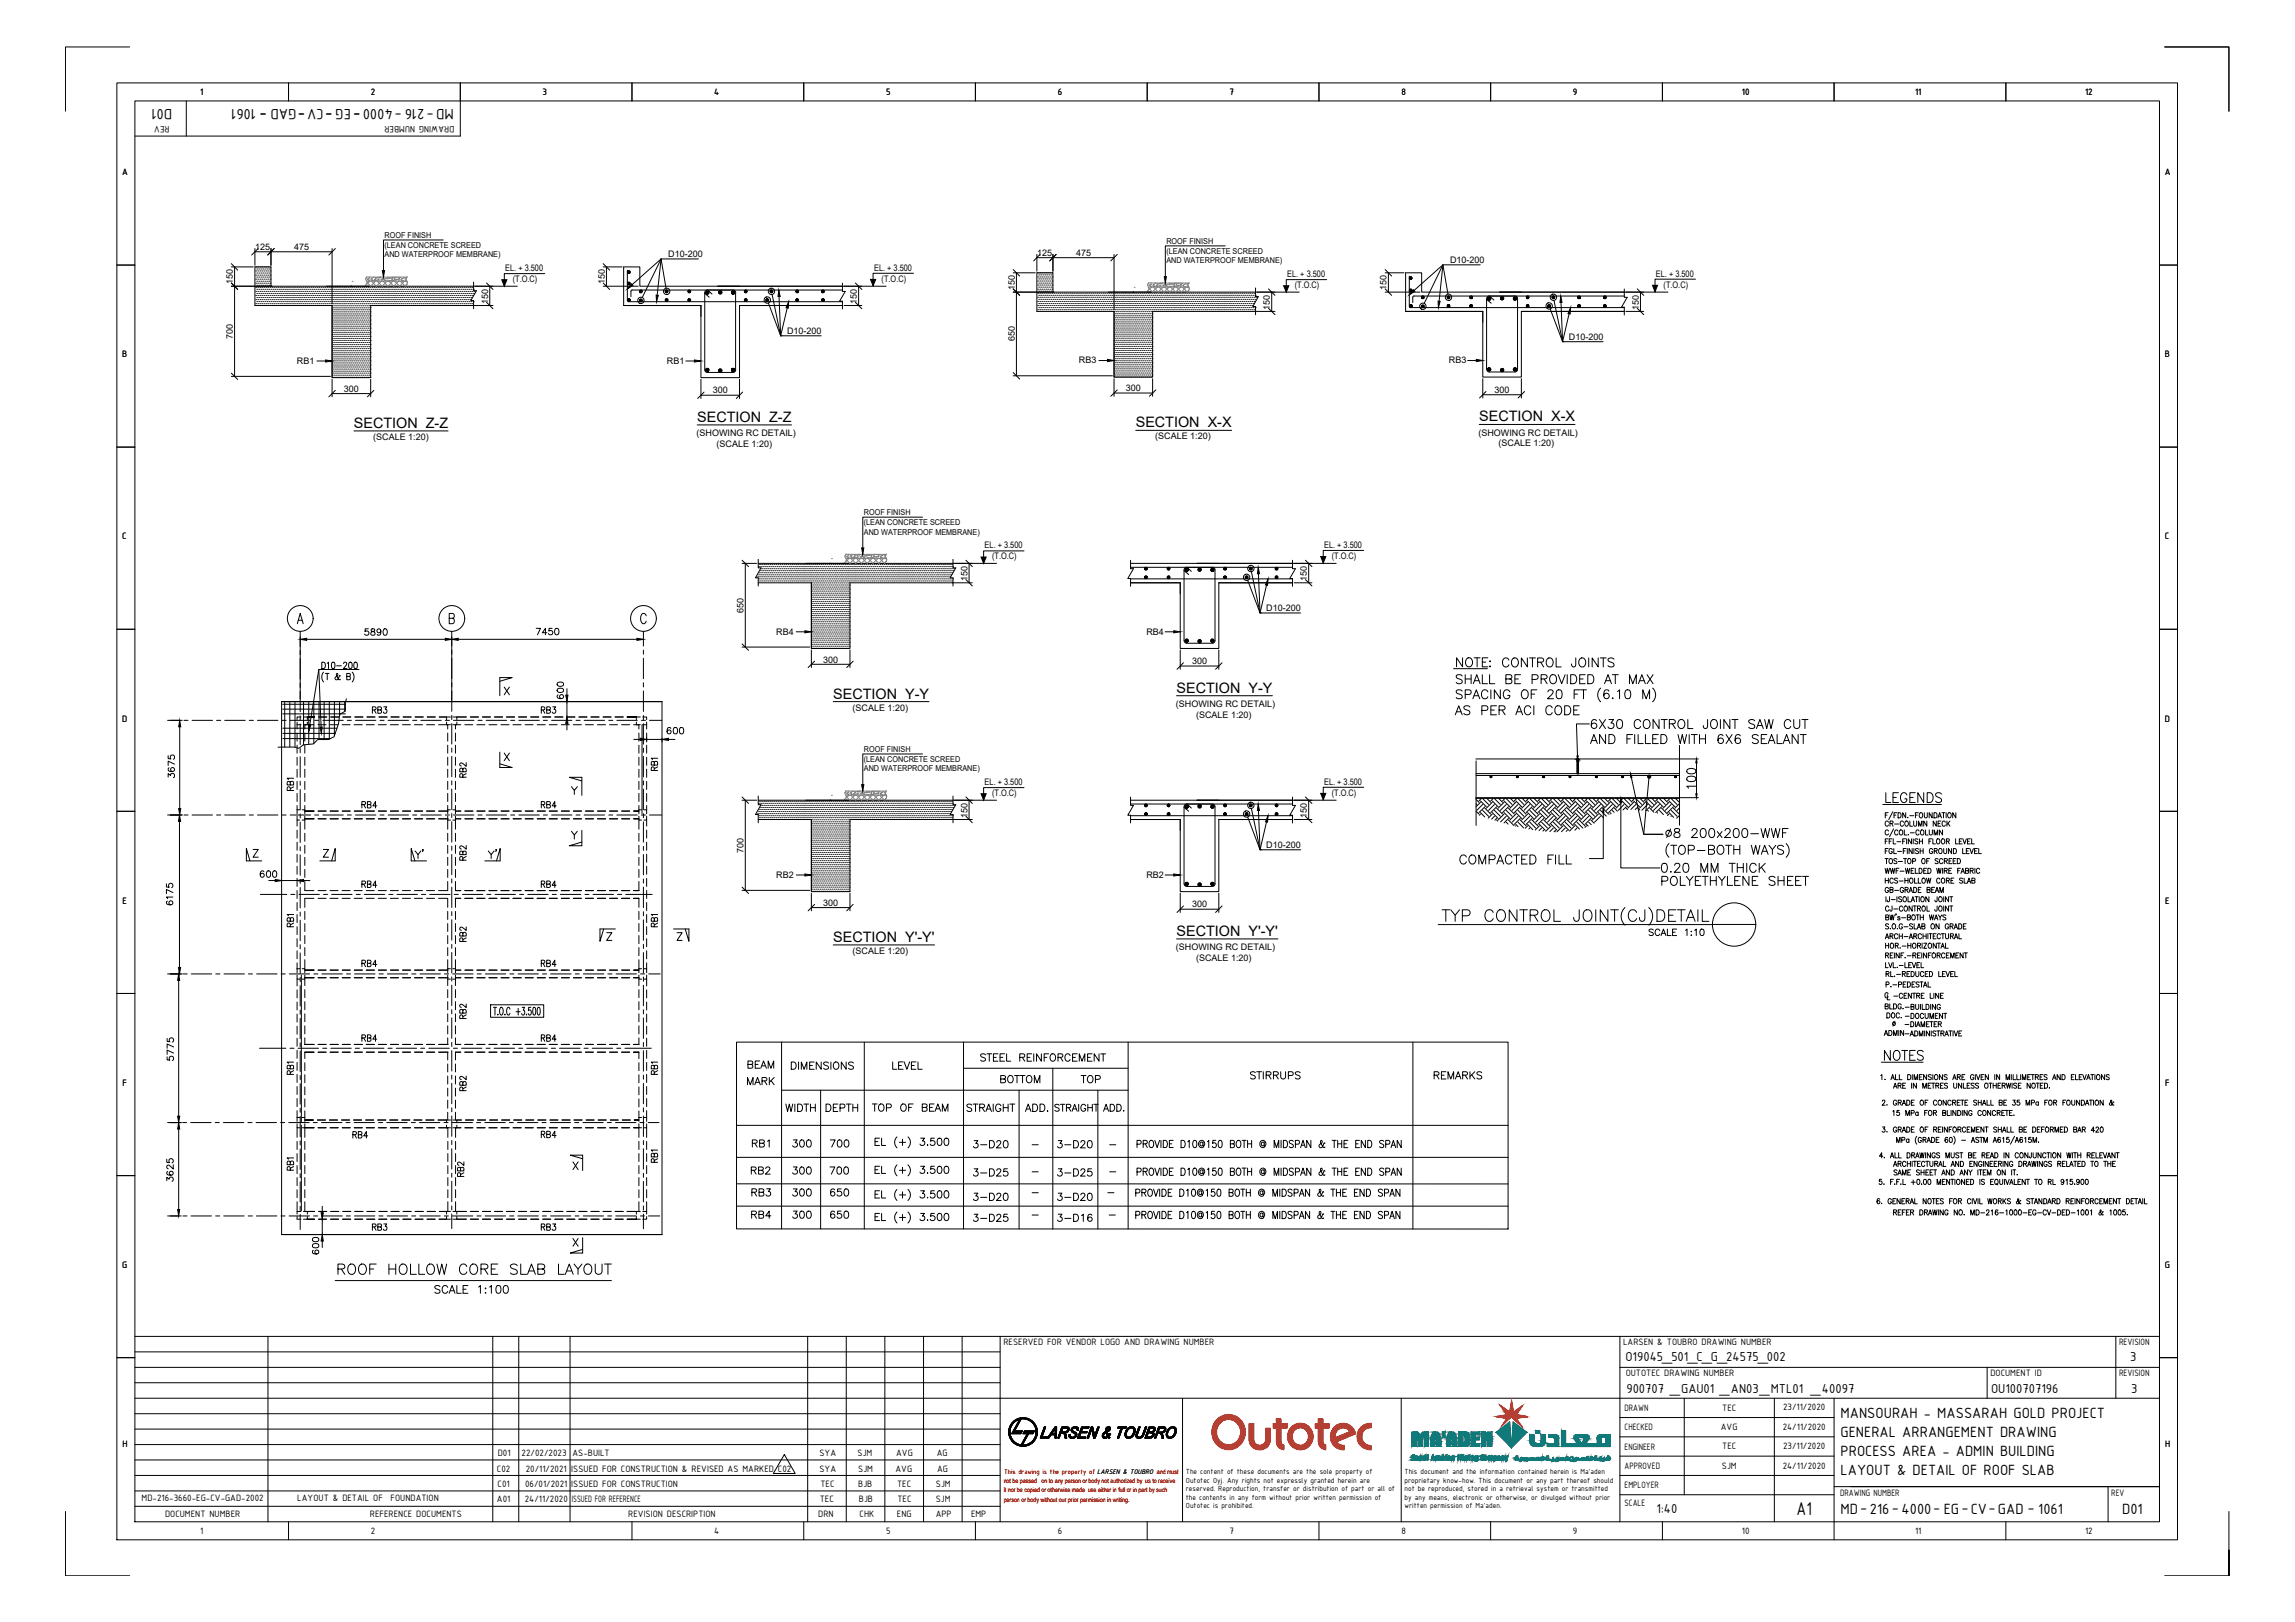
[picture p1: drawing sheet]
<svg xmlns="http://www.w3.org/2000/svg" width="841mm" height="594mm" viewBox="0 0 841 594" stroke-linecap="round" stroke-linejoin="round" font-family="sans-serif">
<defs><g id="words">
<text font-size="7.5" x="122.8" y="468.1">ROOF HOLLOW CORE SLAB LAYOUT</text>
<text font-size="7.3" x="658.4" y="554.8">A1</text>
<g font-size="7.1">
<text x="532" y="263.2">AS PER ACI CODE</text>
<text x="533.8" y="317.9">COMPACTED FILL</text>
<text x="607.8" y="325.6">POLYETHYLENE SHEET</text>
</g>
<g font-size="6.6">
<text x="544.7" y="245.5">: CONTROL JOINTS</text>
<text x="532.3" y="251.5">SHALL BE PROVIDED AT MAX</text>
<text x="581.7" y="268.1">6X30 CONTROL JOINT SAW CUT</text>
<text x="581.7" y="273.4">AND FILLED WITH 6X6 SEALANT</text>
<text x="609.2" y="308">8 200x200-WWF</text>
<text x="607.5" y="320.7">0.20 MM THICK</text>
</g>
<g font-size="6.2">
<text x="155.9" y="315.7" transform="rotate(-90 155.9 315.7)">Y'</text>
<text x="182.7" y="315.7" transform="rotate(-90 182.7 315.7)">Y'</text>
<text x="272.7" y="392.6">BEAM</text>
<text x="288.6" y="393">DIMENSIONS</text>
<text x="326" y="393">LEVEL</text>
<text x="272.7" y="398.6">MARK</text>
<text x="365.5" y="397.9">BOTTOM</text>
<text x="395.1" y="397.9">TOP</text>
<text x="456.8" y="396.5">STIRRUPS</text>
<text x="524.2" y="396.5">REMARKS</text>
<text x="355.6" y="432.2">3-D25</text>
<text x="386.3" y="432.2">3-D25</text>
<text x="355.6" y="441">3-D20</text>
<text x="386.3" y="441">3-D20</text>
<text x="355.6" y="448.7">3-D25</text>
<text x="386.3" y="448.7">3-D16</text>
<text x="158" y="474.8">SCALE 1:100</text>
</g>
<g font-size="5.9">
<text x="63.1" y="39.8" transform="rotate(-180 63.1 39.8)">D01</text>
<text x="97.7" y="40.6" transform="rotate(-180 97.7 40.6)">-</text>
<text x="111.9" y="40.6" transform="rotate(-180 111.9 40.6)">-</text>
<text x="121.9" y="40.6" transform="rotate(-180 121.9 40.6)">-</text>
<text x="132.2" y="40.6" transform="rotate(-180 132.2 40.6)">-</text>
<text x="166.3" y="39.8" transform="rotate(-180 166.3 39.8)">MD-216 -4000- EG-CV-GAD - 1061</text>
<text x="674.5" y="519.2">MANSOURAH - MASSARAH GOLD PROJECT</text>
<text x="674.5" y="526.3">GENERAL ARRANGEMENT DRAWING</text>
<text x="674.5" y="533.3">PROCESS AREA - ADMIN BUILDING</text>
<text x="674.5" y="540.4">LAYOUT &amp; DETAIL OF ROOF SLAB</text>
<text x="674.5" y="554.5">MD-216- 4000- EG-CV-GAD - 1061</text>
<text x="777.7" y="554.5">D01</text>
</g>
<g font-size="5.7">
<text x="116.8" y="246.2">D10-200</text>
<text x="135.1" y="262.5">RB3</text>
<text x="197.2" y="262.5">RB3</text>
<text x="171.8" y="285.7" transform="rotate(-90 171.8 285.7)">RB2</text>
<text x="242" y="283.3" transform="rotate(-90 242 283.3)">RB1</text>
<text x="108.7" y="290.7" transform="rotate(-90 108.7 290.7)">RB1</text>
<text x="171.8" y="316.4" transform="rotate(-90 171.8 316.4)">RB2</text>
<text x="131.2" y="326.3">RB4</text>
<text x="197.2" y="326.3">RB4</text>
<text x="108.7" y="340.8" transform="rotate(-90 108.7 340.8)">RB1</text>
<text x="242" y="340.8" transform="rotate(-90 242 340.8)">RB1</text>
<text x="171.8" y="346.1" transform="rotate(-90 171.8 346.1)">RB2</text>
<text x="602.9" y="344">SCALE 1:10</text>
<text x="131.2" y="355.2">RB4</text>
<text x="197.2" y="355.2">RB4</text>
<text x="171.8" y="374.3" transform="rotate(-90 171.8 374.3)">RB2</text>
<text x="131.2" y="382.8">RB4</text>
<text x="197.2" y="382.8">RB4</text>
<text x="358.1" y="389.8">STEEL REINFORCEMENT</text>
<text x="108.7" y="394.8" transform="rotate(-90 108.7 394.8)">RB1</text>
<text x="242" y="394.8" transform="rotate(-90 242 394.8)">RB1</text>
<text x="171.8" y="400.8" transform="rotate(-90 171.8 400.8)">RB2</text>
<text x="286.8" y="408.2">WIDTH</text>
<text x="301.6" y="408.2">DEPTH</text>
<text x="318.6" y="408.2">TOP OF BEAM</text>
<text x="353.1" y="408.2">STRAIGHT</text>
<text x="374.6" y="408.2">ADD.</text>
<text x="385.2" y="408.2">STRAIGHT</text>
<text x="403.2" y="408.2">ADD.</text>
<text x="128.1" y="418">RB4</text>
<text x="197.2" y="418">RB4</text>
<text x="274.5" y="421.2">RB1</text>
<text x="289.3" y="421.2">300</text>
<text x="303" y="421.2">700</text>
<text x="355.6" y="421.6">3-D20</text>
<text x="386.3" y="421.6">3-D20</text>
<text x="108.7" y="429.7" transform="rotate(-90 108.7 429.7)">RB1</text>
<text x="242" y="426.9" transform="rotate(-90 242 426.9)">RB1</text>
<text x="274.1" y="431.1">RB2</text>
<text x="289.3" y="431.1">300</text>
<text x="303" y="431.1">700</text>
<text x="274.5" y="439.2">RB3</text>
<text x="289.3" y="439.2">300</text>
<text x="303" y="439.2">650</text>
<text x="274.1" y="447.3">RB4</text>
<text x="289.3" y="447.3">300</text>
<text x="303" y="447.3">650</text>
<text x="135.1" y="451.9">RB3</text>
<text x="197.2" y="451.9">RB3</text>
</g>
<g font-size="5.3">
<text x="255.5" y="154.5">SECTION Z-Z</text>
<text x="542.1" y="154.4">SECTION X-X</text>
<text x="129.7" y="156.7">SECTION Z-Z</text>
<text x="416.2" y="156.5">SECTION X-X</text>
<text x="305.3" y="255.9">SECTION Y-Y</text>
<text x="431.2" y="253.7">SECTION Y-Y</text>
<text x="131.2" y="297">RB4</text>
<text x="197.2" y="297">RB4</text>
<text x="305.3" y="344.9">SECTION Y'-Y'</text>
<text x="431.2" y="342.8">SECTION Y'-Y'</text>
<text x="170.7" y="432.2" transform="rotate(-90 170.7 432.2)">RB2</text>
</g>
<g font-size="5.1">
<text x="595.7" y="498.4">O19045_501_C_G_24575_002</text>
<text x="780.7" y="498.4">3</text>
<text x="596" y="510.2">900707 _GAU01 _AN03_MTL01 _40097</text>
<text x="729.6" y="510.2">OU100707196</text>
<text x="781" y="510.2">3</text>
<text x="607.1" y="554.1">1:40</text>
</g>
<g font-size="4.9">
<text x="689.7" y="303.7">CR-COLUMN NECK</text>
<text x="689.7" y="328.1">GB-GRADE BEAM</text>
<text x="689.7" y="370.8">BLDG.</text>
<text x="690.4" y="373.9">DOC.</text>
<text x="697.1" y="374.3">-DOCUMENT</text>
</g>
<g font-size="3.7">
<text x="73.4" y="34.8">1</text>
<text x="135.9" y="34.8">2</text>
<text x="198.8" y="34.7">3</text>
<text x="261.7" y="34.8">4</text>
<text x="324.7" y="34.7">5</text>
<text x="387.7" y="34.8">6</text>
<text x="450.6" y="34.8">7</text>
<text x="513.5" y="34.8">8</text>
<text x="576.4" y="34.7">9</text>
<text x="638.3" y="34.8">10</text>
<text x="701.8" y="34.8">11</text>
<text x="764.1" y="34.8">12</text>
<text x="62.1" y="46.3" transform="rotate(-180 62.1 46.3)">REV</text>
<text x="166.5" y="46.3" transform="rotate(-180 166.5 46.3)">DRAWING NUMBER</text>
<text x="44.7" y="64.2">A</text>
<text x="793.3" y="64.2">A</text>
<text x="44.8" y="130.9">B</text>
<text x="793.4" y="130.9">B</text>
<text x="44.8" y="197.6">C</text>
<text x="793.4" y="197.6">C</text>
<text x="44.7" y="264.3">D</text>
<text x="793.3" y="264.3">D</text>
<text x="44.9" y="331">E</text>
<text x="793.4" y="331">E</text>
<text x="44.9" y="397.7">F</text>
<text x="793.5" y="397.7">F</text>
<text x="44.8" y="464.4">G</text>
<text x="793.4" y="464.4">G</text>
<text x="367.7" y="492.8">RESERVED FOR VENDOR LOGO AND DRAWING NUMBER</text>
<text x="594.8" y="492.8">LARSEN &amp; TOUBRO DRAWING NUMBER</text>
<text x="776.5" y="492.8">REVISION</text>
<text x="595.7" y="504.1">OUTOTEC DRAWING NUMBER</text>
<text x="729.4" y="504.1">DOCUMENT ID</text>
<text x="776.5" y="504.1">REVISION</text>
<text x="595.3" y="516.8">DRAWN</text>
<text x="631.1" y="516.7">TEC</text>
<text x="653.4" y="516.4">23/11/2020</text>
<text x="595.3" y="523.9">CHECKED</text>
<text x="630.6" y="523.8">AVG</text>
<text x="653.3" y="523.7">24/11/2020</text>
<text x="44.9" y="530.1">H</text>
<text x="182.4" y="533.4">D01</text>
<text x="191.1" y="533.3">22/02/2023</text>
<text x="209.8" y="533.4">AS-BUILT</text>
<text x="300.3" y="533.4">SYA</text>
<text x="314.3" y="533.3">SJM</text>
<text x="328.4" y="533.4">AVG</text>
<text x="343.3" y="533.4">AG</text>
<text x="595.3" y="531">ENGINEER</text>
<text x="631.1" y="530.8">TEC</text>
<text x="653.4" y="530.7">23/11/2020</text>
<text x="793.4" y="530.1">H</text>
<text x="182.1" y="539">C02</text>
<text x="192.6" y="539">20/11/2021</text>
<text x="209.4" y="539">ISSUED FOR CONSTRUCTION &amp; REVISED AS MARKED C02</text>
<text x="300.3" y="539">SYA</text>
<text x="314.5" y="539">SJM</text>
<text x="328.2" y="539">AVG</text>
<text x="343.4" y="539">AG</text>
<text x="595.3" y="538">APPROVED</text>
<text x="631" y="538.1">SJM</text>
<text x="653.3" y="537.9">24/11/2020</text>
<text x="182.3" y="544.6">C01</text>
<text x="192.4" y="544.6">06/01/2021</text>
<text x="209.4" y="544.6">ISSUED FOR CONSTRUCTION</text>
<text x="300.6" y="544.6">TEC</text>
<text x="314.5" y="544.6">BJB</text>
<text x="328.7" y="544.6">TEC</text>
<text x="343" y="544.6">SJM</text>
<text x="595.3" y="545.1">EMPLOYER</text>
<text x="51.9" y="549.8">MD-216-3660-EG-CV-GAD-2002</text>
<text x="109" y="549.8">LAYOUT &amp; DETAIL OF</text>
<text x="143.1" y="549.8">FOUNDATION</text>
<text x="182.1" y="550.3">A01</text>
<text x="192.3" y="550.3">24/11/2020</text>
<text x="209.5" y="550.3">ISSUED FOR REFERENCE</text>
<text x="300.4" y="550.3">TEC</text>
<text x="314.7" y="550.3">BJB</text>
<text x="328.9" y="550.3">TEC</text>
<text x="342.9" y="550.3">SJM</text>
<text x="595.3" y="551.6">SCALE</text>
<text x="674.3" y="548">DRAWING NUMBER</text>
<text x="773.7" y="548">REV</text>
<text x="60.5" y="555.7">DOCUMENT NUMBER</text>
<text x="135.6" y="555.7">REFERENCE DOCUMENTS</text>
<text x="230.2" y="555.7">REVISION DESCRIPTION</text>
<text x="299.9" y="555.7">DRN</text>
<text x="315" y="555.7">CHK</text>
<text x="328.7" y="555.7">ENG</text>
<text x="342.9" y="555.7">APP</text>
<text x="355.8" y="555.7">EMP</text>
<text x="73.4" y="561.7">1</text>
<text x="135.9" y="561.8">2</text>
<text x="261.7" y="561.7">4</text>
<text x="324.7" y="561.7">5</text>
<text x="387.7" y="561.8">6</text>
<text x="450.6" y="561.7">7</text>
<text x="513.5" y="561.7">8</text>
<text x="576.4" y="561.9">9</text>
<text x="638.3" y="561.7">10</text>
<text x="701.8" y="561.7">11</text>
<text x="764.1" y="561.8">12</text>
</g>
<g font-size="3.3">
<text x="93.5" y="91.6">125</text>
<text x="107.8" y="91.6">475</text>
<text x="244.9" y="94.2">D10-200</text>
<text x="380.1" y="93.7">125</text>
<text x="394.3" y="93.7">475</text>
<text x="185.2" y="99.2">EL. + 3.500</text>
<text x="320.3" y="99.1">EL. + 3.500</text>
<text x="471.7" y="101.4">EL. + 3.500</text>
<text x="531.4" y="96.3">D10-200</text>
<text x="606.8" y="101.3">EL. + 3.500</text>
<text x="85.3" y="104.2" transform="rotate(-90 85.3 104.2)">150</text>
<text x="187.9" y="103.3">(T.O.C)</text>
<text x="221.6" y="104.2" transform="rotate(-90 221.6 104.2)">150</text>
<text x="323.1" y="103.2">(T.O.C)</text>
<text x="371.8" y="106.3" transform="rotate(-90 371.8 106.3)">150</text>
<text x="474.5" y="105.5">(T.O.C)</text>
<text x="508.2" y="106.3" transform="rotate(-90 508.2 106.3)">150</text>
<text x="609.6" y="105.4">(T.O.C)</text>
<text x="178.8" y="111.2" transform="rotate(-90 178.8 111.2)">150</text>
<text x="314" y="111.2" transform="rotate(-90 314 111.2)">150</text>
<text x="465.4" y="113.4" transform="rotate(-90 465.4 113.4)">150</text>
<text x="600.5" y="113.4" transform="rotate(-90 600.5 113.4)">150</text>
<text x="85.3" y="124.1" transform="rotate(-90 85.3 124.1)">700</text>
<text x="288.4" y="122.3">D10-200</text>
<text x="371.8" y="125.1" transform="rotate(-90 371.8 125.1)">650</text>
<text x="575" y="124.4">D10-200</text>
<text x="108.8" y="133.3">RB1</text>
<text x="244.4" y="133.3">RB1</text>
<text x="395.4" y="133.1">RB3</text>
<text x="531" y="133.1">RB3</text>
<text x="126.1" y="143.5">300</text>
<text x="412.6" y="143.3">300</text>
<text x="547.7" y="143.9">300</text>
<text x="261.2" y="144.1">300</text>
<text x="136.8" y="161.2">(SCALE 1:20)</text>
<text x="255.3" y="159.8">(SHOWING RC DETAIL)</text>
<text x="423.4" y="161">(SCALE 1:20)</text>
<text x="541.8" y="159.6">(SHOWING RC DETAIL)</text>
<text x="262.6" y="163.6">(SCALE 1:20)</text>
<text x="549.2" y="163.5">(SCALE 1:20)</text>
<text x="360.8" y="200.8">EL. + 3.500</text>
<text x="485.3" y="200.6">EL. + 3.500</text>
<text x="363.6" y="204.9">(T.O.C)</text>
<text x="488" y="204.7">(T.O.C)</text>
<text x="354.5" y="212.7" transform="rotate(-90 354.5 212.7)">150</text>
<text x="478.9" y="212.7" transform="rotate(-90 478.9 212.7)">150</text>
<text x="272.5" y="224.4" transform="rotate(-90 272.5 224.4)">650</text>
<text x="464" y="223.8">D10-200</text>
<text x="284.5" y="232.5">RB4</text>
<text x="420.1" y="232.5">RB4</text>
<text x="301.7" y="242.7">300</text>
<text x="436.8" y="243.3">300</text>
<text x="312.4" y="260.3">(SCALE 1:20)</text>
<text x="430.9" y="259">(SHOWING RC DETAIL)</text>
<text x="438.3" y="262.8">(SCALE 1:20)</text>
<text x="360.8" y="287.5">EL. + 3.500</text>
<text x="485.3" y="287.4">EL. + 3.500</text>
<text x="363.6" y="291.6">(T.O.C)</text>
<text x="488" y="291.5">(T.O.C)</text>
<text x="354.5" y="299.5" transform="rotate(-90 354.5 299.5)">150</text>
<text x="478.9" y="299.5" transform="rotate(-90 478.9 299.5)">150</text>
<text x="464" y="310.5">D10-200</text>
<text x="272.5" y="312.3" transform="rotate(-90 272.5 312.3)">700</text>
<text x="284.5" y="321.5">RB2</text>
<text x="420.1" y="321.5">RB2</text>
<text x="301.7" y="331.8">300</text>
<text x="436.8" y="332.4">300</text>
<text x="312.4" y="349.4">(SCALE 1:20)</text>
<text x="430.9" y="348.1">(SHOWING RC DETAIL)</text>
<text x="438.3" y="351.9">(SCALE 1:20)</text>
</g>
<g font-size="3">
<text x="140.9" y="87.1">ROOF FINISH</text>
<text x="427.4" y="89.3">ROOF FINISH</text>
<text x="140.9" y="90.7">(LEAN CONCRETE SCREED</text>
<text x="140.9" y="94.2">AND WATERPROOF MEMBRANE)</text>
<text x="427.4" y="92.9">(LEAN CONCRETE SCREED</text>
<text x="427.4" y="96.4">AND WATERPROOF MEMBRANE)</text>
<text x="316.6" y="188.7">ROOF FINISH</text>
<text x="316.6" y="192.3">(LEAN CONCRETE SCREED</text>
<text x="316.6" y="195.8">AND WATERPROOF MEMBRANE)</text>
<text x="316.6" y="275.4">ROOF FINISH</text>
<text x="316.6" y="279">(LEAN CONCRETE SCREED</text>
<text x="316.6" y="282.5">AND WATERPROOF MEMBRANE)</text>
</g>
<g font-size="2.9">
<text x="434.6" y="539.9">The content of these documents are the sole property of</text>
<text x="514.7" y="539.9">This document and the information contained herein is Ma'aden</text>
<text x="434.6" y="543.1">Outotec Oyj. Any rights not expressly granted herein are</text>
<text x="514.7" y="543.1">proprietary know-how. This document or any part thereof should</text>
<text x="434.6" y="546.2">reserved. Reproduction, transfer or distribution of part or all of</text>
<text x="434.6" y="549.4">the contents in any form without prior written permission of</text>
<text x="514.7" y="546.2">not be reproduced, stored in a retrieval system or transmitted</text>
<text x="514.7" y="549.4">by any means, electronic or otherwise, or divulged without prior</text>
<text x="434.6" y="552.5">Outotec is prohibited.</text>
<text x="514.7" y="552.5">written permission of Ma'aden.</text>
</g>
<g font-size="2.6">
<text x="377.1" y="420.5">-</text>
<text x="405.3" y="420.5">-</text>
<text x="377.1" y="430.4">-</text>
<text x="405.3" y="430.4">-</text>
<text x="377.1" y="438.1">-</text>
<text x="404.6" y="438.1">-</text>
<text x="377.1" y="446.3">-</text>
<text x="405.3" y="446.3">-</text>
</g>
<text font-size="2.6" fill="#f00" x="367.9" y="539.7">This drawing is the property of LARSEN &amp; TOUBRO and must</text>
<g font-size="2.4" fill="#f00">
<text x="367.8" y="543.2">not be passed on to any person or body not authorized by us to receive</text>
<text x="367.8" y="546.5">it nor be copied or otherwise made use either in full or in part by such</text>
<text x="367.8" y="550">person or body without our prior permission in writing.</text>
</g>
</g></defs>
<!-- layer: 4 -->
<g fill="none" stroke="#000" stroke-width=".37">
<path d="M183.2 249.5l4.5-1.3h-4.5v6.6M108.9 264.5v.9h1.4M110.3 262.6h-1.4v1M111.2 262.6h1.4v1M112.6 264.5v.9h-1.4M163.6 264.5v.9h1.5M165.1 262.6h-1.5v1M166 262.6h1.4v1M167.4 264.5v.9h-1.4M183.2 275.5v5.6h4.5l-4.5-1.3M233.2 264.5v.9h1.4M234.6 262.6h-1.4v1"/>
<path d="M235.5 262.6h1.5v1M237 264.5v.9h-1.5M108.9 298.9v1.5h.9M109.8 296.6h-.9v1.4M110.7 296.6h1v1.4M111.7 298.9v1.5h-1M164.1 298.9v1.5h.9M165 296.6h-.9v1.4M165.9 296.6h1v1.4M166.9 298.9v1.5h-1M213.2 286l-4.6-1.3h4.6v6.6M234.1 298.9v1.5h1"/>
<path d="M235.1 296.6h-1v1.4M236 296.6h1v1.4M237 298.9v1.5h-1M91.6 315.3l-1.3-4.5v4.5h5.6M117.2 315.3h5.6v-4.5l-1.3 4.5M213.2 304.1v5.7h-4.6l4.6-1.4M108.9 357.1v1.5h.9M109.8 354.8h-.9v1.5M110.7 354.8h1v1.5M111.7 357.1v1.5h-1M164.1 357.1v1.5h.9M165 354.8h-.9v1.5"/>
<path d="M165.9 354.8h1v1.5M166.9 357.1v1.5h-1M221.2 340.2l-1.3 4.6v-4.6h5.6M234.1 357.1v1.5h1M235.1 354.8h-1v1.5M236 354.8h1v1.5M237 357.1v1.5h-1M246.8 340.2h5.7v4.6l-1.4-4.6M108.9 411.6v1.5h.9M109.8 409.3h-.9v1.4M110.7 409.3h1v1.4M111.7 411.6v1.5h-1"/>
<path d="M163.6 412.1v1h1.5M165.1 410.2h-1.5v1M166 410.2h1.4v1M167.4 412.1v1h-1.4M234.1 411.6v1.5h1M235.1 409.3h-1v1.4M236 409.3h1v1.4M237 411.6v1.5h-1M213.5 424.4l-4.5-1.3h4.5v5.6M108.9 445.6v.9h1.4M110.3 443.7h-1.4v1M111.2 443.7h1.4v1"/>
<path d="M112.6 445.6v.9h-1.4M163.6 445.6v.9h1.5M165.1 443.7h-1.5v1M166 443.7h1.4v1M167.4 445.6v.9h-1.4M213.5 453.3v5.6h-4.5l4.5-1.3M233.2 445.6v.9h1.4M234.6 443.7h-1.4v1M235.5 443.7h1.5v1M237 445.6v.9h-1.5"/>
</g>
<!-- layer: CI-CEN -->
<g fill="none" stroke="#000" stroke-width=".37">
<path d="M110 231.2v5.5M110 238.3v1.4M165.6 231.2v5.4M165.6 238.1v1.5M235.8 231.2v5.4M235.8 238.1v1.5M110 241.2v7.5M110 250.2v1.5M110 253.2v7.5M165.6 241.1v7.5M165.6 250.1v1.5M165.6 253v7.5"/>
<path d="M235.8 241.1v7.5M235.8 250.1v1.5M235.8 253.1v7.5M61.4 263.8h4.5M67.4 263.8h1.5M70.4 263.8h7.5M79.4 263.8h1.5M82.4 263.8h7.5M91.3 263.8h1.6M94.3 263.8h7.5M103.3 263.8h1.5M106.3 263.8h7.5"/>
<path d="M110 262.2v1.5M110 265.2v7.5M110 274.2v1.5M110 277.2v7.5M115.3 263.8h1.5M118.3 263.8h7.5M127.3 263.8h1.5M130.3 263.8h7.4M142.2 263.8h7.5M151.2 263.8h1.5M154.2 263.8h7.5M163.2 263.8h1.5"/>
<path d="M165.6 262v1.5M165.6 265v7.5M165.6 274v1.5M166.2 263.8h7.5M175.2 263.8h1.5M178.2 263.8h7.5M187.1 263.8h1.5M190.1 263.8h7.5M202.1 263.8h7.5M211.1 263.8h1.5M214.1 263.8h7.5M223.1 263.8h1.5"/>
<path d="M226 263.8h7.5M235 263.8h1.5M235.8 262.1v1.5M235.8 265.1v7.5M235.8 274v1.6M238 263.8h4.5M61.4 298.5h4.5M67.4 298.5h1.5M70.4 298.5h7.5M79.4 298.5h1.5M82.4 298.5h7.5M91.3 298.5h1.6"/>
<path d="M94.3 298.5h7.5M103.3 298.5h1.5M106.3 298.5h7.5M110 289.2v7.4M110 298.1v1.5M115.3 298.5h1.5M118.3 298.5h7.5M127.3 298.5h1.5M142.2 298.5h7.5M151.2 298.5h1.5M154.2 298.5h7.5M163.2 298.5h1.5"/>
<path d="M165.6 289v7.5M165.6 298v1.4M166.2 298.5h7.5M175.2 298.5h1.5M178.2 298.5h7.5M187.1 298.5h1.5M190.1 298.5h7.5M202.1 298.5h7.5M211.1 298.5h1.5M214.1 298.5h7.5M223.1 298.5h1.5M226 298.5h7.5"/>
<path d="M235 298.5h1.5M235.8 286v1.5M235.8 289v7.5M235.8 298v1.5M238 298.5h4.5M110 301.1v7.5M110 310.1v1.5M110 313.1v7.5M165.6 301v7.5M165.6 312.9v7.5M235.8 301v7.5M235.8 310v1.5"/>
<path d="M235.8 313v7.4M95.4 327.6h9.7M106.6 327.6h1.5M109.6 327.6h7.4M110 322.1v1.5M110 325v7.5M110 337v7.5M118.6 327.6h1.4M121.5 327.6h7.5M142.5 327.6h1.5M145.5 327.6h7.5M154.5 327.6h1.5"/>
<path d="M157.5 327.6h7.5M165.6 321.9v1.5M165.6 324.9v7.5M165.6 333.9v1.5M166.4 327.6h1.6M169.4 327.6h7.5M178.4 327.6h1.5M181.4 327.6h7.5M190.4 327.6h1.5M193.4 327.6h7.5M205.3 327.6h7.5M214.4 327.6h1.4"/>
<path d="M217.3 327.6h7.5M226.3 327.6h1.5M229.3 327.6h9.7M235.8 322v1.4M235.8 324.9v7.5M235.8 336.9v7.5M61.4 356.7h4.2M67.1 356.7h1.5M70.1 356.7h7.5M79.1 356.7h1.5M82.1 356.7h7.5M91 356.7h1.5"/>
<path d="M94.1 356.7h7.4M103 356.7h1.5M106 356.7h7.5M110 346v1.5M110 349v7.5M110 358v1.5M115 356.7h1.5M118 356.7h7.5M127 356.7h1.5M141.9 356.7h7.5M150.9 356.7h1.5M153.9 356.7h7.5"/>
<path d="M162.9 356.7h1.5M165.6 348.8v7.5M165.6 357.8v1.5M165.9 356.7h7.5M174.9 356.7h1.4M177.9 356.7h7.4M186.8 356.7h1.5M189.9 356.7h7.4M201.8 356.7h7.5M210.8 356.7h1.5M213.8 356.7h7.5M222.7 356.7h1.6"/>
<path d="M225.7 356.7h7.5M234.7 356.7h1.5M235.8 345.9v1.5M235.8 348.9v7.5M235.8 357.9v1.5M237.7 356.7h4.2M110 361v7.5M110 370v1.5M110 373v7.5M165.6 360.8v7.5M165.6 372.8v7.5M235.8 360.9v7.5"/>
<path d="M235.8 369.8v1.6M235.8 372.8v7.5M95.1 383.9h9.7M106.3 383.9h1.5M109.2 383.9h7.5M110 381.9v1.5M110 385v7.4M110 396.9v7.5M118.3 383.9h1.4M121.2 383.9h7.5M142.2 383.9h1.5M145.2 383.9h7.5"/>
<path d="M154.2 383.9h1.4M157.2 383.9h7.5M165.6 381.8v1.5M165.6 384.8v7.5M165.6 396.8v7.5M166.1 383.9h1.5M169.1 383.9h7.5M178.1 383.9h1.5M181.1 383.9h7.5M190.1 383.9h1.5M193.1 383.9h7.5M205 383.9h7.5"/>
<path d="M214 383.9h1.5M217 383.9h7.5M226 383.9h1.5M229 383.9h9.7M235.8 381.8v1.5M235.8 384.8v7.5M235.8 396.8v7.5M61.4 411.2h4M66.9 411.2h1.5M69.9 411.2h7.5M78.9 411.2h1.5M81.9 411.2h7.5"/>
<path d="M90.8 411.2h1.6M93.8 411.2h7.5M102.8 411.2h1.5M105.8 411.2h7.5M110 405.9v1.5M110 408.9v7.5M110 417.9v1.5M114.8 411.2h1.5M117.8 411.2h7.5M126.8 411.2h1.5M129.8 411.2h7.4M138.8 411.2h1.4"/>
<path d="M141.7 411.2h7.5M150.7 411.2h1.5M153.7 411.2h7.5M162.7 411.2h1.5M165.6 405.7v1.5M165.6 408.7v7.5M165.6 417.7v1.5M165.7 411.2h7.5M174.7 411.2h1.5M177.7 411.2h7.5M186.6 411.2h1.5M189.6 411.2h7.5"/>
<path d="M198.6 411.2h1.5M201.6 411.2h7.5M210.6 411.2h1.5M213.6 411.2h7.5M222.6 411.2h1.5M225.5 411.2h7.5M234.5 411.2h1.5M235.8 405.8v1.5M235.8 408.7v7.5M235.8 417.8v1.4M237.5 411.2h4M110 420.8v7.5"/>
<path d="M110 432.8v7.5M165.6 420.7v7.5M165.6 432.7v7.5M235.8 429.7v1.5M235.8 432.7v7.5M61.4 445.4h4.1M67 445.4h1.5M70 445.4h7.5M79 445.4h1.5M82 445.4h7.5M91 445.4h1.5M94 445.4h7.5"/>
<path d="M102.9 445.4h1.6M105.9 445.4h7.5M110 441.8v1.5M110 444.8v5.5M114.9 445.4h1.5M117.9 445.4h7.5M126.9 445.4h1.5M129.9 445.4h7.5M141.9 445.4h7.4M150.9 445.4h1.4M153.8 445.4h7.5M162.8 445.4h1.5"/>
<path d="M165.6 441.7v1.5M165.6 444.6v5.4M165.8 445.4h7.5M174.8 445.4h1.5M177.8 445.4h7.5M186.8 445.4h1.5M189.8 445.4h7.5M201.7 445.4h7.5M210.7 445.4h1.5M213.7 445.4h7.5M222.7 445.4h1.5M225.7 445.4h7.5"/>
<path d="M234.7 445.4h1.5M235.8 441.7v1.5M235.8 444.7v5.4M237.6 445.4h4.2"/>
</g>
<!-- layer: ST-HATCH -->
<g fill="none" stroke="#000" stroke-width=".37">
<path d="M110 233.2v22.8M112.4 234.2h50.8M135 230.3h-1.2v1a.83 .83 0 0 1 1.2 0 .83 .83 0 0 1-.2 1.3 .83 .83 0 0 1-1.2-.4M136.1 230.4v.7l1 .4 .3 .4a.81 .81 0 0 1-.6 .8 .81 .81 0 0 1-.9-.5l.1-.5 1.2-.6 .1-.5a.84 .84 0 0 0-1.2-.2zM139.6 231.1a.73 .73 0 0 1-1.1 .6 .73 .73 0 0 1-.2-1.2 .73 .73 0 0 1 1.2 .1l.1 .5a1.09 1.09 0 0 1-.9 1.6l-.5-.4M140.7 230.4a.72 .72 0 0 1 1.1 .4l.1 .5a1.05 1.05 0 0 1-.9 1.4 1.5 1.5 0 0 1-.3-2.3zM165.6 233.2v23.3M167.9 234.2h65.5M196.5 230.1h1.6l-1.1 2.4M200.4 231.7h-1.7l1.2-1.6v2.4M202.3 230.1h-1.1l-.1 1.1a.85 .85 0 0 1 1.3-.1 .85 .85 0 0 1-.2 1.3 .85 .85 0 0 1-1.2-.4M203.6 230.3a.75 .75 0 0 1 1.1 .3l.1 .6a1.05 1.05 0 0 1-.9 1.3 1.5 1.5 0 0 1-.3-2.2z"/>
<path d="M122.6 245.2h-5.8l.9 21M126.9 256l-.3 1.3v3.1l-2.1 1.2-.4 3.4-1.7 4.8-2 1.1h-4l-1.6 1.6-3.6 .3-1.7 1.3-1.6-.5-6 .1M131.6 245.2h-14.8l-3.3 20.3M204.3 252.4l.9-.3a1 1 0 0 1 1.3 .9 1.29 1.29 0 0 1-1.2 .6 1.29 1.29 0 0 1-1.1-.9zM204.3 250.2l.9-.4a1 1 0 0 1 1.3 .9 1.29 1.29 0 0 1-1.2 .7 1.29 1.29 0 0 1-1.1-.9zM204.5 254.5l-.2 .1a.72 .72 0 0 0 .3 1.1l.6 .2a.97 .97 0 0 0 1.3-.7 .74 .74 0 0 0-.6-.8 .74 .74 0 0 0-.8 .7 .74 .74 0 0 0 .6 .8M207.8 252.2v2.4M207.8 257v5.6M61.6 276.7v1.1l1 .2a.83 .83 0 0 1 0-1.3 .83 .83 0 0 1 1.3 .2 .83 .83 0 0 1-.4 1.2M62.4 263.8h4.4M64 279.9l-2.4-1.1v1.5M65.9 266.2v29.9"/>
<path d="M207.8 265v2.3M232.3 270.8h2.3M237 270.1v1.7M237 270.8h5.6M242.6 270.4v1.4M245 270.8h2.3M245.8 266.8l-.1-.3a1.16 1.16 0 0 0-1.4 .9 1.16 1.16 0 0 0 .8 1.4 .73 .73 0 0 0 .8-.7 .73 .73 0 0 0-.7-.8 .73 .73 0 0 0-.7 .7M247 266.5h.6a1.33 1.33 0 0 1 0 2.3h-.2a1.5 1.5 0 0 1-.4-2.3zM249.3 266.5h.6a1.33 1.33 0 0 1 0 2.3l-.6-.1-.2-.3-.1-.9zM577.9 278v5.2M577.9 278.8h.6M578 278l.2 .2 .3-.2"/>
<path d="M578.5 278v5.2M61.6 284.6v-1.2l.9 .6a.79 .79 0 0 1 1.3-.5 .79 .79 0 0 1-.3 1.3M62 281.2l-.3 .2a1.16 1.16 0 0 0 .9 1.3 1.16 1.16 0 0 0 1.4-.8 .73 .73 0 0 0-.7-.8 .73 .73 0 0 0-.8 .7 .73 .73 0 0 0 .7 .8M62.4 298.5h4.4M577.9 283.9h.6M65.8 300.8v53.5M96.7 319.3l-.1-.2a.72 .72 0 0 0-1.1 .3l-.1 .6a.97 .97 0 0 0 .6 1.3 .74 .74 0 0 0 .8-.7 .74 .74 0 0 0-.6-.7 .74 .74 0 0 0-.8 .6M97.9 319.1a.75 .75 0 0 1 1.2 .3l.1 .6a1 1 0 0 1-.9 1.3 1.5 1.5 0 0 1-.4-2.2zM100.2 319.1a.75 .75 0 0 1 1.1 .3l.1 .6a1 1 0 0 1-.9 1.3 1.5 1.5 0 0 1-.3-2.2zM61 323.7v1.2l1 .1a.83 .83 0 0 1 0-1.3 .83 .83 0 0 1 1.2 .2 .83 .83 0 0 1-.3 1.2M61.3 330l-.2 .1a.75 .75 0 0 0 .4 1.2l.5 .1a.97 .97 0 0 0 1.4-.7 .74 .74 0 0 0-.7-.8 .74 .74 0 0 0-.8 .7 .74 .74 0 0 0 .7 .8M63.4 328.6h-2.4l.5 .6"/>
<path d="M63.4 326.9l-2.4-1.1v1.5M98.5 322.5h2.4M103.2 322.5h5.7M111.2 322.5h2.4M62.4 356.7h4.3M65.5 359.1v49.7M61.2 387.1v1.1l1.1 .1a.83 .83 0 0 1 0-1.3 .83 .83 0 0 1 1.2 .2 .83 .83 0 0 1-.4 1.2M61.2 380.3v1.1l1.1 .2a.83 .83 0 0 1 0-1.3 .83 .83 0 0 1 1.2 .2 .83 .83 0 0 1-.4 1.2M63.6 385.7l-2.4-1.1v1.6M63.6 383.5l-2.4-1.1v1.5M62.4 411.2h4M65.5 413.5v29.5"/>
<path d="M61.1 432.4v-1.2l.9 .7a.78 .78 0 0 1 1.3-.6 .78 .78 0 0 1-.3 1.4M61.1 424.6v1.1l1 .1a.84 .84 0 0 1 0-1.2 .84 .84 0 0 1 1.2 .1 .84 .84 0 0 1-.3 1.2M61.5 429.1l-.3 .1a.77 .77 0 0 0 .4 1.1h1.5a.73 .73 0 0 0 .2-1.1 .73 .73 0 0 0-1.2 .2 .73 .73 0 0 0 .6 1M63.5 426.6v1.6l-1.7-1.5-.7 .5v.4l.6 .5M62.4 445.4h4M114.6 455.8l.9-.3 .9 .1 .4 .8a1.25 1.25 0 0 1-1.2 .7 1.25 1.25 0 0 1-1.1-.9zM114.6 453.6l.9-.4 .9 .1 .4 .8a1.25 1.25 0 0 1-1.2 .7 1.25 1.25 0 0 1-1.1-.9zM114.8 457.9l-.2 .2a1.16 1.16 0 0 0 .8 1.3 1.16 1.16 0 0 0 1.4-.8 .73 .73 0 0 0-.7-.8 .73 .73 0 0 0-.7 .7 .73 .73 0 0 0 .7 .8M118.1 441.8v2.4M118.1 446.5v5.7M118.1 454.5v2.4M287.4 532.7l4 7h-8z"/>
</g>
<g fill="#000" stroke="#000" stroke-width=".37">
<path d="M110 234.2l2.4-.4v.7zM163.2 233.8l2.4 .4-2.4 .3zM165.6 234.2l2.3-.4v.7zM233.4 233.8l2.4 .4-2.4 .3zM207.3 254.6h.8l-.3 2.4zM65.9 263.8l.3 2.4h-.7zM113.1 265.4l.8 .1-.8 2.3zM117.3 266.3l.8-.1-.3 2.4zM207.8 262.6l.3 2.4h-.8zM234.6 270.4l2.4 .4-2.4 .4zM242.6 270.8l2.4-.4v.8zM65.5 296.1h.7l-.3 2.4z"/>
<path d="M65.8 298.5l.4 2.3h-.8zM100.9 322.1l2.3 .4-2.3 .4zM108.9 322.5l2.3-.4v.8zM65.5 356.7l.4 2.4h-.8zM65.4 354.3h.8l-.4 2.4zM65.1 408.8h.8l-.4 2.4zM65.5 411.2l.4 2.3h-.8zM65.1 443h.8l-.4 2.4zM117.7 444.2h.8l-.4 2.3zM118.1 452.2l.4 2.3h-.8z"/>
</g>
<!-- layer: ST-TEXT -->
<g fill="none" stroke="#000" stroke-width=".37">
<path d="M532.7 244.9h12.4M535.8 253.1a1.25 1.25 0 0 0-2.2 .3l.3 .5 1.6 .6 .3 1a1.47 1.47 0 0 1-2.2 0M536 240.9v3.3l-2.2-3.3v3.3M536.9 254.4l1.9-.2 .3-.4-.1-.8-.7-.3h-1.4v3.2M537.4 241.4a1.22 1.22 0 0 1 1.4-.4 1.22 1.22 0 0 1 .8 1.2v.8a1.27 1.27 0 0 1-1.3 1.3 1.27 1.27 0 0 1-1.2-1.3zM539.7 255.9l1.3-3.2 1.3 3.2M540.2 240.9h2.2M540.2 254.8h1.6M541.3 240.9v3.3M545.2 253.4a1.2 1.2 0 0 0-1.3-.7 1.2 1.2 0 0 0-1 1.2v.8a1.2 1.2 0 0 0 1 1.2 1.2 1.2 0 0 0 1.3-.7M546.3 252.7v3.2M549.8 252.7v3.2l-2.2-3.2v3.2"/>
<path d="M553.3 253.4a1.22 1.22 0 0 0-1.4-.8 1.22 1.22 0 0 0-1 1.3v.8a1.19 1.19 0 0 0 1.2 1.2 1.19 1.19 0 0 0 1.2-1.2h-.8M557.8 253.1a1.22 1.22 0 0 1 1.4-.4 1.22 1.22 0 0 1 .8 1.2 1.45 1.45 0 0 1-.3 1.6 1.45 1.45 0 0 1-1.5 .3l-.7-1.1zM561.1 254.2h1.3M563.2 252.7h-2.1v3.2M567.3 253.4l.6-.7 1.1 .3a.99 .99 0 0 1-.3 1.4l-1.6 1.5h2.2M570.7 252.8a1.14 1.14 0 0 1 1.6 .5 1.64 1.64 0 0 1-1.1 2.6l-.5-.1a2.61 2.61 0 0 1 0-3zM576.9 254.2h1.2M578.9 252.7h-2v3.2M580.3 252.7v3.2M586.6 252a3.4 3.4 0 0 0 0 5M589.6 253.1a.93 .93 0 0 0-.9-.5 .93 .93 0 0 0-.8 .7 1.91 1.91 0 0 0 .7 2.6 1.02 1.02 0 0 0 1.1-.9 1.02 1.02 0 0 0-.9-1.1 1.02 1.02 0 0 0-1.1 .9M590.8 255.8h.4z"/>
<path d="M592.7 253.3l.8-.6v3.2M595.9 252.8a1.14 1.14 0 0 1 1.5 .5 1.64 1.64 0 0 1-1.1 2.6 1.76 1.76 0 0 1-.7-2.6zM602 255.9v-3.2l1.2 3.2 1.3-3.2v3.2M605.6 252a3.4 3.4 0 0 1 0 5M691.9 297.7h-1v1.9M693.6 297.3l-1.5 2.9M695.1 297.7h-1v1.9M695.6 297.7a.97 .97 0 0 1 1.1 .9 .97 .97 0 0 1-1.1 1zM698.4 297.7v1.9l-1.1-1.9v1.9M703 297.7h-1.1v1.9M703.7 297.7h.1a.91 .91 0 0 1 .8 .9 .91 .91 0 0 1-.9 .9l-.4-.7zM705.2 297.7v1.3l.4 .6 .6-.3 .1-1.6"/>
<path d="M708.1 297.7v1.9l-1.1-1.9v1.9M708.7 297.7a.97 .97 0 0 1 1.2 .9 .97 .97 0 0 1-1.2 1zM710.2 299.6l.6-1.9 .7 1.9M711.6 297.7h1.2M712.2 297.7v1.9M713.2 297.7v1.9M714.1 297.7h.1a.91 .91 0 0 1 .9 1 .91 .91 0 0 1-1 .8l-.4-.7zM716.7 297.7v1.9l-1.1-1.9v1.9M611.6 309a3.4 3.4 0 0 0 0 5M613.4 309.6v3.3M615.4 310.1a1.36 1.36 0 0 1 1.8-.2 1.36 1.36 0 0 1 .4 1.7 1.25 1.25 0 0 1-1.3 1.3 1.25 1.25 0 0 1-1.2-1.3zM618.7 311.3h1.4a.87 .87 0 0 0 .8-.8 .87 .87 0 0 0-.8-.9h-1.4v3.3"/>
<path d="M622 311.5h2.8M626.1 311.2l1.9-.2 .3-.5-.2-.6-.6-.3h-1.4v3.3h1.4a.87 .87 0 0 0 .8-.9 .87 .87 0 0 0-.8-.8M629.5 310.1a1.36 1.36 0 0 1 1.8-.2 1.36 1.36 0 0 1 .4 1.7 1.25 1.25 0 0 1-1.2 1.3 1.25 1.25 0 0 1-1.3-1.3zM633.5 309.6v3.3M635.4 309.6v3.3M635.4 311.2h2.2M637.6 309.6v3.3M641.8 309.6l.8 3.3 .8-3.3 .8 3.3 .7-3.3M645.4 312.9l1.3-3.3 1.2 3.3M645.9 311.8h1.6M648.2 309.6l1.3 1.6v1.7M650.8 309.6l-1.3 1.6"/>
<path d="M653.6 310.1a1.23 1.23 0 0 0-1.2-.6 1.23 1.23 0 0 0-1 .9l.3 .5 1.7 .7 .2 .8a1.47 1.47 0 0 1-2.2 0M654.5 309a3.4 3.4 0 0 1 0 5M690.8 314.5h1.1M690.8 318l.4 1.9 .4-1.9 .4 1.9 .4-1.9M690.9 308.1h.6M690.9 311.7h.6M691.3 314.5v1.8M691.9 307.2h-1v1.9M691.9 310.8h-1v1.8M692.1 304.4a.63 .63 0 0 0-.8-.4 .63 .63 0 0 0-.5 .7v.4a.63 .63 0 0 0 .5 .7 .63 .63 0 0 0 .8-.4M692.3 308.1h.7M692.4 314.7l.2-.1a.86 .86 0 0 1 1 .8 .86 .86 0 0 1-1 .8l-.4-.6z"/>
<path d="M692.7 318l.5 1.9 .4-1.9 .4 1.9 .4-1.9M693.4 307.2h-1.1v1.9M693.4 311.2a.63 .63 0 0 0-.7-.4 .63 .63 0 0 0-.5 .7v.4a.62 .62 0 0 0 .6 .8 .62 .62 0 0 0 .6-.8h-.4M693.8 307.2v1.9h1M693.9 303.6l-1.5 2.9M694 310.8v1.8h1M694.8 318.9h.7M695.1 314.7l-.3-.2-.8 .2 .2 .5 .9 .6-.3 .5-.8-.2M695.1 308.3h1.5M695.4 311.8h1.4M695.5 304.4a.63 .63 0 0 0-.7-.4 .63 .63 0 0 0-.5 .7v.4a.63 .63 0 0 0 .5 .7 .63 .63 0 0 0 .7-.4M695.7 315.5h1.5"/>
<path d="M695.9 318h-1.1v1.9M696.2 304.2l.1-.1a.86 .86 0 0 1 1 .8 .86 .86 0 0 1-1 .8l-.3-.6zM696.3 319.1h1.5M697.3 308.1h.6M697.5 311.7h.6M697.6 314.5h1.1M697.9 304v1.8h.9M698.1 314.5v1.8M698.2 318l.5 1.9 .3-1.9 .5 1.9 .3-1.9M698.3 307.2h-1v1.9M698.5 310.8h-1v1.8M698.7 307.2v1.9"/>
<path d="M699 310.8v1.8M699.3 305.7h.1M699.3 314.6a.86 .86 0 0 1 1 .8 .86 .86 0 0 1-1 .8l-.3-.6zM700.3 318.9h.7M700.5 307.2v1.9l-1.2-1.9v1.9M700.7 310.8v1.8l-1.1-1.8v1.8M700.9 315.4h1v-.8l-1-.1v1.8M701.1 307.2v1.9M701.4 310.8v1.8M701.4 318h-1.1v1.9h1.1M701.9 318v1.9h.9M702.8 307.5l-.4-.3-.7 .3 .2 .4 .9 .5-.1 .6-.6 .1-.4-.3"/>
<path d="M703.1 311l-.4-.2-.8 .2 .2 .5 1 .6-.4 .5-.8-.2M703.3 304.4a.61 .61 0 0 0-.8-.4 .61 .61 0 0 0-.4 .7v.4a.61 .61 0 0 0 .4 .7 .61 .61 0 0 0 .8-.4M703.3 318a.95 .95 0 0 1 1.1 1 .95 .95 0 0 1-1.1 .9zM703.4 308.1h1.1M703.4 307.2v1.9M703.7 311.7h1.1M703.7 310.8v1.8M703.9 304.2l.2-.1a.86 .86 0 0 1 1 .8 .86 .86 0 0 1-1 .8l-.3-.6zM704.5 314.6a.86 .86 0 0 1 1 .8 .86 .86 0 0 1-1 .8l-.3-.6zM704.5 307.2v1.9M704.8 310.8v1.8M705 318.9h.6"/>
<path d="M705.6 304v1.8h1M706 318h-1v1.9h1M706.1 315.4h.6M706.5 318a.96 .96 0 0 1 1.2 1 .96 .96 0 0 1-1.2 .9zM706.9 308.1h.6M707 304v1.3l.5 .5 .6-.2v-1.6M707.1 314.5h-1v1.8M707.9 307.2h-1v1.9M708.2 311.2a.61 .61 0 0 0-.7-.4 .61 .61 0 0 0-.5 .7v.4a.61 .61 0 0 0 .6 .8 .61 .61 0 0 0 .6-.8h-.4M708.3 307.2v1.9h1M708.8 305.8v-1.8l.6 1.8 .7-1.8v1.8M708.8 311.7l1-.1v-.7l-1-.1v1.8"/>
<path d="M709.4 311.7l.5 .9M709.7 318l.4 1.9 .4-1.9 .4 1.9 .4-1.9M709.9 307.3a.86 .86 0 0 1 1 .9 .86 .86 0 0 1-1 .8l-.3-.6zM710.3 314.7l-.5-.2-.7 .2 .2 .5 1 .6-.5 .5-.7-.2M710.7 310.9a.86 .86 0 0 1 1 .8 .86 .86 0 0 1-1 .9l-.3-.7zM711.7 307.3a.86 .86 0 0 1 1 .9 .86 .86 0 0 1-1 .8l-.3-.6zM711.8 318v1.9M711.9 304v1.8l-1.2-1.8v1.8M711.9 314.9a.63 .63 0 0 0-.7-.4 .63 .63 0 0 0-.5 .7v.4a.63 .63 0 0 0 .5 .7 .63 .63 0 0 0 .7-.4M712.3 310.8v1.3l.5 .5 .5-.2 .1-1.6M712.5 318.9l.9-.1 .1-.6-1-.2v1.9M712.5 315.4l1-.1 .1-.7-1.1-.1v1.8"/>
<path d="M713 318.9l.6 1M713.1 315.4l.5 .9M713.3 308.1l.9-.1v-.7l-.9-.1v1.9M713.8 308.1l.6 1M714.1 318.9h.7M714.2 315.4h.7M715.2 310.8v1.8l-1.1-1.8v1.8M715.2 318h-1.1v1.9h1.1M715.2 314.5h-1v1.8h1M715.8 315.4h.6M715.8 310.8a.95 .95 0 0 1 1.2 .9 .95 .95 0 0 1-1.2 .9zM716.6 307.2v1.9h1"/>
<path d="M716.8 314.5h-1v1.8h1M717.3 314.5a.96 .96 0 0 1 1.1 .9 .96 .96 0 0 1-1.1 .9zM717.4 318.9h.6M718 308.1h.7M718.4 318h-1v1.9M718.6 319.9l.7-1.9 .6 1.9M718.8 319.3h.9M719.1 307.2h-1.1v1.9h1.1M719.2 310.8v1.8h1M719.3 307.2l.6 1.9 .7-1.9M720.3 318.9l1-.1v-.6l-1-.2v1.9l1-.2 .1-.4-.4-.4M720.6 311.7h.7"/>
<path d="M721 308.1h.6M721.6 310.8h-1v1.8h1M721.9 310.8l.6 1.8 .7-1.8M722 318.9l1-.1v-.6l-1-.2v1.9M722.1 307.2h-1.1v1.9h1.1M722.5 307.2v1.9h1M722.6 318.9l.5 1M723.6 311.7h.6M723.7 318v1.9M724.6 310.8h-1v1.8h1M725.1 310.8v1.8h1M725.5 318.4a.63 .63 0 0 0-.8-.4 .63 .63 0 0 0-.4 .7v.5a.63 .63 0 0 0 .4 .7 .63 .63 0 0 0 .8-.4"/>
<path d="M528.4 333.2h2.8M529.8 333.2v4.3M531.7 333.2l1.6 2v2.3M534.9 333.2l-1.6 2M535.9 335.4h1.8a1.1 1.1 0 0 0 1.1-1.1 1.1 1.1 0 0 0-1.1-1.1h-1.8v4.3M547.2 334.2a1.55 1.55 0 0 0-1.8-1 1.55 1.55 0 0 0-1.2 1.6 1.85 1.85 0 0 0 .4 2 1.85 1.85 0 0 0 2 .4l.6-.8M549.2 333.4a2.04 2.04 0 0 1 2.4 .9 2.04 2.04 0 0 1-.3 2.5 1.56 1.56 0 0 1-1.8 .6 1.56 1.56 0 0 1-1.1-1.6 2.66 2.66 0 0 1 .8-2.4zM555.9 333.2v4.3l-2.8-4.3v4.3M556.9 333.2h2.8M558.3 333.2v4.3M560.7 335.2l2.5-.2a1 1 0 0 0 0-1.6l-2.5-.2v4.3M562.2 335.2l1.4 2.3"/>
<path d="M565.2 333.8a1.57 1.57 0 0 1 1.8-.5 1.57 1.57 0 0 1 1 1.5 1.85 1.85 0 0 1-.4 2 1.85 1.85 0 0 1-2 .4 2.66 2.66 0 0 1-.4-3.4zM569.5 333.2v4.3h2.4M578.7 333.2l-.2 3.8a.95 .95 0 0 1-1.6 0l-.2-1M580.5 333.8a1.58 1.58 0 0 1 1.8-.5 1.58 1.58 0 0 1 1.1 1.5 1.87 1.87 0 0 1-.4 2 1.87 1.87 0 0 1-2 .4 2.66 2.66 0 0 1-.5-3.4zM584.8 333.2v4.3M589.2 333.2v4.3l-2.8-4.3v4.3M590.2 333.2h2.9M591.7 333.2v4.3M595.5 332.4a4.4 4.4 0 0 0 0 6.5M599.8 334.2a1.58 1.58 0 0 0-1.8-1 1.58 1.58 0 0 0-1.3 1.6 1.87 1.87 0 0 0 .4 2 1.87 1.87 0 0 0 2 .4l.7-.8M602.8 333.2l-.2 3.8a.99 .99 0 0 1-1.7 0l-.1-1M604.2 332.4a4.4 4.4 0 0 1 0 6.5"/>
<path d="M607.2 333.2h1.5a2.27 2.27 0 0 1 1.4 2.1 2.27 2.27 0 0 1-1.4 2.2h-1.5zM611.5 335.2h1.6M614.1 333.2h-2.6v4.3M614.7 333.2h2.8M616.1 333.2v4.3M617.9 337.5l1.7-4.3 1.6 4.3M618.6 336h2M622.2 333.2v4.3M623.8 333.2v4.3h2.4M643.4 338.6h-116.4M690.9 321.6v1.9M691 336l1-.1 .1-.6-1.1-.2v1.8l1.1-.1 .1-.5-.4-.3"/>
<path d="M691.1 328.4v1.9M692 321.6v1.9M692.1 338.6l-.4-.3-.6 .1-.1 .6 .9 .4 .2 .6-.4 .2-.7-.2M692.2 332.3a.63 .63 0 0 0-.8-.5 .63 .63 0 0 0-.4 .7v.5a.63 .63 0 0 0 .4 .7 .63 .63 0 0 0 .8-.4M692.4 328.4l-.1 1.7-.5 .1-.2-.5M692.6 335.1l.4 1.8 .4-1.8 .4 1.8 .4-1.8M693.4 331.8l-.1 1.8h-.6l-.1-.5M693.7 338.4a.88 .88 0 0 1 1 .9 .88 .88 0 0 1-1 .9l-.3-.7zM693.8 322a.63 .63 0 0 0-.8-.4 .63 .63 0 0 0-.4 .7v.5a.63 .63 0 0 0 .4 .7 .63 .63 0 0 0 .8-.4M694 332.9h1.5M694.8 334.8l-.1 .5M695.1 328.4v1.9"/>
<path d="M695.4 321.9l-.4-.3-.7 .3 .1 .4 1 .7-.4 .5-.7-.3M696.3 336l-.4-.3-.5 .3 .8 .4v.5l-.8-.2M696.8 336.1h1.5M696.9 328.7l-.4-.3-.8 .3 .3 .5 .9 .5-.4 .6-.8-.3M697.2 338.8a.63 .63 0 0 0-.8-.5 .63 .63 0 0 0-.5 .8v.4a.62 .62 0 0 0 .7 .8 .62 .62 0 0 0 .6-.8h-.4M697.3 332.3a.63 .63 0 0 0-.8-.5 .63 .63 0 0 0-.5 .7v.5a.63 .63 0 0 0 .5 .7 .63 .63 0 0 0 .8-.4M697.5 328.7l.3-.3a.89 .89 0 0 1 .8 1 .89 .89 0 0 1-.9 .8l-.4-.6zM697.7 339.4h1.5M697.9 332.1l.3-.3a.91 .91 0 0 1 .9 1 .91 .91 0 0 1-1 .8l-.4-.6zM698.1 321.6v1.9M699 336l.9-.1 .1-.6-1-.2v1.8l1-.1 .1-.5-.4-.3M699.2 328.4v1.9h1"/>
<path d="M699.2 321.6v1.9M699.9 321.9l.3-.3a.89 .89 0 0 1 .9 1 .89 .89 0 0 1-1 .8l-.3-.6zM700.3 330.3l.7-1.9 .6 1.9M700.7 331.8v1.9l-1.1-1.9v1.9M700.7 335.3l.2-.1a.86 .86 0 0 1 1 .8 .86 .86 0 0 1-1 .9l-.3-.7zM700.9 338.6l-.4-.3-.6 .1-.1 .6 .9 .4 .2 .6-.4 .2-.7-.2M701.1 331.8h1.2M701.4 338.3v1.9h1M701.6 321.6v1.9h1M701.7 331.8v1.9M702.2 335.1h1.1M702.3 328.4v1.9"/>
<path d="M702.7 332.8l1-.2v-.7l-1-.1v1.9M702.8 335.1v1.8M702.8 339.6h.9M703 321.6v1.9h.9M703.2 332.8l.6 .9M703.3 328.4v1.9M703.7 335.1v1.8M703.7 336h1.1M704 328.7l.4-.3a.89 .89 0 0 1 .8 1 .89 .89 0 0 1-1 .8l-.3-.6zM704.3 339.3l1-.2v-.7l-1-.1v1.9l1-.1 .1-.5-.4-.3M704.6 321.7a.86 .86 0 0 1 1 .9 .86 .86 0 0 1-1 .8l-.3-.6zM704.6 331.9l.2-.1a.91 .91 0 0 1 .8 1 .91 .91 0 0 1-1 .8l-.3-.6z"/>
<path d="M704.8 335.1v1.8M706 321.6l.4 1.9 .4-1.9 .4 1.9 .4-1.9M706.1 331.8v1.9h1M706.9 328.4v1.9l-1.2-1.9v1.9M707 335.1l.4 1.8 .4-1.8 .4 1.8 .4-1.8M707.9 338.4a.88 .88 0 0 1 1 .9 .88 .88 0 0 1-1 .9l-.3-.7zM708.9 336.9l.6-1.8 .7 1.8M709.1 336.3h.8M709.9 328.4l-.1 1.7-.4 .2-.3-.6M709.9 331.8l-.1 1.8h-.6l-.2-.5M710.3 335.1l.7 .9v.9M710.6 328.7l.3-.3a.89 .89 0 0 1 .9 1 .89 .89 0 0 1-1 .8l-.4-.6z"/>
<path d="M710.6 332.1l.3-.3a.91 .91 0 0 1 .8 1 .91 .91 0 0 1-.9 .8l-.4-.6zM710.6 338.3v1.9l-1.1-1.9v1.9M710.9 322a.61 .61 0 0 0-.7-.4 .61 .61 0 0 0-.5 .7v.5a.61 .61 0 0 0 .5 .7 .61 .61 0 0 0 .7-.4M711.7 335.1l-.7 .9M711.7 321.7a.86 .86 0 0 1 1 .9 .86 .86 0 0 1-1 .8l-.3-.6zM712.3 328.4v1.9M712.3 331.8v1.9M713.1 335.3l-.4-.2-.8 .2 .2 .5 1 .6-.4 .5-.8-.2M713.3 322.5l.9-.1v-.7l-.9-.1v1.9M714.1 328.4v1.9l-1.2-1.9v1.9M714.1 331.8v1.9l-1.2-1.9v1.9M714.1 338.8a.63 .63 0 0 0-.8-.5 .63 .63 0 0 0-.5 .8v.4a.62 .62 0 0 0 .7 .8 .62 .62 0 0 0 .6-.8h-.5"/>
<path d="M714.4 331.8h1.2M714.5 328.4h1.1M714.6 339.3l1-.2v-.7l-1-.1v1.9M715 322.5h.6M715 328.4v1.9M715 331.8v1.9M715.2 339.3l.6 .9M716 321.6h-1v1.9h1M716.3 339.6h.8M717.8 338.3a.97 .97 0 0 1 1.1 1 .97 .97 0 0 1-1.1 .9zM719.2 321.9l-.4-.3-.7 .3 .2 .4 .9 .7-.4 .5-.7-.3M719.5 339.3h.6"/>
<path d="M719.8 321.6v1.9h1M720.5 338.3h-1v1.9h1M720.9 323.5l.7-1.9 .6 1.9M721.2 322.9h.8M722.6 322.5l1-.1 .1-.6-1.1-.2v1.9l1.1-.2v-.6l-.4-.2M690.9 343.8l.6-1.8 .7 1.8M691 349.9l.9-.1 .1-.6-1-.2v1.9M691 352.6v1.8h.9M691 345.5v1.8M691 346.3h1.1M691.1 343.3h.8M691.2 356.7l.9-.1 .1-.6-1-.2v1.9"/>
<path d="M691.5 349.9l.6 1M691.7 356.7l.6 1M692.1 352.6l.7 1.8 .6-1.8M692.1 345.5v1.8M692.6 342.9l1-.1 .1-.6-1.1-.2v1.8M692.7 340.1h.1M692.7 349.9h.6M692.8 345.7l.4-.2a.89 .89 0 0 1 .8 .9 .89 .89 0 0 1-1 .8l-.3-.6zM692.9 355.8v1.9h.9M693.2 342.9l.5 .9M693.7 349h-1v1.9h1M693.8 352.6v1.8h1"/>
<path d="M694.3 357.5h.1M694.2 349v1.9M694.5 346.3h1l.1-.7-1.1-.1v1.8M695 356.9h1.5M695.1 346.3l.5 1M695.3 354.3h.1M695.3 340.1h.1M695.4 342.4a.63 .63 0 0 0-.7-.4 .63 .63 0 0 0-.5 .7v.5a.63 .63 0 0 0 .5 .7 .63 .63 0 0 0 .7-.5M696 349v1.9l-1.2-1.9v1.9M696 342v1.8M696 342.9h1.1M696 353.6h1.4"/>
<path d="M696.3 347.1h.1M696.6 349.9h.7M697 346.5h1.5M697.1 356.7l1-.1 .1-.6-1.1-.2v1.9M697.1 342v1.8M697.7 349h-1.1v1.9M697.7 356.7l.5 1M697.8 343h1.4M698.1 350.7h.1M698.1 352.6v1.8h.9M698.5 359.6h-1.1v1.9h1.1M698.8 356.7h.7"/>
<path d="M698.9 350.1h1.4M699 359.6a.97 .97 0 0 1 1.1 1 .97 .97 0 0 1-1.1 .9zM699.1 346.3h1.2M699.1 345.5v1.8M699.5 353.5h.6M699.6 343.8l.7-1.8 .6 1.8M699.8 343.3h.9M699.9 355.8h-1.1v1.9h1.1M700.3 345.5v1.8M700.3 355.8a.96 .96 0 0 1 1.2 1 .96 .96 0 0 1-1.2 .9zM700.5 352.6h-1v1.8h1M700.7 352.6l.7 1.8 .6-1.8"/>
<path d="M701 345.7l.3-.2a.89 .89 0 0 1 .9 .9 .89 .89 0 0 1-1 .8l-.4-.6zM701 349.9l1-.1v-.6l-1-.2v1.9M701.3 342.9l1-.1 .1-.6-1.1-.2v1.8M701.6 349.9l.5 1M701.7 359.6h-1v1.9h1M701.9 342.9l.6 .9M702 355.8v1.3l.5 .6 .6-.3 .1-1.6M702.5 353.5h.6M702.6 340.2l.6-1.9 .7 1.9M702.7 346.3h1v-.7l-1-.1v1.8M702.7 349.9h.7M703.3 359.9l-.5-.3-.7 .3 .2 .5 .8 .3a.57 .57 0 0 1-.2 .8 .57 .57 0 0 1-.8-.3"/>
<path d="M703.3 346.3l.5 1M703.5 352.6h-1v1.8h1M703.6 359.6h1.1M703.7 349h-1v1.9h1M704 352.6v1.8h1M704.2 342.4a.63 .63 0 0 0-.8-.4 .63 .63 0 0 0-.5 .7v.5a.63 .63 0 0 0 .5 .7 .63 .63 0 0 0 .8-.5M704.2 359.6v1.9M704.2 349v1.9M704.4 345.5v1.8M704.7 342.9h1.2M704.7 342v1.8M705 345.5h1.1l-1.1 1.8h1.1"/>
<path d="M705 356.2a.63 .63 0 0 0-.8-.4 .63 .63 0 0 0-.5 .7v.5a.63 .63 0 0 0 .5 .7 .63 .63 0 0 0 .8-.5M705.5 356.7h.7M705.9 342v1.8M706 349v1.9l-1.1-1.9v1.9M706.5 342v1.8M706.6 355.8h-1.1v1.9h1.1M706.6 359.6v1.9h.9M706.7 349.9h.6M706.9 345.5h.1a.89 .89 0 0 1 .9 .9 .89 .89 0 0 1-1 .8l-.3-.6zM706.9 342h1.1M707.1 355.8a.95 .95 0 0 1 1.1 1 .95 .95 0 0 1-1.1 .9zM707.5 342v1.8"/>
<path d="M707.7 349h-1v1.9M708.2 349.3l.1-.2a.86 .86 0 0 1 1 .8 .86 .86 0 0 1-1 .9l-.3-.6zM708.4 342.9h.7M709.5 342h-1.1v1.8h1.1M709.6 345.5v1.8l-1.2-1.8v1.8M709.9 349.9l.9-.1 .1-.6-1-.2v1.9M710 345.5h1.1M710.5 355.8v1.9h.9M710.5 349.9l.5 1M710.5 345.5v1.8M711.1 342.4a.63 .63 0 0 0-.7-.4 .63 .63 0 0 0-.5 .7v.5a.63 .63 0 0 0 .5 .6 .63 .63 0 0 0 .7-.4M711.3 347.3l.6-1.8 .6 1.8"/>
<path d="M711.4 342h1.1M711.5 346.7h.8M711.8 356.7h.7M712 342v1.8M712.7 349.4a.63 .63 0 0 0-.7-.4 .63 .63 0 0 0-.5 .7v.5a.63 .63 0 0 0 .5 .7 .63 .63 0 0 0 .7-.5M712.9 355.8h-1.1v1.9h1.1M713 342v1.3l.4 .5 .6-.2 .1-1.6M713 345.5v1.8h.9M713.1 355.8l.7 1.9 .6-1.9M713.3 349.9h.6M714.3 349h-1v1.9h1M714.7 342.9l1-.1 .1-.6-1.1-.2v1.8"/>
<path d="M714.8 350.9v-1.9l.7 1.9 .6-1.9v1.9M714.8 356.7h.7M715.3 342.9l.5 .9M715.9 355.8h-1.1v1.9h1.1M716.1 340.2l.6-1.9 .7 1.9M716.2 343.8l.6-1.8 .7 1.8M716.4 355.8v1.9h.9M716.4 343.3h.8M716.7 349.9h.7M717.8 349h-1.1v1.9h1.1M717.9 342v1.8h.9M719.4 349v1.9l-1.1-1.9v1.9"/>
<path d="M719.8 349h1.2M720.4 349v1.9M179.8 368h19.4v4.6h-19.4zM180.8 368.9h1.2M181.4 368.9v2.9M182.4 371.5v.3zM183.4 369.1l.2-.2a1.67 1.67 0 0 1 .5 2.7l-.2 .2a1.7 1.7 0 0 1-.5-2.7zM185 371.5v.3zM186.9 369.6l-.4-.7a1.67 1.67 0 0 0-.5 2.7l.5 .2 .4-.7M189.1 370.6h1.5M189.9 369.3v2.5M191.3 368.9h.9l-.4 1.1a.94 .94 0 0 1 .5 1 .94 .94 0 0 1-.7 .8l-.4-.6"/>
<path d="M192.9 371.5v.3zM194.5 368.9h-.8v1.1a.93 .93 0 0 1 1.1 .7 .93 .93 0 0 1-.5 1.1l-.6-.2-.1-.4M195.4 369.1l.5-.2 .3 .6v1.7l-.3 .6-.6-.6zM197.1 369.1l.4-.2 .4 .6v1.7l-.4 .6-.6-.6zM690.5 379.3l.7-1.9 .6 1.9M690.7 378.6h.8M691.2 360.6l.9-.1 .1-.7-1-.2v1.9M691.6 364.3v1.9h1M691.9 364a.61 .61 0 0 0-.7-.4 .61 .61 0 0 0-.5 .7v.5a.61 .61 0 0 0 .5 .7 .61 .61 0 0 0 .7-.5M692.2 377.4a.98 .98 0 0 1 1.1 .7 .98 .98 0 0 1-.5 1.2h-.6zM692.9 361.3h.1M693.7 360.7h1.4"/>
<path d="M693.9 379.3v-1.9l.6 1.9 .7-1.9v1.9M694 364.8h1.4M694.4 374.1l-.7 1.7M695.7 360.6l1-.1 .1-.7-1.1-.2v1.9M695.8 377.4v1.9M697.2 364.2a.63 .63 0 0 0-.7-.4 .63 .63 0 0 0-.5 .7v.4a.63 .63 0 0 0 .5 .7 .63 .63 0 0 0 .7-.4M697.4 360.5h.7M697.6 377.4v1.9l-1.1-1.9v1.9M697.8 364.7h.6M698.1 378.6h1.4M698.8 363.8h-1v1.8M700 379.4l.6-1.8 .6 1.8"/>
<path d="M700.2 374.2a.95 .95 0 0 1 1.1 .9 .95 .95 0 0 1-1.1 1zM700.2 378.9h.8M700.3 368.7h1l.1-.7-1.1-.2v1.9l1.1-.2v-.6l-.4-.2M700.4 363.8v1.8l-1.1-1.8v1.8M700.7 360.5h.6M700.9 363.8h1.1M701.4 363.8v1.8M701.7 377.6a.96 .96 0 0 1 1.1 .9 .96 .96 0 0 1-1.1 .9zM701.9 374.2v1.9M702 367.8v1.4l.5 .5 .6-.2v-1.7M702.3 376.1l.7-1.9 .6 1.9M702.4 364.7l1-.1v-.6l-1-.2v1.8"/>
<path d="M702.9 364.7l.6 .9M703.4 379.4v-1.8l.6 1.8 .7-1.8v1.8M703.8 367.8v1.9M704 376.1v-1.9l.7 1.9 .6-1.9v1.9M704.1 364.7h.6M704.4 367.8v1.9h1M704.9 361.5l.6-1.9 .7 1.9M705.1 363.8h-1v1.8h1M705.1 360.9h.8M705.3 377.6v1.8M705.8 367.8a.95 .95 0 0 1 1.1 1 .95 .95 0 0 1-1.1 .9zM707 374.2h-1.1v1.9h1.1"/>
<path d="M707.1 377.6v1.8l-1.2-1.8v1.8M707.3 363.8v1.8h1M707.5 367.8v1.9M707.7 377.6v1.8M707.8 374.2v1.9M708.7 363.8v1.8M709.3 367.8v1.9l-1.2-1.9v1.9M709.4 377.8l-.4-.2-.6 .1-.1 .5 .9 .4 .2 .6-.4 .2-.7-.2M709.7 377.6h1.2M709.8 374.2h-1v1.9h1M710.3 375.1l1-.1 .1-.6-1.1-.2v1.9M710.3 377.6v1.8"/>
<path d="M710.5 363.8v1.8l-1.2-1.8v1.8M710.9 375.1l.5 1M711.1 368.3a.63 .63 0 0 0-.8-.5 .63 .63 0 0 0-.5 .8v.4a.62 .62 0 0 0 .6 .7 .62 .62 0 0 0 .7-.7h-.5M711.1 364.7h.7M711.3 378.5l.9-.1 .1-.6-1-.2v1.8M711.8 378.5l.6 .9M712.2 363.8h-1.1v1.8h1.1M712.7 379.4l.7-1.8 .6 1.8M713 378.9h.8M714.2 377.6h1.1M714.7 377.6v1.8M715.7 377.6v1.8"/>
<path d="M716.1 377.6l.7 1.8 .6-1.8M717.8 378.5h.7M718.9 377.6h-1.1v1.8h1.1M269.9 381.7h282.7v68.4h-282.7zM286.4 399.3h127M353.1 391.3h60.3M689.2 393.9l.4-.3v1.8M690.8 395.3h.1M692.9 395.4l.7-1.8 .7 1.8M693.2 394.8h.8M693.9 398.6l.6-1.9 .7 1.9M694.1 398h.8"/>
<path d="M694.6 393.6v1.8h1M695.6 397.6l.9-.1 .1-.6-1-.2v1.9M696 393.6v1.8h1M696.2 397.6l.5 1M697.3 397.6h.6M698.3 396.7h-1v1.9h1M699.1 393.6a.98 .98 0 0 1 1.1 .7 .98 .98 0 0 1-.5 1.1h-.6zM700.5 396.7v1.9M700.8 393.6v1.8M701.4 395.4v-1.8l.7 1.8 .6-1.8v1.8M702.3 396.7v1.9l-1.1-1.9v1.9M703.4 394.5h.6"/>
<path d="M704.4 393.6h-1v1.8h1M704.6 398.6v-1.9l.7 1.9 .6-1.9v1.9M706 393.6v1.8l-1.1-1.8v1.8M706.6 397.6h.6M707.6 396.7h-1v1.9h1M707.8 393.8l-.5-.2-.7 .2 .2 .5 1 .6-.5 .5-.7-.2M707.8 396.7h1.2M708.3 393.6v1.8M708.4 396.7v1.9M709 393.8l.2-.1a.86 .86 0 0 1 1 .8 .86 .86 0 0 1-1 .9l-.3-.7zM709.4 397.6l1-.1 .1-.6-1.1-.2v1.9M710 397.6l.5 1"/>
<path d="M711.1 397.6h.6M711.9 393.6v1.8l-1.2-1.8v1.8M712.2 396.7h-1.1v1.9h1.1M713.6 393.8l-.5-.2-.7 .2 .2 .5 1 .6-.5 .5-.7-.2M713.7 397l-.4-.3-.8 .3 .2 .4 1 .7-.4 .5-.8-.3M715.6 395.4l.6-1.8 .7 1.8M715.8 394.8h.8M715.9 396.7v1.4l.5 .5 .6-.3 .1-1.6M717.3 394.5l1-.1v-.6l-1-.2v1.8M717.8 394.5l.6 .9M718.8 396.7v1.9l-1.1-1.9v1.9M719 394.5h.6"/>
<path d="M719.5 396.7v1.9h1M720 393.6h-1v1.8h1M720.9 397.6h.6M721.9 396.7h-1v1.9h1M723.3 394a.63 .63 0 0 0-.7-.4 .63 .63 0 0 0-.5 .7v.4a.62 .62 0 0 0 .6 .8 .62 .62 0 0 0 .6-.8h-.4M723.5 397l-.5-.3-.7 .3 .2 .4 1 .7-.5 .5-.7-.3M723.9 393.6v1.8M724.3 393.6l.6 1.8 .7-1.8M725.1 397l-.5-.3-.7 .3 .2 .4 1 .7-.5 .5-.7-.3M726 394.5h.6M727.1 393.6h-1.1v1.8h1.1M727.4 397l.2-.2a.86 .86 0 0 1 1 .9 .86 .86 0 0 1-1 .8l-.3-.6z"/>
<path d="M728.7 393.6v1.8l-1.2-1.8v1.8M728.9 396.7h1.1M729.4 396.7v1.9M730.4 397.6h1.1M730.4 396.7v1.9M731 393.6v1.8M731.5 396.7v1.9M732.2 397.6h.6M732.8 393.6v1.8l-1.1-1.8v1.8M733.2 396.7h-1v1.9h1M733.7 397.6l1-.1 .1-.6-1.1-.2v1.9M734.3 397.6l.6 1"/>
<path d="M735.1 395.4v-1.8l.7 1.8 .6-1.8v1.8M735.2 396.7l.5 1.9 .4-1.9 .4 1.9 .4-1.9M737.1 393.6v1.8M737.3 396.7v1.9M737.7 393.6v1.8h1M739 397l-.3-.3-.8 .3 .2 .4 .9 .7-.3 .5-.8-.3M739.1 393.6v1.8h1M739.6 397.6h.7M740.5 393.6v1.8M740.6 396.7h-1v1.9h1M741.1 395.4v-1.8l.7 1.8 .6-1.8v1.8M743.1 394.5h.6"/>
<path d="M744 396.7v1.9l-1.1-1.9v1.9M744.1 393.6h-1v1.8h1M744.3 393.6h1.2M744.7 397l.2-.2a.86 .86 0 0 1 1 .9 .86 .86 0 0 1-1 .8l-.4-.6zM744.9 393.6v1.8M745.9 394.5l.9-.1 .1-.6-1-.2v1.8M746.2 396.7h1.1M746.4 394.5l.6 .9M746.7 396.7v1.9M747.6 394.5h.6M747.7 397.6h.7M748.6 393.6h-1v1.8h1"/>
<path d="M748.7 396.7h-1v1.9h1M749.2 396.7a.95 .95 0 0 1 1.2 1 .95 .95 0 0 1-1.2 .9zM750.2 393.8l-.4-.2-.8 .2 .2 .5 1 .6-.4 .5-.8-.2M751 398.4h.1M752.2 395.4l.6-1.8 .7 1.8M752.4 394.8h.8M755 393.6v1.8l-1.1-1.8v1.8M755.6 393.6a.98 .98 0 0 1 1.2 .7 .98 .98 0 0 1-.6 1.1h-.6zM759.1 394.5h.6M760.1 393.6h-1v1.8h1M760.6 393.6v1.8h1M761.9 394.5h.7"/>
<path d="M763 393.6h-1.1v1.8h1.1M763.3 393.6l.6 1.8 .6-1.8M764.7 395.4l.6-1.8 .7 1.8M764.9 394.8h.9M766.2 393.6h1.1M766.7 393.6v1.8M767.7 393.6v1.8M768.4 393.8l.2-.1a.86 .86 0 0 1 1 .8 .86 .86 0 0 1-1 .9l-.3-.7zM771.3 393.6v1.8l-1.2-1.8v1.8M773 393.8l-.5-.2-.7 .2 .2 .5 1 .6-.5 .5-.7-.2M320.7 418.1h1M322.3 416.9h-1.6v2.6h1.6"/>
<path d="M323.1 416.9v2.6h1.5M328.7 416.4a2.78 2.78 0 0 0 0 4M329.6 418.4h2.3M330.7 417.3v2.2M332.7 416.4a2.69 2.69 0 0 1 0 4M337.4 416.9h1.4l-.8 1a.89 .89 0 0 1 .7 1.4 .89 .89 0 0 1-1.6-.3M339.8 419.4h.2zM342.4 416.9h-1.2l-.2 1.1a.94 .94 0 0 1 1.4 0 .94 .94 0 0 1-.1 1.4 .94 .94 0 0 1-1.4-.4M343.8 417a.82 .82 0 0 1 1.2 .4l.2 .6a1.15 1.15 0 0 1-1 1.5 1.7 1.7 0 0 1-.4-2.5zM346.3 417a.87 .87 0 0 1 1.3 .4l.1 .6a1.14 1.14 0 0 1-1 1.5 1.7 1.7 0 0 1-.4-2.5zM416.7 419.1l1.3-.2 .2-.3-.2-.8-1.3-.1v2.6M418.9 418.9l1.3-.1 .2-.4-.2-.6-1.3-.1v2.6"/>
<path d="M419.7 418.9l.7 1.4M421.5 417.8l.2-.1a1.33 1.33 0 0 1 1.1 1.3 1.33 1.33 0 0 1-1.1 1.3 1.67 1.67 0 0 1-.2-2.5zM423.2 417.7l.8 2.6 .9-2.6M425.4 417.7v2.6M426.3 417.7a1.33 1.33 0 0 1 1.5 1.3 1.33 1.33 0 0 1-1.5 1.3zM428.5 418.9h.9M429.9 417.7h-1.4v2.6h1.4M432.8 417.7a1.35 1.35 0 0 1 1.6 1.3 1.35 1.35 0 0 1-1.6 1.3zM435.3 418.2l.5-.5v2.6M437.4 417.8l.6-.1a1.7 1.7 0 0 1 0 2.6h-.2a1.84 1.84 0 0 1-.4-2.5zM440.8 418.7l-.1-.3a.66 .66 0 0 0-1 .6 .66 .66 0 0 0 1 .6l.1-.3M440.8 418.3l.1 1.4a1.13 1.13 0 0 0 .4-1.5 1.13 1.13 0 0 0-1.5-.4 1.13 1.13 0 0 0-.6 1.4 1.1 1.1 0 0 0 .7 1 1.1 1.1 0 0 0 1.2-.2"/>
<path d="M442.5 418.2l.5-.5v2.6M445.5 417.7h-1l-.1 1.1a.82 .82 0 0 1 1.2 0 .82 .82 0 0 1-.1 1.2 .82 .82 0 0 1-1.2-.2M446.7 417.8l.5-.1a1.7 1.7 0 0 1 0 2.6h-.2a1.89 1.89 0 0 1-.3-2.5zM450.9 418.9l1.2-.1 .2-.9-1.4-.2v2.6l1.4-.2v-.9l-.4-.3M453.5 417.8l.2-.1a1.36 1.36 0 0 1 1.1 1.3 1.36 1.36 0 0 1-1.1 1.3 1.65 1.65 0 0 1-.2-2.5zM455.2 417.7h1.4M455.9 417.7v2.6M457.2 417.7v2.6M457.2 418.9h1.5M458.7 417.7v2.6M463.3 418.7l-.4-.4a.67 .67 0 0 0-.7 .8 .67 .67 0 0 0 1 .5l.1-.3M463.3 418.3l.1 1.4a1.13 1.13 0 0 0 .3-1.5 1.13 1.13 0 0 0-1.5-.4 1.13 1.13 0 0 0-.5 1.4 1.1 1.1 0 0 0 .7 1 1.1 1.1 0 0 0 1.2-.2"/>
<path d="M469.5 417.7v2.6M470.3 417.7a1.35 1.35 0 0 1 1.6 1.3 1.35 1.35 0 0 1-1.6 1.3zM473.9 418.1a.87 .87 0 0 0-1.4 0l.2 .6 1.2 .6v.7a.87 .87 0 0 1-1.4 0M474.7 419.1l1.3-.2 .1-1-1.4-.2v2.6M477 419.5h1M480.4 417.7v2.6l-1.5-2.6v2.6M485.5 418.8l-.1-.2-.2 .1-.3 .9a.78 .78 0 0 1-.7 .7 .78 .78 0 0 1-.9-.5l.3-.6 .8-.6 .1-.5-.3-.4-.3 .4 .1 .6 1 1.5 .4 .1 .1-.2M488.2 417.7h1.5M488.9 417.7v2.6M490.2 417.7v2.6M490.2 418.9h1.5M491.7 417.7v2.6"/>
<path d="M492.5 418.9h.9M493.9 417.7h-1.4v2.6h1.4M496.8 418.9h.9M498.2 417.7h-1.4v2.6h1.4M500.4 417.7v2.6l-1.6-2.6v2.6M501.2 417.7a1.34 1.34 0 0 1 1.5 1.3 1.34 1.34 0 0 1-1.5 1.3zM507.1 418.1l-.6-.4-.9 .4 .2 .6 1.1 .5 .2 .4v.4l-.6 .3-.9-.3M507.8 419.1l1.3-.2 .2-.3-.2-.8-1.3-.1v2.6M510.1 419.5h1.1M513.5 417.7v2.6l-1.5-2.6v2.6M689.8 403.4l.3-.5 .6 .4-1 1.5h1.1M689.8 412.8h.9l-.4 .7a.59 .59 0 0 1 .4 .9 .59 .59 0 0 1-1-.1"/>
<path d="M691.5 414.5h.1M691.5 404.6h.1M693.7 407l.3-.3v1.9M695 418.4v-1.8l.6 1.8 .7-1.8v1.8M695.1 413.2a.63 .63 0 0 0-.8-.4 .63 .63 0 0 0-.5 .7v.4a.62 .62 0 0 0 .6 .8 .62 .62 0 0 0 .7-.8h-.5M695.1 403.4a.63 .63 0 0 0-.8-.5 .63 .63 0 0 0-.5 .8v.4a.62 .62 0 0 0 .6 .7 .62 .62 0 0 0 .7-.7h-.5M695.6 413.7l1-.1 .1-.6-1.1-.2v1.9M695.6 403.8l1-.1 .1-.6-1.1-.2v1.9M696 406.7h-.8l-.1 .8a.61 .61 0 0 1 .9 0 .61 .61 0 0 1-.1 .9 .61 .61 0 0 1-.9-.2M696.2 413.7l.6 1M696.2 403.8l.6 1M696.9 417.5h1l.1-.8-1.1-.1v1.8"/>
<path d="M697 414.7l.7-1.9 .7 1.9M697 404.8l.7-1.9 .7 1.9M697.3 414h.8M697.3 404.2h.8M698.4 408.6v-1.9l.7 1.9 .6-1.9v1.9M698.7 412.8a.97 .97 0 0 1 1.2 .9 .97 .97 0 0 1-1.2 1zM698.7 402.9a.98 .98 0 0 1 1.2 .7 .98 .98 0 0 1-.6 1.2h-.6zM699.5 417.5a.56 .56 0 0 0-.8-.1 .56 .56 0 0 0 0 .8 .56 .56 0 0 0 .8 0M699.5 417.2v1.2M700.3 407.7l1-.1 .1-.7-1.1-.2v1.9M700.4 413.7h.7M700.4 403.8h.7"/>
<path d="M701.5 412.8h-1.1v1.9h1.1M701.5 402.9h-1.1v1.9h1.1M702.4 416.2a2.14 2.14 0 0 0 0 2.9M702.9 407.6a.56 .56 0 0 0-.8 0 .56 .56 0 0 0 0 .8 .56 .56 0 0 0 .8-.1M702.9 407.3v1.3M703.8 413.1l.3-.3a.91 .91 0 0 1 .8 .9 .91 .91 0 0 1-1 .9l-.3-.7zM703.8 403.2l.3-.3a.89 .89 0 0 1 .8 1 .89 .89 0 0 1-1 .8l-.3-.6zM704.1 417a.61 .61 0 0 0-.7-.4 .61 .61 0 0 0-.5 .7v.4a.61 .61 0 0 0 .6 .8 .61 .61 0 0 0 .6-.8h-.4M704.7 417.5l1-.1v-.7l-1-.1v1.8M705.3 417.5l.5 .9M705.3 407.6h.6M705.5 413.7h.6"/>
<path d="M705.5 403.8h.6M706.1 418.4l.7-1.8 .7 1.8M706.3 406.7h-1v1.9M706.4 417.8h.8M706.5 412.8h-1v1.9M706.5 402.9h-1v1.9M706.8 407l.2-.2a.86 .86 0 0 1 1 .8 .86 .86 0 0 1-1 .9l-.3-.6zM707.8 416.6a.96 .96 0 0 1 1.2 .9 .96 .96 0 0 1-1.2 .9zM708.5 407.6l1-.1 .1-.6-1.1-.2v1.9M708.6 413.7l1-.1 .1-.6-1.1-.2v1.9M709.1 407.6l.6 1M709.2 413.7l.5 1"/>
<path d="M709.5 417.5h.7M709.7 403.4a.63 .63 0 0 0-.7-.5 .63 .63 0 0 0-.5 .8v.4a.63 .63 0 0 0 .5 .7 .63 .63 0 0 0 .7-.4M710.3 413.7h.7M710.4 403.2l.2-.2a.86 .86 0 0 1 1 .9 .86 .86 0 0 1-1 .8l-.4-.6zM710.6 416.6h-1.1v1.8h1.1M711.4 412.8h-1.1v1.9h1.1M711.9 412.8v1.9M711.9 407.6l1-.1 .1-.6-1.1-.2v1.9l1.1-.2v-.5l-.4-.3M713.2 402.9v1.9l-1.1-1.9v1.9M713.6 406.7v1.9h1M713.6 412.8v1.9l-1.1-1.9v1.9M713.7 416.8l-.3-.2a1.02 1.02 0 0 0-.6 .9 1.02 1.02 0 0 0 .5 .9 .56 .56 0 0 0 .5-.8 .56 .56 0 0 0-1-.1v.3"/>
<path d="M714.3 413.7h.6M714.6 416.7l.2-.1a.98 .98 0 0 1 .7 .9 .98 .98 0 0 1-.7 .9l-.5-.8zM715 403.4a.63 .63 0 0 0-.8-.5 .63 .63 0 0 0-.4 .8v.4a.63 .63 0 0 0 .4 .7 .63 .63 0 0 0 .8-.4M715 406.7v1.9M715.3 412.8h-1v1.9M715.5 403.8l1-.1 .1-.6-1.1-.2v1.9M715.9 416.2a2.14 2.14 0 0 1 0 2.9M716 412.9l.1-.1a.91 .91 0 0 1 .9 1 .91 .91 0 0 1-1 .8l-.4-.7zM716.1 403.8l.6 1M716.8 406.7v1.9l-1.2-1.9v1.9M717.2 403.8h.7M717.4 406.7a.96 .96 0 0 1 1.2 .9 .96 .96 0 0 1-1.2 1z"/>
<path d="M717.5 413.7l1-.1 .1-.6-1.1-.2v1.9M718.1 413.7l.5 1M718.3 402.9h-1.1v1.9h1.1M718.6 402.9h1.1M718.8 417.6h1.5M719.1 402.9v1.9M719.1 406.7v1.9M720.1 403.8h.7M720.3 413.2a.63 .63 0 0 0-.7-.4 .63 .63 0 0 0-.5 .7v.4a.63 .63 0 0 0 .5 .8 .63 .63 0 0 0 .7-.5M720.9 406.7v1.9l-1.2-1.9v1.9M720.9 413.7h.7M721.1 402.9h-1v1.9h1"/>
<path d="M721.9 412.8h-1v1.9h1M722.4 418.4l.6-1.8 .7 1.8M722.4 414.7v-1.9l.7 1.9 .6-1.9v1.9M722.6 417.8h.8M722.7 407.1a.63 .63 0 0 0-.8-.4 .63 .63 0 0 0-.5 .7v.5a.62 .62 0 0 0 .6 .7 .62 .62 0 0 0 .7-.7h-.5M724.4 403.2l-.4-.3-.7 .3 .1 .5 .9 .4-.1 .6-.6 .1-.3-.2M724.4 413.7h.6M724.9 403.8h1.1M724.9 402.9v1.9M725.2 416.8l-.5-.2-.7 .2 .2 .5 1 .6-.5 .5-.7-.2M725.4 412.8h-1v1.9h1M725.5 416.6h1.1"/>
<path d="M726 407.1a.63 .63 0 0 0-.7-.4 .63 .63 0 0 0-.5 .7v.5a.63 .63 0 0 0 .5 .7 .63 .63 0 0 0 .7-.5M726 402.9v1.9M726 416.6v1.8M726.5 404.8l.6-1.9 .7 1.9M726.7 407l.1-.2a.86 .86 0 0 1 1 .8 .86 .86 0 0 1-1 .9l-.2-.6zM726.7 404.2h.8M727 418.4v-1.8l.7 1.8 .6-1.8v1.8M727 412.8v1.9l-1.1-1.9v1.9M727.4 412.8h1.2M728 412.8v1.9M728.2 402.9v1.9h.9M729.5 406.7v1.9l-1.1-1.9v1.9"/>
<path d="M729.6 402.9v1.9h.9M730.4 418.4l.6-1.8 .7 1.8M730.6 417.8h.8M731.3 407.1a.61 .61 0 0 0-.7-.4 .61 .61 0 0 0-.5 .7v.5a.61 .61 0 0 0 .5 .7 .61 .61 0 0 0 .7-.5M731.7 413.1l-.4-.3-.7 .3 .1 .4 1 .6-.4 .6-.7-.3M731.9 407.6l.9-.1 .1-.6-1-.2v1.9M732.3 413.7h1.1M732.3 412.8v1.9M732.4 407.6l.6 1M732.6 403.8l1-.1 .1-.6-1.1-.2v1.9l1.1-.2v-.4l-.4-.4M733.1 416.8l-.1-.1a.92 .92 0 0 0-1.1 .6 .92 .92 0 0 0 .7 1.1 .55 .55 0 0 0 .5-.7 .55 .55 0 0 0-.9-.2l-.1 .3M733.4 412.8v1.9"/>
<path d="M733.6 407.6h.6M733.8 414.7l.7-1.9 .6 1.9M733.9 416.9l.4-.3v1.8M734 414h.9M734.3 403.8h.6M734.6 406.7h-1v1.9h1M734.9 406.7h1.1M735.4 402.9h-1.1v1.9h1.1M735.4 406.7v1.9M735.5 412.8v1.9h1M736.2 416.6h-.8l-.1 .8a.61 .61 0 0 1 .9 0 .61 .61 0 0 1-.1 .9 .61 .61 0 0 1-.9-.2M736.4 407.6h.7"/>
<path d="M736.9 412.8v1.9h1M737.4 406.7h-1v1.9h1M737.6 402.9h.9l-.5 .8a.58 .58 0 0 1 .5 .9 .58 .58 0 0 1-1-.1M738 408.4h.1M738.2 416.2l-1.4 2.9M738.5 418.4l.6-1.8 .7 1.8M738.7 417.8h.8M740 413.7l.9-.1 .1-.6-1-.2v1.9l1-.2 .1-.5-.4-.3M740.1 402.9h-.8l-.1 .8a.62 .62 0 0 1 .9 .1 .62 .62 0 0 1-.1 .9 .62 .62 0 0 1-.9-.2M741.2 416.8l-.1-.1a.92 .92 0 0 0-1.1 .6 .92 .92 0 0 0 .6 1.1 .54 .54 0 0 0 .6-.7 .54 .54 0 0 0-.9-.2l-.1 .3M741.7 413.7h.6M742 416.9l.3-.3v1.8"/>
<path d="M742.5 404.8v-1.9l.6 1.9 .7-1.9v1.9M742.7 412.8h-1v1.9h1M744.3 416.6h-.8l-.1 .8a.61 .61 0 0 1 .9 0 .61 .61 0 0 1-.1 .9 .61 .61 0 0 1-.9-.2M744.4 403.9l1-.1 .1-.7-1.1-.2v1.9M744.9 412.8a.97 .97 0 0 1 1.2 .9 .97 .97 0 0 1-1.2 1zM745 418.4v-1.8l.6 1.8 .7-1.8v1.8M746.6 413.7h.7M747 418.3h.1M747 403.8a.56 .56 0 0 0-.8 0 .56 .56 0 0 0 0 .8 .56 .56 0 0 0 .8 0M747 403.6v1.2M747.6 412.8h-1v1.9h1M748.1 413.7h.7"/>
<path d="M749.2 412.8h-1.1v1.9M749.3 403.8h.7M749.7 413.1l.3-.3a.91 .91 0 0 1 .8 .9 .91 .91 0 0 1-1 .9l-.3-.7zM750.4 402.9h-1.1v1.9M750.9 403.2l.1-.2a.86 .86 0 0 1 1 .9 .86 .86 0 0 1-1 .8l-.3-.6zM751.4 413.7l.9-.1 .1-.6-1-.2v1.9M751.9 413.7l.6 1M752.6 403.8l.9-.1 .1-.6-1-.2v1.9M753.1 414.7v-1.9l.6 1.9 .7-1.9v1.9M753.1 403.8l.6 1M755 413.7h.6M756 403.8h.6"/>
<path d="M756.1 412.8h-1.1v1.9h1.1M756.5 412.8a.97 .97 0 0 1 1.2 .9 .97 .97 0 0 1-1.2 1zM757 402.9h-1v1.9M757.5 403.2l.2-.2a.86 .86 0 0 1 1 .9 .86 .86 0 0 1-1 .8l-.4-.6zM759.2 402.9v1.4l.5 .5 .6-.2v-1.7M759.9 413.7l1-.1 .1-.6-1.1-.2v1.9l1.1-.2 .1-.5-.5-.3M761.4 414.7l.6-1.9 .7 1.9M761.6 414h.8M762.1 402.9v1.9l-1.1-1.9v1.9M762.7 402.9a.96 .96 0 0 1 1.2 1 .96 .96 0 0 1-1.2 .9zM763.1 413.7l1-.1v-.6l-1-.2v1.9M763.6 413.7l.6 1"/>
<path d="M764.2 404.8l.7-1.9 .6 1.9M764.4 404.2h.8M765.7 402.9h1.1M766.2 402.9v1.9M767.2 402.9v1.9M767.6 414h-1.2l.8-1.2v1.9M767.9 403.2l.2-.2a.86 .86 0 0 1 1 .9 .86 .86 0 0 1-1 .8l-.4-.6zM768.1 413.2l.3-.4 .7 .3-1.1 1.6h1.1M769.9 412.9l.2-.1a1.03 1.03 0 0 1 .7 .9 1.03 1.03 0 0 1-.7 1l-.5-.8zM770.7 402.9v1.9l-1.1-1.9v1.9M774.6 403.7l-.1-.1a1.04 1.04 0 0 1-1.4 1v-.5l.7-.5-.1-.7-.3 .3 .1 .5 .7 1 .4-.1M320.7 428.4h1"/>
<path d="M320.7 437.4h1M322.3 427.2h-1.6v2.6h1.6M322.3 436.1h-1.6v2.7h1.6M323.1 427.2v2.6h1.5M323.1 436.1v2.7h1.5M328.7 426.6a2.79 2.79 0 0 0 0 4.1M328.7 435.7a2.78 2.78 0 0 0 0 4M329.6 428.6h2.3M329.6 437.7h2.3M330.7 427.5v2.3M330.7 436.5v2.3M332.7 426.6a2.7 2.7 0 0 1 0 4.1"/>
<path d="M332.7 435.7a2.69 2.69 0 0 1 0 4M337.4 427.2h1.4l-.8 1a.88 .88 0 0 1 .9 .8 .88 .88 0 0 1-.8 .9 .88 .88 0 0 1-1-.6M337.4 436.1h1.4l-.8 1a.89 .89 0 0 1 .7 1.5 .89 .89 0 0 1-1.6-.3M339.8 429.7h.2zM339.8 438.7h.2zM342.4 427.2h-1.2l-.2 1.1a.93 .93 0 0 1 1.4 0 .93 .93 0 0 1-.1 1.4 .93 .93 0 0 1-1.4-.4M342.4 436.1h-1.2l-.2 1.2a.94 .94 0 0 1 1.4 0 .94 .94 0 0 1-.1 1.4 .94 .94 0 0 1-1.4-.4M343.8 427.3a.82 .82 0 0 1 1.2 .4l.2 .6a1.13 1.13 0 0 1-1 1.5 1.65 1.65 0 0 1-.4-2.5zM343.8 436.3a.82 .82 0 0 1 1.2 .3l.2 .7a1.15 1.15 0 0 1-1 1.5 1.7 1.7 0 0 1-.4-2.5zM346.3 427.3a.87 .87 0 0 1 1.3 .4l.1 .6a1.13 1.13 0 0 1-1 1.5 1.65 1.65 0 0 1-.4-2.5zM346.3 436.3a.87 .87 0 0 1 1.3 .3l.1 .7a1.14 1.14 0 0 1-1 1.5 1.7 1.7 0 0 1-.4-2.5zM416.2 436.9l1.3-.1 .2-.4-.2-.7-1.3-.2v2.7"/>
<path d="M416.7 429.2l1.3-.1 .2-.4-.2-.7-1.3-.2v2.7M418.5 436.8l1.3-.1 .2-.4-.2-.6-1.3-.2v2.7M418.9 429.1l1.3-.1 .2-.4-.2-.6-1.3-.2v2.7M419.2 436.8l.8 1.4M419.7 429.1l.7 1.4M421 435.7a1.22 1.22 0 0 1 1.4 .6 1.22 1.22 0 0 1-.3 1.5l-.2 .2a1.22 1.22 0 0 1-1.4-.6 1.22 1.22 0 0 1 .3-1.5zM421.5 428l.2-.2a1.36 1.36 0 0 1 1.1 1.4 1.36 1.36 0 0 1-1.1 1.3 1.73 1.73 0 0 1-.2-2.5zM422.7 435.5l.9 2.7 .9-2.7M423.2 427.8l.8 2.7 .9-2.7M425 435.5v2.7M425.4 427.8v2.7M425.8 435.5a1.33 1.33 0 0 1 1.6 1.4 1.33 1.33 0 0 1-1.6 1.3z"/>
<path d="M426.3 427.8a1.35 1.35 0 0 1 1.5 1.4 1.35 1.35 0 0 1-1.5 1.3zM428.1 436.8h.8M428.5 429.1h.9M429.5 435.5h-1.4v2.7h1.4M429.9 427.8h-1.4v2.7h1.4M432.3 435.5a1.33 1.33 0 0 1 1.6 1.4 1.33 1.33 0 0 1-1.6 1.3zM432.8 427.8a1.35 1.35 0 0 1 1.6 1.4 1.35 1.35 0 0 1-1.6 1.3zM434.8 436l.5-.5v2.7M435.3 428.3l.5-.5v2.7M437 435.7l.5-.2a1.52 1.52 0 0 1-.2 2.7 1.78 1.78 0 0 1-.3-2.5zM437.4 428l.6-.2a1.7 1.7 0 0 1 0 2.7h-.2a1.84 1.84 0 0 1-.4-2.5zM440.4 436.6l-.4-.4a.66 .66 0 0 0-.7 .7 .66 .66 0 0 0 1 .5l.1-.3"/>
<path d="M440.4 436.2l.1 1.3a1.12 1.12 0 0 0 .3-1.5 1.12 1.12 0 0 0-1.5-.4 1.12 1.12 0 0 0-.5 1.5 1.1 1.1 0 0 0 .7 1 1.1 1.1 0 0 0 1.2-.3M440.8 428.9l-.1-.3a.66 .66 0 0 0-1 .6 .66 .66 0 0 0 1 .5l.1-.2M440.8 428.5l.1 1.4a1.13 1.13 0 0 0 .4-1.5 1.13 1.13 0 0 0-1.5-.5 1.13 1.13 0 0 0-.6 1.5 1.1 1.1 0 0 0 .7 1 1.1 1.1 0 0 0 1.2-.3M442 436l.5-.5v2.7M442.5 428.3l.5-.5v2.7M445.1 435.5h-1.1l-.1 1.2a.81 .81 0 0 1 1.2 0 .81 .81 0 0 1-.1 1.2 .81 .81 0 0 1-1.2-.2M445.5 427.8h-1l-.1 1.2a.82 .82 0 0 1 1.2 0 .82 .82 0 0 1-.1 1.2 .82 .82 0 0 1-1.2-.2M446.3 435.7l.5-.2a1.66 1.66 0 0 1 0 2.7l-.5-.2-.4-.9zM446.7 428l.5-.2a1.7 1.7 0 0 1 0 2.7h-.2a1.89 1.89 0 0 1-.3-2.5zM450.4 436.8l1.3-.1 .1-.9-1.4-.3v2.7l1.4-.3 .1-.6-.5-.5M450.9 429.1l1.2-.1 .2-.9-1.4-.3v2.7l1.4-.3v-.8l-.4-.3M453 435.7a1.22 1.22 0 0 1 1.4 .6 1.22 1.22 0 0 1-.3 1.5l-.3 .2a1.22 1.22 0 0 1-1.3-.6 1.22 1.22 0 0 1 .3-1.5z"/>
<path d="M453.5 428l.2-.2a1.36 1.36 0 0 1 1.1 1.4 1.36 1.36 0 0 1-1.1 1.3 1.65 1.65 0 0 1-.2-2.5zM454.7 435.5h1.5M455.2 427.8h1.4M455.5 435.5v2.7M455.9 427.8v2.7M456.7 436.8h1.5M456.7 435.5v2.7M457.2 429.1h1.5M457.2 427.8v2.7M458.2 435.5v2.7M458.7 427.8v2.7M462.8 436.6l-.3-.4a.66 .66 0 0 0-.8 .7 .66 .66 0 0 0 1 .5l.1-.2"/>
<path d="M462.8 436.2l.1 1.3a1.12 1.12 0 0 0 .3-1.5 1.12 1.12 0 0 0-1.5-.4 1.12 1.12 0 0 0-.5 1.5 1.1 1.1 0 0 0 .7 1 1.1 1.1 0 0 0 1.2-.3M463.3 428.9l-.4-.4a.67 .67 0 0 0-.7 .7 .67 .67 0 0 0 1 .5l.1-.2M463.3 428.5l.1 1.4a1.13 1.13 0 0 0 .3-1.5 1.13 1.13 0 0 0-1.5-.5 1.13 1.13 0 0 0-.5 1.5 1.1 1.1 0 0 0 .7 1 1.1 1.1 0 0 0 1.2-.3M466.5 438.2v-2.7l.8 2.7 .9-2.7v2.7M466.9 430.5v-2.7l.9 2.7 .8-2.7v2.7M466.9 420.3v-2.6l.9 2.6 .8-2.6v2.6M469 435.5v2.7M469.5 427.8v2.7M469.8 435.5a1.33 1.33 0 0 1 1.6 1.4 1.33 1.33 0 0 1-1.6 1.3zM470.3 427.8a1.35 1.35 0 0 1 1.6 1.4 1.35 1.35 0 0 1-1.6 1.3zM473.5 435.9a.75 .75 0 0 0-.9-.4 .75 .75 0 0 0-.5 .9l1.2 .7 .2 .7a.87 .87 0 0 1-1.5 0M473.9 428.2a.87 .87 0 0 0-1.4 0l.2 .7 1.2 .6v.6a.87 .87 0 0 1-1.4 0"/>
<path d="M474.2 436.9l1.3-.1 .1-1-1.4-.3v2.7M474.7 429.2l1.3-.1 .1-1-1.4-.3v2.7M476.2 438.2l.8-2.7 .9 2.7M476.5 437.3h1M476.6 430.5l.9-2.7 .9 2.7M476.6 420.3l.9-2.6 .9 2.6M477 429.6h1M479.9 435.5v2.7l-1.5-2.7v2.7M480.4 427.8v2.7l-1.5-2.7v2.7M485 436.7l-.1-.3-.2 .2-.3 .8a.78 .78 0 0 1-.6 .8 .78 .78 0 0 1-.9-.5l.2-.6 .9-.7 .1-.5-.3-.4-.4 .4 .2 .7 .9 1.4 .4 .2 .1-.3M485.5 429l-.1-.3-.2 .2-.3 .8a.78 .78 0 0 1-.7 .8 .78 .78 0 0 1-.9-.5l.3-.6 .8-.7 .1-.5-.3-.4-.3 .4 .1 .7 1 1.5 .4 .1 .1-.3M487.7 435.5h1.5"/>
<path d="M488.2 427.8h1.5M488.5 435.5v2.7M488.9 427.8v2.7M489.7 436.8h1.5M489.7 435.5v2.7M490.2 429.1h1.5M490.2 427.8v2.7M491.2 435.5v2.7M491.7 427.8v2.7M492.1 436.8h.9M492.5 429.1h.9M493.5 435.5h-1.4v2.7h1.4"/>
<path d="M493.9 427.8h-1.4v2.7h1.4M496.3 436.8h.9M496.8 429.1h.9M497.7 435.5h-1.4v2.7h1.4M498.2 427.8h-1.4v2.7h1.4M499.9 435.5v2.7l-1.5-2.7v2.7M500.4 427.8v2.7l-1.6-2.7v2.7M500.7 435.5a1.33 1.33 0 0 1 1.6 1.4 1.33 1.33 0 0 1-1.6 1.3zM501.2 427.8a1.34 1.34 0 0 1 1.5 1.4 1.34 1.34 0 0 1-1.5 1.3zM506.6 435.9l-.5-.4-1 .4 .2 .7 1.1 .5 .2 .3v.4l-.5 .4-1-.4M507.1 428.2l-.6-.4-.9 .4 .2 .7 1.1 .5 .2 .3v.4l-.6 .4-.9-.4M507.4 436.9l1.3-.1 .2-.4-.2-.7-1.3-.2v2.7"/>
<path d="M507.8 429.2l1.3-.1 .2-.4-.2-.7-1.3-.2v2.7M509.3 438.2l.8-2.7 .9 2.7M509.6 437.3h1.1M509.8 430.5l.8-2.7 .9 2.7M509.8 420.3l.8-2.6 .9 2.6M510.1 429.6h1.1M513 435.5v2.7l-1.5-2.7v2.7M513.5 427.8v2.7l-1.5-2.7v2.7M688.8 439.3l-.1-.2a.94 .94 0 0 0-1 .7 .94 .94 0 0 0 .6 1.1 .56 .56 0 0 0 .7-.5 .56 .56 0 0 0-.5-.6 .56 .56 0 0 0-.6 .5M689.6 431.9h-.9v.8a.61 .61 0 0 1 .9 0 .61 .61 0 0 1-.1 .9 .61 .61 0 0 1-.9-.1M690 423.5h-1.3l.9-1.3v1.9M690.4 433.6h.1"/>
<path d="M690.5 423.9h.1M692.7 424.1l.7-1.9 .6 1.9M692.8 432.8h.6M692.9 423.5h.8M693.1 439.5a.63 .63 0 0 0-.7-.5 .63 .63 0 0 0-.5 .7v.5a.62 .62 0 0 0 .6 .7 .62 .62 0 0 0 .6-.7h-.4M693.7 439.9h.6M693.9 427.2l.6-1.9 .7 1.9M693.9 431.9h-1.1v1.9M694.1 426.6h.8M694.3 433.6h.1M694.4 422.2v1.9h1M694.7 439h-1v1.9h1"/>
<path d="M695.1 432.8h.6M695.2 428.8l-.4-.3-.8 .3 .2 .4 1 .6-.4 .6-.8-.3M695.5 430.4l.7-1.9 .6 1.9M695.6 426.2l.9-.1 .1-.6-1-.2v1.9M695.7 429.7h.8M695.8 422.2v1.9h1M696.1 431.9h-1v1.9M696.2 426.2l.5 1M696.3 439v1.9l-1.1-1.9v1.9M696.6 433.6v.2zM697 439.9h.6M697.2 430.4v-1.9l.7 1.9 .6-1.9v1.9"/>
<path d="M697.3 431.9v1.9h1M698 439h-1v1.9h1M698.4 425.8a.63 .63 0 0 0-.7-.5 .63 .63 0 0 0-.5 .8v.4a.63 .63 0 0 0 .5 .7 .63 .63 0 0 0 .7-.4M698.5 439.9l1-.1v-.7l-1-.1v1.9M698.9 422.2a.97 .97 0 0 1 1.1 1 .97 .97 0 0 1-1.1 .9zM699 425.3v1.9M699 426.2h1.1M699.1 439.9l.5 1M699.1 429.4h.7M700.1 425.3v1.9M700.2 428.5h-1.1v1.9h1.1M700.4 433h1.5"/>
<path d="M700.6 423.1l.9-.1v-.7l-.9-.1v1.9M700.7 425.3v1.9M701.1 432.2v1.6M701.1 423.1l.6 1M701.2 425.3h1.1M701.7 439v1.9h.9M701.7 425.3v1.9M702 424.1l.6-1.9 .7 1.9M702.3 423.5h.8M702.7 432l.2-.1a1 1 0 0 1 .7 1 1 1 0 0 1-.7 .9l-.5-.8zM702.7 426.2h.6M703.4 428.8l-.4-.3-.6 .1v.6l.9 .4 .1 .5-.4 .3-.7-.3"/>
<path d="M703.5 422.2l.4 1.9 .4-1.9 .5 1.9 .3-1.9M703.7 425.3h-1v1.9h1M704 429.4h1.1M704 428.5v1.9M704.2 433.6h.1M705.1 432l.2-.1a1.03 1.03 0 0 1 .7 1 1.03 1.03 0 0 1-.7 .9l-.5-.8zM705.1 428.5v1.9M705.3 425.8a.61 .61 0 0 0-.7-.5 .61 .61 0 0 0-.4 .8v.4a.61 .61 0 0 0 .4 .7 .61 .61 0 0 0 .7-.4M705.6 422.2v1.9M705.7 425.3h1.1M705.8 429.4h.6M705.9 439v1.9l-1.1-1.9v1.9"/>
<path d="M706.2 425.3v1.9M706.7 432l.3-.1a1.03 1.03 0 0 1 .6 1 1.03 1.03 0 0 1-.6 .9l-.6-.8zM706.7 439.1l.2-.1a.91 .91 0 0 1 .9 1 .91 .91 0 0 1-1.1 .8l-.3-.6zM706.8 428.5h-1v1.9h1M707.2 425.3v1.4l.5 .5 .6-.3v-1.6M707.3 429.4h.6M707.4 422.2v1.9l-1.1-1.9v1.9M708.1 439h1.1M708.3 428.5h-1v1.9h1M708.6 428.5h1.1M708.6 439v1.9M709 426.2l1-.1v-.6l-1-.2v1.9"/>
<path d="M709.2 428.5v1.9M709.2 422.7a.63 .63 0 0 0-.7-.5 .63 .63 0 0 0-.5 .7v.5a.62 .62 0 0 0 .6 .7 .62 .62 0 0 0 .6-.7h-.4M709.5 426.2l.6 1M709.6 439.9h.6M709.9 433.8v-1.9l.6 1.9 .6-1.9v1.9M710.4 427.2l.7-1.9 .6 1.9M710.6 439h-1v1.9h1M710.7 426.6h.8M710.8 422.5l-.4-.3-.7 .3 .1 .4 1 .7-.4 .5-.7-.3M711.6 430.4l.6-1.9 .7 1.9M711.8 432.8h.7M711.8 429.7h.8"/>
<path d="M712.2 425.3v1.9h.9M712.2 439.3l-.4-.3-.6 .1-.1 .5 .8 .4 .3 .6-.4 .3-.7-.3M712.8 431.9h-1v1.9h1M713.1 424.1v-1.9l.6 1.9 .7-1.9v1.9M714.4 428.5v1.9l-1.1-1.9v1.9M714.4 431.9v1.9l-1.1-1.9v1.9M714.4 439.9h.7M714.9 431.9h1.1M715 427.2l.6-1.9 .7 1.9M715 422.2v1.4l.5 .5 .6-.3v-1.6M715 428.5a.97 .97 0 0 1 1.2 .9 .97 .97 0 0 1-1.2 1zM715.2 426.6h.8"/>
<path d="M715.4 431.9v1.9M715.5 439h-1.1v1.9M716 439.3l.3-.3a.91 .91 0 0 1 .9 1 .91 .91 0 0 1-1.1 .8l-.3-.6zM716.4 431.9v1.9M717.1 432.2l.4-.3a.96 .96 0 0 1 .8 1 .96 .96 0 0 1-.8 .9l-.5-.4zM717.7 439.9l.9-.1 .1-.6-1-.2v1.9M717.8 425.3v1.9l-1.2-1.9v1.9M717.8 422.5l-.3-.3-.8 .3 .2 .4 .9 .7-.3 .5-.8-.3M718.2 422.2h1.1M718.2 430.4l.6-1.9 .7 1.9M718.2 439.9l.6 1M718.4 425.3a.97 .97 0 0 1 1.2 1 .97 .97 0 0 1-1.2 .9z"/>
<path d="M718.4 429.7h.8M718.7 422.2v1.9M719.9 431.9v1.9l-1.1-1.9v1.9M720.6 432.8h.7M721 428.5v1.9l-1.1-1.9v1.9M721.4 423.1l1-.1v-.6l-1-.2v1.9l1-.2v-.6l-.3-.2M721.4 428.5l.7 .9v1M721.6 431.9h-1v1.9h1M721.9 426.2h.6M722.2 431.9a.97 .97 0 0 1 1.1 1 .97 .97 0 0 1-1.1 .9zM722.2 439.5a.63 .63 0 0 0-.7-.5 .63 .63 0 0 0-.5 .7v.5a.63 .63 0 0 0 .5 .7 .63 .63 0 0 0 .7-.4M722.7 428.5l-.6 .9"/>
<path d="M722.7 439v1.9M722.9 425.3h-1v1.9h1M723.1 423.1h.6M723.2 439l.6 1.9 .6-1.9M724.1 422.2h-1v1.9h1M724.5 425.3v1.9l-1.1-1.9v1.9M724.8 428.5v1.9M724.9 439v1.9M725.2 428.5h1.1M725.5 439v1.9h1M725.5 431.9v1.9M725.8 428.5v1.9"/>
<path d="M726.3 425.8a.63 .63 0 0 0-.7-.5 .63 .63 0 0 0-.5 .8v.4a.62 .62 0 0 0 .6 .8 .62 .62 0 0 0 .6-.8h-.4M726.3 423.1l1-.1 .1-.6-1.1-.2v1.9M726.8 429.4h.6M726.8 425.3v1.9M726.9 423.1l.5 1M727.2 432.2l-.4-.3-.7 .3 .2 .5 .8 .3a.57 .57 0 0 1-.2 .9 .57 .57 0 0 1-.8-.4M727.8 428.5h-1v1.9h1M728 423.1h.7M728.3 430.4v-1.9l.7 1.9 .6-1.9v1.9M728.4 439l.4 1.9 .4-1.9 .4 1.9 .4-1.9M728.6 425.3v1.9l-1.1-1.9v1.9M729.1 422.2h-1.1v1.9h1.1"/>
<path d="M729.3 426.2h.6M729.3 424.1l.6-1.9 .7 1.9M729.5 432.8h.7M729.6 423.5h.8M730.3 425.3h-1v1.9h1M730.5 431.9h-1v1.9h1M730.6 439.3l.3-.3a.91 .91 0 0 1 .9 1 .91 .91 0 0 1-1.1 .8l-.3-.6zM730.8 426.2h.7M731 422.2a.97 .97 0 0 1 1.2 1 .97 .97 0 0 1-1.2 .9zM731.3 432l.1-.1a.96 .96 0 0 1 .9 1 .96 .96 0 0 1-.9 .9 1.23 1.23 0 0 1-.1-1.8zM731.7 433.5l.4 .5M731.8 425.3h-1v1.9h1"/>
<path d="M732 428.8l.4-.3a.91 .91 0 0 1 .8 1 .91 .91 0 0 1-1 .8l-.4-.6zM732.3 439.9l.9-.1 .1-.6-1-.2v1.9M732.4 426.2l.9-.1 .1-.6-1-.2v1.9M732.8 431.9v1.4l.5 .5 .5-.3 .1-1.6M732.9 439.9l.5 1M732.9 426.2l.6 1M734 439v1.9M734 425.3v1.9M734.4 422.2v1.9M734.4 439.8l.7 1.1M734.6 431.9v1.9M734.9 428.5v1.9l-1.2-1.9v1.9"/>
<path d="M735 431.9l.6 1.9 .7-1.9M735.1 439l-1.1 1.3M735.8 425.3v1.9l-1.1-1.9v1.9M736.2 422.2v1.9l-1.1-1.9v1.9M736.5 433.8l.6-1.9 .6 1.9M736.7 433.2h.8M736.8 439.3l-.5-.3-.7 .3 .2 .4 .9 .5-.1 .6-.6 .1-.4-.3M737.2 428.5v1.9M737.6 425.8a.63 .63 0 0 0-.7-.5 .63 .63 0 0 0-.5 .8v.4a.62 .62 0 0 0 .6 .8 .62 .62 0 0 0 .6-.8h-.4M737.6 428.5h1.1M738.2 431.9v1.9h.9M738.2 428.5v1.9"/>
<path d="M739.2 430.2h.1M739.5 432.8h.6M739.6 422.7a.61 .61 0 0 0-.7-.5 .61 .61 0 0 0-.5 .7v.5a.61 .61 0 0 0 .5 .7 .61 .61 0 0 0 .7-.5M739.8 425.3a.97 .97 0 0 1 1.2 1 .97 .97 0 0 1-1.2 .9zM740.5 422.3l.1-.1a.96 .96 0 0 1 .8 1 .96 .96 0 0 1-.8 .9 1.19 1.19 0 0 1-.1-1.8zM740.5 439.8l-.1-.2a1 1 0 0 1-1.4 1.1v-.5l.8-.7-.3-.5-.2 .3 .2 .7 .6 .8 .4-.1M740.6 431.9h-1.1v1.9h1.1M741.5 426.2l1-.1 .1-.6-1.1-.2v1.9M742.1 426.2l.6 1M742.2 431.9v1.9l-1.2-1.9v1.9M742.6 431.9h1.1M743 427.2l.7-1.9 .6 1.9"/>
<path d="M743.1 422.2v1.9l-1.1-1.9v1.9M743.1 431.9v1.9M743.2 426.6h.8M743.8 439.3l-.4-.3-.7 .3 .2 .4 .9 .5-.1 .6-.6 .1-.4-.3M744.2 439h1.1M744.4 422.2l-.1 1.7-.3 .2-.4-.6M744.5 425.3l.4 1.9 .4-1.9 .5 1.9 .4-1.9M744.7 439v1.9M745.1 422.2v1.4l.5 .5 .5-.3 .1-1.6M745.6 431.9h1.1M746.2 431.9v1.9M746.7 425.3v1.9"/>
<path d="M747.2 432.2l.3-.3a.96 .96 0 0 1 .8 1 .96 .96 0 0 1-.8 .9l-.4-.4zM748 422.2v1.9l-1.2-1.9v1.9M748.3 439v1.9l-1.1-1.9v1.9M748.4 425.3v1.9l-1.1-1.9v1.9M748.9 439a.97 .97 0 0 1 1.2 1 .97 .97 0 0 1-1.2 .9zM749.8 422.7a.63 .63 0 0 0-.8-.5 .63 .63 0 0 0-.5 .7v.5a.63 .63 0 0 0 .5 .7 .63 .63 0 0 0 .8-.5M750.1 422.2h1.1M750.2 425.8a.63 .63 0 0 0-.7-.5 .63 .63 0 0 0-.5 .8v.4a.62 .62 0 0 0 .6 .8 .62 .62 0 0 0 .6-.8h-.4M750.6 432.8l.9-.1 .1-.6-1-.2v1.9M750.6 422.2v1.9M751.1 432.8l.6 1M751.6 422.2v1.9"/>
<path d="M751.8 425.6l-.4-.3-.5 .1-.1 .6 .9 .4 .1 .5-.4 .3-.7-.3M752.1 439.9l1-.1v-.6l-1-.2v1.9M752.3 431.9v1.9h1M752.3 422.5l.4-.3a.89 .89 0 0 1 .8 1 .89 .89 0 0 1-1 .8l-.3-.6zM752.7 439.9l.5 1M753.8 439a.97 .97 0 0 1 1.1 1 .97 .97 0 0 1-1.1 .9zM754.1 426.2l.9-.1 .1-.6-1-.2v1.9M754.7 426.2l.5 1M755.2 422.2v1.9l-1.2-1.9v1.9M755.8 426.2h.6M756.3 432.6a.55 .55 0 0 1-.8 .4 .55 .55 0 0 1 0-1l.3-.1a1.03 1.03 0 0 1 .6 1 1.03 1.03 0 0 1-.7 .9l-.4-.3M756.8 425.3h-1v1.9h1"/>
<path d="M757.1 432.3l.4-.4v1.9M757.2 439.9l.9-.1 .1-.6-1-.2v1.9M757.3 425.3v1.9h1M757.4 422.2l.4 1.9 .4-1.9 .4 1.9 .4-1.9M757.8 439.9l.5 1M758.4 427.2l.7-1.9 .6 1.9M758.7 426.6h.8M758.9 439.9h.6M759.4 422.2v1.9M759.5 431.9h-.9v.8a.6 .6 0 0 1 .9 .1 .6 .6 0 0 1-.1 .8 .6 .6 0 0 1-.9-.1M759.9 422.2h1.1M759.9 439h-1v1.9h1"/>
<path d="M759.9 425.3h1.1M760.3 433.6h.1M760.4 422.2v1.9M760.4 439v1.9M760.5 425.3v1.9M761.4 423.1h1.1M761.4 422.2v1.9M761.4 426.2h.7M762 432.6a.55 .55 0 0 1-.9 .4 .55 .55 0 0 1 .1-1l.2-.1a1.01 1.01 0 0 1 .6 1 1.01 1.01 0 0 1-.7 .9l-.3-.3M762.2 439v1.9l-1.1-1.9v1.9M762.5 425.3h-1.1v1.9h1.1M762.5 422.2v1.9"/>
<path d="M762.8 432l.2-.1a1 1 0 0 1 .7 1 1 1 0 0 1-.7 .9l-.5-.8zM762.8 439.9h.7M763 425.3a.97 .97 0 0 1 1.1 1 .97 .97 0 0 1-1.1 .9zM763.9 439h-1.1v1.9M764.4 439.3l.3-.3a.91 .91 0 0 1 .8 1 .91 .91 0 0 1-1 .8l-.3-.6zM764.4 432l.3-.1a1.03 1.03 0 0 1 .6 1 1.03 1.03 0 0 1-.6 .9l-.6-.8zM764.9 423.1l.9-.1 .1-.6-1-.2v1.9M765.4 423.1l.6 1M766 439.9l1-.1 .1-.6-1.1-.2v1.9M766.1 425.3h1.1M766.6 423.1h.6M766.6 439.9l.6 1"/>
<path d="M766.7 425.3v1.9M767.6 422.2h-1v1.9h1M767.9 425.4l.1-.1a.91 .91 0 0 1 .9 1 .91 .91 0 0 1-1 .9l-.3-.7zM768.1 422.2v1.9h1M768.9 439.5a.61 .61 0 0 0-.7-.5 .61 .61 0 0 0-.5 .7v.5a.61 .61 0 0 0 .5 .7 .61 .61 0 0 0 .7-.4M769.5 423.1h.6M769.5 439.9h.6M770.5 439h-1v1.9h1M770.5 422.2h-1v1.9h1M770.7 422.2l.7 1.9 .7-1.9M770.9 425.3h1.1M771.5 425.3v1.9"/>
<path d="M772.2 424.1l.7-1.9 .6 1.9M772.4 426.2h1.1M772.4 425.3v1.9M772.4 423.5h.9M773 439.9h.6M773.5 425.3v1.9M774 439h-1v1.9h1M774.2 426.2h.7M775.1 422.2v1.9l-1.2-1.9v1.9M775.2 425.3h-1v1.9h1M775.4 422.2h1.2M775.6 439v1.9l-1.1-1.9v1.9"/>
<path d="M776 422.2v1.9M776 439h1.1M776.6 439v1.9M779.3 439a.97 .97 0 0 1 1.1 1 .97 .97 0 0 1-1.1 .9zM781 439.9h.6M782 439h-1v1.9h1M782.2 439h1.2M782.8 439v1.9M785.2 439v1.9M785.9 439v1.9h.9M320.7 445.7h1M322.3 444.4h-1.6v2.7h1.6"/>
<path d="M323.1 444.4v2.7h1.5M328.7 443.9a2.78 2.78 0 0 0 0 4M329.6 445.9h2.3M330.7 444.8v2.3M332.7 443.9a2.69 2.69 0 0 1 0 4M337.4 444.4h1.4l-.8 1a.89 .89 0 0 1 .7 1.4 .89 .89 0 0 1-1.6-.3M339.8 446.9h.2zM342.4 444.4h-1.2l-.2 1.1a.94 .94 0 0 1 1.4 0 .94 .94 0 0 1-.1 1.4 .94 .94 0 0 1-1.4-.4M343.8 444.6a.84 .84 0 0 1 1.2 .3l.2 .6a1.15 1.15 0 0 1-1 1.6 1.66 1.66 0 0 1-.4-2.5zM346.3 444.6a.87 .87 0 0 1 1.3 .3l.1 .6a1.14 1.14 0 0 1-1 1.6 1.66 1.66 0 0 1-.4-2.5zM416.2 445.1l1.3-.2 .2-.3-.2-.8-1.3-.1v2.6M418.5 444.9l1.3-.1 .2-.4-.2-.6-1.3-.1v2.6"/>
<path d="M419.2 444.9l.8 1.4M421 443.8l.2-.1a1.36 1.36 0 0 1 1.1 1.3 1.36 1.36 0 0 1-1.1 1.3 1.73 1.73 0 0 1-.2-2.5zM422.7 443.7l.9 2.6 .9-2.6M425 443.7v2.6M425.8 443.7a1.35 1.35 0 0 1 1.6 1.3 1.35 1.35 0 0 1-1.6 1.3zM428.1 444.9h.8M429.5 443.7h-1.4v2.6h1.4M432.3 443.7a1.35 1.35 0 0 1 1.6 1.3 1.35 1.35 0 0 1-1.6 1.3zM434.8 444.2l.5-.5v2.6M437 443.8l.5-.1a1.7 1.7 0 0 1 0 2.6h-.2a1.84 1.84 0 0 1-.3-2.5zM440.4 444.7l-.4-.4a.67 .67 0 0 0-.7 .8 .67 .67 0 0 0 1 .5l.1-.3M440.4 444.3l.1 1.4a1.13 1.13 0 0 0 .3-1.5 1.13 1.13 0 0 0-1.5-.4 1.13 1.13 0 0 0-.5 1.4 1.1 1.1 0 0 0 .7 1 1.1 1.1 0 0 0 1.2-.2"/>
<path d="M442 444.2l.5-.5v2.6M445.1 443.7h-1.1l-.1 1.1a.82 .82 0 0 1 1.2 0 .82 .82 0 0 1-.1 1.2 .82 .82 0 0 1-1.2-.2M446.3 443.8l.5-.1a1.7 1.7 0 0 1 0 2.6h-.2a1.89 1.89 0 0 1-.3-2.5zM450.4 444.9l1.3-.1 .1-.9-1.4-.2v2.6l1.4-.2v-.9l-.4-.3M453 443.8l.2-.1a1.36 1.36 0 0 1 1.1 1.3 1.36 1.36 0 0 1-1.1 1.3 1.65 1.65 0 0 1-.2-2.5zM454.7 443.7h1.5M455.5 443.7v2.6M456.7 443.7v2.6M456.7 444.9h1.5M458.2 443.7v2.6M462.8 444.7l-.3-.4a.67 .67 0 0 0-.8 .8 .67 .67 0 0 0 1 .5l.1-.3M462.8 444.3l.1 1.4a1.13 1.13 0 0 0 .3-1.5 1.13 1.13 0 0 0-1.4-.4 1.13 1.13 0 0 0-.6 1.4 1.1 1.1 0 0 0 .7 1 1.1 1.1 0 0 0 1.2-.2"/>
<path d="M466.5 446.3v-2.6l.8 2.6 .9-2.6v2.6M469 443.7v2.6M469.8 443.7a1.35 1.35 0 0 1 1.6 1.3 1.35 1.35 0 0 1-1.6 1.3zM473.5 444a.75 .75 0 0 0-.9-.3 .75 .75 0 0 0-.5 .9l1.2 .6 .2 .8a.87 .87 0 0 1-1.5 0M474.2 445.1l1.3-.2 .1-1-1.4-.2v2.6M476.2 446.3l.8-2.6 .9 2.6M476.5 445.4h1M479.9 443.7v2.6l-1.5-2.6v2.6M485 444.8l-.1-.2-.2 .1-.3 .9a.78 .78 0 0 1-.6 .7 .78 .78 0 0 1-.9-.5l.2-.6 .9-.6 .1-.6-.3-.3-.4 .3 .1 .7 1 1.5 .4 .1 .1-.2M487.7 443.7h1.5M488.5 443.7v2.6M489.7 443.7v2.6"/>
<path d="M489.7 444.9h1.5M491.2 443.7v2.6M492.1 444.9h.9M493.5 443.7h-1.4v2.6h1.4M496.3 444.9h.9M497.7 443.7h-1.4v2.6h1.4M499.9 443.7v2.6l-1.5-2.6v2.6M500.7 443.7a1.34 1.34 0 0 1 1.6 1.3 1.34 1.34 0 0 1-1.6 1.3zM506.6 444l-.5-.3-1 .3 .2 .7 1.1 .5 .2 .4v.4l-.5 .3-1-.3M507.4 445.1l1.3-.2 .2-.3-.2-.8-1.3-.1v2.6M509.3 446.3l.8-2.6 .9 2.6M509.6 445.4h1.1"/>
<path d="M513 443.7v2.6l-1.5-2.6v2.6M689.6 440.7v.2zM693.9 444l1-.1 .1-.6-1.1-.2v1.9M694.5 444l.6 1M695.6 444h.6M696.7 443.1h-1.1v1.9h1.1M697.1 444h.7M698.2 443.1h-1.1v1.9M698.6 444h.6M699.7 443.1h-1.1v1.9h1.1M700 440.9l.6-1.9 .7 1.9M700.1 444l1-.1 .1-.6-1.1-.2v1.9"/>
<path d="M700.2 440.3h.8M700.7 444l.6 1M703.5 443.1a.97 .97 0 0 1 1.2 1 .97 .97 0 0 1-1.2 .9zM705.2 444l1-.1 .1-.6-1.1-.2v1.9M705.8 444l.6 1M706.7 445l.6-1.9 .7 1.9M706.9 444.4h.8M708.2 443.1l.4 1.9 .4-1.9 .5 1.9 .3-1.9M710.3 443.1v1.9M712.1 443.1v1.9l-1.1-1.9v1.9M713.9 443.6a.61 .61 0 0 0-.8-.5 .61 .61 0 0 0-.4 .7v.5a.61 .61 0 0 0 .6 .7 .61 .61 0 0 0 .6-.7h-.4M717.3 443.1v1.9l-1.2-1.9v1.9"/>
<path d="M718.2 443.2a.88 .88 0 0 1 1 .9 .88 .88 0 0 1-1 .8l-.4-.6zM719.8 444.9h.1M722.2 445v-1.9l.6 1.9 .7-1.9v1.9M724.1 443.1a.97 .97 0 0 1 1.2 1 .97 .97 0 0 1-1.2 .9zM725.8 444.2h1.5M727.9 443.6l.3-.5 .7 .4-1 1.5h1.1M729.7 443.5l.4-.4v1.9M732.1 443.4v-.2a.94 .94 0 0 0-1.1 .7 .94 .94 0 0 0 .6 1.1 .55 .55 0 0 0 .7-.4 .55 .55 0 0 0-.5-.7 .55 .55 0 0 0-.6 .5M732.8 444.2h1.5M735.1 443.5l.3-.4v1.9M736.7 443.2a.93 .93 0 0 1 1 .7 .93 .93 0 0 1-.6 1.1l-.6-.4zM738.3 443.2a.93 .93 0 0 1 1 .7 .93 .93 0 0 1-.6 1.1l-.6-.4z"/>
<path d="M739.9 443.2a.94 .94 0 0 1 1 .7 .94 .94 0 0 1-.6 1.1l-.6-.4zM741.3 444.2h1.5M743.4 444h.7M744.5 443.1h-1.1v1.9h1.1M745.5 440.9l.6-1.9 .6 1.9M745.7 440.3h.8M746.1 443.6a.63 .63 0 0 0-.7-.5 .63 .63 0 0 0-.5 .7v.5a.62 .62 0 0 0 .6 .7 .62 .62 0 0 0 .6-.7h-.4M746.7 444.2h1.4M749.9 443.6a.63 .63 0 0 0-.7-.5 .63 .63 0 0 0-.5 .7v.5a.63 .63 0 0 0 .5 .7 .63 .63 0 0 0 .7-.4M750.2 443.1l.7 1.9 .6-1.9M750.4 440.9l.6-1.9 .7 1.9M750.6 440.3h.8"/>
<path d="M752 444.2h1.4M754 443.1a.97 .97 0 0 1 1.2 1 .97 .97 0 0 1-1.2 .9zM755.7 444h.7M756.8 443.1h-1.1v1.9h1.1M757.2 443.1a.97 .97 0 0 1 1.2 1 .97 .97 0 0 1-1.2 .9zM759 444.2h1.4M761.2 443.5l.4-.4v1.9M762.8 443.2a.94 .94 0 0 1 1.1 .7 .94 .94 0 0 1-.6 1.1l-.6-.4zM764.4 443.2a.94 .94 0 0 1 1.1 .7 .94 .94 0 0 1-.6 1.1l-.6-.4zM766.1 443.5l.4-.4v1.9M770.7 443.9l-.1-.1a1.05 1.05 0 0 1-1.4 1.1v-.6l.8-.7-.2-.5-.2 .3 .2 .7 .6 .8h.3M771 440.9v-1.9l.6 1.9 .7-1.9v1.9"/>
<path d="M773.2 443.5l.4-.4v1.9M774.8 443.2a.93 .93 0 0 1 1 .7 .93 .93 0 0 1-.6 1.1l-.6-.4zM776.4 443.2a.93 .93 0 0 1 1.1 .7 .93 .93 0 0 1-.7 1.1l-.5-.4zM778.7 443.1h-.8v.8a.62 .62 0 0 1 .9 0 .62 .62 0 0 1-.1 .9 .62 .62 0 0 1-.9-.2M779.6 444.9h.1M783.5 440.9l.7-1.9 .6 1.9M783.7 440.3h.8M122.8 469h101.3"/>
</g>
<!-- layer: 3 -->
<g fill="none" stroke="#000" stroke-width=".37">
<path d="M103.2 257v195.2M242.6 257h-139.4h139.4M242.6 257v195.2M108.9 265.4v1.6M108.9 268.5v3M108.9 272.9v3M108.9 277.3v3M111.7 268.5v3M111.7 272.9v3M111.7 277.3v3M115 265.4h-3.3v1.6M115.3 262.6h-2.7h2.7"/>
<path d="M116.5 265.4h3M116.8 262.6h2.9M120.9 265.4h3M121.2 262.6h2.9M125.4 265.4h2.9M125.6 262.6h3M129.8 265.4h2.9M130 262.6h3M134.2 265.4h2.9M138.6 265.4h3M143 265.4h3M143.3 262.6h2.9"/>
<path d="M147.5 265.4h2.9M147.7 262.6h3M151.9 265.4h2.9M152.1 262.6h3M156.3 265.4h2.9M156.6 262.6h2.9M160.7 265.4h3.4v1.6M161 262.6h2.6M164.1 268.5v3M164.1 272.9v3M164.1 277.3v3M166.9 268.5v3"/>
<path d="M166.9 272.9v3M167.4 262.6h3.5M168.9 265.4h-2v1.6M170.3 265.4h3M172.4 262.6h2.9M174.7 265.4h3M176.8 262.6h2.9M179.2 265.4h2.9M181.2 262.6h3M183.6 265.4h2.9M185.6 262.6h3M188 265.4h3"/>
<path d="M190.1 262.6h2.9M192.4 265.4h3M194.5 262.6h2.9M196.8 265.4h3M201.3 265.4h2.9M205.7 265.4h2.9M207.7 262.6h3M210.1 265.4h2.9M212.2 262.6h2.9M214.5 265.4h3M216.6 262.6h2.9M218.9 265.4h3"/>
<path d="M221 262.6h2.9M223.4 265.4h2.9M225.4 262.6h3M227.8 265.4h2.9M229.8 262.6h3.5h-3.5M232.2 265.4h1.9v1.6M234.1 268.5v3M234.1 272.9v3M234.1 277.3v3M237 265.4v1.6M237 268.5v3M237 272.9v3"/>
<path d="M108.9 281.7v3M108.9 290.6v3M108.9 295v1.6M111.7 281.7v3M111.7 286.2v3M111.7 290.6v3M111.7 295v1.6M115.1 299.9h-3.4h3.4M115.1 297.1h-3.4h3.4M116.6 299.9h2.9M116.6 297.1h2.9M121 299.9h2.9"/>
<path d="M121 297.1h2.9M125.4 299.9h2.9M125.4 297.1h2.9M129.8 299.9h3M134.2 299.9h3M138.7 299.9h2.9M138.7 297.1h2.9M143.1 299.9h2.9M143.1 297.1h2.9M147.5 299.9h2.9M147.5 297.1h2.9M151.9 299.9h3"/>
<path d="M151.9 297.1h3M156.3 299.9h3M156.3 297.1h3M160.8 299.9h3.4M160.8 297.1h3.4M164.1 281.7v3M164.1 286.2v3M164.1 290.6v3M164.1 295v1.6M166.9 286.2v3M166.9 290.6v3M166.9 295v1.6"/>
<path d="M167 299.9h1.9M167 297.1h1.9M170.4 299.9h2.9M170.4 297.1h2.9M174.8 299.9h2.9M174.8 297.1h2.9M179.2 299.9h2.9M179.2 297.1h2.9M183.6 299.9h2.9M183.6 297.1h2.9M188 299.9h3M188 297.1h3"/>
<path d="M192.5 299.9h2.9M192.5 297.1h2.9M196.9 299.9h2.9M201.3 299.9h2.9M205.7 299.9h2.9M205.7 297.1h2.9M210.1 299.9h3M210.1 297.1h3M214.6 299.9h2.9M214.6 297.1h2.9M219 299.9h2.9M219 297.1h2.9"/>
<path d="M223.4 299.9h2.9M223.4 297.1h2.9M227.8 299.9h2.9M227.8 297.1h2.9M232.2 299.9h1.9h-1.9M232.2 297.1h1.9h-1.9M234.1 281.7v3M234.1 286.2v3M234.1 290.6v3M234.1 295v1.6M237 286.2v3M237 290.6v3"/>
<path d="M237 295v1.6M108.9 300.4v2.2M108.9 304.1v2.9M108.9 308.5v2.9M108.9 312.9v2.9M108.9 317.3v2.9M111.7 300.4v3.3M111.7 305.2v2.9M111.7 309.6v3M111.7 314v3M111.7 318.4v3M164.1 300.4v3.3"/>
<path d="M164.1 305.2v2.9M164.1 309.6v3M164.1 314v3M164.1 318.4v3M166.9 300.4v3.3M166.9 305.2v2.9M166.9 318.4v3M234.1 300.4v3.3M234.1 305.2v2.9M234.1 309.6v3M234.1 314v3M234.1 318.4v3"/>
<path d="M237 300.4v2.2M237 304.1v2.9M237 308.5v2.9M237 312.9v2.9M237 317.3v2.9M108.9 321.7v3M108.9 326.2v2.9M108.9 330.6v2.9M111.7 322.8v3.4h3.3M111.7 333.8v3M111.7 338.3v2.9M115 329h-3.3v3.3"/>
<path d="M116.5 329h3M116.5 326.2h3M120.9 329h3M120.9 326.2h3M125.4 329h2.9M125.4 326.2h2.9M129.8 329h2.9M134.2 329h2.9M138.6 329h3M138.6 326.2h3M143 329h3M143 326.2h3"/>
<path d="M147.5 329h2.9M147.5 326.2h2.9M151.9 329h2.9M151.9 326.2h2.9M156.3 329h2.9M156.3 326.2h2.9M160.7 329h3.4v3.3M164.1 322.8v3.4h-3.4M164.1 333.8v3M164.1 338.3v2.9M166.9 322.8v3.4h2M166.9 333.8v3"/>
<path d="M168.9 329h-2v3.3M170.3 329h3M170.3 326.2h3M174.7 329h3M174.7 326.2h3M179.2 329h2.9M179.2 326.2h2.9M183.6 329h2.9M183.6 326.2h2.9M188 329h3M188 326.2h3M192.4 329h3"/>
<path d="M192.4 326.2h3M196.8 329h3M201.3 329h2.9M205.7 329h2.9M205.7 326.2h2.9M210.1 329h2.9M210.1 326.2h2.9M214.5 329h3M214.5 326.2h3M218.9 329h3M218.9 326.2h3M223.4 329h2.9"/>
<path d="M223.4 326.2h2.9M227.8 329h2.9M227.8 326.2h2.9M232.2 329h1.9h-1.9M232.2 326.2h1.9h-1.9M234.1 322.8v3.4M234.1 329v3.3M234.1 333.8v3M234.1 338.3v2.9M237 321.7v3M237 326.2v2.9M237 330.6v2.9"/>
<path d="M108.9 343.8v3M108.9 348.2v3M108.9 352.7v2.2M108.9 358.6v2.5M111.7 342.7v2.9M111.7 347.1v2.9M111.7 351.5v3.4M111.7 358.6v2.4M115.1 358.1h-3.4h3.4M115.1 355.3h-3.4h3.4M116.6 358.1h2.9M116.6 355.3h2.9"/>
<path d="M121 358.1h2.9M121 355.3h2.9M125.4 358.1h2.9M125.4 355.3h2.9M129.8 358.1h3M134.2 358.1h3M138.7 358.1h2.9M138.7 355.3h2.9M143.1 358.1h2.9M143.1 355.3h2.9M147.5 358.1h2.9M147.5 355.3h2.9"/>
<path d="M151.9 358.1h3M151.9 355.3h3M156.3 358.1h3M156.3 355.3h3M160.8 358.1h3.4M160.8 355.3h3.4M164.1 342.7v2.9M164.1 347.1v2.9M164.1 351.5v3.4M164.1 358.6v2.4M166.9 347.1v2.9M166.9 351.5v3.4"/>
<path d="M166.9 358.6v2.4M167 358.1h1.9M167 355.3h1.9M170.4 358.1h2.9M170.4 355.3h2.9M174.8 358.1h2.9M174.8 355.3h2.9M179.2 358.1h2.9M179.2 355.3h2.9M183.6 358.1h2.9M183.6 355.3h2.9M188 358.1h3"/>
<path d="M188 355.3h3M192.5 358.1h2.9M192.5 355.3h2.9M196.9 358.1h2.9M201.3 358.1h2.9M205.7 358.1h2.9M205.7 355.3h2.9M210.1 358.1h3M210.1 355.3h3M214.6 358.1h2.9M214.6 355.3h2.9M219 358.1h2.9"/>
<path d="M219 355.3h2.9M223.4 358.1h2.9M223.4 355.3h2.9M227.8 358.1h2.9M227.8 355.3h2.9M232.2 358.1h1.9h-1.9M232.2 355.3h1.9h-1.9M234.1 342.7v2.9M234.1 347.1v2.9M234.1 351.5v3.4M234.1 358.6v2.4M237 343.8v3"/>
<path d="M237 348.2v3M237 352.7v2.2M237 358.6v2.5M108.9 362.6v2.9M108.9 367v2.9M108.9 371.4v3M108.9 375.8v3M111.7 362.5v2.9M111.7 366.9v2.9M111.7 371.3v2.9M111.7 375.7v3M164.1 362.5v2.9"/>
<path d="M164.1 366.9v2.9M164.1 371.3v2.9M164.1 375.7v3M166.9 362.5v2.9M166.9 375.7v3M234.1 362.5v2.9M234.1 366.9v2.9M234.1 371.3v2.9M234.1 375.7v3M237 362.6v2.9M237 367v2.9M237 371.4v3"/>
<path d="M237 375.8v3M108.9 380.3v2.9M108.9 384.7v2.9M108.9 397.9v3M111.7 380.1v2.4M111.7 385.4v2.3M111.7 389.2v2.9M111.7 393.6v3M111.7 398.1v2.9M115.1 385.4h-3.4h3.4M115.1 382.5h-3.4h3.4M116.6 385.4h2.9"/>
<path d="M116.6 382.5h2.9M121 385.4h2.9M121 382.5h2.9M125.4 385.4h2.9M125.4 382.5h2.9M129.8 385.4h3M134.2 385.4h3M138.7 385.4h2.9M138.7 382.5h2.9M143.1 385.4h2.9M143.1 382.5h2.9M147.5 385.4h2.9"/>
<path d="M147.5 382.5h2.9M151.9 385.4h3M151.9 382.5h3M156.3 385.4h3M156.3 382.5h3M160.8 385.4h3.4M160.8 382.5h3.4M164.1 380.1v2.4M164.1 385.4v2.8M164.1 389.7v2.9M164.1 394.1v3M164.1 398.5v3"/>
<path d="M166.9 380.1v2.4h2M166.9 389.7v2.9M168.9 385.4h-2v2.8M170.3 385.4h3M170.3 382.5h3M174.7 385.4h3M174.7 382.5h3M179.2 385.4h2.9M179.2 382.5h2.9M183.6 385.4h2.9M183.6 382.5h2.9M188 385.4h3"/>
<path d="M188 382.5h3M192.4 385.4h3M192.4 382.5h3M196.8 385.4h3M201.3 385.4h2.9M205.7 385.4h2.9M205.7 382.5h2.9M210.1 385.4h2.9M210.1 382.5h2.9M214.5 385.4h3M214.5 382.5h3M218.9 385.4h3"/>
<path d="M218.9 382.5h3M223.4 385.4h2.9M223.4 382.5h2.9M227.8 385.4h2.9M227.8 382.5h2.9M232.2 385.4h1.9h-1.9M232.2 382.5h1.9h-1.9M234.1 380.1v2.4M234.1 385.4v2.3M234.1 389.2v2.9M234.1 393.6v3M234.1 398.1v2.9"/>
<path d="M237 380.3v2.9M237 384.7v2.9M237 397.9v3M108.9 402.4v2.9M108.9 406.8v2.5M108.9 413.1v3.5M108.9 418.1v2.9M111.7 402.5v2.9M111.7 406.9v2.4M111.7 413.1v3.5M111.7 418.1v2.9M114.8 410.2h-3.1h3.1"/>
<path d="M115.1 413.1h-3.4h3.4M116.3 410.2h3M116.6 413.1h2.9M120.7 410.2h3M121 413.1h2.9M125.2 410.2h2.9M125.4 413.1h2.9M129.6 410.2h2.9M134 410.2h2.9M138.4 410.2h3M138.7 413.1h2.9M142.8 410.2h3"/>
<path d="M143.1 413.1h2.9M147.3 410.2h2.9M147.5 413.1h2.9M151.7 410.2h2.9M151.9 413.1h3M156.1 410.2h2.9M156.3 413.1h3M160.5 410.2h3.1M160.8 413.1h3.4M164.1 402.9v3M164.1 407.4v2.8M164.1 413.1v3.5"/>
<path d="M164.1 418.1v2.9M166.9 402.9v3M166.9 407.4v2.8M166.9 413.1v3.5M166.9 418.1v2.9M167 413.1h1.9M167.4 410.2h1.7M170.4 413.1h2.9M170.6 410.2h2.9M174.8 413.1h2.9M175 410.2h3M179.2 413.1h2.9"/>
<path d="M179.4 410.2h3M183.6 413.1h2.9M183.8 410.2h3M188 413.1h3M188.2 410.2h3M192.5 413.1h2.9M192.7 410.2h2.9M197.1 410.2h3M201.5 410.2h3M205.7 413.1h2.9M205.9 410.2h3M210.1 413.1h3"/>
<path d="M210.3 410.2h3M214.6 413.1h2.9M214.8 410.2h2.9M219 413.1h2.9M219.2 410.2h3M223.4 413.1h2.9M223.6 410.2h3M227.8 413.1h2.9M228 410.2h3M232.2 413.1h1.9h-1.9M232.4 410.2h1.7h-1.7M234.1 402.5v2.9"/>
<path d="M234.1 406.9v2.4M234.1 413.1v3.5M234.1 418.1v2.9M237 402.4v2.9M237 406.8v2.5M237 413.1v3.5M237 418.1v2.9M108.9 431.3v3M108.9 435.8v2.9M111.7 422.5v2.9M111.7 426.9v3M111.7 431.3v3"/>
<path d="M111.7 435.8v2.9M164.1 422.5v2.9M164.1 426.9v3M164.1 431.3v3M164.1 435.8v2.9M166.9 422.5v2.9M166.9 431.3v3M166.9 435.8v2.9M234.1 422.5v2.9M234.1 426.9v3M234.1 431.3v3M234.1 435.8v2.9"/>
<path d="M237 426.9v3M237 431.3v3M237 435.8v2.9M108.9 440.2v3.5M111.7 440.2v3.5M115.3 446.5h-2.8h2.8M115.3 443.7h-2.7h2.7M116.7 446.5h3M116.8 443.7h2.9M121.1 446.5h3M121.2 443.7h2.9M125.5 446.5h3"/>
<path d="M125.6 443.7h3M130 446.5h2.9M130 443.7h3M134.5 443.7h2.9M138.9 443.7h2.9M143.2 446.5h3M143.3 443.7h2.9M147.6 446.5h3M147.7 443.7h3M152.1 446.5h2.9M152.1 443.7h3M156.5 446.5h3"/>
<path d="M156.6 443.7h2.9M160.9 446.5h2.7M161 443.7h2.6M164.1 440.2v3.5M166.9 440.2v3.5M167.4 443.7h3.5M167.4 446.5h3.5M172.4 443.7h2.9M172.4 446.5h2.9M176.8 443.7h2.9M176.8 446.5h2.9M181.2 443.7h3"/>
<path d="M181.2 446.5h3M185.6 443.7h3M185.6 446.5h3M190.1 443.7h2.9M190.1 446.5h2.9M194.5 443.7h2.9M194.5 446.5h2.9M198.9 443.7h2.9M203.3 443.7h3M207.7 443.7h3M207.7 446.5h3M212.2 443.7h2.9"/>
<path d="M212.2 446.5h2.9M216.6 443.7h2.9M216.6 446.5h2.9M221 443.7h2.9M221 446.5h2.9M225.4 443.7h3M225.4 446.5h3M229.8 443.7h3.5h-3.5M229.8 446.5h3.5h-3.5M234.1 440.2v3.5M237 440.2v3.5M242.6 452.2h-139.4h139.4"/>
</g>
<!-- layer: ST-HOLLOWCORE_SLAB -->
<path d="M235.3 265.4v32.6M110.4 357.2v53.9M110.4 412.1v31.3" fill="none" stroke="#000" stroke-width=".37"/>
<!-- layer: 5 -->
<g fill="none" stroke="#000" stroke-width=".37">
<path d="M118.6 246.2a2.83 2.83 0 0 0 0 3.6M119.9 246.6v2.4M124.7 247.6l-.2-.2a1.25 1.25 0 0 1-1.6 1.4l-.1-.5 1-1.1-.3-.6-.2 .3 .2 1 .7 1 .5-.1M127.1 247.7l1.1-.1v-.9l-1.1-.1v2.4l1.1-.1 .2-.7-.5-.5M129.1 246.2a2.7 2.7 0 0 1 0 3.6M184.8 251.6l1.9 2.9M186.7 251.6l-1.9 2.9M184.8 275.8l1.9 2.8M186.7 275.8l-1.9 2.8M209.4 288.1l1.1 1.4 1.1-1.4M210.5 289.5v1.5M92.7 311.1h1.9l-1.9 2.9h1.9"/>
<path d="M118.5 311.1h1.9l-1.9 2.9h1.9M209.4 304.5l1.1 1.3 1.1-1.3M210.5 305.8v1.5M222.3 341.6h1.9l-1.9 2.8h1.9M248.1 341.6h1.9l-1.9 2.8h1.9M210 425.5l1.9 2.9M211.9 425.5l-1.9 2.9M210 453.6l1.9 2.9M211.9 453.6l-1.9 2.9"/>
</g>
<!-- layer: AN-GRID-CIRCLE -->
<g fill="none" stroke="#000" stroke-width=".37">
<circle cx="110" cy="226.5" r="4.7"/>
<circle cx="165.6" cy="226.5" r="4.7"/>
<circle cx="235.8" cy="226.5" r="4.7"/>
</g>
<!-- layer: AR-GRID-TEXT -->
<path d="M109 228.4l1-3.7 1.1 3.7M109.3 227.2h1.4M164.6 226.5h1.2a.92 .92 0 0 0 .7-.9 .92 .92 0 0 0-.7-.9h-1.2v3.7h1.2a1.05 1.05 0 0 0 .7-1 1.05 1.05 0 0 0-.7-.9M236.8 225.6a.96 .96 0 0 0-1.5-.8 2.62 2.62 0 0 0 .3 3.6 1.09 1.09 0 0 0 1.2-.9" fill="none" stroke="#000" stroke-width=".37"/>
<!-- layer: REINFORCE -->
<g fill="none" stroke="#000" stroke-width=".37">
<path d="M103.6 259.7h23M103.6 258h23M104.3 257.2v16.4M106.2 257.2v16.4M108.1 257.2v16.4M111.2 257.1v15.7M113.1 257.1v15.5M115 257.1v15.2M116.9 257.1v13.8M118.8 257.1v13.8M120.7 257.1v13.6M122.5 257.1v12.4"/>
<path d="M124.4 257.1v5M126.3 257.1v3.5M103.6 261.5h23M103.7 270.5h17.4M103.7 268.6h19.1M103.7 266.7h19.8"/>
</g>
<!-- layer: ST-G-ANNO-TTLB -->
<g fill="none" stroke="#000" stroke-width=".37">
<path d="M286.4 381.7v68.4M300.7 399.3v50.8M316.7 381.7v68.4M353.1 381.7v68.4M373.5 399.3v50.8M385.8 391.3v58.8M402.3 399.3v50.8M413.4 381.7v68.4M517.8 381.7v68.4M269.9 412.2h282.7M269.9 423.9h282.7M269.9 433.6h282.7"/>
<path d="M269.9 441.8h282.7"/>
</g>
<!-- layer: ST-CONC -->
<path d="M540.8 278h37.1M540.9 278.7v23.6M578.5 278h37M615.5 273v29.2M540.8 292.2h74.7" fill="none" stroke="#000" stroke-width=".37"/>
<!-- layer: ST-CONC-HATCH -->
<g fill="none" stroke="#000" stroke-width=".37">
<path d="M540.9 294.4l.3 .3M540.9 297.2l1.1 1M540.9 292.8l1.1 1M541.3 292.4l-.1 .1M542.5 293.8l-1.6 1.7M542.5 298.2l-.4 .4M542.5 297.6l1.6 1.6M542.5 293.3l2.2 2.2M542.9 292.4l-.9 .9M543.3 294.7l-2.1 2.1M543.3 296.8l2.2 2.2M543.3 292.5l2.2 2.2"/>
<path d="M544.1 295.5l-2.1 2.1M544.1 296l2.2 2.2M544.9 292.4l1.4 1.4M545.6 292.4l-.1 .1M546.8 293.8l-2.1 2.2M546.8 298.2l-1.4 1.4M546.8 297.6l2.2 2.2M546.8 293.3l2.2 2.2M547.2 292.4l-.9 .9M547.7 294.7l-2.2 2.1M547.7 299l-1.1 1M547.7 296.8l2.1 2.2"/>
<path d="M547.7 292.5l2.1 2.2M548.5 295.5l-2.2 2.1M548.5 299.8l-.7 .6M548.5 296l2.1 2.2M549.2 292.4l1.4 1.4M549.9 292.4l-.1 .1M551.2 293.8l-2.2 2.2M551.2 298.2l-2.2 2.1M551.2 297.6l2.1 2.2M551.2 293.3l2.1 2.2M551.5 292.4l-.9 .9M552 294.7l-2.2 2.1"/>
<path d="M552 299l-2.1 2M552 296.8l2.1 2.2M552 292.5l2.1 2.2M552.8 295.5l-2.2 2.1M552.8 299.8l-1.6 1.6M552.8 296l2.1 2.2M553.5 292.4l1.4 1.4M554.2 292.4l-.1 .1M555.5 293.8l-2.2 2.2M555.5 298.2l-2.2 2.1M555.5 297.6l2.1 2.2M555.5 293.3l2.1 2.2"/>
<path d="M555.8 292.4l-.9 .9M556.3 294.7l-2.2 2.1M556.3 299l-2.2 2.1M556.3 296.8l2.1 2.2M556.3 292.5l2.1 2.2M557.1 295.5l-2.2 2.1M557.1 299.8l-2.2 2.1M557.1 296l2.2 2.2M557.8 292.4l1.5 1.4M558.5 292.4l-.1 .1M559.8 293.8l-2.2 2.2M559.8 298.2l-2.2 2.1"/>
<path d="M559.8 297.6l2.2 2.2M559.8 293.3l2.2 2.2M560.1 292.4l-.8 .9M560.6 294.7l-2.2 2.1M560.6 299l-2.2 2.1M560.6 296.8l2.2 2.2M560.6 292.5l2.2 2.2M561.4 295.5l-2.1 2.1M561.4 299.8l-2.1 2.1M561.4 296l2.2 2.2M562.1 292.4l1.5 1.4M562.8 292.4v.1"/>
<path d="M564.1 293.8l-2.1 2.2M564.1 298.2l-2.1 2.1M564.1 297.6l2.2 2.2M564.1 293.3l2.2 2.2M564.5 292.4l-.9 .9M564.9 294.7l-2.1 2.1M564.9 299l-2.1 2.1M564.9 296.8l2.2 2.2M564.9 292.5l2.2 2.2M565.7 295.5l-2.1 2.1M565.7 299.8l-2.1 2.1M565.7 296l2.2 2.2"/>
<path d="M566.4 292.4l1.5 1.4M567.2 292.4l-.1 .1M568.4 293.8l-2.1 2.2M568.4 298.2l-2.1 2.1M568.4 297.6l2.2 2.2M568.4 293.3l2.2 2.2M568.8 292.4l-.9 .9M569.2 294.7l-2.1 2.1M569.2 299l-2.1 2.1M569.2 296.8l2.2 2.2M569.2 292.5l2.2 2.2M570 295.5l-2.1 2.1"/>
<path d="M570 299.8l-2.1 2.1M570 296l2.2 2.2M570.8 292.4l1.4 1.4M571.5 292.4l-.1 .1M572.8 293.8l-2.2 2.2M572.8 298.2l-2.2 2.1M572.8 297.6l2.1 2.2M572.8 293.3l2.1 2.2M573.1 292.4l-.9 .9M573.6 294.7l-2.2 2.1M573.6 299l-2.2 2.1M573.6 296.8l2.1 2.2"/>
<path d="M573.6 292.5l2.1 2.2M574.4 295.5l-2.2 2.1M574.4 299.8l-2.2 2.1M574.4 296l2.1 2.2M575.1 292.4l1.4 1.4M575.8 292.4l-.1 .1M577.1 293.8l-2.2 2.2M577.1 298.2l-2.2 2.1M577.1 297.6l2.1 2.2M577.1 293.3l2.1 2.2M577.4 292.4l-.9 .9M577.9 294.7l-2.2 2.1"/>
<path d="M577.9 299l-2.2 2.1M577.9 296.8l2.1 2.2M577.9 292.5l2.1 2.2M578.7 295.5l-2.2 2.1M578.7 299.8l-2.2 2.1M578.7 296l2.1 2.2M579.4 292.4l1.4 1.4M580.1 292.4l-.1 .1M581.4 293.8l-2.2 2.2M581.4 298.2l-2.2 2.1M581.4 297.6l2.2 2.2M581.4 293.3l2.2 2.2"/>
<path d="M581.7 292.4l-.9 .9M582.2 294.7l-2.2 2.1M582.2 299l-2.2 2.1M582.2 296.8l2.2 2.2M582.2 292.5l2.2 2.2M583 295.5l-2.2 2.1M583 299.8l-2.2 2.1M583 296l2.2 2.2M583.7 292.4l1.5 1.4M584.4 292.4v.1M585.7 293.8l-2.1 2.2M585.7 298.2l-2.1 2.1"/>
<path d="M585.7 297.6l1.9 1.9M585.7 293.3l2.2 2.2M586 292.4l-.8 .9M586.5 294.7l-2.1 2.1M586.5 299l-2.1 2.1M586.5 296.8l2.1 2.1M586.5 292.5l2.2 2.2M587.3 295.5l-2.1 2.1M587.3 296l2.2 2.2M588 292.4l1.5 1.4M588.8 292.4l-.1 .1M590 293.8l-2.1 2.2"/>
<path d="M590 298.2h-.1M590 297.6l.4 .4M590 293.3l2.2 2.2M590.4 292.4l-.9 .9M590.8 294.7l-2.1 2.1M590.8 296.8l.7 .7M590.8 292.5l2.2 2.2M591.6 295.5l-2.1 2.1M591.6 296l1.1 1.1M592.4 292.4l1.4 1.4M593.1 292.4l-.1 .1M594.3 293.8l-2.1 2.2"/>
<path d="M594.3 293.3l2.2 2.2M594.7 292.4l-.9 .9M595.2 294.7l-2.2 2.1M595.2 292.5l2.1 2.2M596 295.5l-1.2 1.1M596 296l.4 .5M596.7 292.4l1.4 1.4M597.4 292.4l-.1 .1M598.7 293.8l-2.2 2.2M598.7 293.3l2.1 2.2M599 292.4l-.9 .9M599.5 294.7l-1.9 1.8"/>
<path d="M599.5 292.5l2.1 2.2M600.3 295.5l-1.1 1M600.3 296l.6 .7M601 292.4l1.4 1.4M601.7 292.4l-.1 .1M603 293.8l-2.2 2.2M603 293.3l2.1 2.2M603.3 292.4l-.9 .9M603.8 294.7l-2.1 2.1M603.8 296.8l.3 .3M603.8 292.5l2.1 2.2M604.6 295.5l-1.5 1.4"/>
<path d="M604.6 296l1.5 1.5M605.3 292.4l1.4 1.4M606 292.4l-.1 .1M607.3 293.8l-2.2 2.2M607.3 297.6l.2 .2M607.3 293.3l2.2 2.2M607.6 292.4l-.9 .9M608.1 294.7l-2.2 2.1M608.1 296.8l1.5 1.5M608.1 292.5l2.2 2.2M608.9 295.5l-2.2 2.1M608.9 296l2.2 2.2"/>
<path d="M609.6 292.4l1.5 1.4M610.3 292.4v.1M611.6 293.8l-2.1 2.2M611.6 298.2l-.5 .5M611.6 297.6l1.7 1.8M611.6 293.3l2.2 2.2M612 292.4l-.9 .9M612.4 294.7l-2.1 2.1M612.4 299l-.1 .1M612.4 296.8l2.2 2.2M612.4 292.5l2.2 2.2M613.2 295.5l-2.1 2.1"/>
<path d="M613.2 296l2.2 2.2M613.9 292.4l1.5 1.4M614.7 292.4l-.1 .1M615.5 293.2l-.1 .1M615.5 297.5l-.1 .1M615.5 295.9l-.9 .9M615.5 294.3l-1.7 1.7M615.5 298.6l-1.1 1.1M548.5 300.3l.4 .5M552 301.1l.6 .8M552.8 300.3l2 2.1M555.5 302.5l-.1 .1"/>
<path d="M555.5 301.9l.8 .9M556.3 301.1l2.1 2.1M557.1 300.3l2.2 2.2M559.8 302.5l-.9 .9M559.8 301.9l1.9 2M560.6 303.3l-.3 .3M560.6 301.1l2.2 2.2M561.4 300.3l2.2 2.2M564.1 302.5l-1.5 1.5M564.1 301.9l2.2 2.2M564.9 303.3l-.9 .9M564.9 301.1l2.2 2.2"/>
<path d="M565.7 304.1l-.3 .3M565.7 300.3l2.2 2.2M568.4 302.5l-2 2M568.4 301.9l2.2 2.2M569.2 303.3l-1.3 1.3M569.2 301.1l2.2 2.2M570 304.1l-.5 .5M570 304.6v.1M570 300.3l2.2 2.2M572.8 302.5l-2.2 2.1M572.8 301.9l2.1 2.2M573.6 303.3l-1.4 1.3"/>
<path d="M573.6 301.1l2.1 2.2M574.4 304.1l-.5 .4M574.4 300.3l2.1 2.2M577.1 302.5l-1.9 1.9M577.1 301.9l1.7 1.8M577.9 303.3l-.8 .8M577.9 301.1l2.1 2.2M578.7 300.3l2.1 2.2M581.4 302.5l-.6 .5M581.4 301.9l.6 .7M582.2 301.1l.9 1M583 300.3l1.2 1.2"/>
</g>
<!-- layer: ST-WATER-PROOFING -->
<path d="M540.8 292.4h74.7" fill="none" stroke="#000" stroke-width=".37"/>
<!-- layer: ST-REINF -->
<path d="M540.9 283.4h74.6M540.9 284h74.6" fill="none" stroke="#000" stroke-width=".37"/>
<!-- layer: ST-SEALANT -->
<g fill="none" stroke="#000" stroke-width=".37">
<path d="M578 278.8l-.1 .1M578.4 278.8l-.5 .5M578.5 279.1l-.6 .5M578.5 279.4l-.6 .6M578.5 279.7l-.6 .6M578.5 280l-.6 .6M578.5 280.4l-.6 .5M578.5 280.7l-.6 .6M578.5 281.1l-.6 .5M578.5 281.4l-.6 .6M578.5 281.7l-.6 .6M578.5 282l-.6 .6"/>
<path d="M578.5 282.4l-.6 .5M578.5 282.7l-.5 .5M578.5 283l-.2 .2"/>
</g>
<g fill="#000" stroke="#000" stroke-width=".37">
<path d="M578.2 278.3h.3z"/>
<path d="M577.9 278.2l.2 .1zM577.9 278.2l.2 .1z"/>
<path d="M577.9 278.3h.3zM577.9 278.3h.3z"/>
<path d="M577.9 278.3l.6 .5v-.5zM577.9 278.3l.6 .5h-.6z"/>
</g>
<!-- layer: ST-REINF -->
<g fill="#000" stroke="#000" stroke-width=".37">
<path d="M546.2 284.3l-.1 .2h.3zM546.1 284.5h.3l-.2 .2zM546.4 284.5l-.2 .2 .2 .1z"/>
<path d="M546.4 284.5v.3l.2-.1zM546.4 284.5h.3l-.1 .2z"/>
<path d="M546.4 284.5h.3l-.1-.2zM546.4 284.2l.2 .1-.2 .2zM546.2 284.3l.2 .2v-.3z"/>
<path d="M555.8 284.3l-.1 .2h.3zM555.7 284.5h.3l-.2 .2zM556 284.5l-.2 .2 .2 .1z"/>
<path d="M556 284.5v.3l.2-.1zM556 284.5h.3l-.1 .2z"/>
<path d="M556.2 284.3l-.2 .2h.3zM556 284.2l.2 .1-.2 .2zM555.8 284.3l.2 .2v-.3z"/>
<path d="M565.5 284.3l-.1 .2h.3zM565.4 284.5h.3l-.2 .2zM565.7 284.5l-.2 .2 .2 .1z"/>
<path d="M565.7 284.5v.3l.2-.1zM565.7 284.5h.3l-.1 .2z"/>
<path d="M565.9 284.3l-.2 .2h.3zM565.7 284.2l.2 .1-.2 .2zM565.5 284.3l.2 .2v-.3z"/>
<path d="M575.1 284.3l-.1 .2h.3zM575 284.5h.3l-.2 .2zM575.3 284.5l-.2 .2 .2 .1z"/>
<path d="M575.3 284.5v.3l.2-.1zM575.3 284.5h.3l-.1 .2z"/>
<path d="M575.5 284.3l-.2 .2h.3zM575.3 284.2l.2 .1-.2 .2zM575.1 284.3l.2 .2v-.3z"/>
<path d="M584.8 284.3l-.1 .2h.3zM584.7 284.5h.3l-.2 .2zM585 284.5l-.2 .2 .2 .1z"/>
<path d="M585 284.5v.3l.2-.1zM585 284.5h.3l-.1 .2z"/>
<path d="M585 284.5h.3l-.1-.2zM585 284.2l.2 .1-.2 .2zM584.8 284.3l.2 .2v-.3z"/>
<path d="M594.4 284.3l-.1 .2h.3zM594.3 284.5h.3l-.2 .2zM594.6 284.5l-.2 .2 .2 .1z"/>
<path d="M594.6 284.5v.3l.3-.1zM594.6 284.5h.3v.2z"/>
<path d="M594.6 284.5h.3v-.2zM594.6 284.2l.3 .1-.3 .2zM594.4 284.3l.2 .2v-.3z"/>
<path d="M604.1 284.3l-.1 .2h.3zM604 284.5h.3l-.2 .2zM604.1 284.7l.2 .1v-.3z"/>
<path d="M604.3 284.5v.3l.2-.1zM604.3 284.5h.3l-.1 .2z"/>
<path d="M604.5 284.3l-.2 .2h.3zM604.3 284.2l.2 .1-.2 .2zM604.1 284.3l.2 .2v-.3z"/>
<path d="M613.8 284.3l-.1 .2h.3zM613.7 284.5h.3l-.2 .2zM614 284.5l-.2 .2 .2 .1z"/>
<path d="M614 284.5v.3l.2-.1zM614 284.5h.3l-.1 .2z"/>
<path d="M614.2 284.3l-.2 .2h.3zM614 284.2l.2 .1-.2 .2zM613.8 284.3l.2 .2v-.3z"/>
</g>
<!-- layer: ST-DIMS -->
<path d="M582.4 265.1h-4.7l.4 11.8M615.8 278h6.6M621.7 279.4v11.3M587.5 297.6v16.9h-5M594 293.8v24.1h14.3M597.8 284.7l4.5 20.9h7.1M615.8 292.2h6.6M618.3 284.7l.5-.3a2.3 2.3 0 0 1 2.6 .7v.3a2.01 2.01 0 0 1-3.3 0zM618.3 281.9a2.24 2.24 0 0 1 3.1 .4v.3a2.01 2.01 0 0 1-3.3 0zM621.4 288h-3.3l.7 .7" fill="none" stroke="#000" stroke-width=".37"/>
<path d="M577.9 276.9l.4-.1-.2 1.5zM621.7 278l.2 1.4h-.5zM587.5 296.2l.2 1.4h-.4zM594 292.4l.2 1.4h-.5zM597.5 283.4l.5 1.3-.4 .1zM621.4 290.7h.5l-.2 1.5z" fill="#000" stroke="#000" stroke-width=".37"/>
<!-- layer: 0 -->
<g fill="none" stroke="#000" stroke-width=".37">
<path d="M84.8 96.6l2.3 2.3M94.6 91l-2.4 2.4M100.5 91l-2.4 2.4M122.9 91l-2.4 2.4M221.1 96.6l2.3 2.3M371.3 98.7l2.4 2.4M381.1 93.2l-2.3 2.4M387 93.2l-2.3 2.4M409.4 93.2l-2.3 2.4M507.6 98.7l2.4 2.4M84.8 103.6l2.3 2.4M178.3 103.6l2.4 2.4"/>
<path d="M178.3 110.7l2.4 2.4M199.6 100.2h-14.8v4.6M221.1 103.6l2.3 2.4M244.1 105.6l-1.8-10.8-6.9 14.2M281.6 111l4.5 12M282.9 107.9l3.2 15.1h.5M313.5 103.6l2.3 2.4M313.5 110.7l2.3 2.4M334.8 100.1h-14.9v4.6M371.3 105.8l2.4 2.4M464.8 105.8l2.4 2.4M464.8 112.9l2.4 2.3"/>
<path d="M486.2 102.4h-14.8v4.6M507.6 105.8l2.4 2.4M530.6 107.8l-1.8-10.8-6.9 14.1M568.1 113.2l4.5 12M569.5 110.1l3.1 15.1h.5M600 105.8l2.3 2.4M600 112.9l2.3 2.3M621.3 102.2h-14.8v4.7M84.8 136.7l2.3 2.3M371.3 136.5l2.4 2.3M122.9 143l-2.4 2.3M137 143l-2.4 2.3"/>
<path d="M258 143.6l-2.3 2.3M272.1 143.6l-2.3 2.3M409.4 142.8l-2.3 2.3M423.6 142.8l-2.4 2.3M544.6 143.4l-2.4 2.4M558.7 143.4l-2.4 2.4M271.9 205.2l2.4 2.3M354 205.2l2.3 2.3M354 212.3l2.3 2.3M375.3 201.8h-14.8v4.5M457.2 212.6l4.6 11.9M458.6 209.4l3.2 15.1h.4"/>
<path d="M478.4 205.2l2.4 2.3M478.4 212.3l2.4 2.3M499.7 201.6h-14.8v4.6M271.9 235.9l2.4 2.3M298.5 242.2l-2.4 2.3M312.7 242.2l-2.4 2.3M433.7 242.8l-2.4 2.3M447.8 242.8l-2.3 2.3M271.9 291.9l2.4 2.4M354 291.9l2.3 2.4M354 299l2.3 2.3M375.3 288.5h-14.8v4.6"/>
<path d="M457.2 299.3l4.6 11.9M458.6 296.1l3.2 15.1h.4M478.4 291.9l2.4 2.4M478.4 299l2.4 2.3M499.7 288.3h-14.8v4.6M604.3 285.1l-2 20.5h7.1M271.9 324.9l2.4 2.4M298.5 331.2l-2.4 2.4M312.7 331.2l-2.4 2.4M433.7 331.8l-2.4 2.4M447.8 331.8l-2.3 2.4"/>
<circle cx="234.9" cy="110" r="1.16"/>
<circle cx="244.3" cy="106.7" r="1.16"/>
<circle cx="281.2" cy="109.9" r="1.16"/>
<circle cx="282.7" cy="106.7" r="1.16"/>
<circle cx="521.4" cy="112.2" r="1.16"/>
<circle cx="530.8" cy="108.9" r="1.16"/>
<circle cx="567.7" cy="112" r="1.16"/>
<circle cx="569.3" cy="108.9" r="1.16"/>
<circle cx="456.8" cy="211.4" r="1.16"/>
<circle cx="458.4" cy="208.2" r="1.16"/>
<circle cx="456.8" cy="298.1" r="1.16"/>
<circle cx="458.4" cy="295" r="1.16"/>
<circle cx="604.4" cy="284.5" r=".57"/>
</g>
<!-- layer: AN-SYMB -->
<circle cx="635.5" cy="338.6" r="7.9" fill="none" stroke="#000" stroke-width=".37"/>
<!-- layer: HATCH -->
<g fill="none" stroke="#272727" stroke-width=".37">
<path d="M93.7 97.8h.1M93.7 99.2h.1M94.1 98.5h.1M94.5 97.8h.1M94.5 99.2h.1M94.9 98.5h.1M95.2 97.8h.1M95.2 99.2h.1M95.6 98.5h.1M96 97.8h.1M96 99.2h.1M96.3 98.5h.1"/>
<path d="M96.7 97.8h.1M96.7 99.2h.1M97.1 98.5h.1M97.5 97.8h.1M97.5 99.2h.1M97.9 98.5h.1M98.2 97.8h.1M98.2 99.2h.1M98.6 98.5h.1M99 97.8h.1M99 99.2h.1M380.3 99.9h.1"/>
<path d="M381 99.9h.1M381.7 99.9h.1M382.5 99.9h.1M383.3 99.9h.1M384 99.9h.1M384.8 99.9h.1M385.5 99.9h.1M93.7 100.8h.1M93.7 102.2h.1M93.7 103.7h.1M93.7 105.3h.1M93.7 106.7h.1"/>
<path d="M93.7 108.2h.1M93.7 109.7h.1M93.7 111.2h.1M94.1 100h.1M94.1 101.5h.1M94.1 103h.1M94.1 104.5h.1M94.1 106h.1M94.1 107.5h.1M94.1 109h.1M94.1 110.5h.1M94.5 100.8h.1"/>
<path d="M94.5 102.2h.1M94.5 103.7h.1M94.5 105.3h.1M94.5 106.7h.1M94.5 108.2h.1M94.5 109.7h.1M94.5 111.2h.1M94.9 100h.1M94.9 101.5h.1M94.9 103h.1M94.9 104.5h.1M94.9 106h.1"/>
<path d="M94.9 107.5h.1M94.9 109h.1M94.9 110.5h.1M95.2 100.8h.1M95.2 102.2h.1M95.2 103.7h.1M95.2 105.3h.1M95.2 106.7h.1M95.2 108.2h.1M95.2 109.7h.1M95.2 111.2h.1M95.6 100h.1"/>
<path d="M95.6 101.5h.1M95.6 103h.1M95.6 104.5h.1M95.6 106h.1M95.6 107.5h.1M95.6 109h.1M95.6 110.5h.1M96 100.8h.1M96 102.2h.1M96 103.7h.1M96 105.3h.1M96 106.7h.1"/>
<path d="M96 108.2h.1M96 109.7h.1M96 111.2h.1M96.3 100h.1M96.3 101.5h.1M96.3 103h.1M96.3 104.5h.1M96.3 106h.1M96.3 107.5h.1M96.3 109h.1M96.3 110.5h.1M96.7 100.8h.1"/>
<path d="M96.7 102.2h.1M96.7 103.7h.1M96.7 105.3h.1M96.7 106.7h.1M96.7 108.2h.1M96.7 109.7h.1M96.7 111.2h.1M97.1 100h.1M97.1 101.5h.1M97.1 103h.1M97.1 104.5h.1M97.1 106h.1"/>
<path d="M97.1 107.5h.1M97.1 109h.1M97.1 110.5h.1M97.5 100.8h.1M97.5 102.2h.1M97.5 103.7h.1M97.5 105.3h.1M97.5 106.7h.1M97.5 108.2h.1M97.5 109.7h.1M97.5 111.2h.1M97.9 100h.1"/>
<path d="M97.9 101.5h.1M97.9 103h.1M97.9 104.5h.1M97.9 106h.1M97.9 107.5h.1M97.9 109h.1M97.9 110.5h.1M98.2 100.8h.1M98.2 102.2h.1M98.2 103.7h.1M98.2 105.3h.1M98.2 106.7h.1"/>
<path d="M98.2 108.2h.1M98.2 109.7h.1M98.2 111.2h.1M98.6 100h.1M98.6 101.5h.1M98.6 103h.1M98.6 104.5h.1M98.6 106h.1M98.6 107.5h.1M98.6 109h.1M98.6 110.5h.1M99 100.8h.1"/>
<path d="M99 102.2h.1M99 103.7h.1M99 105.3h.1M99 106.7h.1M99 108.2h.1M99 109.7h.1M99 111.2h.1M99.3 106h.1M99.3 107.5h.1M99.3 109h.1M99.3 110.5h.1M99.7 105.3h.1"/>
<path d="M99.7 106.7h.1M99.7 108.2h.1M99.7 109.7h.1M99.7 111.2h.1M100.1 106h.1M100.1 107.5h.1M100.1 109h.1M100.1 110.5h.1M100.4 105.3h.1M100.4 106.7h.1M100.4 108.2h.1M100.4 109.7h.1"/>
<path d="M100.4 111.2h.1M100.8 106h.1M100.8 107.5h.1M100.8 109h.1M100.8 110.5h.1M101.2 105.3h.1M101.2 106.7h.1M101.2 108.2h.1M101.2 109.7h.1M101.2 111.2h.1M101.6 106h.1M101.6 107.5h.1"/>
<path d="M101.6 109h.1M101.6 110.5h.1M102 105.3h.1M102 106.7h.1M102 108.2h.1M102 109.7h.1M102 111.2h.1M102.3 106h.1M102.3 107.5h.1M102.3 109h.1M102.3 110.5h.1M102.7 105.3h.1"/>
<path d="M102.7 106.7h.1M102.7 108.2h.1M102.7 109.7h.1M102.7 111.2h.1M103.1 106h.1M103.1 107.5h.1M103.1 109h.1M103.1 110.5h.1M103.4 105.3h.1M103.4 106.7h.1M103.4 108.2h.1M103.4 109.7h.1"/>
<path d="M103.4 111.2h.1M103.8 106h.1M103.8 107.5h.1M103.8 109h.1M103.8 110.5h.1M104.2 105.3h.1M104.2 106.7h.1M104.2 108.2h.1M104.2 109.7h.1M104.2 111.2h.1M104.6 106h.1M104.6 107.5h.1"/>
<path d="M104.6 109h.1M104.6 110.5h.1M105 105.3h.1M105 106.7h.1M105 108.2h.1M105 109.7h.1M105 111.2h.1M105.3 106h.1M105.3 107.5h.1M105.3 109h.1M105.3 110.5h.1M105.7 105.3h.1"/>
<path d="M105.7 106.7h.1M105.7 108.2h.1M105.7 109.7h.1M105.7 111.2h.1M106.1 106h.1M106.1 107.5h.1M106.1 109h.1M106.1 110.5h.1M106.5 105.3h.1M106.5 106.7h.1M106.5 108.2h.1M106.5 109.7h.1"/>
<path d="M106.5 111.2h.1M106.8 106h.1M106.8 107.5h.1M106.8 109h.1M106.8 110.5h.1M107.2 105.3h.1M107.2 106.7h.1M107.2 108.2h.1M107.2 109.7h.1M107.2 111.2h.1M107.6 106h.1M107.6 107.5h.1"/>
<path d="M107.6 109h.1M107.6 110.5h.1M107.9 105.3h.1M107.9 106.7h.1M107.9 108.2h.1M107.9 109.7h.1M107.9 111.2h.1M108.3 106h.1M108.3 107.5h.1M108.3 109h.1M108.3 110.5h.1M108.7 105.3h.1"/>
<path d="M108.7 106.7h.1M108.7 108.2h.1M108.7 109.7h.1M108.7 111.2h.1M109.1 106h.1M109.1 107.5h.1M109.1 109h.1M109.1 110.5h.1M109.5 105.3h.1M109.5 106.7h.1M109.5 108.2h.1M109.5 109.7h.1"/>
<path d="M109.5 111.2h.1M109.8 106h.1M109.8 107.5h.1M109.8 109h.1M109.8 110.5h.1M110.2 105.3h.1M110.2 106.7h.1M110.2 108.2h.1M110.2 109.7h.1M110.2 111.2h.1M110.6 106h.1M110.6 107.5h.1"/>
<path d="M110.6 109h.1M110.6 110.5h.1M110.9 105.3h.1M110.9 106.7h.1M110.9 108.2h.1M110.9 109.7h.1M110.9 111.2h.1M111.3 106h.1M111.3 107.5h.1M111.3 109h.1M111.3 110.5h.1M111.7 105.3h.1"/>
<path d="M111.7 106.7h.1M111.7 108.2h.1M111.7 109.7h.1M111.7 111.2h.1M112 106h.1M112 107.5h.1M112 109h.1M112 110.5h.1M112.4 105.3h.1M112.4 106.7h.1M112.4 108.2h.1M112.4 109.7h.1"/>
<path d="M112.4 111.2h.1M112.8 106h.1M112.8 107.5h.1M112.8 109h.1M112.8 110.5h.1M113.2 105.3h.1M113.2 106.7h.1M113.2 108.2h.1M113.2 109.7h.1M113.2 111.2h.1M113.6 106h.1M113.6 107.5h.1"/>
<path d="M113.6 109h.1M113.6 110.5h.1M113.9 105.3h.1M113.9 106.7h.1M113.9 108.2h.1M113.9 109.7h.1M113.9 111.2h.1M114.3 106h.1M114.3 107.5h.1M114.3 109h.1M114.3 110.5h.1M114.7 105.3h.1"/>
<path d="M114.7 106.7h.1M114.7 108.2h.1M114.7 109.7h.1M114.7 111.2h.1M115 106h.1M115 107.5h.1M115 109h.1M115 110.5h.1M115.4 105.3h.1M115.4 106.7h.1M115.4 108.2h.1M115.4 109.7h.1"/>
<path d="M115.4 111.2h.1M115.8 106h.1M115.8 107.5h.1M115.8 109h.1M115.8 110.5h.1M116.2 105.3h.1M116.2 106.7h.1M116.2 108.2h.1M116.2 109.7h.1M116.2 111.2h.1M116.6 106h.1M116.6 107.5h.1"/>
<path d="M116.6 109h.1M116.6 110.5h.1M116.9 105.3h.1M116.9 106.7h.1M116.9 108.2h.1M116.9 109.7h.1M116.9 111.2h.1M117.3 106h.1M117.3 107.5h.1M117.3 109h.1M117.3 110.5h.1M117.7 105.3h.1"/>
<path d="M117.7 106.7h.1M117.7 108.2h.1M117.7 109.7h.1M117.7 111.2h.1M118.1 106h.1M118.1 107.5h.1M118.1 109h.1M118.1 110.5h.1M118.4 105.3h.1M118.4 106.7h.1M118.4 108.2h.1M118.4 109.7h.1"/>
<path d="M118.4 111.2h.1M118.8 106h.1M118.8 107.5h.1M118.8 109h.1M118.8 110.5h.1M119.2 105.3h.1M119.2 106.7h.1M119.2 108.2h.1M119.2 109.7h.1M119.2 111.2h.1M119.5 106h.1M119.5 107.5h.1"/>
<path d="M119.5 109h.1M119.5 110.5h.1M119.9 105.3h.1M119.9 106.7h.1M119.9 108.2h.1M119.9 109.7h.1M119.9 111.2h.1M120.3 106h.1M120.3 107.5h.1M120.3 109h.1M120.3 110.5h.1M120.7 105.3h.1"/>
<path d="M120.7 106.7h.1M120.7 108.2h.1M120.7 109.7h.1M120.7 111.2h.1M121.1 106h.1M121.1 107.5h.1M121.1 109h.1M121.1 110.5h.1M121.4 105.3h.1M121.4 106.7h.1M121.4 108.2h.1M121.4 109.7h.1"/>
<path d="M121.4 111.2h.1M121.8 106h.1M121.8 107.5h.1M121.8 109h.1M121.8 110.5h.1M121.8 112h.1M121.8 113.5h.1M121.8 115h.1M121.8 116.5h.1M121.8 118h.1M121.8 119.5h.1M122.2 105.3h.1"/>
<path d="M122.2 106.7h.1M122.2 108.2h.1M122.2 109.7h.1M122.2 111.2h.1M122.2 112.7h.1M122.2 114.2h.1M122.2 115.7h.1M122.2 117.2h.1M122.2 118.7h.1M122.5 106h.1M122.5 107.5h.1M122.5 109h.1"/>
<path d="M122.5 110.5h.1M122.5 112h.1M122.5 113.5h.1M122.5 115h.1M122.5 116.5h.1M122.5 118h.1M122.5 119.5h.1M122.9 105.3h.1M122.9 106.7h.1M122.9 108.2h.1M122.9 109.7h.1M122.9 111.2h.1"/>
<path d="M122.9 112.7h.1M122.9 114.2h.1M122.9 115.7h.1M122.9 117.2h.1M122.9 118.7h.1M123.3 106h.1M123.3 107.5h.1M123.3 109h.1M123.3 110.5h.1M123.3 112h.1M123.3 113.5h.1M123.3 115h.1"/>
<path d="M123.3 116.5h.1M123.3 118h.1M123.3 119.5h.1M123.6 105.3h.1M123.6 106.7h.1M123.6 108.2h.1M123.6 109.7h.1M123.6 111.2h.1M123.6 112.7h.1M123.6 114.2h.1M123.6 115.7h.1M123.6 117.2h.1"/>
<path d="M123.6 118.7h.1M124 106h.1M124 107.5h.1M124 109h.1M124 110.5h.1M124 112h.1M124 113.5h.1M124 115h.1M124 116.5h.1M124 118h.1M124 119.5h.1M124.4 105.3h.1"/>
<path d="M124.4 106.7h.1M124.4 108.2h.1M124.4 109.7h.1M124.4 111.2h.1M124.4 112.7h.1M124.4 114.2h.1M124.4 115.7h.1M124.4 117.2h.1M124.4 118.7h.1M124.8 106h.1M124.8 107.5h.1M124.8 109h.1"/>
<path d="M124.8 110.5h.1M124.8 112h.1M124.8 113.5h.1M124.8 115h.1M124.8 116.5h.1M124.8 118h.1M124.8 119.5h.1M125.2 105.3h.1M125.2 106.7h.1M125.2 108.2h.1M125.2 109.7h.1M125.2 111.2h.1"/>
<path d="M125.2 112.7h.1M125.2 114.2h.1M125.2 115.7h.1M125.2 117.2h.1M125.2 118.7h.1M125.5 106h.1M125.5 107.5h.1M125.5 109h.1M125.5 110.5h.1M125.5 112h.1M125.5 113.5h.1M125.5 115h.1"/>
<path d="M125.5 116.5h.1M125.5 118h.1M125.5 119.5h.1M125.9 105.3h.1M125.9 106.7h.1M125.9 108.2h.1M125.9 109.7h.1M125.9 111.2h.1M125.9 112.7h.1M125.9 114.2h.1M125.9 115.7h.1M125.9 117.2h.1"/>
<path d="M125.9 118.7h.1M126.3 106h.1M126.3 107.5h.1M126.3 109h.1M126.3 110.5h.1M126.3 112h.1M126.3 113.5h.1M126.3 115h.1M126.3 116.5h.1M126.3 118h.1M126.3 119.5h.1M126.6 105.3h.1"/>
<path d="M126.6 106.7h.1M126.6 108.2h.1M126.6 109.7h.1M126.6 111.2h.1M126.6 112.7h.1M126.6 114.2h.1M126.6 115.7h.1M126.6 117.2h.1M126.6 118.7h.1M127 106h.1M127 107.5h.1M127 109h.1"/>
<path d="M127 110.5h.1M127 112h.1M127 113.5h.1M127 115h.1M127 116.5h.1M127 118h.1M127 119.5h.1M127.4 105.3h.1M127.4 106.7h.1M127.4 108.2h.1M127.4 109.7h.1M127.4 111.2h.1"/>
<path d="M127.4 112.7h.1M127.4 114.2h.1M127.4 115.7h.1M127.4 117.2h.1M127.4 118.7h.1M127.8 106h.1M127.8 107.5h.1M127.8 109h.1M127.8 110.5h.1M127.8 112h.1M127.8 113.5h.1M127.8 115h.1"/>
<path d="M127.8 116.5h.1M127.8 118h.1M127.8 119.5h.1M128.2 105.3h.1M128.2 106.7h.1M128.2 108.2h.1M128.2 109.7h.1M128.2 111.2h.1M128.2 112.7h.1M128.2 114.2h.1M128.2 115.7h.1M128.2 117.2h.1"/>
<path d="M128.2 118.7h.1M128.5 106h.1M128.5 107.5h.1M128.5 109h.1M128.5 110.5h.1M128.5 112h.1M128.5 113.5h.1M128.5 115h.1M128.5 116.5h.1M128.5 118h.1M128.5 119.5h.1M128.9 105.3h.1"/>
<path d="M128.9 106.7h.1M128.9 108.2h.1M128.9 109.7h.1M128.9 111.2h.1M128.9 112.7h.1M128.9 114.2h.1M128.9 115.7h.1M128.9 117.2h.1M128.9 118.7h.1M129.3 106h.1M129.3 107.5h.1M129.3 109h.1"/>
<path d="M129.3 110.5h.1M129.3 112h.1M129.3 113.5h.1M129.3 115h.1M129.3 116.5h.1M129.3 118h.1M129.3 119.5h.1M129.7 105.3h.1M129.7 106.7h.1M129.7 108.2h.1M129.7 109.7h.1M129.7 111.2h.1"/>
<path d="M129.7 112.7h.1M129.7 114.2h.1M129.7 115.7h.1M129.7 117.2h.1M129.7 118.7h.1M130 106h.1M130 107.5h.1M130 109h.1M130 110.5h.1M130 112h.1M130 113.5h.1M130 115h.1"/>
<path d="M130 116.5h.1M130 118h.1M130 119.5h.1M130.4 105.3h.1M130.4 106.7h.1M130.4 108.2h.1M130.4 109.7h.1M130.4 111.2h.1M130.4 112.7h.1M130.4 114.2h.1M130.4 115.7h.1M130.4 117.2h.1"/>
<path d="M130.4 118.7h.1M130.8 106h.1M130.8 107.5h.1M130.8 109h.1M130.8 110.5h.1M130.8 112h.1M130.8 113.5h.1M130.8 115h.1M130.8 116.5h.1M130.8 118h.1M130.8 119.5h.1M131.1 105.3h.1"/>
<path d="M131.1 106.7h.1M131.1 108.2h.1M131.1 109.7h.1M131.1 111.2h.1M131.1 112.7h.1M131.1 114.2h.1M131.1 115.7h.1M131.1 117.2h.1M131.1 118.7h.1M131.5 106h.1M131.5 107.5h.1M131.5 109h.1"/>
<path d="M131.5 110.5h.1M131.5 112h.1M131.5 113.5h.1M131.5 115h.1M131.5 116.5h.1M131.5 118h.1M131.5 119.5h.1M131.9 105.3h.1M131.9 106.7h.1M131.9 108.2h.1M131.9 109.7h.1M131.9 111.2h.1"/>
<path d="M131.9 112.7h.1M131.9 114.2h.1M131.9 115.7h.1M131.9 117.2h.1M131.9 118.7h.1M132.3 106h.1M132.3 107.5h.1M132.3 109h.1M132.3 110.5h.1M132.3 112h.1M132.3 113.5h.1M132.3 115h.1"/>
<path d="M132.3 116.5h.1M132.3 118h.1M132.3 119.5h.1M132.7 105.3h.1M132.7 106.7h.1M132.7 108.2h.1M132.7 109.7h.1M132.7 111.2h.1M132.7 112.7h.1M132.7 114.2h.1M132.7 115.7h.1M132.7 117.2h.1"/>
<path d="M132.7 118.7h.1M133 106h.1M133 107.5h.1M133 109h.1M133 110.5h.1M133 112h.1M133 113.5h.1M133 115h.1M133 116.5h.1M133 118h.1M133 119.5h.1M133.4 105.3h.1"/>
<path d="M133.4 106.7h.1M133.4 108.2h.1M133.4 109.7h.1M133.4 111.2h.1M133.4 112.7h.1M133.4 114.2h.1M133.4 115.7h.1M133.4 117.2h.1M133.4 118.7h.1M133.8 106h.1M133.8 107.5h.1M133.8 109h.1"/>
<path d="M133.8 110.5h.1M133.8 112h.1M133.8 113.5h.1M133.8 115h.1M133.8 116.5h.1M133.8 118h.1M133.8 119.5h.1M134.1 105.3h.1M134.1 106.7h.1M134.1 108.2h.1M134.1 109.7h.1M134.1 111.2h.1"/>
<path d="M134.1 112.7h.1M134.1 114.2h.1M134.1 115.7h.1M134.1 117.2h.1M134.1 118.7h.1M134.5 106h.1M134.5 107.5h.1M134.5 109h.1M134.5 110.5h.1M134.5 112h.1M134.5 113.5h.1M134.5 115h.1"/>
<path d="M134.5 116.5h.1M134.5 118h.1M134.5 119.5h.1M134.9 105.3h.1M134.9 106.7h.1M134.9 108.2h.1M134.9 109.7h.1M134.9 111.2h.1M134.9 112.7h.1M134.9 114.2h.1M134.9 115.7h.1M134.9 117.2h.1"/>
<path d="M134.9 118.7h.1M135.2 106h.1M135.2 107.5h.1M135.2 109h.1M135.2 110.5h.1M135.2 112h.1M135.2 113.5h.1M135.2 115h.1M135.2 116.5h.1M135.2 118h.1M135.2 119.5h.1M135.6 105.3h.1"/>
<path d="M135.6 106.7h.1M135.6 108.2h.1M135.6 109.7h.1M135.6 111.2h.1M135.6 112.7h.1M135.6 114.2h.1M135.6 115.7h.1M135.6 117.2h.1M135.6 118.7h.1M136 106h.1M136 107.5h.1M136 109h.1"/>
<path d="M136 110.5h.1M136.4 105.3h.1M136.4 106.7h.1M136.4 108.2h.1M136.4 109.7h.1M136.4 111.2h.1M136.8 106h.1M136.8 107.5h.1M136.8 109h.1M136.8 110.5h.1M137.1 105.3h.1M137.1 106.7h.1"/>
<path d="M137.1 108.2h.1M137.1 109.7h.1M137.1 111.2h.1M137.5 106h.1M137.5 107.5h.1M137.5 109h.1M137.5 110.5h.1M137.9 105.3h.1M137.9 106.7h.1M137.9 108.2h.1M137.9 109.7h.1M137.9 111.2h.1"/>
<path d="M138.2 106h.1M138.2 107.5h.1M138.2 109h.1M138.2 110.5h.1M138.6 105.3h.1M138.6 106.7h.1M138.6 108.2h.1M138.6 109.7h.1M138.6 111.2h.1M139 106h.1M139 107.5h.1M139 109h.1"/>
<path d="M139 110.5h.1M139.4 105.3h.1M139.4 106.7h.1M139.4 108.2h.1M139.4 109.7h.1M139.4 111.2h.1M139.8 106h.1M139.8 107.5h.1M139.8 109h.1M139.8 110.5h.1M140.1 105.3h.1M140.1 106.7h.1"/>
<path d="M140.1 108.2h.1M140.1 109.7h.1M140.1 111.2h.1M140.5 106h.1M140.5 107.5h.1M140.5 109h.1M140.5 110.5h.1M140.9 105.3h.1M140.9 106.7h.1M140.9 108.2h.1M140.9 109.7h.1M140.9 111.2h.1"/>
<path d="M141.3 106h.1M141.3 107.5h.1M141.3 109h.1M141.3 110.5h.1M141.6 105.3h.1M141.6 106.7h.1M141.6 108.2h.1M141.6 109.7h.1M141.6 111.2h.1M142 106h.1M142 107.5h.1M142 109h.1"/>
<path d="M142 110.5h.1M142.4 105.3h.1M142.4 106.7h.1M142.4 108.2h.1M142.4 109.7h.1M142.4 111.2h.1M142.7 106h.1M142.7 107.5h.1M142.7 109h.1M142.7 110.5h.1M143.1 105.3h.1M143.1 106.7h.1"/>
<path d="M143.1 108.2h.1M143.1 109.7h.1M143.1 111.2h.1M143.5 106h.1M143.5 107.5h.1M143.5 109h.1M143.5 110.5h.1M143.9 105.3h.1M143.9 106.7h.1M143.9 108.2h.1M143.9 109.7h.1M143.9 111.2h.1"/>
<path d="M144.3 106h.1M144.3 107.5h.1M144.3 109h.1M144.3 110.5h.1M144.6 105.3h.1M144.6 106.7h.1M144.6 108.2h.1M144.6 109.7h.1M144.6 111.2h.1M145 106h.1M145 107.5h.1M145 109h.1"/>
<path d="M145 110.5h.1M145.4 105.3h.1M145.4 106.7h.1M145.4 108.2h.1M145.4 109.7h.1M145.4 111.2h.1M145.7 106h.1M145.7 107.5h.1M145.7 109h.1M145.7 110.5h.1M146.1 105.3h.1M146.1 106.7h.1"/>
<path d="M146.1 108.2h.1M146.1 109.7h.1M146.1 111.2h.1M146.5 106h.1M146.5 107.5h.1M146.5 109h.1M146.5 110.5h.1M146.9 105.3h.1M146.9 106.7h.1M146.9 108.2h.1M146.9 109.7h.1M146.9 111.2h.1"/>
<path d="M147.2 106h.1M147.2 107.5h.1M147.2 109h.1M147.2 110.5h.1M147.6 105.3h.1M147.6 106.7h.1M147.6 108.2h.1M147.6 109.7h.1M147.6 111.2h.1M148 106h.1M148 107.5h.1M148 109h.1"/>
<path d="M148 110.5h.1M148.4 105.3h.1M148.4 106.7h.1M148.4 108.2h.1M148.4 109.7h.1M148.4 111.2h.1M148.7 106h.1M148.7 107.5h.1M148.7 109h.1M148.7 110.5h.1M149.1 105.3h.1M149.1 106.7h.1"/>
<path d="M149.1 108.2h.1M149.1 109.7h.1M149.1 111.2h.1M149.5 106h.1M149.5 107.5h.1M149.5 109h.1M149.5 110.5h.1M149.8 105.3h.1M149.8 106.7h.1M149.8 108.2h.1M149.8 109.7h.1M149.8 111.2h.1"/>
<path d="M150.2 106h.1M150.2 107.5h.1M150.2 109h.1M150.2 110.5h.1M150.6 105.3h.1M150.6 106.7h.1M150.6 108.2h.1M150.6 109.7h.1M150.6 111.2h.1M151 106h.1M151 107.5h.1M151 109h.1"/>
<path d="M151 110.5h.1M151.4 105.3h.1M151.4 106.7h.1M151.4 108.2h.1M151.4 109.7h.1M151.4 111.2h.1M151.7 106h.1M151.7 107.5h.1M151.7 109h.1M151.7 110.5h.1M152.1 105.3h.1M152.1 106.7h.1"/>
<path d="M152.1 108.2h.1M152.1 109.7h.1M152.1 111.2h.1M152.5 106h.1M152.5 107.5h.1M152.5 109h.1M152.5 110.5h.1M152.9 105.3h.1M152.9 106.7h.1M152.9 108.2h.1M152.9 109.7h.1M152.9 111.2h.1"/>
<path d="M153.2 106h.1M153.2 107.5h.1M153.2 109h.1M153.2 110.5h.1M153.6 105.3h.1M153.6 106.7h.1M153.6 108.2h.1M153.6 109.7h.1M153.6 111.2h.1M154 106h.1M154 107.5h.1M154 109h.1"/>
<path d="M154 110.5h.1M154.3 105.3h.1M154.3 106.7h.1M154.3 108.2h.1M154.3 109.7h.1M154.3 111.2h.1M154.7 106h.1M154.7 107.5h.1M154.7 109h.1M154.7 110.5h.1M155.1 105.3h.1M155.1 106.7h.1"/>
<path d="M155.1 108.2h.1M155.1 109.7h.1M155.1 111.2h.1M155.5 106h.1M155.5 107.5h.1M155.5 109h.1M155.5 110.5h.1M155.9 105.3h.1M155.9 106.7h.1M155.9 108.2h.1M155.9 109.7h.1M155.9 111.2h.1"/>
<path d="M156.2 106h.1M156.2 107.5h.1M156.2 109h.1M156.2 110.5h.1M156.6 105.3h.1M156.6 106.7h.1M156.6 108.2h.1M156.6 109.7h.1M156.6 111.2h.1M157 106h.1M157 107.5h.1M157 109h.1"/>
<path d="M157 110.5h.1M157.3 105.3h.1M157.3 106.7h.1M157.3 108.2h.1M157.3 109.7h.1M157.3 111.2h.1M157.7 106h.1M157.7 107.5h.1M157.7 109h.1M157.7 110.5h.1M158.1 105.3h.1M158.1 106.7h.1"/>
<path d="M158.1 108.2h.1M158.1 109.7h.1M158.1 111.2h.1M158.5 106h.1M158.5 107.5h.1M158.5 109h.1M158.5 110.5h.1M158.8 105.3h.1M158.8 106.7h.1M158.8 108.2h.1M158.8 109.7h.1M158.8 111.2h.1"/>
<path d="M159.2 106h.1M159.2 107.5h.1M159.2 109h.1M159.2 110.5h.1M159.6 105.3h.1M159.6 106.7h.1M159.6 108.2h.1M159.6 109.7h.1M159.6 111.2h.1M160 106h.1M160 107.5h.1M160 109h.1"/>
<path d="M160 110.5h.1M160.3 105.3h.1M160.3 106.7h.1M160.3 108.2h.1M160.3 109.7h.1M160.3 111.2h.1M160.7 106h.1M160.7 107.5h.1M160.7 109h.1M160.7 110.5h.1M161.1 105.3h.1M161.1 106.7h.1"/>
<path d="M161.1 108.2h.1M161.1 109.7h.1M161.1 111.2h.1M161.4 106h.1M161.4 107.5h.1M161.4 109h.1M161.4 110.5h.1M161.8 105.3h.1M161.8 106.7h.1M161.8 108.2h.1M161.8 109.7h.1M161.8 111.2h.1"/>
<path d="M162.2 106h.1M162.2 107.5h.1M162.2 109h.1M162.2 110.5h.1M162.6 105.3h.1M162.6 106.7h.1M162.6 108.2h.1M162.6 109.7h.1M162.6 111.2h.1M163 106h.1M163 107.5h.1M163 109h.1"/>
<path d="M163 110.5h.1M163.3 105.3h.1M163.3 106.7h.1M163.3 108.2h.1M163.3 109.7h.1M163.3 111.2h.1M163.7 106h.1M163.7 107.5h.1M163.7 109h.1M163.7 110.5h.1M164.1 105.3h.1M164.1 106.7h.1"/>
<path d="M164.1 108.2h.1M164.1 109.7h.1M164.1 111.2h.1M164.5 106h.1M164.5 107.5h.1M164.5 109h.1M164.5 110.5h.1M164.8 105.3h.1M164.8 106.7h.1M164.8 108.2h.1M164.8 109.7h.1M164.8 111.2h.1"/>
<path d="M165.2 106h.1M165.2 107.5h.1M165.2 109h.1M165.2 110.5h.1M165.6 105.3h.1M165.6 106.7h.1M165.6 108.2h.1M165.6 109.7h.1M165.6 111.2h.1M165.9 106h.1M165.9 107.5h.1M165.9 109h.1"/>
<path d="M165.9 110.5h.1M166.3 105.3h.1M166.3 106.7h.1M166.3 108.2h.1M166.3 109.7h.1M166.3 111.2h.1M166.7 106h.1M166.7 107.5h.1M166.7 109h.1M166.7 110.5h.1M167.1 105.3h.1M167.1 106.7h.1"/>
<path d="M167.1 108.2h.1M167.1 109.7h.1M167.1 111.2h.1M167.5 106h.1M167.5 107.5h.1M167.5 109h.1M167.5 110.5h.1M167.8 105.3h.1M167.8 106.7h.1M167.8 108.2h.1M167.8 109.7h.1M167.8 111.2h.1"/>
<path d="M168.2 106h.1M168.2 107.5h.1M168.2 109h.1M168.2 110.5h.1M168.6 105.3h.1M168.6 106.7h.1M168.6 108.2h.1M168.6 109.7h.1M168.6 111.2h.1M168.9 106h.1M168.9 107.5h.1M168.9 109h.1"/>
<path d="M168.9 110.5h.1M169.3 105.3h.1M169.3 106.7h.1M169.3 108.2h.1M169.3 109.7h.1M169.3 111.2h.1M169.7 106h.1M169.7 107.5h.1M169.7 109h.1M169.7 110.5h.1M170.1 105.3h.1M170.1 106.7h.1"/>
<path d="M170.1 108.2h.1M170.1 109.7h.1M170.1 111.2h.1M170.4 106h.1M170.4 107.5h.1M170.4 109h.1M170.4 110.5h.1M170.8 105.3h.1M170.8 106.7h.1M170.8 108.2h.1M170.8 109.7h.1M170.8 111.2h.1"/>
<path d="M171.2 106h.1M171.2 107.5h.1M171.2 109h.1M171.2 110.5h.1M171.6 105.3h.1M171.6 106.7h.1M171.6 108.2h.1M171.6 109.7h.1M171.6 111.2h.1M171.9 106h.1M171.9 107.5h.1M171.9 109h.1"/>
<path d="M171.9 110.5h.1M172.3 105.3h.1M172.3 106.7h.1M172.3 108.2h.1M172.3 109.7h.1M172.3 111.2h.1M172.7 106h.1M172.7 107.5h.1M172.7 109h.1M172.7 110.5h.1M173 105.3h.1M173 106.7h.1"/>
<path d="M173 108.2h.1M173 111.2h.1M173.4 106h.1M173.4 107.5h.1M173.4 110.5h.1M173.8 106.7h.1M380.3 101.4h.1M380.3 102.9h.1M380.3 104.4h.1M380.3 105.9h.1M380.3 107.4h.1M380.3 108.9h.1"/>
<path d="M380.3 110.4h.1M380.3 111.9h.1M380.3 113.4h.1M380.6 100.7h.1M380.6 102.2h.1M380.6 103.7h.1M380.6 105.2h.1M380.6 106.7h.1M380.6 108.2h.1M380.6 109.7h.1M380.6 111.2h.1M380.6 112.7h.1"/>
<path d="M381 101.4h.1M381 102.9h.1M381 104.4h.1M381 105.9h.1M381 107.4h.1M381 108.9h.1M381 110.4h.1M381 111.9h.1M381 113.4h.1M381.4 100.7h.1M381.4 102.2h.1M381.4 103.7h.1"/>
<path d="M381.4 105.2h.1M381.4 106.7h.1M381.4 108.2h.1M381.4 109.7h.1M381.4 111.2h.1M381.4 112.7h.1M381.7 101.4h.1M381.7 102.9h.1M381.7 104.4h.1M381.7 105.9h.1M381.7 107.4h.1M381.7 108.9h.1"/>
<path d="M381.7 110.4h.1M381.7 111.9h.1M381.7 113.4h.1M382.1 100.7h.1M382.1 102.2h.1M382.1 103.7h.1M382.1 105.2h.1M382.1 106.7h.1M382.1 108.2h.1M382.1 109.7h.1M382.1 111.2h.1M382.1 112.7h.1"/>
<path d="M382.5 101.4h.1M382.5 102.9h.1M382.5 104.4h.1M382.5 105.9h.1M382.5 107.4h.1M382.5 108.9h.1M382.5 110.4h.1M382.5 111.9h.1M382.5 113.4h.1M382.9 100.7h.1M382.9 102.2h.1M382.9 103.7h.1"/>
<path d="M382.9 105.2h.1M382.9 106.7h.1M382.9 108.2h.1M382.9 109.7h.1M382.9 111.2h.1M382.9 112.7h.1M383.3 101.4h.1M383.3 102.9h.1M383.3 104.4h.1M383.3 105.9h.1M383.3 107.4h.1M383.3 108.9h.1"/>
<path d="M383.3 110.4h.1M383.3 111.9h.1M383.3 113.4h.1M383.6 100.7h.1M383.6 102.2h.1M383.6 103.7h.1M383.6 105.2h.1M383.6 106.7h.1M383.6 108.2h.1M383.6 109.7h.1M383.6 111.2h.1M383.6 112.7h.1"/>
<path d="M384 101.4h.1M384 102.9h.1M384 104.4h.1M384 105.9h.1M384 107.4h.1M384 108.9h.1M384 110.4h.1M384 111.9h.1M384 113.4h.1M384.4 100.7h.1M384.4 102.2h.1M384.4 103.7h.1"/>
<path d="M384.4 105.2h.1M384.4 106.7h.1M384.4 108.2h.1M384.4 109.7h.1M384.4 111.2h.1M384.4 112.7h.1M384.8 101.4h.1M384.8 102.9h.1M384.8 104.4h.1M384.8 105.9h.1M384.8 107.4h.1M384.8 108.9h.1"/>
<path d="M384.8 110.4h.1M384.8 111.9h.1M384.8 113.4h.1M385.1 100.7h.1M385.1 102.2h.1M385.1 103.7h.1M385.1 105.2h.1M385.1 106.7h.1M385.1 108.2h.1M385.1 109.7h.1M385.1 111.2h.1M385.1 112.7h.1"/>
<path d="M385.5 101.4h.1M385.5 102.9h.1M385.5 104.4h.1M385.5 105.9h.1M385.5 107.4h.1M385.5 108.9h.1M385.5 110.4h.1M385.5 111.9h.1M385.5 113.4h.1M385.9 108.2h.1M385.9 109.7h.1M385.9 111.2h.1"/>
<path d="M385.9 112.7h.1M386.2 107.4h.1M386.2 108.9h.1M386.2 110.4h.1M386.2 111.9h.1M386.2 113.4h.1M386.6 108.2h.1M386.6 109.7h.1M386.6 111.2h.1M386.6 112.7h.1M387 107.4h.1M387 108.9h.1"/>
<path d="M387 110.4h.1M387 111.9h.1M387 113.4h.1M387.4 108.2h.1M387.4 109.7h.1M387.4 111.2h.1M387.4 112.7h.1M387.8 107.4h.1M387.8 108.9h.1M387.8 110.4h.1M387.8 111.9h.1M387.8 113.4h.1"/>
<path d="M388.1 108.2h.1M388.1 109.7h.1M388.1 111.2h.1M388.1 112.7h.1M388.5 107.4h.1M388.5 108.9h.1M388.5 110.4h.1M388.5 111.9h.1M388.5 113.4h.1M388.9 108.2h.1M388.9 109.7h.1M388.9 111.2h.1"/>
<path d="M388.9 112.7h.1M389.2 107.4h.1M389.2 108.9h.1M389.2 110.4h.1M389.2 111.9h.1M389.2 113.4h.1M389.6 108.2h.1M389.6 109.7h.1M389.6 111.2h.1M389.6 112.7h.1M390 107.4h.1M390 108.9h.1"/>
<path d="M390 110.4h.1M390 111.9h.1M390 113.4h.1M390.4 108.2h.1M390.4 109.7h.1M390.4 111.2h.1M390.4 112.7h.1M390.7 107.4h.1M390.7 108.9h.1M390.7 110.4h.1M390.7 111.9h.1M390.7 113.4h.1"/>
<path d="M391.1 108.2h.1M391.1 109.7h.1M391.1 111.2h.1M391.1 112.7h.1M391.5 107.4h.1M391.5 108.9h.1M391.5 110.4h.1M391.5 111.9h.1M391.5 113.4h.1M391.9 108.2h.1M391.9 109.7h.1M391.9 111.2h.1"/>
<path d="M391.9 112.7h.1M392.2 107.4h.1M392.2 108.9h.1M392.2 110.4h.1M392.2 111.9h.1M392.2 113.4h.1M392.6 108.2h.1M392.6 109.7h.1M392.6 111.2h.1M392.6 112.7h.1M393 107.4h.1M393 108.9h.1"/>
<path d="M393 110.4h.1M393 111.9h.1M393 113.4h.1M393.3 108.2h.1M393.3 109.7h.1M393.3 111.2h.1M393.3 112.7h.1M393.7 107.4h.1M393.7 108.9h.1M393.7 110.4h.1M393.7 111.9h.1M393.7 113.4h.1"/>
<path d="M394.1 108.2h.1M394.1 109.7h.1M394.1 111.2h.1M394.1 112.7h.1M394.5 107.4h.1M394.5 108.9h.1M394.5 110.4h.1M394.5 111.9h.1M394.5 113.4h.1M394.9 108.2h.1M394.9 109.7h.1M394.9 111.2h.1"/>
<path d="M394.9 112.7h.1M395.2 107.4h.1M395.2 108.9h.1M395.2 110.4h.1M395.2 111.9h.1M395.2 113.4h.1M395.6 108.2h.1M395.6 109.7h.1M395.6 111.2h.1M395.6 112.7h.1M396 107.4h.1M396 108.9h.1"/>
<path d="M396 110.4h.1M396 111.9h.1M396 113.4h.1M396.4 108.2h.1M396.4 109.7h.1M396.4 111.2h.1M396.4 112.7h.1M396.7 107.4h.1M396.7 108.9h.1M396.7 110.4h.1M396.7 111.9h.1M396.7 113.4h.1"/>
<path d="M397.1 108.2h.1M397.1 109.7h.1M397.1 111.2h.1M397.1 112.7h.1M397.5 107.4h.1M397.5 108.9h.1M397.5 110.4h.1M397.5 111.9h.1M397.5 113.4h.1M397.8 108.2h.1M397.8 109.7h.1M397.8 111.2h.1"/>
<path d="M397.8 112.7h.1M398.2 107.4h.1M398.2 108.9h.1M398.2 110.4h.1M398.2 111.9h.1M398.2 113.4h.1M398.6 108.2h.1M398.6 109.7h.1M398.6 111.2h.1M398.6 112.7h.1M399 107.4h.1M399 108.9h.1"/>
<path d="M399 110.4h.1M399 111.9h.1M399 113.4h.1M399.4 108.2h.1M399.4 109.7h.1M399.4 111.2h.1M399.4 112.7h.1M399.7 107.4h.1M399.7 108.9h.1M399.7 110.4h.1M399.7 111.9h.1M399.7 113.4h.1"/>
<path d="M400.1 108.2h.1M400.1 109.7h.1M400.1 111.2h.1M400.1 112.7h.1M400.5 107.4h.1M400.5 108.9h.1M400.5 110.4h.1M400.5 111.9h.1M400.5 113.4h.1M400.8 108.2h.1M400.8 109.7h.1M400.8 111.2h.1"/>
<path d="M400.8 112.7h.1M401.2 107.4h.1M401.2 108.9h.1M401.2 110.4h.1M401.2 111.9h.1M401.2 113.4h.1M401.6 108.2h.1M401.6 109.7h.1M401.6 111.2h.1M401.6 112.7h.1M402 107.4h.1M402 108.9h.1"/>
<path d="M402 110.4h.1M402 111.9h.1M402 113.4h.1M402.3 108.2h.1M402.3 109.7h.1M402.3 111.2h.1M402.3 112.7h.1M402.7 107.4h.1M402.7 108.9h.1M402.7 110.4h.1M402.7 111.9h.1M402.7 113.4h.1"/>
<path d="M403.1 108.2h.1M403.1 109.7h.1M403.1 111.2h.1M403.1 112.7h.1M403.5 107.4h.1M403.5 108.9h.1M403.5 110.4h.1M403.5 111.9h.1M403.5 113.4h.1M403.8 108.2h.1M403.8 109.7h.1M403.8 111.2h.1"/>
<path d="M403.8 112.7h.1M404.2 107.4h.1M404.2 108.9h.1M404.2 110.4h.1M404.2 111.9h.1M404.2 113.4h.1M404.6 108.2h.1M404.6 109.7h.1M404.6 111.2h.1M404.6 112.7h.1M404.9 107.4h.1M404.9 108.9h.1"/>
<path d="M404.9 110.4h.1M404.9 111.9h.1M404.9 113.4h.1M405.3 108.2h.1M405.3 109.7h.1M405.3 111.2h.1M405.3 112.7h.1M405.7 107.4h.1M405.7 108.9h.1M405.7 110.4h.1M405.7 111.9h.1M405.7 113.4h.1"/>
<path d="M406.1 108.2h.1M406.1 109.7h.1M406.1 111.2h.1M406.1 112.7h.1M406.5 107.4h.1M406.5 108.9h.1M406.5 110.4h.1M406.5 111.9h.1M406.5 113.4h.1M406.9 108.2h.1M406.9 109.7h.1M406.9 111.2h.1"/>
<path d="M406.9 112.7h.1M407.2 107.4h.1M407.2 108.9h.1M407.2 110.4h.1M407.2 111.9h.1M407.2 113.4h.1M407.6 108.2h.1M407.6 109.7h.1M407.6 111.2h.1M407.6 112.7h.1M408 107.4h.1M408 108.9h.1"/>
<path d="M408 110.4h.1M408 111.9h.1M408 113.4h.1M408.3 108.2h.1M408.3 109.7h.1M408.3 111.2h.1M408.3 112.7h.1M408.3 114.1h.1M408.3 115.7h.1M408.3 117.2h.1M408.3 118.6h.1M408.7 107.4h.1"/>
<path d="M408.7 108.9h.1M408.7 110.4h.1M408.7 111.9h.1M408.7 113.4h.1M408.7 114.9h.1M408.7 116.4h.1M408.7 117.9h.1M408.7 119.4h.1M409.1 108.2h.1M409.1 109.7h.1M409.1 111.2h.1M409.1 112.7h.1"/>
<path d="M409.1 114.1h.1M409.1 115.7h.1M409.1 117.2h.1M409.1 118.6h.1M409.4 107.4h.1M409.4 108.9h.1M409.4 110.4h.1M409.4 111.9h.1M409.4 113.4h.1M409.4 114.9h.1M409.4 116.4h.1M409.4 117.9h.1"/>
<path d="M409.4 119.4h.1M409.8 108.2h.1M409.8 109.7h.1M409.8 111.2h.1M409.8 112.7h.1M409.8 114.1h.1M409.8 115.7h.1M409.8 117.2h.1M409.8 118.6h.1M410.2 107.4h.1M410.2 108.9h.1M410.2 110.4h.1"/>
<path d="M410.2 111.9h.1M410.2 113.4h.1M410.2 114.9h.1M410.2 116.4h.1M410.2 117.9h.1M410.2 119.4h.1M410.6 108.2h.1M410.6 109.7h.1M410.6 111.2h.1M410.6 112.7h.1M410.6 114.1h.1M410.6 115.7h.1"/>
<path d="M410.6 117.2h.1M410.6 118.6h.1M411 107.4h.1M411 108.9h.1M411 110.4h.1M411 111.9h.1M411 113.4h.1M411 114.9h.1M411 116.4h.1M411 117.9h.1M411 119.4h.1M411.3 108.2h.1"/>
<path d="M411.3 109.7h.1M411.3 111.2h.1M411.3 112.7h.1M411.3 114.1h.1M411.3 115.7h.1M411.3 117.2h.1M411.3 118.6h.1M411.7 107.4h.1M411.7 108.9h.1M411.7 110.4h.1M411.7 111.9h.1M411.7 113.4h.1"/>
<path d="M411.7 114.9h.1M411.7 116.4h.1M411.7 117.9h.1M411.7 119.4h.1M412.1 108.2h.1M412.1 109.7h.1M412.1 111.2h.1M412.1 112.7h.1M412.1 114.1h.1M412.1 115.7h.1M412.1 117.2h.1M412.1 118.6h.1"/>
<path d="M412.4 107.4h.1M412.4 108.9h.1M412.4 110.4h.1M412.4 111.9h.1M412.4 113.4h.1M412.4 114.9h.1M412.4 116.4h.1M412.4 117.9h.1M412.4 119.4h.1M412.8 108.2h.1M412.8 109.7h.1M412.8 111.2h.1"/>
<path d="M412.8 112.7h.1M412.8 114.1h.1M412.8 115.7h.1M412.8 117.2h.1M412.8 118.6h.1M413.2 107.4h.1M413.2 108.9h.1M413.2 110.4h.1M413.2 111.9h.1M413.2 113.4h.1M413.2 114.9h.1M413.2 116.4h.1"/>
<path d="M413.2 117.9h.1M413.2 119.4h.1M413.6 108.2h.1M413.6 109.7h.1M413.6 111.2h.1M413.6 112.7h.1M413.6 114.1h.1M413.6 115.7h.1M413.6 117.2h.1M413.6 118.6h.1M413.9 107.4h.1M413.9 108.9h.1"/>
<path d="M413.9 110.4h.1M413.9 111.9h.1M413.9 113.4h.1M413.9 114.9h.1M413.9 116.4h.1M413.9 117.9h.1M413.9 119.4h.1M414.3 108.2h.1M414.3 109.7h.1M414.3 111.2h.1M414.3 112.7h.1M414.3 114.1h.1"/>
<path d="M414.3 115.7h.1M414.3 117.2h.1M414.3 118.6h.1M414.7 107.4h.1M414.7 108.9h.1M414.7 110.4h.1M414.7 111.9h.1M414.7 113.4h.1M414.7 114.9h.1M414.7 116.4h.1M414.7 117.9h.1M414.7 119.4h.1"/>
<path d="M415.1 108.2h.1M415.1 109.7h.1M415.1 111.2h.1M415.1 112.7h.1M415.1 114.1h.1M415.1 115.7h.1M415.1 117.2h.1M415.1 118.6h.1M415.4 107.4h.1M415.4 108.9h.1M415.4 110.4h.1M415.4 111.9h.1"/>
<path d="M415.4 113.4h.1M415.4 114.9h.1M415.4 116.4h.1M415.4 117.9h.1M415.4 119.4h.1M415.8 108.2h.1M415.8 109.7h.1M415.8 111.2h.1M415.8 112.7h.1M415.8 114.1h.1M415.8 115.7h.1M415.8 117.2h.1"/>
<path d="M415.8 118.6h.1M416.2 107.4h.1M416.2 108.9h.1M416.2 110.4h.1M416.2 111.9h.1M416.2 113.4h.1M416.2 114.9h.1M416.2 116.4h.1M416.2 117.9h.1M416.2 119.4h.1M416.5 108.2h.1M416.5 109.7h.1"/>
<path d="M416.5 111.2h.1M416.5 112.7h.1M416.5 114.1h.1M416.5 115.7h.1M416.5 117.2h.1M416.5 118.6h.1M416.9 107.4h.1M416.9 108.9h.1M416.9 110.4h.1M416.9 111.9h.1M416.9 113.4h.1M416.9 114.9h.1"/>
<path d="M416.9 116.4h.1M416.9 117.9h.1M416.9 119.4h.1M417.3 108.2h.1M417.3 109.7h.1M417.3 111.2h.1M417.3 112.7h.1M417.3 114.1h.1M417.3 115.7h.1M417.3 117.2h.1M417.3 118.6h.1M417.7 107.4h.1"/>
<path d="M417.7 108.9h.1M417.7 110.4h.1M417.7 111.9h.1M417.7 113.4h.1M417.7 114.9h.1M417.7 116.4h.1M417.7 117.9h.1M417.7 119.4h.1M418.1 108.2h.1M418.1 109.7h.1M418.1 111.2h.1M418.1 112.7h.1"/>
<path d="M418.1 114.1h.1M418.1 115.7h.1M418.1 117.2h.1M418.1 118.6h.1M418.5 107.4h.1M418.5 108.9h.1M418.5 110.4h.1M418.5 111.9h.1M418.5 113.4h.1M418.5 114.9h.1M418.5 116.4h.1M418.5 117.9h.1"/>
<path d="M418.5 119.4h.1M418.8 108.2h.1M418.8 109.7h.1M418.8 111.2h.1M418.8 112.7h.1M418.8 114.1h.1M418.8 115.7h.1M418.8 117.2h.1M418.8 118.6h.1M419.2 107.4h.1M419.2 108.9h.1M419.2 110.4h.1"/>
<path d="M419.2 111.9h.1M419.2 113.4h.1M419.2 114.9h.1M419.2 116.4h.1M419.2 117.9h.1M419.2 119.4h.1M419.6 108.2h.1M419.6 109.7h.1M419.6 111.2h.1M419.6 112.7h.1M419.6 114.1h.1M419.6 115.7h.1"/>
<path d="M419.6 117.2h.1M419.6 118.6h.1M419.9 107.4h.1M419.9 108.9h.1M419.9 110.4h.1M419.9 111.9h.1M419.9 113.4h.1M419.9 114.9h.1M419.9 116.4h.1M419.9 117.9h.1M419.9 119.4h.1M420.3 108.2h.1"/>
<path d="M420.3 109.7h.1M420.3 111.2h.1M420.3 112.7h.1M420.3 114.1h.1M420.3 115.7h.1M420.3 117.2h.1M420.3 118.6h.1M420.7 107.4h.1M420.7 108.9h.1M420.7 110.4h.1M420.7 111.9h.1M420.7 113.4h.1"/>
<path d="M420.7 114.9h.1M420.7 116.4h.1M420.7 117.9h.1M420.7 119.4h.1M421 108.2h.1M421 109.7h.1M421 111.2h.1M421 112.7h.1M421 114.1h.1M421 115.7h.1M421 117.2h.1M421 118.6h.1"/>
<path d="M421.4 107.4h.1M421.4 108.9h.1M421.4 110.4h.1M421.4 111.9h.1M421.4 113.4h.1M421.4 114.9h.1M421.4 116.4h.1M421.4 117.9h.1M421.4 119.4h.1M421.8 108.2h.1M421.8 109.7h.1M421.8 111.2h.1"/>
<path d="M421.8 112.7h.1M421.8 114.1h.1M421.8 115.7h.1M421.8 117.2h.1M421.8 118.6h.1M422.2 107.4h.1M422.2 108.9h.1M422.2 110.4h.1M422.2 111.9h.1M422.2 113.4h.1M422.2 114.9h.1M422.2 116.4h.1"/>
<path d="M422.2 117.9h.1M422.2 119.4h.1M422.6 108.2h.1M422.6 109.7h.1M422.6 111.2h.1M422.6 112.7h.1M422.9 107.4h.1M422.9 108.9h.1M422.9 110.4h.1M422.9 111.9h.1M422.9 113.4h.1M423.3 108.2h.1"/>
<path d="M423.3 109.7h.1M423.3 111.2h.1M423.3 112.7h.1M423.7 107.4h.1M423.7 108.9h.1M423.7 110.4h.1M423.7 111.9h.1M423.7 113.4h.1M424 108.2h.1M424 109.7h.1M424 111.2h.1M424 112.7h.1"/>
<path d="M424.4 107.4h.1M424.4 108.9h.1M424.4 110.4h.1M424.4 111.9h.1M424.4 113.4h.1M424.8 108.2h.1M424.8 109.7h.1M424.8 111.2h.1M424.8 112.7h.1M425.2 107.4h.1M425.2 108.9h.1M425.2 110.4h.1"/>
<path d="M425.2 111.9h.1M425.2 113.4h.1M425.5 108.2h.1M425.5 109.7h.1M425.5 111.2h.1M425.5 112.7h.1M425.9 107.4h.1M425.9 108.9h.1M425.9 110.4h.1M425.9 111.9h.1M425.9 113.4h.1M426.3 108.2h.1"/>
<path d="M426.3 109.7h.1M426.3 111.2h.1M426.3 112.7h.1M426.7 107.4h.1M426.7 108.9h.1M426.7 110.4h.1M426.7 111.9h.1M426.7 113.4h.1M427 108.2h.1M427 109.7h.1M427 111.2h.1M427 112.7h.1"/>
<path d="M427.4 107.4h.1M427.4 108.9h.1M427.4 110.4h.1M427.4 111.9h.1M427.4 113.4h.1M427.8 108.2h.1M427.8 109.7h.1M427.8 111.2h.1M427.8 112.7h.1M428.1 107.4h.1M428.1 108.9h.1M428.1 110.4h.1"/>
<path d="M428.1 111.9h.1M428.1 113.4h.1M428.5 108.2h.1M428.5 109.7h.1M428.5 111.2h.1M428.5 112.7h.1M428.9 107.4h.1M428.9 108.9h.1M428.9 110.4h.1M428.9 111.9h.1M428.9 113.4h.1M429.3 108.2h.1"/>
<path d="M429.3 109.7h.1M429.3 111.2h.1M429.3 112.7h.1M429.7 107.4h.1M429.7 108.9h.1M429.7 110.4h.1M429.7 111.9h.1M429.7 113.4h.1M430.1 108.2h.1M430.1 109.7h.1M430.1 111.2h.1M430.1 112.7h.1"/>
<path d="M430.4 107.4h.1M430.4 108.9h.1M430.4 110.4h.1M430.4 111.9h.1M430.4 113.4h.1M430.8 108.2h.1M430.8 109.7h.1M430.8 111.2h.1M430.8 112.7h.1M431.2 107.4h.1M431.2 108.9h.1M431.2 110.4h.1"/>
<path d="M431.2 111.9h.1M431.2 113.4h.1M431.5 108.2h.1M431.5 109.7h.1M431.5 111.2h.1M431.5 112.7h.1M431.9 107.4h.1M431.9 108.9h.1M431.9 110.4h.1M431.9 111.9h.1M431.9 113.4h.1M432.3 108.2h.1"/>
<path d="M432.3 109.7h.1M432.3 111.2h.1M432.3 112.7h.1M432.6 107.4h.1M432.6 108.9h.1M432.6 110.4h.1M432.6 111.9h.1M432.6 113.4h.1M433 108.2h.1M433 109.7h.1M433 111.2h.1M433 112.7h.1"/>
<path d="M433.4 107.4h.1M433.4 108.9h.1M433.4 110.4h.1M433.4 111.9h.1M433.4 113.4h.1M433.8 108.2h.1M433.8 109.7h.1M433.8 111.2h.1M433.8 112.7h.1M434.2 107.4h.1M434.2 108.9h.1M434.2 110.4h.1"/>
<path d="M434.2 111.9h.1M434.2 113.4h.1M434.5 108.2h.1M434.5 109.7h.1M434.5 111.2h.1M434.5 112.7h.1M434.9 107.4h.1M434.9 108.9h.1M434.9 110.4h.1M434.9 111.9h.1M434.9 113.4h.1M435.3 108.2h.1"/>
<path d="M435.3 109.7h.1M435.3 111.2h.1M435.3 112.7h.1M435.6 107.4h.1M435.6 108.9h.1M435.6 110.4h.1M435.6 111.9h.1M435.6 113.4h.1M436 108.2h.1M436 109.7h.1M436 111.2h.1M436 112.7h.1"/>
<path d="M436.4 107.4h.1M436.4 108.9h.1M436.4 110.4h.1M436.4 111.9h.1M436.4 113.4h.1M436.8 108.2h.1M436.8 109.7h.1M436.8 111.2h.1M436.8 112.7h.1M437.1 107.4h.1M437.1 108.9h.1M437.1 110.4h.1"/>
<path d="M437.1 111.9h.1M437.1 113.4h.1M437.5 108.2h.1M437.5 109.7h.1M437.5 111.2h.1M437.5 112.7h.1M437.9 107.4h.1M437.9 108.9h.1M437.9 110.4h.1M437.9 111.9h.1M437.9 113.4h.1M438.3 108.2h.1"/>
<path d="M438.3 109.7h.1M438.3 111.2h.1M438.3 112.7h.1M438.6 107.4h.1M438.6 108.9h.1M438.6 110.4h.1M438.6 111.9h.1M438.6 113.4h.1M439 108.2h.1M439 109.7h.1M439 111.2h.1M439 112.7h.1"/>
<path d="M439.4 107.4h.1M439.4 108.9h.1M439.4 110.4h.1M439.4 111.9h.1M439.4 113.4h.1M439.7 108.2h.1M439.7 109.7h.1M439.7 111.2h.1M439.7 112.7h.1M440.1 107.4h.1M440.1 108.9h.1M440.1 110.4h.1"/>
<path d="M440.1 111.9h.1M440.1 113.4h.1M440.5 108.2h.1M440.5 109.7h.1M440.5 111.2h.1M440.5 112.7h.1M440.9 107.4h.1M440.9 108.9h.1M440.9 110.4h.1M440.9 111.9h.1M440.9 113.4h.1M441.3 108.2h.1"/>
<path d="M441.3 109.7h.1M441.3 111.2h.1M441.3 112.7h.1M441.6 107.4h.1M441.6 108.9h.1M441.6 110.4h.1M441.6 111.9h.1M441.6 113.4h.1M442 108.2h.1M442 109.7h.1M442 111.2h.1M442 112.7h.1"/>
<path d="M442.4 107.4h.1M442.4 108.9h.1M442.4 110.4h.1M442.4 111.9h.1M442.4 113.4h.1M442.8 108.2h.1M442.8 109.7h.1M442.8 111.2h.1M442.8 112.7h.1M443.1 107.4h.1M443.1 108.9h.1M443.1 110.4h.1"/>
<path d="M443.1 111.9h.1M443.1 113.4h.1M443.5 108.2h.1M443.5 109.7h.1M443.5 111.2h.1M443.5 112.7h.1M443.9 107.4h.1M443.9 108.9h.1M443.9 110.4h.1M443.9 111.9h.1M443.9 113.4h.1M444.2 108.2h.1"/>
<path d="M444.2 109.7h.1M444.2 111.2h.1M444.2 112.7h.1M444.6 107.4h.1M444.6 108.9h.1M444.6 110.4h.1M444.6 111.9h.1M444.6 113.4h.1M445 108.2h.1M445 109.7h.1M445 111.2h.1M445 112.7h.1"/>
<path d="M445.4 107.4h.1M445.4 108.9h.1M445.4 110.4h.1M445.4 111.9h.1M445.4 113.4h.1M445.8 108.2h.1M445.8 109.7h.1M445.8 111.2h.1M445.8 112.7h.1M446.1 107.4h.1M446.1 108.9h.1M446.1 110.4h.1"/>
<path d="M446.1 111.9h.1M446.1 113.4h.1M446.5 108.2h.1M446.5 109.7h.1M446.5 111.2h.1M446.5 112.7h.1M446.9 107.4h.1M446.9 108.9h.1M446.9 110.4h.1M446.9 111.9h.1M446.9 113.4h.1M447.2 108.2h.1"/>
<path d="M447.2 109.7h.1M447.2 111.2h.1M447.2 112.7h.1M447.6 107.4h.1M447.6 108.9h.1M447.6 110.4h.1M447.6 111.9h.1M447.6 113.4h.1M448 108.2h.1M448 109.7h.1M448 111.2h.1M448 112.7h.1"/>
<path d="M448.4 107.4h.1M448.4 108.9h.1M448.4 110.4h.1M448.4 111.9h.1M448.4 113.4h.1M448.7 108.2h.1M448.7 109.7h.1M448.7 111.2h.1M448.7 112.7h.1M449.1 107.4h.1M449.1 108.9h.1M449.1 110.4h.1"/>
<path d="M449.1 111.9h.1M449.1 113.4h.1M449.5 108.2h.1M449.5 109.7h.1M449.5 111.2h.1M449.5 112.7h.1M449.9 107.4h.1M449.9 108.9h.1M449.9 110.4h.1M449.9 111.9h.1M449.9 113.4h.1M450.2 108.2h.1"/>
<path d="M450.2 109.7h.1M450.2 111.2h.1M450.2 112.7h.1M450.6 107.4h.1M450.6 108.9h.1M450.6 110.4h.1M450.6 111.9h.1M450.6 113.4h.1M451 108.2h.1M451 109.7h.1M451 111.2h.1M451 112.7h.1"/>
<path d="M451.3 107.4h.1M451.3 108.9h.1M451.3 110.4h.1M451.3 111.9h.1M451.3 113.4h.1M451.7 108.2h.1M451.7 109.7h.1M451.7 111.2h.1M451.7 112.7h.1M452.1 107.4h.1M452.1 108.9h.1M452.1 110.4h.1"/>
<path d="M452.1 111.9h.1M452.1 113.4h.1M452.5 108.2h.1M452.5 109.7h.1M452.5 111.2h.1M452.5 112.7h.1M452.9 107.4h.1M452.9 108.9h.1M452.9 110.4h.1M452.9 111.9h.1M452.9 113.4h.1M453.2 108.2h.1"/>
<path d="M453.2 109.7h.1M453.2 111.2h.1M453.2 112.7h.1M453.6 107.4h.1M453.6 108.9h.1M453.6 110.4h.1M453.6 111.9h.1M453.6 113.4h.1M454 108.2h.1M454 109.7h.1M454 111.2h.1M454 112.7h.1"/>
<path d="M454.3 107.4h.1M454.3 108.9h.1M454.3 110.4h.1M454.3 111.9h.1M454.3 113.4h.1M454.7 108.2h.1M454.7 109.7h.1M454.7 111.2h.1M454.7 112.7h.1M455.1 107.4h.1M455.1 108.9h.1M455.1 110.4h.1"/>
<path d="M455.1 111.9h.1M455.1 113.4h.1M455.5 108.2h.1M455.5 109.7h.1M455.5 111.2h.1M455.5 112.7h.1M455.8 107.4h.1M455.8 108.9h.1M455.8 110.4h.1M455.8 111.9h.1M455.8 113.4h.1M456.2 108.2h.1"/>
<path d="M456.2 109.7h.1M456.2 111.2h.1M456.2 112.7h.1M456.6 107.4h.1M456.6 108.9h.1M456.6 110.4h.1M456.6 111.9h.1M456.6 113.4h.1M457 108.2h.1M457 109.7h.1M457 111.2h.1M457 112.7h.1"/>
<path d="M457.4 107.4h.1M457.4 108.9h.1M457.4 110.4h.1M457.4 111.9h.1M457.4 113.4h.1M457.7 108.2h.1M457.7 109.7h.1M457.7 111.2h.1M457.7 112.7h.1M458.1 107.4h.1M458.1 108.9h.1M458.1 110.4h.1"/>
<path d="M458.1 111.9h.1M458.1 113.4h.1M458.5 108.2h.1M458.5 109.7h.1M458.5 111.2h.1M458.5 112.7h.1M458.8 107.4h.1M458.8 108.9h.1M458.8 110.4h.1M458.8 111.9h.1M458.8 113.4h.1M459.2 108.2h.1"/>
<path d="M459.2 109.7h.1M459.2 111.2h.1M459.2 112.7h.1M459.6 107.4h.1M459.6 108.9h.1M459.6 110.4h.1M459.6 113.4h.1M460 108.2h.1M460 109.7h.1M460 112.7h.1M460.3 108.9h.1M121.8 121h.1"/>
<path d="M121.8 122.4h.1M121.8 124h.1M121.8 125.4h.1M121.8 127h.1M121.8 128.5h.1M121.8 129.9h.1M121.8 131.5h.1M121.8 132.9h.1M121.8 134.4h.1M121.8 135.9h.1M121.8 137.4h.1M122.2 120.2h.1"/>
<path d="M122.2 121.7h.1M122.2 123.2h.1M122.2 124.7h.1M122.2 126.2h.1M122.2 127.7h.1M122.2 129.2h.1M122.2 130.7h.1M122.2 132.2h.1M122.2 133.7h.1M122.2 135.2h.1M122.2 136.7h.1M122.2 138.2h.1"/>
<path d="M122.5 121h.1M122.5 122.4h.1M122.5 124h.1M122.5 125.4h.1M122.5 127h.1M122.5 128.5h.1M122.5 129.9h.1M122.5 131.5h.1M122.5 132.9h.1M122.5 134.4h.1M122.5 135.9h.1M122.5 137.4h.1"/>
<path d="M122.9 120.2h.1M122.9 121.7h.1M122.9 123.2h.1M122.9 124.7h.1M122.9 126.2h.1M122.9 127.7h.1M122.9 129.2h.1M122.9 130.7h.1M122.9 132.2h.1M122.9 133.7h.1M122.9 135.2h.1M122.9 136.7h.1"/>
<path d="M122.9 138.2h.1M123.3 121h.1M123.3 122.4h.1M123.3 124h.1M123.3 125.4h.1M123.3 127h.1M123.3 128.5h.1M123.3 129.9h.1M123.3 131.5h.1M123.3 132.9h.1M123.3 134.4h.1M123.3 135.9h.1"/>
<path d="M123.3 137.4h.1M123.6 120.2h.1M123.6 121.7h.1M123.6 123.2h.1M123.6 124.7h.1M123.6 126.2h.1M123.6 127.7h.1M123.6 129.2h.1M123.6 130.7h.1M123.6 132.2h.1M123.6 133.7h.1M123.6 135.2h.1"/>
<path d="M123.6 136.7h.1M123.6 138.2h.1M124 121h.1M124 122.4h.1M124 124h.1M124 125.4h.1M124 127h.1M124 128.5h.1M124 129.9h.1M124 131.5h.1M124 132.9h.1M124 134.4h.1"/>
<path d="M124 135.9h.1M124 137.4h.1M124.4 120.2h.1M124.4 121.7h.1M124.4 123.2h.1M124.4 124.7h.1M124.4 126.2h.1M124.4 127.7h.1M124.4 129.2h.1M124.4 130.7h.1M124.4 132.2h.1M124.4 133.7h.1"/>
<path d="M124.4 135.2h.1M124.4 136.7h.1M124.4 138.2h.1M124.8 121h.1M124.8 122.4h.1M124.8 124h.1M124.8 125.4h.1M124.8 127h.1M124.8 128.5h.1M124.8 129.9h.1M124.8 131.5h.1M124.8 132.9h.1"/>
<path d="M124.8 134.4h.1M124.8 135.9h.1M124.8 137.4h.1M125.2 120.2h.1M125.2 121.7h.1M125.2 123.2h.1M125.2 124.7h.1M125.2 126.2h.1M125.2 127.7h.1M125.2 129.2h.1M125.2 130.7h.1M125.2 132.2h.1"/>
<path d="M125.2 133.7h.1M125.2 135.2h.1M125.2 136.7h.1M125.2 138.2h.1M125.5 121h.1M125.5 122.4h.1M125.5 124h.1M125.5 125.4h.1M125.5 127h.1M125.5 128.5h.1M125.5 129.9h.1M125.5 131.5h.1"/>
<path d="M125.5 132.9h.1M125.5 134.4h.1M125.5 135.9h.1M125.5 137.4h.1M125.9 120.2h.1M125.9 121.7h.1M125.9 123.2h.1M125.9 124.7h.1M125.9 126.2h.1M125.9 127.7h.1M125.9 129.2h.1M125.9 130.7h.1"/>
<path d="M125.9 132.2h.1M125.9 133.7h.1M125.9 135.2h.1M125.9 136.7h.1M125.9 138.2h.1M126.3 121h.1M126.3 122.4h.1M126.3 124h.1M126.3 125.4h.1M126.3 127h.1M126.3 128.5h.1M126.3 129.9h.1"/>
<path d="M126.3 131.5h.1M126.3 132.9h.1M126.3 134.4h.1M126.3 135.9h.1M126.3 137.4h.1M126.6 120.2h.1M126.6 121.7h.1M126.6 123.2h.1M126.6 124.7h.1M126.6 126.2h.1M126.6 127.7h.1M126.6 129.2h.1"/>
<path d="M126.6 130.7h.1M126.6 132.2h.1M126.6 133.7h.1M126.6 135.2h.1M126.6 136.7h.1M126.6 138.2h.1M127 121h.1M127 122.4h.1M127 124h.1M127 125.4h.1M127 127h.1M127 128.5h.1"/>
<path d="M127 129.9h.1M127 131.5h.1M127 132.9h.1M127 134.4h.1M127 135.9h.1M127 137.4h.1M127.4 120.2h.1M127.4 121.7h.1M127.4 123.2h.1M127.4 124.7h.1M127.4 126.2h.1M127.4 127.7h.1"/>
<path d="M127.4 129.2h.1M127.4 130.7h.1M127.4 132.2h.1M127.4 133.7h.1M127.4 135.2h.1M127.4 136.7h.1M127.4 138.2h.1M127.8 121h.1M127.8 122.4h.1M127.8 124h.1M127.8 125.4h.1M127.8 127h.1"/>
<path d="M127.8 128.5h.1M127.8 129.9h.1M127.8 131.5h.1M127.8 132.9h.1M127.8 134.4h.1M127.8 135.9h.1M127.8 137.4h.1M128.2 120.2h.1M128.2 121.7h.1M128.2 123.2h.1M128.2 124.7h.1M128.2 126.2h.1"/>
<path d="M128.2 127.7h.1M128.2 129.2h.1M128.2 130.7h.1M128.2 132.2h.1M128.2 133.7h.1M128.2 135.2h.1M128.2 136.7h.1M128.2 138.2h.1M128.5 121h.1M128.5 122.4h.1M128.5 124h.1M128.5 125.4h.1"/>
<path d="M128.5 127h.1M128.5 128.5h.1M128.5 129.9h.1M128.5 131.5h.1M128.5 132.9h.1M128.5 134.4h.1M128.5 135.9h.1M128.5 137.4h.1M128.9 120.2h.1M128.9 121.7h.1M128.9 123.2h.1M128.9 124.7h.1"/>
<path d="M128.9 126.2h.1M128.9 127.7h.1M128.9 129.2h.1M128.9 130.7h.1M128.9 132.2h.1M128.9 133.7h.1M128.9 135.2h.1M128.9 136.7h.1M128.9 138.2h.1M129.3 121h.1M129.3 122.4h.1M129.3 124h.1"/>
<path d="M129.3 125.4h.1M129.3 127h.1M129.3 128.5h.1M129.3 129.9h.1M129.3 131.5h.1M129.3 132.9h.1M129.3 134.4h.1M129.3 135.9h.1M129.3 137.4h.1M129.7 120.2h.1M129.7 121.7h.1M129.7 123.2h.1"/>
<path d="M129.7 124.7h.1M129.7 126.2h.1M129.7 127.7h.1M129.7 129.2h.1M129.7 130.7h.1M129.7 132.2h.1M129.7 133.7h.1M129.7 135.2h.1M129.7 136.7h.1M129.7 138.2h.1M130 121h.1M130 122.4h.1"/>
<path d="M130 124h.1M130 125.4h.1M130 127h.1M130 128.5h.1M130 129.9h.1M130 131.5h.1M130 132.9h.1M130 134.4h.1M130 135.9h.1M130 137.4h.1M130.4 120.2h.1M130.4 121.7h.1"/>
<path d="M130.4 123.2h.1M130.4 124.7h.1M130.4 126.2h.1M130.4 127.7h.1M130.4 129.2h.1M130.4 130.7h.1M130.4 132.2h.1M130.4 133.7h.1M130.4 135.2h.1M130.4 136.7h.1M130.4 138.2h.1M130.8 121h.1"/>
<path d="M130.8 122.4h.1M130.8 124h.1M130.8 125.4h.1M130.8 127h.1M130.8 128.5h.1M130.8 129.9h.1M130.8 131.5h.1M130.8 132.9h.1M130.8 134.4h.1M130.8 135.9h.1M130.8 137.4h.1M131.1 120.2h.1"/>
<path d="M131.1 121.7h.1M131.1 123.2h.1M131.1 124.7h.1M131.1 126.2h.1M131.1 127.7h.1M131.1 129.2h.1M131.1 130.7h.1M131.1 132.2h.1M131.1 133.7h.1M131.1 135.2h.1M131.1 136.7h.1M131.1 138.2h.1"/>
<path d="M131.5 121h.1M131.5 122.4h.1M131.5 124h.1M131.5 125.4h.1M131.5 127h.1M131.5 128.5h.1M131.5 129.9h.1M131.5 131.5h.1M131.5 132.9h.1M131.5 134.4h.1M131.5 135.9h.1M131.5 137.4h.1"/>
<path d="M131.9 120.2h.1M131.9 121.7h.1M131.9 123.2h.1M131.9 124.7h.1M131.9 126.2h.1M131.9 127.7h.1M131.9 129.2h.1M131.9 130.7h.1M131.9 132.2h.1M131.9 133.7h.1M131.9 135.2h.1M131.9 136.7h.1"/>
<path d="M131.9 138.2h.1M132.3 121h.1M132.3 122.4h.1M132.3 124h.1M132.3 125.4h.1M132.3 127h.1M132.3 128.5h.1M132.3 129.9h.1M132.3 131.5h.1M132.3 132.9h.1M132.3 134.4h.1M132.3 135.9h.1"/>
<path d="M132.3 137.4h.1M132.7 120.2h.1M132.7 121.7h.1M132.7 123.2h.1M132.7 124.7h.1M132.7 126.2h.1M132.7 127.7h.1M132.7 129.2h.1M132.7 130.7h.1M132.7 132.2h.1M132.7 133.7h.1M132.7 135.2h.1"/>
<path d="M132.7 136.7h.1M132.7 138.2h.1M133 121h.1M133 122.4h.1M133 124h.1M133 125.4h.1M133 127h.1M133 128.5h.1M133 129.9h.1M133 131.5h.1M133 132.9h.1M133 134.4h.1"/>
<path d="M133 135.9h.1M133 137.4h.1M133.4 120.2h.1M133.4 121.7h.1M133.4 123.2h.1M133.4 124.7h.1M133.4 126.2h.1M133.4 127.7h.1M133.4 129.2h.1M133.4 130.7h.1M133.4 132.2h.1M133.4 133.7h.1"/>
<path d="M133.4 135.2h.1M133.4 136.7h.1M133.4 138.2h.1M133.8 121h.1M133.8 122.4h.1M133.8 124h.1M133.8 125.4h.1M133.8 127h.1M133.8 128.5h.1M133.8 129.9h.1M133.8 131.5h.1M133.8 132.9h.1"/>
<path d="M133.8 134.4h.1M133.8 135.9h.1M133.8 137.4h.1M134.1 120.2h.1M134.1 121.7h.1M134.1 123.2h.1M134.1 124.7h.1M134.1 126.2h.1M134.1 127.7h.1M134.1 129.2h.1M134.1 130.7h.1M134.1 132.2h.1"/>
<path d="M134.1 133.7h.1M134.1 135.2h.1M134.1 136.7h.1M134.1 138.2h.1M134.5 121h.1M134.5 122.4h.1M134.5 124h.1M134.5 125.4h.1M134.5 127h.1M134.5 128.5h.1M134.5 129.9h.1M134.5 131.5h.1"/>
<path d="M134.5 132.9h.1M134.5 134.4h.1M134.5 135.9h.1M134.5 137.4h.1M134.9 120.2h.1M134.9 121.7h.1M134.9 123.2h.1M134.9 124.7h.1M134.9 126.2h.1M134.9 127.7h.1M134.9 129.2h.1M134.9 130.7h.1"/>
<path d="M134.9 132.2h.1M134.9 133.7h.1M134.9 135.2h.1M134.9 136.7h.1M134.9 138.2h.1M135.2 121h.1M135.2 122.4h.1M135.2 124h.1M135.2 125.4h.1M135.2 127h.1M135.2 128.5h.1M135.2 129.9h.1"/>
<path d="M135.2 131.5h.1M135.2 132.9h.1M135.2 134.4h.1M135.2 135.9h.1M135.2 137.4h.1M135.6 120.2h.1M135.6 121.7h.1M135.6 123.2h.1M135.6 124.7h.1M135.6 126.2h.1M135.6 127.7h.1M135.6 129.2h.1"/>
<path d="M135.6 130.7h.1M135.6 132.2h.1M135.6 133.7h.1M135.6 135.2h.1M135.6 136.7h.1M135.6 138.2h.1M408.3 120.2h.1M408.3 121.6h.1M408.3 123.1h.1M408.3 124.6h.1M408.3 126.1h.1M408.3 127.6h.1"/>
<path d="M408.3 129.1h.1M408.3 130.6h.1M408.3 132.1h.1M408.3 133.6h.1M408.3 135.1h.1M408.3 136.6h.1M408.3 138.1h.1M408.7 120.9h.1M408.7 122.4h.1M408.7 123.9h.1M408.7 125.4h.1M408.7 126.9h.1"/>
<path d="M408.7 128.4h.1M408.7 129.9h.1M408.7 131.4h.1M408.7 132.9h.1M408.7 134.4h.1M408.7 135.9h.1M408.7 137.3h.1M409.1 120.2h.1M409.1 121.6h.1M409.1 123.1h.1M409.1 124.6h.1M409.1 126.1h.1"/>
<path d="M409.1 127.6h.1M409.1 129.1h.1M409.1 130.6h.1M409.1 132.1h.1M409.1 133.6h.1M409.1 135.1h.1M409.1 136.6h.1M409.1 138.1h.1M409.4 120.9h.1M409.4 122.4h.1M409.4 123.9h.1M409.4 125.4h.1"/>
<path d="M409.4 126.9h.1M409.4 128.4h.1M409.4 129.9h.1M409.4 131.4h.1M409.4 132.9h.1M409.4 134.4h.1M409.4 135.9h.1M409.4 137.3h.1M409.8 120.2h.1M409.8 121.6h.1M409.8 123.1h.1M409.8 124.6h.1"/>
<path d="M409.8 126.1h.1M409.8 127.6h.1M409.8 129.1h.1M409.8 130.6h.1M409.8 132.1h.1M409.8 133.6h.1M409.8 135.1h.1M409.8 136.6h.1M409.8 138.1h.1M410.2 120.9h.1M410.2 122.4h.1M410.2 123.9h.1"/>
<path d="M410.2 125.4h.1M410.2 126.9h.1M410.2 128.4h.1M410.2 129.9h.1M410.2 131.4h.1M410.2 132.9h.1M410.2 134.4h.1M410.2 135.9h.1M410.2 137.3h.1M410.6 120.2h.1M410.6 121.6h.1M410.6 123.1h.1"/>
<path d="M410.6 124.6h.1M410.6 126.1h.1M410.6 127.6h.1M410.6 129.1h.1M410.6 130.6h.1M410.6 132.1h.1M410.6 133.6h.1M410.6 135.1h.1M410.6 136.6h.1M410.6 138.1h.1M411 120.9h.1M411 122.4h.1"/>
<path d="M411 123.9h.1M411 125.4h.1M411 126.9h.1M411 128.4h.1M411 129.9h.1M411 131.4h.1M411 132.9h.1M411 134.4h.1M411 135.9h.1M411 137.3h.1M411.3 120.2h.1M411.3 121.6h.1"/>
<path d="M411.3 123.1h.1M411.3 124.6h.1M411.3 126.1h.1M411.3 127.6h.1M411.3 129.1h.1M411.3 130.6h.1M411.3 132.1h.1M411.3 133.6h.1M411.3 135.1h.1M411.3 136.6h.1M411.3 138.1h.1M411.7 120.9h.1"/>
<path d="M411.7 122.4h.1M411.7 123.9h.1M411.7 125.4h.1M411.7 126.9h.1M411.7 128.4h.1M411.7 129.9h.1M411.7 131.4h.1M411.7 132.9h.1M411.7 134.4h.1M411.7 135.9h.1M411.7 137.3h.1M412.1 120.2h.1"/>
<path d="M412.1 121.6h.1M412.1 123.1h.1M412.1 124.6h.1M412.1 126.1h.1M412.1 127.6h.1M412.1 129.1h.1M412.1 130.6h.1M412.1 132.1h.1M412.1 133.6h.1M412.1 135.1h.1M412.1 136.6h.1M412.1 138.1h.1"/>
<path d="M412.4 120.9h.1M412.4 122.4h.1M412.4 123.9h.1M412.4 125.4h.1M412.4 126.9h.1M412.4 128.4h.1M412.4 129.9h.1M412.4 131.4h.1M412.4 132.9h.1M412.4 134.4h.1M412.4 135.9h.1M412.4 137.3h.1"/>
<path d="M412.8 120.2h.1M412.8 121.6h.1M412.8 123.1h.1M412.8 124.6h.1M412.8 126.1h.1M412.8 127.6h.1M412.8 129.1h.1M412.8 130.6h.1M412.8 132.1h.1M412.8 133.6h.1M412.8 135.1h.1M412.8 136.6h.1"/>
<path d="M412.8 138.1h.1M413.2 120.9h.1M413.2 122.4h.1M413.2 123.9h.1M413.2 125.4h.1M413.2 126.9h.1M413.2 128.4h.1M413.2 129.9h.1M413.2 131.4h.1M413.2 132.9h.1M413.2 134.4h.1M413.2 135.9h.1"/>
<path d="M413.2 137.3h.1M413.6 120.2h.1M413.6 121.6h.1M413.6 123.1h.1M413.6 124.6h.1M413.6 126.1h.1M413.6 127.6h.1M413.6 129.1h.1M413.6 130.6h.1M413.6 132.1h.1M413.6 133.6h.1M413.6 135.1h.1"/>
<path d="M413.6 136.6h.1M413.6 138.1h.1M413.9 120.9h.1M413.9 122.4h.1M413.9 123.9h.1M413.9 125.4h.1M413.9 126.9h.1M413.9 128.4h.1M413.9 129.9h.1M413.9 131.4h.1M413.9 132.9h.1M413.9 134.4h.1"/>
<path d="M413.9 135.9h.1M413.9 137.3h.1M414.3 120.2h.1M414.3 121.6h.1M414.3 123.1h.1M414.3 124.6h.1M414.3 126.1h.1M414.3 127.6h.1M414.3 129.1h.1M414.3 130.6h.1M414.3 132.1h.1M414.3 133.6h.1"/>
<path d="M414.3 135.1h.1M414.3 136.6h.1M414.3 138.1h.1M414.7 120.9h.1M414.7 122.4h.1M414.7 123.9h.1M414.7 125.4h.1M414.7 126.9h.1M414.7 128.4h.1M414.7 129.9h.1M414.7 131.4h.1M414.7 132.9h.1"/>
<path d="M414.7 134.4h.1M414.7 135.9h.1M414.7 137.3h.1M415.1 120.2h.1M415.1 121.6h.1M415.1 123.1h.1M415.1 124.6h.1M415.1 126.1h.1M415.1 127.6h.1M415.1 129.1h.1M415.1 130.6h.1M415.1 132.1h.1"/>
<path d="M415.1 133.6h.1M415.1 135.1h.1M415.1 136.6h.1M415.1 138.1h.1M415.4 120.9h.1M415.4 122.4h.1M415.4 123.9h.1M415.4 125.4h.1M415.4 126.9h.1M415.4 128.4h.1M415.4 129.9h.1M415.4 131.4h.1"/>
<path d="M415.4 132.9h.1M415.4 134.4h.1M415.4 135.9h.1M415.4 137.3h.1M415.8 120.2h.1M415.8 121.6h.1M415.8 123.1h.1M415.8 124.6h.1M415.8 126.1h.1M415.8 127.6h.1M415.8 129.1h.1M415.8 130.6h.1"/>
<path d="M415.8 132.1h.1M415.8 133.6h.1M415.8 135.1h.1M415.8 136.6h.1M415.8 138.1h.1M416.2 120.9h.1M416.2 122.4h.1M416.2 123.9h.1M416.2 125.4h.1M416.2 126.9h.1M416.2 128.4h.1M416.2 129.9h.1"/>
<path d="M416.2 131.4h.1M416.2 132.9h.1M416.2 134.4h.1M416.2 135.9h.1M416.2 137.3h.1M416.5 120.2h.1M416.5 121.6h.1M416.5 123.1h.1M416.5 124.6h.1M416.5 126.1h.1M416.5 127.6h.1M416.5 129.1h.1"/>
<path d="M416.5 130.6h.1M416.5 132.1h.1M416.5 133.6h.1M416.5 135.1h.1M416.5 136.6h.1M416.5 138.1h.1M416.9 120.9h.1M416.9 122.4h.1M416.9 123.9h.1M416.9 125.4h.1M416.9 126.9h.1M416.9 128.4h.1"/>
<path d="M416.9 129.9h.1M416.9 131.4h.1M416.9 132.9h.1M416.9 134.4h.1M416.9 135.9h.1M416.9 137.3h.1M417.3 120.2h.1M417.3 121.6h.1M417.3 123.1h.1M417.3 124.6h.1M417.3 126.1h.1M417.3 127.6h.1"/>
<path d="M417.3 129.1h.1M417.3 130.6h.1M417.3 132.1h.1M417.3 133.6h.1M417.3 135.1h.1M417.3 136.6h.1M417.3 138.1h.1M417.7 120.9h.1M417.7 122.4h.1M417.7 123.9h.1M417.7 125.4h.1M417.7 126.9h.1"/>
<path d="M417.7 128.4h.1M417.7 129.9h.1M417.7 131.4h.1M417.7 132.9h.1M417.7 134.4h.1M417.7 135.9h.1M417.7 137.3h.1M418.1 120.2h.1M418.1 121.6h.1M418.1 123.1h.1M418.1 124.6h.1M418.1 126.1h.1"/>
<path d="M418.1 127.6h.1M418.1 129.1h.1M418.1 130.6h.1M418.1 132.1h.1M418.1 133.6h.1M418.1 135.1h.1M418.1 136.6h.1M418.1 138.1h.1M418.5 120.9h.1M418.5 122.4h.1M418.5 123.9h.1M418.5 125.4h.1"/>
<path d="M418.5 126.9h.1M418.5 128.4h.1M418.5 129.9h.1M418.5 131.4h.1M418.5 132.9h.1M418.5 134.4h.1M418.5 135.9h.1M418.5 137.3h.1M418.8 120.2h.1M418.8 121.6h.1M418.8 123.1h.1M418.8 124.6h.1"/>
<path d="M418.8 126.1h.1M418.8 127.6h.1M418.8 129.1h.1M418.8 130.6h.1M418.8 132.1h.1M418.8 133.6h.1M418.8 135.1h.1M418.8 136.6h.1M418.8 138.1h.1M419.2 120.9h.1M419.2 122.4h.1M419.2 123.9h.1"/>
<path d="M419.2 125.4h.1M419.2 126.9h.1M419.2 128.4h.1M419.2 129.9h.1M419.2 131.4h.1M419.2 132.9h.1M419.2 134.4h.1M419.2 135.9h.1M419.2 137.3h.1M419.6 120.2h.1M419.6 121.6h.1M419.6 123.1h.1"/>
<path d="M419.6 124.6h.1M419.6 126.1h.1M419.6 127.6h.1M419.6 129.1h.1M419.6 130.6h.1M419.6 132.1h.1M419.6 133.6h.1M419.6 135.1h.1M419.6 136.6h.1M419.6 138.1h.1M419.9 120.9h.1M419.9 122.4h.1"/>
<path d="M419.9 123.9h.1M419.9 125.4h.1M419.9 126.9h.1M419.9 128.4h.1M419.9 129.9h.1M419.9 131.4h.1M419.9 132.9h.1M419.9 134.4h.1M419.9 135.9h.1M419.9 137.3h.1M420.3 120.2h.1M420.3 121.6h.1"/>
<path d="M420.3 123.1h.1M420.3 124.6h.1M420.3 126.1h.1M420.3 127.6h.1M420.3 129.1h.1M420.3 130.6h.1M420.3 132.1h.1M420.3 133.6h.1M420.3 135.1h.1M420.3 136.6h.1M420.3 138.1h.1M420.7 120.9h.1"/>
<path d="M420.7 122.4h.1M420.7 123.9h.1M420.7 125.4h.1M420.7 126.9h.1M420.7 128.4h.1M420.7 129.9h.1M420.7 131.4h.1M420.7 132.9h.1M420.7 134.4h.1M420.7 135.9h.1M420.7 137.3h.1M421 120.2h.1"/>
<path d="M421 121.6h.1M421 123.1h.1M421 124.6h.1M421 126.1h.1M421 127.6h.1M421 129.1h.1M421 130.6h.1M421 132.1h.1M421 133.6h.1M421 135.1h.1M421 136.6h.1M421 138.1h.1"/>
<path d="M421.4 120.9h.1M421.4 122.4h.1M421.4 123.9h.1M421.4 125.4h.1M421.4 126.9h.1M421.4 128.4h.1M421.4 129.9h.1M421.4 131.4h.1M421.4 132.9h.1M421.4 134.4h.1M421.4 135.9h.1M421.4 137.3h.1"/>
<path d="M421.8 120.2h.1M421.8 121.6h.1M421.8 123.1h.1M421.8 124.6h.1M421.8 126.1h.1M421.8 127.6h.1M421.8 129.1h.1M421.8 130.6h.1M421.8 132.1h.1M421.8 133.6h.1M421.8 135.1h.1M421.8 136.6h.1"/>
<path d="M421.8 138.1h.1M422.2 120.9h.1M422.2 122.4h.1M422.2 123.9h.1M422.2 125.4h.1M422.2 126.9h.1M422.2 128.4h.1M422.2 129.9h.1M422.2 131.4h.1M422.2 132.9h.1M422.2 134.4h.1M422.2 135.9h.1"/>
<path d="M422.2 137.3h.1M277.6 211.3h.1M278 207.5h.1M278 210.5h.1M278 212h.1M278.3 206.8h.1M278.3 209.8h.1M278.3 211.3h.1M278.3 212.8h.1M278.7 207.5h.1M278.7 209h.1M278.7 210.5h.1"/>
<path d="M278.7 212h.1M279.1 206.8h.1M279.1 208.3h.1M279.1 209.8h.1M279.1 211.3h.1M279.1 212.8h.1M279.5 207.5h.1M279.5 209h.1M279.5 210.5h.1M279.5 212h.1M279.9 206.8h.1M279.9 208.3h.1"/>
<path d="M279.9 209.8h.1M279.9 211.3h.1M279.9 212.8h.1M280.2 207.5h.1M280.2 209h.1M280.2 210.5h.1M280.2 212h.1M280.6 206.8h.1M280.6 208.3h.1M280.6 209.8h.1M280.6 211.3h.1M280.6 212.8h.1"/>
<path d="M281 207.5h.1M281 209h.1M281 210.5h.1M281 212h.1M281.3 206.8h.1M281.3 208.3h.1M281.3 209.8h.1M281.3 211.3h.1M281.3 212.8h.1M281.7 207.5h.1M281.7 209h.1M281.7 210.5h.1"/>
<path d="M281.7 212h.1M282.1 206.8h.1M282.1 208.3h.1M282.1 209.8h.1M282.1 211.3h.1M282.1 212.8h.1M282.5 207.5h.1M282.5 209h.1M282.5 210.5h.1M282.5 212h.1M282.8 206.8h.1M282.8 208.3h.1"/>
<path d="M282.8 209.8h.1M282.8 211.3h.1M282.8 212.8h.1M283.2 207.5h.1M283.2 209h.1M283.2 210.5h.1M283.2 212h.1M283.6 206.8h.1M283.6 208.3h.1M283.6 209.8h.1M283.6 211.3h.1M283.6 212.8h.1"/>
<path d="M284 207.5h.1M284 209h.1M284 210.5h.1M284 212h.1M284.3 206.8h.1M284.3 208.3h.1M284.3 209.8h.1M284.3 211.3h.1M284.3 212.8h.1M284.7 207.5h.1M284.7 209h.1M284.7 210.5h.1"/>
<path d="M284.7 212h.1M285.1 206.8h.1M285.1 208.3h.1M285.1 209.8h.1M285.1 211.3h.1M285.1 212.8h.1M285.4 207.5h.1M285.4 209h.1M285.4 210.5h.1M285.4 212h.1M285.8 206.8h.1M285.8 208.3h.1"/>
<path d="M285.8 209.8h.1M285.8 211.3h.1M285.8 212.8h.1M286.2 207.5h.1M286.2 209h.1M286.2 210.5h.1M286.2 212h.1M286.6 206.8h.1M286.6 208.3h.1M286.6 209.8h.1M286.6 211.3h.1M286.6 212.8h.1"/>
<path d="M287 207.5h.1M287 209h.1M287 210.5h.1M287 212h.1M287.3 206.8h.1M287.3 208.3h.1M287.3 209.8h.1M287.3 211.3h.1M287.3 212.8h.1M287.7 207.5h.1M287.7 209h.1M287.7 210.5h.1"/>
<path d="M287.7 212h.1M288.1 206.8h.1M288.1 208.3h.1M288.1 209.8h.1M288.1 211.3h.1M288.1 212.8h.1M288.4 207.5h.1M288.4 209h.1M288.4 210.5h.1M288.4 212h.1M288.8 206.8h.1M288.8 208.3h.1"/>
<path d="M288.8 209.8h.1M288.8 211.3h.1M288.8 212.8h.1M289.2 207.5h.1M289.2 209h.1M289.2 210.5h.1M289.2 212h.1M289.6 206.8h.1M289.6 208.3h.1M289.6 209.8h.1M289.6 211.3h.1M289.6 212.8h.1"/>
<path d="M289.9 207.5h.1M289.9 209h.1M289.9 210.5h.1M289.9 212h.1M290.3 206.8h.1M290.3 208.3h.1M290.3 209.8h.1M290.3 211.3h.1M290.3 212.8h.1M290.7 207.5h.1M290.7 209h.1M290.7 210.5h.1"/>
<path d="M290.7 212h.1M291.1 206.8h.1M291.1 208.3h.1M291.1 209.8h.1M291.1 211.3h.1M291.1 212.8h.1M291.5 207.5h.1M291.5 209h.1M291.5 210.5h.1M291.5 212h.1M291.8 206.8h.1M291.8 208.3h.1"/>
<path d="M291.8 209.8h.1M291.8 211.3h.1M291.8 212.8h.1M292.2 207.5h.1M292.2 209h.1M292.2 210.5h.1M292.2 212h.1M292.6 206.8h.1M292.6 208.3h.1M292.6 209.8h.1M292.6 211.3h.1M292.6 212.8h.1"/>
<path d="M292.9 207.5h.1M292.9 209h.1M292.9 210.5h.1M292.9 212h.1M293.3 206.8h.1M293.3 208.3h.1M293.3 209.8h.1M293.3 211.3h.1M293.3 212.8h.1M293.7 207.5h.1M293.7 209h.1M293.7 210.5h.1"/>
<path d="M293.7 212h.1M294.1 206.8h.1M294.1 208.3h.1M294.1 209.8h.1M294.1 211.3h.1M294.1 212.8h.1M294.5 207.5h.1M294.5 209h.1M294.5 210.5h.1M294.5 212h.1M294.8 206.8h.1M294.8 208.3h.1"/>
<path d="M294.8 209.8h.1M294.8 211.3h.1M294.8 212.8h.1M295.2 207.5h.1M295.2 209h.1M295.2 210.5h.1M295.2 212h.1M295.6 206.8h.1M295.6 208.3h.1M295.6 209.8h.1M295.6 211.3h.1M295.6 212.8h.1"/>
<path d="M295.9 207.5h.1M295.9 209h.1M295.9 210.5h.1M295.9 212h.1M296.3 206.8h.1M296.3 208.3h.1M296.3 209.8h.1M296.3 211.3h.1M296.3 212.8h.1M296.7 207.5h.1M296.7 209h.1M296.7 210.5h.1"/>
<path d="M296.7 212h.1M297 206.8h.1M297 208.3h.1M297 209.8h.1M297 211.3h.1M297 212.8h.1M297.4 207.5h.1M297.4 209h.1M297.4 210.5h.1M297.4 212h.1M297.4 213.5h.1M297.4 215h.1"/>
<path d="M297.4 216.5h.1M297.4 218h.1M297.4 219.5h.1M297.8 206.8h.1M297.8 208.3h.1M297.8 209.8h.1M297.8 211.3h.1M297.8 212.8h.1M297.8 214.3h.1M297.8 215.7h.1M297.8 217.3h.1M297.8 218.8h.1"/>
<path d="M298.2 207.5h.1M298.2 209h.1M298.2 210.5h.1M298.2 212h.1M298.2 213.5h.1M298.2 215h.1M298.2 216.5h.1M298.2 218h.1M298.2 219.5h.1M298.6 206.8h.1M298.6 208.3h.1M298.6 209.8h.1"/>
<path d="M298.6 211.3h.1M298.6 212.8h.1M298.6 214.3h.1M298.6 215.7h.1M298.6 217.3h.1M298.6 218.8h.1M298.9 207.5h.1M298.9 209h.1M298.9 210.5h.1M298.9 212h.1M298.9 213.5h.1M298.9 215h.1"/>
<path d="M298.9 216.5h.1M298.9 218h.1M298.9 219.5h.1M299.3 206.8h.1M299.3 208.3h.1M299.3 209.8h.1M299.3 211.3h.1M299.3 212.8h.1M299.3 214.3h.1M299.3 215.7h.1M299.3 217.3h.1M299.3 218.8h.1"/>
<path d="M299.7 207.5h.1M299.7 209h.1M299.7 210.5h.1M299.7 212h.1M299.7 213.5h.1M299.7 215h.1M299.7 216.5h.1M299.7 218h.1M299.7 219.5h.1M300 206.8h.1M300 208.3h.1M300 209.8h.1"/>
<path d="M300 211.3h.1M300 212.8h.1M300 214.3h.1M300 215.7h.1M300 217.3h.1M300 218.8h.1M300.4 207.5h.1M300.4 209h.1M300.4 210.5h.1M300.4 212h.1M300.4 213.5h.1M300.4 215h.1"/>
<path d="M300.4 216.5h.1M300.4 218h.1M300.4 219.5h.1M300.8 206.8h.1M300.8 208.3h.1M300.8 209.8h.1M300.8 211.3h.1M300.8 212.8h.1M300.8 214.3h.1M300.8 215.7h.1M300.8 217.3h.1M300.8 218.8h.1"/>
<path d="M301.2 207.5h.1M301.2 209h.1M301.2 210.5h.1M301.2 212h.1M301.2 213.5h.1M301.2 215h.1M301.2 216.5h.1M301.2 218h.1M301.2 219.5h.1M301.5 206.8h.1M301.5 208.3h.1M301.5 209.8h.1"/>
<path d="M301.5 211.3h.1M301.5 212.8h.1M301.5 214.3h.1M301.5 215.7h.1M301.5 217.3h.1M301.5 218.8h.1M301.9 207.5h.1M301.9 209h.1M301.9 210.5h.1M301.9 212h.1M301.9 213.5h.1M301.9 215h.1"/>
<path d="M301.9 216.5h.1M301.9 218h.1M301.9 219.5h.1M302.3 206.8h.1M302.3 208.3h.1M302.3 209.8h.1M302.3 211.3h.1M302.3 212.8h.1M302.3 214.3h.1M302.3 215.7h.1M302.3 217.3h.1M302.3 218.8h.1"/>
<path d="M302.7 207.5h.1M302.7 209h.1M302.7 210.5h.1M302.7 212h.1M302.7 213.5h.1M302.7 215h.1M302.7 216.5h.1M302.7 218h.1M302.7 219.5h.1M303.1 206.8h.1M303.1 208.3h.1M303.1 209.8h.1"/>
<path d="M303.1 211.3h.1M303.1 212.8h.1M303.1 214.3h.1M303.1 215.7h.1M303.1 217.3h.1M303.1 218.8h.1M303.4 207.5h.1M303.4 209h.1M303.4 210.5h.1M303.4 212h.1M303.4 213.5h.1M303.4 215h.1"/>
<path d="M303.4 216.5h.1M303.4 218h.1M303.4 219.5h.1M303.8 206.8h.1M303.8 208.3h.1M303.8 209.8h.1M303.8 211.3h.1M303.8 212.8h.1M303.8 214.3h.1M303.8 215.7h.1M303.8 217.3h.1M303.8 218.8h.1"/>
<path d="M304.2 207.5h.1M304.2 209h.1M304.2 210.5h.1M304.2 212h.1M304.2 213.5h.1M304.2 215h.1M304.2 216.5h.1M304.2 218h.1M304.2 219.5h.1M304.5 206.8h.1M304.5 208.3h.1M304.5 209.8h.1"/>
<path d="M304.5 211.3h.1M304.5 212.8h.1M304.5 214.3h.1M304.5 215.7h.1M304.5 217.3h.1M304.5 218.8h.1M304.9 207.5h.1M304.9 209h.1M304.9 210.5h.1M304.9 212h.1M304.9 213.5h.1M304.9 215h.1"/>
<path d="M304.9 216.5h.1M304.9 218h.1M304.9 219.5h.1M305.3 206.8h.1M305.3 208.3h.1M305.3 209.8h.1M305.3 211.3h.1M305.3 212.8h.1M305.3 214.3h.1M305.3 215.7h.1M305.3 217.3h.1M305.3 218.8h.1"/>
<path d="M305.7 207.5h.1M305.7 209h.1M305.7 210.5h.1M305.7 212h.1M305.7 213.5h.1M305.7 215h.1M305.7 216.5h.1M305.7 218h.1M305.7 219.5h.1M306.1 206.8h.1M306.1 208.3h.1M306.1 209.8h.1"/>
<path d="M306.1 211.3h.1M306.1 212.8h.1M306.1 214.3h.1M306.1 215.7h.1M306.1 217.3h.1M306.1 218.8h.1M306.4 207.5h.1M306.4 209h.1M306.4 210.5h.1M306.4 212h.1M306.4 213.5h.1M306.4 215h.1"/>
<path d="M306.4 216.5h.1M306.4 218h.1M306.4 219.5h.1M306.8 206.8h.1M306.8 208.3h.1M306.8 209.8h.1M306.8 211.3h.1M306.8 212.8h.1M306.8 214.3h.1M306.8 215.7h.1M306.8 217.3h.1M306.8 218.8h.1"/>
<path d="M307.2 207.5h.1M307.2 209h.1M307.2 210.5h.1M307.2 212h.1M307.2 213.5h.1M307.2 215h.1M307.2 216.5h.1M307.2 218h.1M307.2 219.5h.1M307.5 206.8h.1M307.5 208.3h.1M307.5 209.8h.1"/>
<path d="M307.5 211.3h.1M307.5 212.8h.1M307.5 214.3h.1M307.5 215.7h.1M307.5 217.3h.1M307.5 218.8h.1M307.9 207.5h.1M307.9 209h.1M307.9 210.5h.1M307.9 212h.1M307.9 213.5h.1M307.9 215h.1"/>
<path d="M307.9 216.5h.1M307.9 218h.1M307.9 219.5h.1M308.3 206.8h.1M308.3 208.3h.1M308.3 209.8h.1M308.3 211.3h.1M308.3 212.8h.1M308.3 214.3h.1M308.3 215.7h.1M308.3 217.3h.1M308.3 218.8h.1"/>
<path d="M308.6 207.5h.1M308.6 209h.1M308.6 210.5h.1M308.6 212h.1M308.6 213.5h.1M308.6 215h.1M308.6 216.5h.1M308.6 218h.1M308.6 219.5h.1M309 206.8h.1M309 208.3h.1M309 209.8h.1"/>
<path d="M309 211.3h.1M309 212.8h.1M309 214.3h.1M309 215.7h.1M309 217.3h.1M309 218.8h.1M309.4 207.5h.1M309.4 209h.1M309.4 210.5h.1M309.4 212h.1M309.4 213.5h.1M309.4 215h.1"/>
<path d="M309.4 216.5h.1M309.4 218h.1M309.4 219.5h.1M309.8 206.8h.1M309.8 208.3h.1M309.8 209.8h.1M309.8 211.3h.1M309.8 212.8h.1M309.8 214.3h.1M309.8 215.7h.1M309.8 217.3h.1M309.8 218.8h.1"/>
<path d="M310.2 207.5h.1M310.2 209h.1M310.2 210.5h.1M310.2 212h.1M310.2 213.5h.1M310.2 215h.1M310.2 216.5h.1M310.2 218h.1M310.2 219.5h.1M310.5 206.8h.1M310.5 208.3h.1M310.5 209.8h.1"/>
<path d="M310.5 211.3h.1M310.5 212.8h.1M310.5 214.3h.1M310.5 215.7h.1M310.5 217.3h.1M310.5 218.8h.1M310.9 207.5h.1M310.9 209h.1M310.9 210.5h.1M310.9 212h.1M310.9 213.5h.1M310.9 215h.1"/>
<path d="M310.9 216.5h.1M310.9 218h.1M310.9 219.5h.1M311.3 206.8h.1M311.3 208.3h.1M311.3 209.8h.1M311.3 211.3h.1M311.3 212.8h.1M311.3 214.3h.1M311.3 215.7h.1M311.3 217.3h.1M311.3 218.8h.1"/>
<path d="M311.6 207.5h.1M311.6 209h.1M311.6 210.5h.1M311.6 212h.1M312 206.8h.1M312 208.3h.1M312 209.8h.1M312 211.3h.1M312 212.8h.1M312.4 207.5h.1M312.4 209h.1M312.4 210.5h.1"/>
<path d="M312.4 212h.1M312.8 206.8h.1M312.8 208.3h.1M312.8 209.8h.1M312.8 211.3h.1M312.8 212.8h.1M313.2 207.5h.1M313.2 209h.1M313.2 210.5h.1M313.2 212h.1M313.5 206.8h.1M313.5 208.3h.1"/>
<path d="M313.5 209.8h.1M313.5 211.3h.1M313.5 212.8h.1M313.9 207.5h.1M313.9 209h.1M313.9 210.5h.1M313.9 212h.1M314.3 206.8h.1M314.3 208.3h.1M314.3 209.8h.1M314.3 211.3h.1M314.3 212.8h.1"/>
<path d="M314.6 207.5h.1M314.6 209h.1M314.6 210.5h.1M314.6 212h.1M315 206.8h.1M315 208.3h.1M315 209.8h.1M315 211.3h.1M315 212.8h.1M315.4 207.5h.1M315.4 209h.1M315.4 210.5h.1"/>
<path d="M315.4 212h.1M315.8 206.8h.1M315.8 208.3h.1M315.8 209.8h.1M315.8 211.3h.1M315.8 212.8h.1M316.1 207.5h.1M316.1 209h.1M316.1 210.5h.1M316.1 212h.1M316.5 206.8h.1M316.5 208.3h.1"/>
<path d="M316.5 209.8h.1M316.5 211.3h.1M316.5 212.8h.1M316.9 207.5h.1M316.9 209h.1M316.9 210.5h.1M316.9 212h.1M317.3 206.8h.1M317.3 208.3h.1M317.3 209.8h.1M317.3 211.3h.1M317.3 212.8h.1"/>
<path d="M317.7 207.5h.1M317.7 209h.1M317.7 210.5h.1M317.7 212h.1M318 206.8h.1M318 208.3h.1M318 209.8h.1M318 211.3h.1M318 212.8h.1M318.4 207.5h.1M318.4 209h.1M318.4 210.5h.1"/>
<path d="M318.4 212h.1M318.8 206.8h.1M318.8 208.3h.1M318.8 209.8h.1M318.8 211.3h.1M318.8 212.8h.1M319.1 207.5h.1M319.1 209h.1M319.1 210.5h.1M319.1 212h.1M319.5 206.8h.1M319.5 208.3h.1"/>
<path d="M319.5 209.8h.1M319.5 211.3h.1M319.5 212.8h.1M319.9 207.5h.1M319.9 209h.1M319.9 210.5h.1M319.9 212h.1M320.2 206.8h.1M320.2 208.3h.1M320.2 209.8h.1M320.2 211.3h.1M320.2 212.8h.1"/>
<path d="M320.6 207.5h.1M320.6 209h.1M320.6 210.5h.1M320.6 212h.1M321 206.8h.1M321 208.3h.1M321 209.8h.1M321 211.3h.1M321 212.8h.1M321.4 207.5h.1M321.4 209h.1M321.4 210.5h.1"/>
<path d="M321.4 212h.1M321.8 206.8h.1M321.8 208.3h.1M321.8 209.8h.1M321.8 211.3h.1M321.8 212.8h.1M322.1 207.5h.1M322.1 209h.1M322.1 210.5h.1M322.1 212h.1M322.5 206.8h.1M322.5 208.3h.1"/>
<path d="M322.5 209.8h.1M322.5 211.3h.1M322.5 212.8h.1M322.9 207.5h.1M322.9 209h.1M322.9 210.5h.1M322.9 212h.1M323.2 206.8h.1M323.2 208.3h.1M323.2 209.8h.1M323.2 211.3h.1M323.2 212.8h.1"/>
<path d="M323.6 207.5h.1M323.6 209h.1M323.6 210.5h.1M323.6 212h.1M324 206.8h.1M324 208.3h.1M324 209.8h.1M324 211.3h.1M324 212.8h.1M324.4 207.5h.1M324.4 209h.1M324.4 210.5h.1"/>
<path d="M324.4 212h.1M324.8 206.8h.1M324.8 208.3h.1M324.8 209.8h.1M324.8 211.3h.1M324.8 212.8h.1M325.1 207.5h.1M325.1 209h.1M325.1 210.5h.1M325.1 212h.1M325.5 206.8h.1M325.5 208.3h.1"/>
<path d="M325.5 209.8h.1M325.5 211.3h.1M325.5 212.8h.1M325.9 207.5h.1M325.9 209h.1M325.9 210.5h.1M325.9 212h.1M326.2 206.8h.1M326.2 208.3h.1M326.2 209.8h.1M326.2 211.3h.1M326.2 212.8h.1"/>
<path d="M326.6 207.5h.1M326.6 209h.1M326.6 210.5h.1M326.6 212h.1M327 206.8h.1M327 208.3h.1M327 209.8h.1M327 211.3h.1M327 212.8h.1M327.3 207.5h.1M327.3 209h.1M327.3 210.5h.1"/>
<path d="M327.3 212h.1M327.7 206.8h.1M327.7 208.3h.1M327.7 209.8h.1M327.7 211.3h.1M327.7 212.8h.1M328.1 207.5h.1M328.1 209h.1M328.1 210.5h.1M328.1 212h.1M328.5 206.8h.1M328.5 208.3h.1"/>
<path d="M328.5 209.8h.1M328.5 211.3h.1M328.5 212.8h.1M328.9 207.5h.1M328.9 209h.1M328.9 210.5h.1M328.9 212h.1M329.3 206.8h.1M329.3 208.3h.1M329.3 209.8h.1M329.3 211.3h.1M329.3 212.8h.1"/>
<path d="M329.6 207.5h.1M329.6 209h.1M329.6 210.5h.1M329.6 212h.1M330 206.8h.1M330 208.3h.1M330 209.8h.1M330 211.3h.1M330 212.8h.1M330.4 207.5h.1M330.4 209h.1M330.4 210.5h.1"/>
<path d="M330.4 212h.1M330.7 206.8h.1M330.7 208.3h.1M330.7 209.8h.1M330.7 211.3h.1M330.7 212.8h.1M331.1 207.5h.1M331.1 209h.1M331.1 210.5h.1M331.1 212h.1M331.5 206.8h.1M331.5 208.3h.1"/>
<path d="M331.5 209.8h.1M331.5 211.3h.1M331.5 212.8h.1M331.9 207.5h.1M331.9 209h.1M331.9 210.5h.1M331.9 212h.1M332.2 206.8h.1M332.2 208.3h.1M332.2 209.8h.1M332.2 211.3h.1M332.2 212.8h.1"/>
<path d="M332.6 207.5h.1M332.6 209h.1M332.6 210.5h.1M332.6 212h.1M333 206.8h.1M333 208.3h.1M333 209.8h.1M333 211.3h.1M333 212.8h.1M333.4 207.5h.1M333.4 209h.1M333.4 210.5h.1"/>
<path d="M333.4 212h.1M333.7 206.8h.1M333.7 208.3h.1M333.7 209.8h.1M333.7 211.3h.1M333.7 212.8h.1M334.1 207.5h.1M334.1 209h.1M334.1 210.5h.1M334.1 212h.1M334.5 206.8h.1M334.5 208.3h.1"/>
<path d="M334.5 209.8h.1M334.5 211.3h.1M334.5 212.8h.1M334.8 207.5h.1M334.8 209h.1M334.8 210.5h.1M334.8 212h.1M335.2 206.8h.1M335.2 208.3h.1M335.2 209.8h.1M335.2 211.3h.1M335.2 212.8h.1"/>
<path d="M335.6 207.5h.1M335.6 209h.1M335.6 210.5h.1M335.6 212h.1M336 206.8h.1M336 208.3h.1M336 209.8h.1M336 211.3h.1M336 212.8h.1M336.4 207.5h.1M336.4 209h.1M336.4 210.5h.1"/>
<path d="M336.4 212h.1M336.7 206.8h.1M336.7 208.3h.1M336.7 209.8h.1M336.7 211.3h.1M336.7 212.8h.1M337.1 207.5h.1M337.1 209h.1M337.1 210.5h.1M337.1 212h.1M337.5 206.8h.1M337.5 208.3h.1"/>
<path d="M337.5 209.8h.1M337.5 211.3h.1M337.5 212.8h.1M337.8 207.5h.1M337.8 209h.1M337.8 210.5h.1M337.8 212h.1M338.2 206.8h.1M338.2 208.3h.1M338.2 209.8h.1M338.2 211.3h.1M338.2 212.8h.1"/>
<path d="M338.6 207.5h.1M338.6 209h.1M338.6 210.5h.1M338.6 212h.1M338.9 206.8h.1M338.9 208.3h.1M338.9 209.8h.1M338.9 211.3h.1M338.9 212.8h.1M339.3 207.5h.1M339.3 209h.1M339.3 210.5h.1"/>
<path d="M339.3 212h.1M339.7 206.8h.1M339.7 208.3h.1M339.7 209.8h.1M339.7 211.3h.1M339.7 212.8h.1M340.1 207.5h.1M340.1 209h.1M340.1 210.5h.1M340.1 212h.1M340.5 206.8h.1M340.5 208.3h.1"/>
<path d="M340.5 209.8h.1M340.5 211.3h.1M340.5 212.8h.1M340.9 207.5h.1M340.9 209h.1M340.9 210.5h.1M340.9 212h.1M341.2 206.8h.1M341.2 208.3h.1M341.2 209.8h.1M341.2 211.3h.1M341.2 212.8h.1"/>
<path d="M341.6 207.5h.1M341.6 209h.1M341.6 210.5h.1M341.6 212h.1M342 206.8h.1M342 208.3h.1M342 209.8h.1M342 211.3h.1M342 212.8h.1M342.3 207.5h.1M342.3 209h.1M342.3 210.5h.1"/>
<path d="M342.3 212h.1M342.7 206.8h.1M342.7 208.3h.1M342.7 209.8h.1M342.7 211.3h.1M342.7 212.8h.1M343.1 207.5h.1M343.1 209h.1M343.1 210.5h.1M343.1 212h.1M343.5 206.8h.1M343.5 208.3h.1"/>
<path d="M343.5 209.8h.1M343.5 211.3h.1M343.5 212.8h.1M343.8 207.5h.1M343.8 209h.1M343.8 210.5h.1M343.8 212h.1M344.2 206.8h.1M344.2 208.3h.1M344.2 209.8h.1M344.2 211.3h.1M344.2 212.8h.1"/>
<path d="M344.6 207.5h.1M344.6 209h.1M344.6 210.5h.1M344.6 212h.1M345 206.8h.1M345 208.3h.1M345 209.8h.1M345 211.3h.1M345 212.8h.1M345.3 207.5h.1M345.3 209h.1M345.3 210.5h.1"/>
<path d="M345.3 212h.1M345.7 206.8h.1M345.7 208.3h.1M345.7 209.8h.1M345.7 211.3h.1M345.7 212.8h.1M346.1 207.5h.1M346.1 209h.1M346.1 210.5h.1M346.1 212h.1M346.4 206.8h.1M346.4 208.3h.1"/>
<path d="M346.4 209.8h.1M346.4 211.3h.1M346.4 212.8h.1M346.8 207.5h.1M346.8 209h.1M346.8 210.5h.1M346.8 212h.1M347.2 206.8h.1M347.2 208.3h.1M347.2 209.8h.1M347.2 211.3h.1M347.2 212.8h.1"/>
<path d="M347.6 207.5h.1M347.6 209h.1M347.6 210.5h.1M347.6 212h.1M348 206.8h.1M348 208.3h.1M348 209.8h.1M348 211.3h.1M348 212.8h.1M348.3 207.5h.1M348.3 209h.1M348.3 210.5h.1"/>
<path d="M348.3 212h.1M348.7 206.8h.1M348.7 208.3h.1M348.7 209.8h.1M348.7 212.8h.1M349.1 207.5h.1M349.1 209h.1M349.1 212h.1M349.4 208.3h.1M297.4 221h.1M297.4 222.5h.1M297.4 224h.1"/>
<path d="M297.4 225.5h.1M297.4 227h.1M297.4 228.5h.1M297.4 230h.1M297.4 231.5h.1M297.4 233h.1M297.4 234.5h.1M297.4 236h.1M297.4 237.5h.1M297.8 220.3h.1M297.8 221.8h.1M297.8 223.2h.1"/>
<path d="M297.8 224.8h.1M297.8 226.2h.1M297.8 227.7h.1M297.8 229.2h.1M297.8 230.7h.1M297.8 232.2h.1M297.8 233.7h.1M297.8 235.2h.1M297.8 236.7h.1M298.2 221h.1M298.2 222.5h.1M298.2 224h.1"/>
<path d="M298.2 225.5h.1M298.2 227h.1M298.2 228.5h.1M298.2 230h.1M298.2 231.5h.1M298.2 233h.1M298.2 234.5h.1M298.2 236h.1M298.2 237.5h.1M298.6 220.3h.1M298.6 221.8h.1M298.6 223.2h.1"/>
<path d="M298.6 224.8h.1M298.6 226.2h.1M298.6 227.7h.1M298.6 229.2h.1M298.6 230.7h.1M298.6 232.2h.1M298.6 233.7h.1M298.6 235.2h.1M298.6 236.7h.1M298.9 221h.1M298.9 222.5h.1M298.9 224h.1"/>
<path d="M298.9 225.5h.1M298.9 227h.1M298.9 228.5h.1M298.9 230h.1M298.9 231.5h.1M298.9 233h.1M298.9 234.5h.1M298.9 236h.1M298.9 237.5h.1M299.3 220.3h.1M299.3 221.8h.1M299.3 223.2h.1"/>
<path d="M299.3 224.8h.1M299.3 226.2h.1M299.3 227.7h.1M299.3 229.2h.1M299.3 230.7h.1M299.3 232.2h.1M299.3 233.7h.1M299.3 235.2h.1M299.3 236.7h.1M299.7 221h.1M299.7 222.5h.1M299.7 224h.1"/>
<path d="M299.7 225.5h.1M299.7 227h.1M299.7 228.5h.1M299.7 230h.1M299.7 231.5h.1M299.7 233h.1M299.7 234.5h.1M299.7 236h.1M299.7 237.5h.1M300 220.3h.1M300 221.8h.1M300 223.2h.1"/>
<path d="M300 224.8h.1M300 226.2h.1M300 227.7h.1M300 229.2h.1M300 230.7h.1M300 232.2h.1M300 233.7h.1M300 235.2h.1M300 236.7h.1M300.4 221h.1M300.4 222.5h.1M300.4 224h.1"/>
<path d="M300.4 225.5h.1M300.4 227h.1M300.4 228.5h.1M300.4 230h.1M300.4 231.5h.1M300.4 233h.1M300.4 234.5h.1M300.4 236h.1M300.4 237.5h.1M300.8 220.3h.1M300.8 221.8h.1M300.8 223.2h.1"/>
<path d="M300.8 224.8h.1M300.8 226.2h.1M300.8 227.7h.1M300.8 229.2h.1M300.8 230.7h.1M300.8 232.2h.1M300.8 233.7h.1M300.8 235.2h.1M300.8 236.7h.1M301.2 221h.1M301.2 222.5h.1M301.2 224h.1"/>
<path d="M301.2 225.5h.1M301.2 227h.1M301.2 228.5h.1M301.2 230h.1M301.2 231.5h.1M301.2 233h.1M301.2 234.5h.1M301.2 236h.1M301.2 237.5h.1M301.5 220.3h.1M301.5 221.8h.1M301.5 223.2h.1"/>
<path d="M301.5 224.8h.1M301.5 226.2h.1M301.5 227.7h.1M301.5 229.2h.1M301.5 230.7h.1M301.5 232.2h.1M301.5 233.7h.1M301.5 235.2h.1M301.5 236.7h.1M301.9 221h.1M301.9 222.5h.1M301.9 224h.1"/>
<path d="M301.9 225.5h.1M301.9 227h.1M301.9 228.5h.1M301.9 230h.1M301.9 231.5h.1M301.9 233h.1M301.9 234.5h.1M301.9 236h.1M301.9 237.5h.1M302.3 220.3h.1M302.3 221.8h.1M302.3 223.2h.1"/>
<path d="M302.3 224.8h.1M302.3 226.2h.1M302.3 227.7h.1M302.3 229.2h.1M302.3 230.7h.1M302.3 232.2h.1M302.3 233.7h.1M302.3 235.2h.1M302.3 236.7h.1M302.7 221h.1M302.7 222.5h.1M302.7 224h.1"/>
<path d="M302.7 225.5h.1M302.7 227h.1M302.7 228.5h.1M302.7 230h.1M302.7 231.5h.1M302.7 233h.1M302.7 234.5h.1M302.7 236h.1M302.7 237.5h.1M303.1 220.3h.1M303.1 221.8h.1M303.1 223.2h.1"/>
<path d="M303.1 224.8h.1M303.1 226.2h.1M303.1 227.7h.1M303.1 229.2h.1M303.1 230.7h.1M303.1 232.2h.1M303.1 233.7h.1M303.1 235.2h.1M303.1 236.7h.1M303.4 221h.1M303.4 222.5h.1M303.4 224h.1"/>
<path d="M303.4 225.5h.1M303.4 227h.1M303.4 228.5h.1M303.4 230h.1M303.4 231.5h.1M303.4 233h.1M303.4 234.5h.1M303.4 236h.1M303.4 237.5h.1M303.8 220.3h.1M303.8 221.8h.1M303.8 223.2h.1"/>
<path d="M303.8 224.8h.1M303.8 226.2h.1M303.8 227.7h.1M303.8 229.2h.1M303.8 230.7h.1M303.8 232.2h.1M303.8 233.7h.1M303.8 235.2h.1M303.8 236.7h.1M304.2 221h.1M304.2 222.5h.1M304.2 224h.1"/>
<path d="M304.2 225.5h.1M304.2 227h.1M304.2 228.5h.1M304.2 230h.1M304.2 231.5h.1M304.2 233h.1M304.2 234.5h.1M304.2 236h.1M304.2 237.5h.1M304.5 220.3h.1M304.5 221.8h.1M304.5 223.2h.1"/>
<path d="M304.5 224.8h.1M304.5 226.2h.1M304.5 227.7h.1M304.5 229.2h.1M304.5 230.7h.1M304.5 232.2h.1M304.5 233.7h.1M304.5 235.2h.1M304.5 236.7h.1M304.9 221h.1M304.9 222.5h.1M304.9 224h.1"/>
<path d="M304.9 225.5h.1M304.9 227h.1M304.9 228.5h.1M304.9 230h.1M304.9 231.5h.1M304.9 233h.1M304.9 234.5h.1M304.9 236h.1M304.9 237.5h.1M305.3 220.3h.1M305.3 221.8h.1M305.3 223.2h.1"/>
<path d="M305.3 224.8h.1M305.3 226.2h.1M305.3 227.7h.1M305.3 229.2h.1M305.3 230.7h.1M305.3 232.2h.1M305.3 233.7h.1M305.3 235.2h.1M305.3 236.7h.1M305.7 221h.1M305.7 222.5h.1M305.7 224h.1"/>
<path d="M305.7 225.5h.1M305.7 227h.1M305.7 228.5h.1M305.7 230h.1M305.7 231.5h.1M305.7 233h.1M305.7 234.5h.1M305.7 236h.1M305.7 237.5h.1M306.1 220.3h.1M306.1 221.8h.1M306.1 223.2h.1"/>
<path d="M306.1 224.8h.1M306.1 226.2h.1M306.1 227.7h.1M306.1 229.2h.1M306.1 230.7h.1M306.1 232.2h.1M306.1 233.7h.1M306.1 235.2h.1M306.1 236.7h.1M306.4 221h.1M306.4 222.5h.1M306.4 224h.1"/>
<path d="M306.4 225.5h.1M306.4 227h.1M306.4 228.5h.1M306.4 230h.1M306.4 231.5h.1M306.4 233h.1M306.4 234.5h.1M306.4 236h.1M306.4 237.5h.1M306.8 220.3h.1M306.8 221.8h.1M306.8 223.2h.1"/>
<path d="M306.8 224.8h.1M306.8 226.2h.1M306.8 227.7h.1M306.8 229.2h.1M306.8 230.7h.1M306.8 232.2h.1M306.8 233.7h.1M306.8 235.2h.1M306.8 236.7h.1M307.2 221h.1M307.2 222.5h.1M307.2 224h.1"/>
<path d="M307.2 225.5h.1M307.2 227h.1M307.2 228.5h.1M307.2 230h.1M307.2 231.5h.1M307.2 233h.1M307.2 234.5h.1M307.2 236h.1M307.2 237.5h.1M307.5 220.3h.1M307.5 221.8h.1M307.5 223.2h.1"/>
<path d="M307.5 224.8h.1M307.5 226.2h.1M307.5 227.7h.1M307.5 229.2h.1M307.5 230.7h.1M307.5 232.2h.1M307.5 233.7h.1M307.5 235.2h.1M307.5 236.7h.1M307.9 221h.1M307.9 222.5h.1M307.9 224h.1"/>
<path d="M307.9 225.5h.1M307.9 227h.1M307.9 228.5h.1M307.9 230h.1M307.9 231.5h.1M307.9 233h.1M307.9 234.5h.1M307.9 236h.1M307.9 237.5h.1M308.3 220.3h.1M308.3 221.8h.1M308.3 223.2h.1"/>
<path d="M308.3 224.8h.1M308.3 226.2h.1M308.3 227.7h.1M308.3 229.2h.1M308.3 230.7h.1M308.3 232.2h.1M308.3 233.7h.1M308.3 235.2h.1M308.3 236.7h.1M308.6 221h.1M308.6 222.5h.1M308.6 224h.1"/>
<path d="M308.6 225.5h.1M308.6 227h.1M308.6 228.5h.1M308.6 230h.1M308.6 231.5h.1M308.6 233h.1M308.6 234.5h.1M308.6 236h.1M308.6 237.5h.1M309 220.3h.1M309 221.8h.1M309 223.2h.1"/>
<path d="M309 224.8h.1M309 226.2h.1M309 227.7h.1M309 229.2h.1M309 230.7h.1M309 232.2h.1M309 233.7h.1M309 235.2h.1M309 236.7h.1M309.4 221h.1M309.4 222.5h.1M309.4 224h.1"/>
<path d="M309.4 225.5h.1M309.4 227h.1M309.4 228.5h.1M309.4 230h.1M309.4 231.5h.1M309.4 233h.1M309.4 234.5h.1M309.4 236h.1M309.4 237.5h.1M309.8 220.3h.1M309.8 221.8h.1M309.8 223.2h.1"/>
<path d="M309.8 224.8h.1M309.8 226.2h.1M309.8 227.7h.1M309.8 229.2h.1M309.8 230.7h.1M309.8 232.2h.1M309.8 233.7h.1M309.8 235.2h.1M309.8 236.7h.1M310.2 221h.1M310.2 222.5h.1M310.2 224h.1"/>
<path d="M310.2 225.5h.1M310.2 227h.1M310.2 228.5h.1M310.2 230h.1M310.2 231.5h.1M310.2 233h.1M310.2 234.5h.1M310.2 236h.1M310.2 237.5h.1M310.5 220.3h.1M310.5 221.8h.1M310.5 223.2h.1"/>
<path d="M310.5 224.8h.1M310.5 226.2h.1M310.5 227.7h.1M310.5 229.2h.1M310.5 230.7h.1M310.5 232.2h.1M310.5 233.7h.1M310.5 235.2h.1M310.5 236.7h.1M310.9 221h.1M310.9 222.5h.1M310.9 224h.1"/>
<path d="M310.9 225.5h.1M310.9 227h.1M310.9 228.5h.1M310.9 230h.1M310.9 231.5h.1M310.9 233h.1M310.9 234.5h.1M310.9 236h.1M310.9 237.5h.1M311.3 220.3h.1M311.3 221.8h.1M311.3 223.2h.1"/>
<path d="M311.3 224.8h.1M311.3 226.2h.1M311.3 227.7h.1M311.3 229.2h.1M311.3 230.7h.1M311.3 232.2h.1M311.3 233.7h.1M311.3 235.2h.1M311.3 236.7h.1M277.6 298h.1M278 294.2h.1M278 297.2h.1"/>
<path d="M278 298.8h.1M278.3 293.5h.1M278.3 296.5h.1M278.3 298h.1M278.3 299.5h.1M278.7 294.2h.1M278.7 295.8h.1M278.7 297.2h.1M278.7 298.8h.1M279.1 293.5h.1M279.1 295h.1M279.1 296.5h.1"/>
<path d="M279.1 298h.1M279.1 299.5h.1M279.5 294.2h.1M279.5 295.8h.1M279.5 297.2h.1M279.5 298.8h.1M279.9 293.5h.1M279.9 295h.1M279.9 296.5h.1M279.9 298h.1M279.9 299.5h.1M280.2 294.2h.1"/>
<path d="M280.2 295.8h.1M280.2 297.2h.1M280.2 298.8h.1M280.6 293.5h.1M280.6 295h.1M280.6 296.5h.1M280.6 298h.1M280.6 299.5h.1M281 294.2h.1M281 295.8h.1M281 297.2h.1M281 298.8h.1"/>
<path d="M281.3 293.5h.1M281.3 295h.1M281.3 296.5h.1M281.3 298h.1M281.3 299.5h.1M281.7 294.2h.1M281.7 295.8h.1M281.7 297.2h.1M281.7 298.8h.1M282.1 293.5h.1M282.1 295h.1M282.1 296.5h.1"/>
<path d="M282.1 298h.1M282.1 299.5h.1M282.5 294.2h.1M282.5 295.8h.1M282.5 297.2h.1M282.5 298.8h.1M282.8 293.5h.1M282.8 295h.1M282.8 296.5h.1M282.8 298h.1M282.8 299.5h.1M283.2 294.2h.1"/>
<path d="M283.2 295.8h.1M283.2 297.2h.1M283.2 298.8h.1M283.6 293.5h.1M283.6 295h.1M283.6 296.5h.1M283.6 298h.1M283.6 299.5h.1M284 294.2h.1M284 295.8h.1M284 297.2h.1M284 298.8h.1"/>
<path d="M284.3 293.5h.1M284.3 295h.1M284.3 296.5h.1M284.3 298h.1M284.3 299.5h.1M284.7 294.2h.1M284.7 295.8h.1M284.7 297.2h.1M284.7 298.8h.1M285.1 293.5h.1M285.1 295h.1M285.1 296.5h.1"/>
<path d="M285.1 298h.1M285.1 299.5h.1M285.4 294.2h.1M285.4 295.8h.1M285.4 297.2h.1M285.4 298.8h.1M285.8 293.5h.1M285.8 295h.1M285.8 296.5h.1M285.8 298h.1M285.8 299.5h.1M286.2 294.2h.1"/>
<path d="M286.2 295.8h.1M286.2 297.2h.1M286.2 298.8h.1M286.6 293.5h.1M286.6 295h.1M286.6 296.5h.1M286.6 298h.1M286.6 299.5h.1M287 294.2h.1M287 295.8h.1M287 297.2h.1M287 298.8h.1"/>
<path d="M287.3 293.5h.1M287.3 295h.1M287.3 296.5h.1M287.3 298h.1M287.3 299.5h.1M287.7 294.2h.1M287.7 295.8h.1M287.7 297.2h.1M287.7 298.8h.1M288.1 293.5h.1M288.1 295h.1M288.1 296.5h.1"/>
<path d="M288.1 298h.1M288.1 299.5h.1M288.4 294.2h.1M288.4 295.8h.1M288.4 297.2h.1M288.4 298.8h.1M288.8 293.5h.1M288.8 295h.1M288.8 296.5h.1M288.8 298h.1M288.8 299.5h.1M289.2 294.2h.1"/>
<path d="M289.2 295.8h.1M289.2 297.2h.1M289.2 298.8h.1M289.6 293.5h.1M289.6 295h.1M289.6 296.5h.1M289.6 298h.1M289.6 299.5h.1M289.9 294.2h.1M289.9 295.8h.1M289.9 297.2h.1M289.9 298.8h.1"/>
<path d="M290.3 293.5h.1M290.3 295h.1M290.3 296.5h.1M290.3 298h.1M290.3 299.5h.1M290.7 294.2h.1M290.7 295.8h.1M290.7 297.2h.1M290.7 298.8h.1M291.1 293.5h.1M291.1 295h.1M291.1 296.5h.1"/>
<path d="M291.1 298h.1M291.1 299.5h.1M291.5 294.2h.1M291.5 295.8h.1M291.5 297.2h.1M291.5 298.8h.1M291.8 293.5h.1M291.8 295h.1M291.8 296.5h.1M291.8 298h.1M291.8 299.5h.1M292.2 294.2h.1"/>
<path d="M292.2 295.8h.1M292.2 297.2h.1M292.2 298.8h.1M292.6 293.5h.1M292.6 295h.1M292.6 296.5h.1M292.6 298h.1M292.6 299.5h.1M292.9 294.2h.1M292.9 295.8h.1M292.9 297.2h.1M292.9 298.8h.1"/>
<path d="M293.3 293.5h.1M293.3 295h.1M293.3 296.5h.1M293.3 298h.1M293.3 299.5h.1M293.7 294.2h.1M293.7 295.8h.1M293.7 297.2h.1M293.7 298.8h.1M294.1 293.5h.1M294.1 295h.1M294.1 296.5h.1"/>
<path d="M294.1 298h.1M294.1 299.5h.1M294.5 294.2h.1M294.5 295.8h.1M294.5 297.2h.1M294.5 298.8h.1M294.8 293.5h.1M294.8 295h.1M294.8 296.5h.1M294.8 298h.1M294.8 299.5h.1M295.2 294.2h.1"/>
<path d="M295.2 295.8h.1M295.2 297.2h.1M295.2 298.8h.1M295.6 293.5h.1M295.6 295h.1M295.6 296.5h.1M295.6 298h.1M295.6 299.5h.1M295.9 294.2h.1M295.9 295.8h.1M295.9 297.2h.1M295.9 298.8h.1"/>
<path d="M296.3 293.5h.1M296.3 295h.1M296.3 296.5h.1M296.3 298h.1M296.3 299.5h.1M296.7 294.2h.1M296.7 295.8h.1M296.7 297.2h.1M296.7 298.8h.1M297 293.5h.1M297 295h.1M297 296.5h.1"/>
<path d="M297 298h.1M297 299.5h.1M297.4 294.2h.1M297.4 295.8h.1M297.4 297.2h.1M297.4 298.8h.1M297.8 293.5h.1M297.8 295h.1M297.8 296.5h.1M297.8 298h.1M297.8 299.5h.1M298.2 294.2h.1"/>
<path d="M298.2 295.8h.1M298.2 297.2h.1M298.2 298.8h.1M298.6 293.5h.1M298.6 295h.1M298.6 296.5h.1M298.6 298h.1M298.6 299.5h.1M298.9 294.2h.1M298.9 295.8h.1M298.9 297.2h.1M298.9 298.8h.1"/>
<path d="M299.3 293.5h.1M299.3 295h.1M299.3 296.5h.1M299.3 298h.1M299.3 299.5h.1M299.7 294.2h.1M299.7 295.8h.1M299.7 297.2h.1M299.7 298.8h.1M300 293.5h.1M300 295h.1M300 296.5h.1"/>
<path d="M300 298h.1M300 299.5h.1M300.4 294.2h.1M300.4 295.8h.1M300.4 297.2h.1M300.4 298.8h.1M300.8 293.5h.1M300.8 295h.1M300.8 296.5h.1M300.8 298h.1M300.8 299.5h.1M301.2 294.2h.1"/>
<path d="M301.2 295.8h.1M301.2 297.2h.1M301.2 298.8h.1M301.5 293.5h.1M301.5 295h.1M301.5 296.5h.1M301.5 298h.1M301.5 299.5h.1M301.9 294.2h.1M301.9 295.8h.1M301.9 297.2h.1M301.9 298.8h.1"/>
<path d="M302.3 293.5h.1M302.3 295h.1M302.3 296.5h.1M302.3 298h.1M302.3 299.5h.1M302.7 294.2h.1M302.7 295.8h.1M302.7 297.2h.1M302.7 298.8h.1M303.1 293.5h.1M303.1 295h.1M303.1 296.5h.1"/>
<path d="M303.1 298h.1M303.1 299.5h.1M303.4 294.2h.1M303.4 295.8h.1M303.4 297.2h.1M303.4 298.8h.1M303.8 293.5h.1M303.8 295h.1M303.8 296.5h.1M303.8 298h.1M303.8 299.5h.1M304.2 294.2h.1"/>
<path d="M304.2 295.8h.1M304.2 297.2h.1M304.2 298.8h.1M304.5 293.5h.1M304.5 295h.1M304.5 296.5h.1M304.5 298h.1M304.5 299.5h.1M304.9 294.2h.1M304.9 295.8h.1M304.9 297.2h.1M304.9 298.8h.1"/>
<path d="M305.3 293.5h.1M305.3 295h.1M305.3 296.5h.1M305.3 298h.1M305.3 299.5h.1M305.7 294.2h.1M305.7 295.8h.1M305.7 297.2h.1M305.7 298.8h.1M306.1 293.5h.1M306.1 295h.1M306.1 296.5h.1"/>
<path d="M306.1 298h.1M306.1 299.5h.1M306.4 294.2h.1M306.4 295.8h.1M306.4 297.2h.1M306.4 298.8h.1M306.8 293.5h.1M306.8 295h.1M306.8 296.5h.1M306.8 298h.1M306.8 299.5h.1M307.2 294.2h.1"/>
<path d="M307.2 295.8h.1M307.2 297.2h.1M307.2 298.8h.1M307.5 293.5h.1M307.5 295h.1M307.5 296.5h.1M307.5 298h.1M307.5 299.5h.1M307.9 294.2h.1M307.9 295.8h.1M307.9 297.2h.1M307.9 298.8h.1"/>
<path d="M308.3 293.5h.1M308.3 295h.1M308.3 296.5h.1M308.3 298h.1M308.3 299.5h.1M308.6 294.2h.1M308.6 295.8h.1M308.6 297.2h.1M308.6 298.8h.1M309 293.5h.1M309 295h.1M309 296.5h.1"/>
<path d="M309 298h.1M309 299.5h.1M309.4 294.2h.1M309.4 295.8h.1M309.4 297.2h.1M309.4 298.8h.1M309.8 293.5h.1M309.8 295h.1M309.8 296.5h.1M309.8 298h.1M309.8 299.5h.1M310.2 294.2h.1"/>
<path d="M310.2 295.8h.1M310.2 297.2h.1M310.2 298.8h.1M310.5 293.5h.1M310.5 295h.1M310.5 296.5h.1M310.5 298h.1M310.5 299.5h.1M310.9 294.2h.1M310.9 295.8h.1M310.9 297.2h.1M310.9 298.8h.1"/>
<path d="M311.3 293.5h.1M311.3 295h.1M311.3 296.5h.1M311.3 298h.1M311.3 299.5h.1M311.6 294.2h.1M311.6 295.8h.1M311.6 297.2h.1M311.6 298.8h.1M312 293.5h.1M312 295h.1M312 296.5h.1"/>
<path d="M312 298h.1M312 299.5h.1M312.4 294.2h.1M312.4 295.8h.1M312.4 297.2h.1M312.4 298.8h.1M312.8 293.5h.1M312.8 295h.1M312.8 296.5h.1M312.8 298h.1M312.8 299.5h.1M313.2 294.2h.1"/>
<path d="M313.2 295.8h.1M313.2 297.2h.1M313.2 298.8h.1M313.5 293.5h.1M313.5 295h.1M313.5 296.5h.1M313.5 298h.1M313.5 299.5h.1M313.9 294.2h.1M313.9 295.8h.1M313.9 297.2h.1M313.9 298.8h.1"/>
<path d="M314.3 293.5h.1M314.3 295h.1M314.3 296.5h.1M314.3 298h.1M314.3 299.5h.1M314.6 294.2h.1M314.6 295.8h.1M314.6 297.2h.1M314.6 298.8h.1M315 293.5h.1M315 295h.1M315 296.5h.1"/>
<path d="M315 298h.1M315 299.5h.1M315.4 294.2h.1M315.4 295.8h.1M315.4 297.2h.1M315.4 298.8h.1M315.8 293.5h.1M315.8 295h.1M315.8 296.5h.1M315.8 298h.1M315.8 299.5h.1M316.1 294.2h.1"/>
<path d="M316.1 295.8h.1M316.1 297.2h.1M316.1 298.8h.1M316.5 293.5h.1M316.5 295h.1M316.5 296.5h.1M316.5 298h.1M316.5 299.5h.1M316.9 294.2h.1M316.9 295.8h.1M316.9 297.2h.1M316.9 298.8h.1"/>
<path d="M317.3 293.5h.1M317.3 295h.1M317.3 296.5h.1M317.3 298h.1M317.3 299.5h.1M317.7 294.2h.1M317.7 295.8h.1M317.7 297.2h.1M317.7 298.8h.1M318 293.5h.1M318 295h.1M318 296.5h.1"/>
<path d="M318 298h.1M318 299.5h.1M318.4 294.2h.1M318.4 295.8h.1M318.4 297.2h.1M318.4 298.8h.1M318.8 293.5h.1M318.8 295h.1M318.8 296.5h.1M318.8 298h.1M318.8 299.5h.1M319.1 294.2h.1"/>
<path d="M319.1 295.8h.1M319.1 297.2h.1M319.1 298.8h.1M319.5 293.5h.1M319.5 295h.1M319.5 296.5h.1M319.5 298h.1M319.5 299.5h.1M319.9 294.2h.1M319.9 295.8h.1M319.9 297.2h.1M319.9 298.8h.1"/>
<path d="M320.2 293.5h.1M320.2 295h.1M320.2 296.5h.1M320.2 298h.1M320.2 299.5h.1M320.6 294.2h.1M320.6 295.8h.1M320.6 297.2h.1M320.6 298.8h.1M321 293.5h.1M321 295h.1M321 296.5h.1"/>
<path d="M321 298h.1M321 299.5h.1M321.4 294.2h.1M321.4 295.8h.1M321.4 297.2h.1M321.4 298.8h.1M321.8 293.5h.1M321.8 295h.1M321.8 296.5h.1M321.8 298h.1M321.8 299.5h.1M322.1 294.2h.1"/>
<path d="M322.1 295.8h.1M322.1 297.2h.1M322.1 298.8h.1M322.5 293.5h.1M322.5 295h.1M322.5 296.5h.1M322.5 298h.1M322.5 299.5h.1M322.9 294.2h.1M322.9 295.8h.1M322.9 297.2h.1M322.9 298.8h.1"/>
<path d="M323.2 293.5h.1M323.2 295h.1M323.2 296.5h.1M323.2 298h.1M323.2 299.5h.1M323.6 294.2h.1M323.6 295.8h.1M323.6 297.2h.1M323.6 298.8h.1M324 293.5h.1M324 295h.1M324 296.5h.1"/>
<path d="M324 298h.1M324 299.5h.1M324.4 294.2h.1M324.4 295.8h.1M324.4 297.2h.1M324.4 298.8h.1M324.8 293.5h.1M324.8 295h.1M324.8 296.5h.1M324.8 298h.1M324.8 299.5h.1M325.1 294.2h.1"/>
<path d="M325.1 295.8h.1M325.1 297.2h.1M325.1 298.8h.1M325.5 293.5h.1M325.5 295h.1M325.5 296.5h.1M325.5 298h.1M325.5 299.5h.1M325.9 294.2h.1M325.9 295.8h.1M325.9 297.2h.1M325.9 298.8h.1"/>
<path d="M326.2 293.5h.1M326.2 295h.1M326.2 296.5h.1M326.2 298h.1M326.2 299.5h.1M326.6 294.2h.1M326.6 295.8h.1M326.6 297.2h.1M326.6 298.8h.1M327 293.5h.1M327 295h.1M327 296.5h.1"/>
<path d="M327 298h.1M327 299.5h.1M327.3 294.2h.1M327.3 295.8h.1M327.3 297.2h.1M327.3 298.8h.1M327.7 293.5h.1M327.7 295h.1M327.7 296.5h.1M327.7 298h.1M327.7 299.5h.1M328.1 294.2h.1"/>
<path d="M328.1 295.8h.1M328.1 297.2h.1M328.1 298.8h.1M328.5 293.5h.1M328.5 295h.1M328.5 296.5h.1M328.5 298h.1M328.5 299.5h.1M328.9 294.2h.1M328.9 295.8h.1M328.9 297.2h.1M328.9 298.8h.1"/>
<path d="M329.3 293.5h.1M329.3 295h.1M329.3 296.5h.1M329.3 298h.1M329.3 299.5h.1M329.6 294.2h.1M329.6 295.8h.1M329.6 297.2h.1M329.6 298.8h.1M330 293.5h.1M330 295h.1M330 296.5h.1"/>
<path d="M330 298h.1M330 299.5h.1M330.4 294.2h.1M330.4 295.8h.1M330.4 297.2h.1M330.4 298.8h.1M330.7 293.5h.1M330.7 295h.1M330.7 296.5h.1M330.7 298h.1M330.7 299.5h.1M331.1 294.2h.1"/>
<path d="M331.1 295.8h.1M331.1 297.2h.1M331.1 298.8h.1M331.5 293.5h.1M331.5 295h.1M331.5 296.5h.1M331.5 298h.1M331.5 299.5h.1M331.9 294.2h.1M331.9 295.8h.1M331.9 297.2h.1M331.9 298.8h.1"/>
<path d="M332.2 293.5h.1M332.2 295h.1M332.2 296.5h.1M332.2 298h.1M332.2 299.5h.1M332.6 294.2h.1M332.6 295.8h.1M332.6 297.2h.1M332.6 298.8h.1M333 293.5h.1M333 295h.1M333 296.5h.1"/>
<path d="M333 298h.1M333 299.5h.1M333.4 294.2h.1M333.4 295.8h.1M333.4 297.2h.1M333.4 298.8h.1M333.7 293.5h.1M333.7 295h.1M333.7 296.5h.1M333.7 298h.1M333.7 299.5h.1M334.1 294.2h.1"/>
<path d="M334.1 295.8h.1M334.1 297.2h.1M334.1 298.8h.1M334.5 293.5h.1M334.5 295h.1M334.5 296.5h.1M334.5 298h.1M334.5 299.5h.1M334.8 294.2h.1M334.8 295.8h.1M334.8 297.2h.1M334.8 298.8h.1"/>
<path d="M335.2 293.5h.1M335.2 295h.1M335.2 296.5h.1M335.2 298h.1M335.2 299.5h.1M335.6 294.2h.1M335.6 295.8h.1M335.6 297.2h.1M335.6 298.8h.1M336 293.5h.1M336 295h.1M336 296.5h.1"/>
<path d="M336 298h.1M336 299.5h.1M336.4 294.2h.1M336.4 295.8h.1M336.4 297.2h.1M336.4 298.8h.1M336.7 293.5h.1M336.7 295h.1M336.7 296.5h.1M336.7 298h.1M336.7 299.5h.1M337.1 294.2h.1"/>
<path d="M337.1 295.8h.1M337.1 297.2h.1M337.1 298.8h.1M337.5 293.5h.1M337.5 295h.1M337.5 296.5h.1M337.5 298h.1M337.5 299.5h.1M337.8 294.2h.1M337.8 295.8h.1M337.8 297.2h.1M337.8 298.8h.1"/>
<path d="M338.2 293.5h.1M338.2 295h.1M338.2 296.5h.1M338.2 298h.1M338.2 299.5h.1M338.6 294.2h.1M338.6 295.8h.1M338.6 297.2h.1M338.6 298.8h.1M338.9 293.5h.1M338.9 295h.1M338.9 296.5h.1"/>
<path d="M338.9 298h.1M338.9 299.5h.1M339.3 294.2h.1M339.3 295.8h.1M339.3 297.2h.1M339.3 298.8h.1M339.7 293.5h.1M339.7 295h.1M339.7 296.5h.1M339.7 298h.1M339.7 299.5h.1M340.1 294.2h.1"/>
<path d="M340.1 295.8h.1M340.1 297.2h.1M340.1 298.8h.1M340.5 293.5h.1M340.5 295h.1M340.5 296.5h.1M340.5 298h.1M340.5 299.5h.1M340.9 294.2h.1M340.9 295.8h.1M340.9 297.2h.1M340.9 298.8h.1"/>
<path d="M341.2 293.5h.1M341.2 295h.1M341.2 296.5h.1M341.2 298h.1M341.2 299.5h.1M341.6 294.2h.1M341.6 295.8h.1M341.6 297.2h.1M341.6 298.8h.1M342 293.5h.1M342 295h.1M342 296.5h.1"/>
<path d="M342 298h.1M342 299.5h.1M342.3 294.2h.1M342.3 295.8h.1M342.3 297.2h.1M342.3 298.8h.1M342.7 293.5h.1M342.7 295h.1M342.7 296.5h.1M342.7 298h.1M342.7 299.5h.1M343.1 294.2h.1"/>
<path d="M343.1 295.8h.1M343.1 297.2h.1M343.1 298.8h.1M343.5 293.5h.1M343.5 295h.1M343.5 296.5h.1M343.5 298h.1M343.5 299.5h.1M343.8 294.2h.1M343.8 295.8h.1M343.8 297.2h.1M343.8 298.8h.1"/>
<path d="M344.2 293.5h.1M344.2 295h.1M344.2 296.5h.1M344.2 298h.1M344.2 299.5h.1M344.6 294.2h.1M344.6 295.8h.1M344.6 297.2h.1M344.6 298.8h.1M345 293.5h.1M345 295h.1M345 296.5h.1"/>
<path d="M345 298h.1M345 299.5h.1M345.3 294.2h.1M345.3 295.8h.1M345.3 297.2h.1M345.3 298.8h.1M345.7 293.5h.1M345.7 295h.1M345.7 296.5h.1M345.7 298h.1M345.7 299.5h.1M346.1 294.2h.1"/>
<path d="M346.1 295.8h.1M346.1 297.2h.1M346.1 298.8h.1M346.4 293.5h.1M346.4 295h.1M346.4 296.5h.1M346.4 298h.1M346.4 299.5h.1M346.8 294.2h.1M346.8 295.8h.1M346.8 297.2h.1M346.8 298.8h.1"/>
<path d="M347.2 293.5h.1M347.2 295h.1M347.2 296.5h.1M347.2 298h.1M347.2 299.5h.1M347.6 294.2h.1M347.6 295.8h.1M347.6 297.2h.1M347.6 298.8h.1M348 293.5h.1M348 295h.1M348 296.5h.1"/>
<path d="M348 298h.1M348 299.5h.1M348.3 294.2h.1M348.3 295.8h.1M348.3 297.2h.1M348.3 298.8h.1M348.7 293.5h.1M348.7 295h.1M348.7 296.5h.1M348.7 299.5h.1M349.1 294.2h.1M349.1 295.8h.1"/>
<path d="M349.1 298.8h.1M349.4 295h.1M297.4 300.2h.1M297.4 301.7h.1M297.4 303.2h.1M297.4 304.7h.1M297.4 306.2h.1M297.4 307.7h.1M297.4 309.2h.1M297.4 310.7h.1M297.4 312.2h.1M297.4 313.7h.1"/>
<path d="M297.4 315.2h.1M297.4 316.7h.1M297.4 318.2h.1M297.4 319.7h.1M297.8 301h.1M297.8 302.5h.1M297.8 304h.1M297.8 305.5h.1M297.8 307h.1M297.8 308.5h.1M297.8 310h.1M297.8 311.5h.1"/>
<path d="M297.8 312.9h.1M297.8 314.5h.1M297.8 315.9h.1M297.8 317.5h.1M297.8 319h.1M298.2 300.2h.1M298.2 301.7h.1M298.2 303.2h.1M298.2 304.7h.1M298.2 306.2h.1M298.2 307.7h.1M298.2 309.2h.1"/>
<path d="M298.2 310.7h.1M298.2 312.2h.1M298.2 313.7h.1M298.2 315.2h.1M298.2 316.7h.1M298.2 318.2h.1M298.2 319.7h.1M298.6 301h.1M298.6 302.5h.1M298.6 304h.1M298.6 305.5h.1M298.6 307h.1"/>
<path d="M298.6 308.5h.1M298.6 310h.1M298.6 311.5h.1M298.6 312.9h.1M298.6 314.5h.1M298.6 315.9h.1M298.6 317.5h.1M298.6 319h.1M298.9 300.2h.1M298.9 301.7h.1M298.9 303.2h.1M298.9 304.7h.1"/>
<path d="M298.9 306.2h.1M298.9 307.7h.1M298.9 309.2h.1M298.9 310.7h.1M298.9 312.2h.1M298.9 313.7h.1M298.9 315.2h.1M298.9 316.7h.1M298.9 318.2h.1M298.9 319.7h.1M299.3 301h.1M299.3 302.5h.1"/>
<path d="M299.3 304h.1M299.3 305.5h.1M299.3 307h.1M299.3 308.5h.1M299.3 310h.1M299.3 311.5h.1M299.3 312.9h.1M299.3 314.5h.1M299.3 315.9h.1M299.3 317.5h.1M299.3 319h.1M299.7 300.2h.1"/>
<path d="M299.7 301.7h.1M299.7 303.2h.1M299.7 304.7h.1M299.7 306.2h.1M299.7 307.7h.1M299.7 309.2h.1M299.7 310.7h.1M299.7 312.2h.1M299.7 313.7h.1M299.7 315.2h.1M299.7 316.7h.1M299.7 318.2h.1"/>
<path d="M299.7 319.7h.1M300 301h.1M300 302.5h.1M300 304h.1M300 305.5h.1M300 307h.1M300 308.5h.1M300 310h.1M300 311.5h.1M300 312.9h.1M300 314.5h.1M300 315.9h.1"/>
<path d="M300 317.5h.1M300 319h.1M300.4 300.2h.1M300.4 301.7h.1M300.4 303.2h.1M300.4 304.7h.1M300.4 306.2h.1M300.4 307.7h.1M300.4 309.2h.1M300.4 310.7h.1M300.4 312.2h.1M300.4 313.7h.1"/>
<path d="M300.4 315.2h.1M300.4 316.7h.1M300.4 318.2h.1M300.4 319.7h.1M300.8 301h.1M300.8 302.5h.1M300.8 304h.1M300.8 305.5h.1M300.8 307h.1M300.8 308.5h.1M300.8 310h.1M300.8 311.5h.1"/>
<path d="M300.8 312.9h.1M300.8 314.5h.1M300.8 315.9h.1M300.8 317.5h.1M300.8 319h.1M301.2 300.2h.1M301.2 301.7h.1M301.2 303.2h.1M301.2 304.7h.1M301.2 306.2h.1M301.2 307.7h.1M301.2 309.2h.1"/>
<path d="M301.2 310.7h.1M301.2 312.2h.1M301.2 313.7h.1M301.2 315.2h.1M301.2 316.7h.1M301.2 318.2h.1M301.2 319.7h.1M301.5 301h.1M301.5 302.5h.1M301.5 304h.1M301.5 305.5h.1M301.5 307h.1"/>
<path d="M301.5 308.5h.1M301.5 310h.1M301.5 311.5h.1M301.5 312.9h.1M301.5 314.5h.1M301.5 315.9h.1M301.5 317.5h.1M301.5 319h.1M301.9 300.2h.1M301.9 301.7h.1M301.9 303.2h.1M301.9 304.7h.1"/>
<path d="M301.9 306.2h.1M301.9 307.7h.1M301.9 309.2h.1M301.9 310.7h.1M301.9 312.2h.1M301.9 313.7h.1M301.9 315.2h.1M301.9 316.7h.1M301.9 318.2h.1M301.9 319.7h.1M302.3 301h.1M302.3 302.5h.1"/>
<path d="M302.3 304h.1M302.3 305.5h.1M302.3 307h.1M302.3 308.5h.1M302.3 310h.1M302.3 311.5h.1M302.3 312.9h.1M302.3 314.5h.1M302.3 315.9h.1M302.3 317.5h.1M302.3 319h.1M302.7 300.2h.1"/>
<path d="M302.7 301.7h.1M302.7 303.2h.1M302.7 304.7h.1M302.7 306.2h.1M302.7 307.7h.1M302.7 309.2h.1M302.7 310.7h.1M302.7 312.2h.1M302.7 313.7h.1M302.7 315.2h.1M302.7 316.7h.1M302.7 318.2h.1"/>
<path d="M302.7 319.7h.1M303.1 301h.1M303.1 302.5h.1M303.1 304h.1M303.1 305.5h.1M303.1 307h.1M303.1 308.5h.1M303.1 310h.1M303.1 311.5h.1M303.1 312.9h.1M303.1 314.5h.1M303.1 315.9h.1"/>
<path d="M303.1 317.5h.1M303.1 319h.1M303.4 300.2h.1M303.4 301.7h.1M303.4 303.2h.1M303.4 304.7h.1M303.4 306.2h.1M303.4 307.7h.1M303.4 309.2h.1M303.4 310.7h.1M303.4 312.2h.1M303.4 313.7h.1"/>
<path d="M303.4 315.2h.1M303.4 316.7h.1M303.4 318.2h.1M303.4 319.7h.1M303.8 301h.1M303.8 302.5h.1M303.8 304h.1M303.8 305.5h.1M303.8 307h.1M303.8 308.5h.1M303.8 310h.1M303.8 311.5h.1"/>
<path d="M303.8 312.9h.1M303.8 314.5h.1M303.8 315.9h.1M303.8 317.5h.1M303.8 319h.1M304.2 300.2h.1M304.2 301.7h.1M304.2 303.2h.1M304.2 304.7h.1M304.2 306.2h.1M304.2 307.7h.1M304.2 309.2h.1"/>
<path d="M304.2 310.7h.1M304.2 312.2h.1M304.2 313.7h.1M304.2 315.2h.1M304.2 316.7h.1M304.2 318.2h.1M304.2 319.7h.1M304.5 301h.1M304.5 302.5h.1M304.5 304h.1M304.5 305.5h.1M304.5 307h.1"/>
<path d="M304.5 308.5h.1M304.5 310h.1M304.5 311.5h.1M304.5 312.9h.1M304.5 314.5h.1M304.5 315.9h.1M304.5 317.5h.1M304.5 319h.1M304.9 300.2h.1M304.9 301.7h.1M304.9 303.2h.1M304.9 304.7h.1"/>
<path d="M304.9 306.2h.1M304.9 307.7h.1M304.9 309.2h.1M304.9 310.7h.1M304.9 312.2h.1M304.9 313.7h.1M304.9 315.2h.1M304.9 316.7h.1M304.9 318.2h.1M304.9 319.7h.1M305.3 301h.1M305.3 302.5h.1"/>
<path d="M305.3 304h.1M305.3 305.5h.1M305.3 307h.1M305.3 308.5h.1M305.3 310h.1M305.3 311.5h.1M305.3 312.9h.1M305.3 314.5h.1M305.3 315.9h.1M305.3 317.5h.1M305.3 319h.1M305.7 300.2h.1"/>
<path d="M305.7 301.7h.1M305.7 303.2h.1M305.7 304.7h.1M305.7 306.2h.1M305.7 307.7h.1M305.7 309.2h.1M305.7 310.7h.1M305.7 312.2h.1M305.7 313.7h.1M305.7 315.2h.1M305.7 316.7h.1M305.7 318.2h.1"/>
<path d="M305.7 319.7h.1M306.1 301h.1M306.1 302.5h.1M306.1 304h.1M306.1 305.5h.1M306.1 307h.1M306.1 308.5h.1M306.1 310h.1M306.1 311.5h.1M306.1 312.9h.1M306.1 314.5h.1M306.1 315.9h.1"/>
<path d="M306.1 317.5h.1M306.1 319h.1M306.4 300.2h.1M306.4 301.7h.1M306.4 303.2h.1M306.4 304.7h.1M306.4 306.2h.1M306.4 307.7h.1M306.4 309.2h.1M306.4 310.7h.1M306.4 312.2h.1M306.4 313.7h.1"/>
<path d="M306.4 315.2h.1M306.4 316.7h.1M306.4 318.2h.1M306.4 319.7h.1M306.8 301h.1M306.8 302.5h.1M306.8 304h.1M306.8 305.5h.1M306.8 307h.1M306.8 308.5h.1M306.8 310h.1M306.8 311.5h.1"/>
<path d="M306.8 312.9h.1M306.8 314.5h.1M306.8 315.9h.1M306.8 317.5h.1M306.8 319h.1M307.2 300.2h.1M307.2 301.7h.1M307.2 303.2h.1M307.2 304.7h.1M307.2 306.2h.1M307.2 307.7h.1M307.2 309.2h.1"/>
<path d="M307.2 310.7h.1M307.2 312.2h.1M307.2 313.7h.1M307.2 315.2h.1M307.2 316.7h.1M307.2 318.2h.1M307.2 319.7h.1M307.5 301h.1M307.5 302.5h.1M307.5 304h.1M307.5 305.5h.1M307.5 307h.1"/>
<path d="M307.5 308.5h.1M307.5 310h.1M307.5 311.5h.1M307.5 312.9h.1M307.5 314.5h.1M307.5 315.9h.1M307.5 317.5h.1M307.5 319h.1M307.9 300.2h.1M307.9 301.7h.1M307.9 303.2h.1M307.9 304.7h.1"/>
<path d="M307.9 306.2h.1M307.9 307.7h.1M307.9 309.2h.1M307.9 310.7h.1M307.9 312.2h.1M307.9 313.7h.1M307.9 315.2h.1M307.9 316.7h.1M307.9 318.2h.1M307.9 319.7h.1M308.3 301h.1M308.3 302.5h.1"/>
<path d="M308.3 304h.1M308.3 305.5h.1M308.3 307h.1M308.3 308.5h.1M308.3 310h.1M308.3 311.5h.1M308.3 312.9h.1M308.3 314.5h.1M308.3 315.9h.1M308.3 317.5h.1M308.3 319h.1M308.6 300.2h.1"/>
<path d="M308.6 301.7h.1M308.6 303.2h.1M308.6 304.7h.1M308.6 306.2h.1M308.6 307.7h.1M308.6 309.2h.1M308.6 310.7h.1M308.6 312.2h.1M308.6 313.7h.1M308.6 315.2h.1M308.6 316.7h.1M308.6 318.2h.1"/>
<path d="M308.6 319.7h.1M309 301h.1M309 302.5h.1M309 304h.1M309 305.5h.1M309 307h.1M309 308.5h.1M309 310h.1M309 311.5h.1M309 312.9h.1M309 314.5h.1M309 315.9h.1"/>
<path d="M309 317.5h.1M309 319h.1M309.4 300.2h.1M309.4 301.7h.1M309.4 303.2h.1M309.4 304.7h.1M309.4 306.2h.1M309.4 307.7h.1M309.4 309.2h.1M309.4 310.7h.1M309.4 312.2h.1M309.4 313.7h.1"/>
<path d="M309.4 315.2h.1M309.4 316.7h.1M309.4 318.2h.1M309.4 319.7h.1M309.8 301h.1M309.8 302.5h.1M309.8 304h.1M309.8 305.5h.1M309.8 307h.1M309.8 308.5h.1M309.8 310h.1M309.8 311.5h.1"/>
<path d="M309.8 312.9h.1M309.8 314.5h.1M309.8 315.9h.1M309.8 317.5h.1M309.8 319h.1M310.2 300.2h.1M310.2 301.7h.1M310.2 303.2h.1M310.2 304.7h.1M310.2 306.2h.1M310.2 307.7h.1M310.2 309.2h.1"/>
<path d="M310.2 310.7h.1M310.2 312.2h.1M310.2 313.7h.1M310.2 315.2h.1M310.2 316.7h.1M310.2 318.2h.1M310.2 319.7h.1M310.5 301h.1M310.5 302.5h.1M310.5 304h.1M310.5 305.5h.1M310.5 307h.1"/>
<path d="M310.5 308.5h.1M310.5 310h.1M310.5 311.5h.1M310.5 312.9h.1M310.5 314.5h.1M310.5 315.9h.1M310.5 317.5h.1M310.5 319h.1M310.9 300.2h.1M310.9 301.7h.1M310.9 303.2h.1M310.9 304.7h.1"/>
<path d="M310.9 306.2h.1M310.9 307.7h.1M310.9 309.2h.1M310.9 310.7h.1M310.9 312.2h.1M310.9 313.7h.1M310.9 315.2h.1M310.9 316.7h.1M310.9 318.2h.1M310.9 319.7h.1M311.3 301h.1M311.3 302.5h.1"/>
<path d="M311.3 304h.1M311.3 305.5h.1M311.3 307h.1M311.3 308.5h.1M311.3 310h.1M311.3 311.5h.1M311.3 312.9h.1M311.3 314.5h.1M311.3 315.9h.1M311.3 317.5h.1M311.3 319h.1M297.4 321.2h.1"/>
<path d="M297.4 322.7h.1M297.4 324.2h.1M297.4 325.7h.1M297.8 320.4h.1M297.8 322h.1M297.8 323.4h.1M297.8 324.9h.1M297.8 326.4h.1M298.2 321.2h.1M298.2 322.7h.1M298.2 324.2h.1M298.2 325.7h.1"/>
<path d="M298.6 320.4h.1M298.6 322h.1M298.6 323.4h.1M298.6 324.9h.1M298.6 326.4h.1M298.9 321.2h.1M298.9 322.7h.1M298.9 324.2h.1M298.9 325.7h.1M299.3 320.4h.1M299.3 322h.1M299.3 323.4h.1"/>
<path d="M299.3 324.9h.1M299.3 326.4h.1M299.7 321.2h.1M299.7 322.7h.1M299.7 324.2h.1M299.7 325.7h.1M300 320.4h.1M300 322h.1M300 323.4h.1M300 324.9h.1M300 326.4h.1M300.4 321.2h.1"/>
<path d="M300.4 322.7h.1M300.4 324.2h.1M300.4 325.7h.1M300.8 320.4h.1M300.8 322h.1M300.8 323.4h.1M300.8 324.9h.1M300.8 326.4h.1M301.2 321.2h.1M301.2 322.7h.1M301.2 324.2h.1M301.2 325.7h.1"/>
<path d="M301.5 320.4h.1M301.5 322h.1M301.5 323.4h.1M301.5 324.9h.1M301.5 326.4h.1M301.9 321.2h.1M301.9 322.7h.1M301.9 324.2h.1M301.9 325.7h.1M302.3 320.4h.1M302.3 322h.1M302.3 323.4h.1"/>
<path d="M302.3 324.9h.1M302.3 326.4h.1M302.7 321.2h.1M302.7 322.7h.1M302.7 324.2h.1M302.7 325.7h.1M303.1 320.4h.1M303.1 322h.1M303.1 323.4h.1M303.1 324.9h.1M303.1 326.4h.1M303.4 321.2h.1"/>
<path d="M303.4 322.7h.1M303.4 324.2h.1M303.4 325.7h.1M303.8 320.4h.1M303.8 322h.1M303.8 323.4h.1M303.8 324.9h.1M303.8 326.4h.1M304.2 321.2h.1M304.2 322.7h.1M304.2 324.2h.1M304.2 325.7h.1"/>
<path d="M304.5 320.4h.1M304.5 322h.1M304.5 323.4h.1M304.5 324.9h.1M304.5 326.4h.1M304.9 321.2h.1M304.9 322.7h.1M304.9 324.2h.1M304.9 325.7h.1M305.3 320.4h.1M305.3 322h.1M305.3 323.4h.1"/>
<path d="M305.3 324.9h.1M305.3 326.4h.1M305.7 321.2h.1M305.7 322.7h.1M305.7 324.2h.1M305.7 325.7h.1M306.1 320.4h.1M306.1 322h.1M306.1 323.4h.1M306.1 324.9h.1M306.1 326.4h.1M306.4 321.2h.1"/>
<path d="M306.4 322.7h.1M306.4 324.2h.1M306.4 325.7h.1M306.8 320.4h.1M306.8 322h.1M306.8 323.4h.1M306.8 324.9h.1M306.8 326.4h.1M307.2 321.2h.1M307.2 322.7h.1M307.2 324.2h.1M307.2 325.7h.1"/>
<path d="M307.5 320.4h.1M307.5 322h.1M307.5 323.4h.1M307.5 324.9h.1M307.5 326.4h.1M307.9 321.2h.1M307.9 322.7h.1M307.9 324.2h.1M307.9 325.7h.1M308.3 320.4h.1M308.3 322h.1M308.3 323.4h.1"/>
<path d="M308.3 324.9h.1M308.3 326.4h.1M308.6 321.2h.1M308.6 322.7h.1M308.6 324.2h.1M308.6 325.7h.1M309 320.4h.1M309 322h.1M309 323.4h.1M309 324.9h.1M309 326.4h.1M309.4 321.2h.1"/>
<path d="M309.4 322.7h.1M309.4 324.2h.1M309.4 325.7h.1M309.8 320.4h.1M309.8 322h.1M309.8 323.4h.1M309.8 324.9h.1M309.8 326.4h.1M310.2 321.2h.1M310.2 322.7h.1M310.2 324.2h.1M310.2 325.7h.1"/>
<path d="M310.5 320.4h.1M310.5 322h.1M310.5 323.4h.1M310.5 324.9h.1M310.5 326.4h.1M310.9 321.2h.1M310.9 322.7h.1M310.9 324.2h.1M310.9 325.7h.1M311.3 320.4h.1M311.3 322h.1M311.3 323.4h.1"/>
<path d="M311.3 324.9h.1M311.3 326.4h.1"/>
</g>
<!-- layer: AR-G-HAT -->
<g fill="none" stroke="#808080" stroke-width=".37">
<path d="M129.1 103.1h.1M134 104.8h14.8M134 102.1v.1M134.3 103h14.8M134.3 101.5h14.8M134.4 101.3a1.38 1.38 0 0 0 .1 2l-.7 1.2M134.5 102.2h.1M134.5 103.5l1.3 1.3M134.6 102.4h.1M134.8 102.5h.1M134.9 102.8h.1M134.9 102.1h.1"/>
<path d="M135.1 102.7h.1M135.1 102.1h.1M135.2 101.5h.1M135.4 102.9h.1M135.5 103l-1.1 1.1M135.8 102.5h.1M136 102h.1M136.1 103l1.9 1.8M136.2 101.9h.1M136.2 102.7h.1M136.2 102.3h.1M136.3 102.8h.1"/>
<path d="M136.8 102.8h.1M136.9 102.7h.1M136.9 101.6v.1M137.1 102.5h.1M137.4 102.3l.1-.1zM137.4 101.7h.1M137.4 102.5h.1M137.5 102.6h.1M137.5 101.8h.1M137.6 102h.1M137.6 102.8h.1M137.6 103l-1.8 1.8"/>
<path d="M138.1 101.7h.1M138.2 102.6h.1M138.2 103l1.9 1.8M138.4 102.5h.1M138.6 102.4h.1M138.6 101.7v.1M138.6 101.6h.1M138.6 101.6l.1 .2M138.9 102.9h.1M139 101.8h.1M139 101.6h.1M139.5 101.5h.1"/>
<path d="M139.6 102.3h.1M139.6 102.6h.1M139.7 103l-1.8 1.8M139.8 103h.1M139.9 102.2h.1M139.9 102.3h.1M140.2 102.9h.1M140.3 101.8v.2M140.3 101.8l.1 .1M140.4 101.6h.1M140.4 103l1.7 1.8 1.9-1.8M140.5 102.2h.1"/>
<path d="M141 102.5h.1M141 102.7h.1M141 102.1h.1M141 102.8h.1M141.1 102h.1M141.4 102.1h.1M141.5 103h.1M141.8 102.9h.1M141.8 103l-1.8 1.8M141.9 101.8l.2-.2zM142.1 101.9l-.1 .1M142.2 102.7h.1"/>
<path d="M142.3 101.9h.1M142.3 102.7h.1M142.3 102.9h.1M142.4 101.9h.1M142.5 103l1.8 1.8 1.8-1.8M142.8 101.7h.2zM142.9 102.8h.1M142.9 102h.1M143.2 102.7h.1M143.5 102.5h.1M143.5 102.8h.1M143.5 101.7h.1"/>
<path d="M143.5 101.9h.1M143.7 101.6h.1M143.7 102.1v.1M143.8 102.7h.1M143.8 102.1v.1M144 101.5h.1M144.2 102.7l.2-.1zM144.4 101.7h.1M144.6 103l1.8 1.8 1.8-1.8M144.6 102.5h.1M144.6 102.2h-.2l.2-.2v.2M144.7 102.3h.1"/>
<path d="M144.8 101.5h.1M144.8 102.8h.1M145.2 101.6h.1M145.3 102.5h.1M145.5 102.2h.1M145.9 103h.1M145.9 102.4h.1M146 102.2h.1M146 101.5h.1M146 102.9h.1M146.4 101.9h.1M146.5 101.7h.1"/>
<path d="M146.7 103l1.8 1.8 .8-.7M146.8 102.3h.1M147.1 102.5h.1M147.1 102.8h.1M147.2 102h.1M147.2 102.4v.1M147.2 102.4l-.2 .1zM147.2 102.4l-.1 .1M147.3 102.9h.1M147.4 102h.1M147.9 102.8h.1M147.8 101.7h.1"/>
<path d="M148.3 102.1h.1M148.3 103h.1M148.4 102.6h.1M148.4 101.8h.1M148.6 103h.1M148.8 101.7h.1M148.8 103l.5 .5M148.9 102.5l.1 .2M149.3 101.3a1.38 1.38 0 0 0 0 2l-.6 1.2M415.6 105.2h.1M420.5 104.3v.1M420.5 107h14.8"/>
<path d="M420.8 103.6h14.9M420.9 105.2h14.8M420.9 103.5a1.44 1.44 0 0 0 .1 2.1l-.6 1.1M421 104.4h.1M421.1 104.6h.1M421.3 104.7h.1M421.5 105h.1M421.5 104.2h.1M421.6 104.9h.1M421.6 104.3h.1M421.7 103.6h.1M421.9 105.1h.1"/>
<path d="M422 105.2l-1.1 1M422.3 104.6h.1M422.6 104.2h.1M422.6 105.2l1.9 1.8M422.7 104.9h.1M422.7 104.1h.1M422.7 104.5h.1M422.9 105h.1M423.3 105h.1M423.4 103.6h.1M423.4 104.9h.1M423.7 104.7h.1"/>
<path d="M423.9 104.5l.1-.1zM423.9 104.7h.1M424 103.9h.1M424 104.8h.1M424.1 104.2h.1M424.2 105h.1M424.2 105.2l-1.9 1.8-1.3-1.3M424.7 103.9h.1M424.7 104.7h.1M424.8 105.2l1.8 1.8M424.9 104.7h.1M425.1 103.8h.1"/>
<path d="M425.1 104.5h.1M425.2 103.7h.1M425.4 105h.1M425.5 104h.1M425.6 103.8h.1M426 103.6h.1M426.1 104.5h.1M426.2 104.8h.1M426.3 105.2l-1.9 1.8M426.4 104.4h.1M426.4 105.2h.1M426.5 104.5h.1"/>
<path d="M426.7 105.1h.1M426.9 104.1h.1M426.9 105.2l1.8 1.8M426.9 103.7h.1M427 104.4h.1M427.3 104.7h.1M427.5 104.8h.1M427.5 104.3h.1M427.6 104.2h.1M427.6 105h.1M427.9 104.3h.1M428 105.2h.1"/>
<path d="M428.4 105.1h.1M428.4 103.9h.3M428.4 105.2l-1.9 1.8M428.4 103.9l.2-.2v.3M428.6 104.1h.1M428.7 104.9h.1M428.8 104.8h.1M428.8 104h.1M428.8 105h.1M429 105.2l1.9 1.8M429.5 103.9h.1M429.4 105h.1"/>
<path d="M429.5 104.1h.1M429.8 104.9h.1M430.1 103.9h.1M430.1 104.7h.1M430.1 104h.1M430.1 105h.1M430.3 103.8h.1M430.3 104.2v.1M430.3 104.9h.1M430.5 103.7h.1M430.5 105.2l-1.8 1.8M430.9 104.8h.1"/>
<path d="M431 103.9h.1M431 104.3l.2-.1zM431.1 105.2l1.9 1.8M431.2 104.6h.1M431.3 103.7h.1M431.3 104.5h.1M431.3 105h.1M431.8 103.8h.1M431.9 104.7h.1M432 104.4v.2M432.4 105.1h.1M432.5 104.3h.1"/>
<path d="M432.5 103.7h.1M432.5 104.6h.1M432.6 105h.1M432.6 104.4h.1M432.6 105.2l-1.8 1.8M432.8 104.1l.2-.1zM433.1 103.8h.1M433.2 105.2l1.9 1.8M433.4 104.5h.1M433.5 104.7l.2-.1zM433.7 105h.1M433.7 104.2h.1"/>
<path d="M433.7 104.6l.1 .1M433.9 105.1h.1M434 104.2h.1M434.2 105.1l.2-.1zM434.3 103.9h.1M434.7 105.2l-1.8 1.8M434.8 105.1h.1M434.9 104.2h.1M434.9 104.8h.1M435 104h.1M435.1 105.2h.1M435.3 105.2l.6 .5"/>
<path d="M435.4 103.9h.1M435.5 104.9h.1M435.8 103.5a1.44 1.44 0 0 0 0 2.1l-.6 1.1M435.8 106.2l-.8 .8M304.7 204.6h.1M309.6 206.3h14.8M309.7 203.6v.1M310 204.5h14.8M310 203h14.8M310.1 202.9a1.38 1.38 0 0 0 0 2l-.6 1.2M310.2 203.7h.1M310.2 205l1.3 1.3"/>
<path d="M310.2 203.9h.1M310.4 204.1h.1M310.5 204.4h.1M310.6 203.6h.1M310.7 204.2h.1M310.8 203.6h.1M310.8 203h.1M311 204.5h.1M311.1 204.5l-1 1.1M311.5 204h.1M311.6 203.5h.1M311.8 204.5l1.8 1.8"/>
<path d="M311.8 203.4h.1M311.8 204.2h.1M311.8 203.8h.1M312 204.3h.1M312.4 204.4h.1M312.5 204.3h.1M312.5 203.2h.1M312.7 204h.1M313.2 203.8h.1M313 203.3h.1M313 204.1h.1M313.1 204.2h.1"/>
<path d="M313.2 203.3h.1M313.2 203.6h.1M313.3 204.4h.1M313.3 204.5l-1.9 1.8M313.8 203.3h.1M313.8 204.1h.1M313.9 204.5l1.8 1.8 1.8-1.8M314 204.1h.1M314.1 204.1h.1M314.2 203.9h.1M314.3 203.1h.1M314.3 203.3h.1"/>
<path d="M314.5 204.4h.1M314.6 203.3h.1M314.6 203.1h.1M315.2 203h.1M315.2 203.9h.1M315.3 204.1h.1M315.4 204.5l-1.9 1.8M315.5 204.5h.1M315.5 203.7h.1M315.5 203.9h.1M315.8 204.5h.1M316 203.1h.1"/>
<path d="M316 203.3h-.1M316 204.5l1.8 1.8 1.8-1.8M316.1 203.8h.1M316.4 204.1l.2-.1zM316.6 204.2h.1M316.6 203.6h.1M316.7 204.4h.1M316.7 203.6h.1M317.1 203.7h.1M317.1 204.5h.1M317.5 204.5h.1M317.7 203.5h.1"/>
<path d="M317.7 203.3h-.2l.2-.2v.2M317.9 203.4h.1M317.9 204.2h.1M318 204.4h.1M318 203.4h.1M318.1 204.5l1.8 1.8 1.8-1.8M318.6 203.2h.1M318.5 204.4h.1M318.6 203.5h.1M318.9 204.2h.1M319.1 204h.1M319.1 204.3h.1"/>
<path d="M319.2 203.2h.1M319.2 203.4h.1M319.4 203.2h.1M319.4 203.6v.2M319.4 204.2h.1M319.6 203.1h.1M319.9 204.2h.1M320.1 203.3h.1M320.1 203.7l.2-.2zM320.2 204.5l1.9 1.8 1.7-1.8M320.3 204h.1M320.4 203.8h.1"/>
<path d="M320.4 203h.1M320.4 204.4h.1M320.9 203.1h.1M321 204h.1M321.1 203.9h.1M321.5 204.5h.1M321.5 203.9h.1M321.6 203.7h.1M321.6 203.1h.1M321.7 203.8h.1M321.7 204.4h.1M321.9 203.5l.2-.1z"/>
<path d="M322.2 203.2h.1M322.4 204.5l1.7 1.8 .8-.7M322.5 203.8h.1M322.9 203.9h.1M322.8 204.3h.1M322.8 203.5h.1M322.8 203.9l-.1 .2M322.8 203.9l.1 .2h-.2M323 204.5h.1M323.1 203.5h.1M323.3 204.4h.2zM323.5 203.3h.1"/>
<path d="M324 203.6h.1M324 204.5h.1M324 204.1h.1M324 203.3h.1M324.3 204.5h.1M324.5 203.3h.1M324.5 204.5l.5 .5M324.5 204.1h.1M324.9 202.9a1.38 1.38 0 0 0 0 2l-.6 1.2M304.7 291.3h.1M309.6 293.1h14.8M309.7 290.3v.1"/>
<path d="M310 291.3h14.8M310 289.7h14.8M310.1 289.6a1.43 1.43 0 0 0 0 2l-.6 1.2M310.2 290.4h.1M310.2 291.8l1.3 1.3M310.2 290.6h.1M310.4 290.8h.1M310.5 291.1h.1M310.6 290.3h.1M310.7 291h.1M310.8 290.4h.1M310.8 289.7h.1"/>
<path d="M311 291.2h.1M311.1 291.3l-1 1M311.5 290.7h.1M311.6 290.3h.1M311.8 291.3l1.8 1.8M311.8 290.1h.1M311.8 290.9h.1M311.8 290.5h.1M312 291h.1M312.4 291.1h.1M312.5 291h.1M312.6 289.9h-.1"/>
<path d="M312.7 290.8h.1M313 290.6l.2-.1zM313 290h.1M313 290.8h.1M313.1 290.9h.1M313.2 290h.1M313.2 290.3h.1M313.3 291.1h.1M313.3 291.3l-1.9 1.8M313.8 290h.1M313.8 290.8h.1M313.9 291.3l1.8 1.8 1.8-1.8"/>
<path d="M314.1 290.8h.1M314.2 290.6h.1M314.2 289.9l.1 .1M314.3 289.8h.1M314.3 289.9v.1M314.5 291.1h.1M314.6 290.1h.1M314.6 289.8h.1M315.2 289.7h.1M315.2 290.6h.1M315.3 290.8h.1M315.4 291.3l-1.9 1.8"/>
<path d="M315.5 291.2h.1M315.5 290.4h.1M315.5 290.6h.1M315.8 291.2h.1M315.9 290h.1M316 289.8h.1M316 291.3l1.8 1.8 1.8-1.8M316.1 290.5h.1M316.6 290.7h.1M316.6 290.9h.1M316.6 290.3h.1M316.7 291.1h.1"/>
<path d="M316.7 290.3h.1M317.1 290.4h.1M317.1 291.2h.1M317.5 291.2h.1M317.5 290l.2-.2-.2 .2M317.7 290.2h.1M317.9 290.1h.1M317.9 290.9h.1M318 291.1h.1M318 290.1h.1M318.1 291.3l1.8 1.8 1.8-1.8M318.5 290l.1-.1z"/>
<path d="M318.5 291.1h.1M318.6 290.2h.1M318.9 291h.1M319.1 290.7h.1M319.1 291h.1M319.2 290h.1M319.2 290.1h.1M319.4 289.9h.1M319.4 290.3v.2M319.4 290.9h.1M319.6 289.8h.1M319.9 291h.1"/>
<path d="M320.1 290h.1M320.2 291.3l1.9 1.8 1.7-1.8M320.3 290.7h.1M320.3 290.2l-.2 .2zM320.4 290.5h.1M320.4 289.8h.1M320.4 291.1h.1M320.9 289.9h.1M321 290.8h.1M321.1 290.6h.1M321.5 291.2h.1M321.5 290.7h.1"/>
<path d="M321.6 290.4h.1M321.6 289.8h.1M321.7 290.5h.1M321.7 291.1h.1M321.9 290.2h.1M322.2 289.9h.1M322.4 291.3l1.7 1.8 .8-.8M322.5 290.5h.1M322.7 290.8l.2-.2zM322.8 291h.1M322.8 290.3h.1M322.8 290.6l-.1 .2"/>
<path d="M323 291.2h.1M323.1 290.3h.1M323.5 291.1h.1M323.5 290h.1M324 290.3h.1M324 291.2h.1M324 290.8h.1M324 290.1h.1M324.3 291.2h.1M324.5 290h.1M324.5 291.3l.5 .5M324.5 290.8h.1"/>
<path d="M324.9 289.6a1.43 1.43 0 0 0 0 2l-.6 1.2"/>
</g>
<!-- layer: CI-NEWLINES -->
<g fill="none" stroke="#000" stroke-width=".37">
<path d="M119.6 104.8h54M121.7 111.9v26.4h14.1v-26.4h37.8M121.7 111.9v26.4M128.8 104.8h-29.5v-7h-5.9v14.1h28.3M173.6 103.3v3.2h1l-2.1 3.6h1.1v3M256.9 111.9v26.4h14.1v-26.4h37.7M256.9 111.9v4M263 104.8h45.7M263.9 104.8h-29.4v-7h-6v14.1h28.4M308.7 103.7v3h1l-2 3.6h1v2.9M406.1 107h54M408.2 114.1v24h14.2v-24h37.7"/>
<path d="M408.2 114.1v24M415.3 107h-29.4v-7.1h-5.9v14.2h28.2M460.1 105.5v3.1h1l-2 3.7h1v3M543.4 114.1v24h14.1v-24h37.7M543.4 114.1v4M549.5 107h45.7M550.4 107h-29.4v-7.1h-5.9v14.2h28.3M595.2 105.8v3.1h1.1l-2.1 3.6h1v2.9M277.9 204.9v3.1h1l-2.1 3.6h1.1v3M277.9 206.3h71.3M277.9 213.5h19.4M297.3 213.5v24h14.2v-24h37.7"/>
<path d="M297.3 213.5v24M349.2 204.9v3.1h1.1l-2.1 3.6h1v3M414.3 205.2v3.1h1.1l-2.1 3.6h1v2.8M414.3 206.3h59.4M414.3 213.5h18.2M432.5 213.5v24h14.1v-24h27.1M432.5 213.5v3.9M473.7 205.2v3.1h1l-2.1 3.6h1.1v2.8M277.9 291.6v3.1h1l-2.1 3.6h1.1v3M277.9 293.1h71.3M349.2 291.6v3.1h1.1l-2.1 3.6h1v3M414.3 291.9v3.1h1.1l-2.1 3.6h1v2.8"/>
<path d="M414.3 293.1h59.4M473.7 291.9v3.1h1l-2.1 3.6h1.1v2.8M277.9 300.2h19.4M297.3 300.2v26.4h14.2v-26.4h37.7M297.3 300.2v26.4M414.3 300.2h18.2M432.5 300.2v26.4h14.1v-26.4h27.1M432.5 300.2v4"/>
</g>
<!-- layer: CI-DIM -->
<g fill="none" stroke="#000" stroke-width=".37">
<path d="M84.8 97.8h8M86 97.8v40.1M93.4 91v6.2M93.4 92.2h28.3M99.3 91v6.2M121.7 91v20.3M162.4 87.9h-21.9v11.2M221.1 97.8h6.9M222.2 97.8v7M229.9 98.9v11.1M242.3 94.8l-1.5 13.3M255.9 94.8h-13.6l-10.6 9.4"/>
<path d="M371.3 99.9h8.1M372.5 99.9v37.7M380 93.2v6.1M380 94.4h28.2M385.9 93.2v6.1M408.2 93.2v20.3M449 90.1h-22v11.2M507.6 99.9h6.9M508.8 99.9v7.1M528.8 97l-1.4 13.3M542.4 97h-13.6l-10.6 9.4M84.8 104.8h14.8"/>
<path d="M173.4 111.9h7.3M173.6 104.8h16M179.5 104.8v7.1M221.1 104.8h12.8M229.9 110l.5 .5M230.4 110.5h78.3M231.2 106.7v2M231.7 106.2h77M231.7 106.2l-.5 .5M258.3 107.5l1.6 1.4M259.2 106.2a.95 .95 0 0 0-.9 1v28.6l.9 .6h9.5a.95 .95 0 0 0 .9-.9M259.3 106.2l1.6 1.5"/>
<path d="M268.7 106.2a.95 .95 0 0 1 .9 1M269.6 107.2v28.3M285.5 108.6l.6 14.4h14.8M288.5 112.8l-2.4 10.2M308.7 104.8h16M309.3 111.9h6.5M314.6 104.8v7.1M371.3 107h14.9M459.9 114.1h7.3M460.1 107h16M466 107v7.1M507.6 107h12.8"/>
<path d="M516.5 112.2l.4 .5M516.5 101.1v11.1M516.9 112.7h78.3M517.7 108.9v1.9M518.2 108.4h77M518.2 108.4l-.5 .5M544.8 109.4v25.9M544.8 109.7l1.7 1.4M545.8 108.4a.95 .95 0 0 0-1 .9M545.9 108.4l1.5 1.5M555.2 108.4a.95 .95 0 0 1 .9 .9M556.1 109.4v25.9a.95 .95 0 0 1-.9 .9h-9.5l-.6-.2-.3-.7"/>
<path d="M572 110.8l.6 14.4h14.9M575 114.9l-2.4 10.3M595.2 107h16M595.8 114.1h6.5M601.2 107v7.1M84.8 137.9h36.3M116.1 132.2h3.2M121.7 138.9v6.4M135.8 138.9v6.4M251.3 132.2h3.2M256.9 138.9v7M271 138.9v7"/>
<path d="M371.3 137.6h36.4M402.7 132.1h3.2M408.2 138.7v6.4M422.4 138.7v6.4M537.8 132.1h3.2M543.4 138.7v7.1M557.5 138.7v7.1M121.7 144.2h14.1M256.9 144.8h14.1M408.2 143.9h14.2M543.4 144.6h14.1M338.1 189.4h-21.9v11.3"/>
<path d="M271.9 206.3h5.4M273.1 206.3v30.7M349.1 213.5h7.2M349.2 206.3h16M355.1 206.3v7.2M414.3 207.8h59.4M414.3 212h59.4M433.9 208.7v26M433.9 209l1.7 1.4M434.9 207.7a.95 .95 0 0 0-1 1M435 207.8l1.6 1.5M444.3 207.7a.95 .95 0 0 1 .9 1v25.9a.95 .95 0 0 1-.9 1"/>
<path d="M461.2 210.2l.6 14.3h14.8M464.1 214.3l-2.3 10.2M473.7 206.3h16M474.2 213.5h6.6M479.6 206.3v7.2M271.9 237h24.8M291.8 231.4h3.2M297.3 238.1v6.4M311.5 238.1v6.4M427 231.4h3.1M432.5 238.1v7M433.9 234.6a.95 .95 0 0 0 1 1h9.4"/>
<path d="M446.6 238.1v7M297.3 243.3h14.2M432.5 243.9h14.1M338.1 276.2h-21.9v11.2M271.9 293.1h5.4M273.1 293.1v33M349.2 293.1h16M355.1 293.1v7.1M414.3 294.5h59.4M414.3 298.8h59.4M433.9 295.5v28.2M433.9 295.7l1.7 1.4"/>
<path d="M434.9 294.5a.95 .95 0 0 0-1 .9M435 294.5l1.6 1.5M444.3 294.5a.95 .95 0 0 1 .9 .9v28.3M461.2 296.9l.6 14.3h14.8M473.7 293.1h16M479.6 293.1v7.1M349.1 300.2h7.2M464.1 301l-2.3 10.2M474.2 300.2h6.6M271.9 326.1h24.8M291.8 320.5h3.2M297.3 327.2v6.4"/>
<path d="M297.3 332.4h14.2M311.5 327.2v6.4M427 320.5h3.1M432.5 327.2v7M432.5 333h14.1M433.9 323.7a.95 .95 0 0 0 1 1h9.4M445.2 323.7a.95 .95 0 0 1-.9 1M446.6 327.2v7"/>
</g>
<g fill="#000" stroke="#000" stroke-width=".37">
<path d="M140.1 99.1h.8l-.4 2.4zM231.4 103.9l.5 .6-2 1.3zM240.4 108.1l.8 .1-.6 2.3zM285.4 106.2l.5 2.4h-.8zM289 110.5l-.1 2.4-.8-.2zM426.7 101.3h.7l-.4 2.3zM517.9 106.1l.6 .6-2 1.3zM527 110.3l.8 .1-.7 2.3zM572 108.4l.4 2.4h-.7zM575.5 112.7l-.1 2.3-.8-.1zM119.3 131.8l2.4 .4-2.4 .4zM254.5 131.8l2.4 .4-2.4 .4z"/>
<path d="M405.9 131.6l2.3 .5-2.3 .3zM541 131.6l2.4 .5-2.4 .3zM315.8 200.7h.8l-.4 2.3zM461.1 207.8l.4 2.3-.7 .1zM464.7 212l-.2 2.4-.8-.2zM295 231l2.3 .4-2.3 .4zM430.1 231l2.4 .4-2.4 .4zM315.8 287.4h.8l-.4 2.3zM461.1 294.5l.4 2.4h-.7zM464.7 298.8l-.2 2.3-.8-.1zM295 320.1l2.3 .4-2.3 .4zM430.1 320.1l2.4 .4-2.4 .4z"/>
</g>
<!-- layer: CI-TEXT -->
<path d="M129.7 157.8h34.5M255.5 155.6h34.6M416.2 157.6h35.1M542.1 155.5h35.1M305.3 257h35.1M431.2 254.8h35.1M305.3 346.1h37.2M431.2 343.9h37.1" fill="none" stroke="#000" stroke-width=".37"/>
<!-- layer: CI-NEWLINES -->
<g fill="#000" stroke="#000" stroke-width=".37">
<circle cx="128.8" cy="104.8" r=".07"/>
<circle cx="304.4" cy="206.3" r=".07"/>
<circle cx="304.4" cy="293.1" r=".07"/>
</g>
<!-- layer: 0 -->
<path d="M183.9 102.5h1.8l-.9 2.3zM319 102.3h1.9l-1 2.4zM470.4 104.7h1.9l-.9 2.3zM605.6 104.5h1.8l-.9 2.4zM359.5 204h1.9l-.9 2.3zM484 203.8h1.8l-.9 2.4zM359.5 290.7h1.9l-.9 2.4zM484 290.6h1.8l-.9 2.3z" fill="#000" stroke="#000" stroke-width=".37"/>
<!-- layer: Rein. -->
<g fill="#000" stroke="#000" stroke-width=".37">
<path d="M230 99.7v.2l.4-.2zM230 99.9l.4-.2-.2 .4zM230.4 99.7l-.2 .4h.2z"/>
<path d="M230.2 99.3l.2 .4v-.5zM230.2 99.3l.2 .4-.4-.2zM230 99.5v.2h.4z"/>
<path d="M230.4 99.7h.5l-.1-.2zM230.7 99.3l.1 .2-.4 .2zM230.4 99.2v.5l.3-.4z"/>
<path d="M230 103.9v.2l.4-.2zM230 104.1l.4-.2-.2 .3zM230.4 103.9l-.2 .3 .2 .1z"/>
<path d="M230 109.9l.1 .2 .4-.2zM230.1 110.1l.4-.2-.2 .4zM230.5 109.9l-.2 .4 .2 .1z"/>
<path d="M230.4 99.7v.4h.3zM230.4 99.7l.4 .2-.1 .2zM230.4 99.7l.4 .2 .1-.2z"/>
<path d="M230.2 103.4l.2 .5v-.5zM230.2 103.4l.2 .5-.4-.3zM230 103.6v.3h.4z"/>
<path d="M230.4 103.9v.4l.3-.1zM230.4 103.9l.4 .2-.1 .1zM230.4 103.9l.4 .2 .1-.2z"/>
<path d="M230.5 109.9v.5l.2-.1zM230.5 109.9l.4 .2-.2 .2zM230.5 109.9l.4 .2 .1-.2z"/>
<path d="M230.3 109.5l.2 .4v-.5zM230.3 109.5l.2 .4-.4-.2zM230.1 109.7l-.1 .2h.5z"/>
<path d="M230.4 103.9h.5l-.1-.3zM230.7 103.4l.1 .2-.4 .3zM230.4 103.4v.5l.3-.5z"/>
<path d="M230.5 109.9h.5l-.1-.2zM230.7 109.5l.2 .2-.4 .2zM230.5 109.4v.5l.2-.4z"/>
<path d="M234.4 106.7l.1 .2 .4-.2zM234.5 106.9l.4-.2-.3 .4zM234.9 106.7l-.3 .4 .3 .1z"/>
<path d="M234.4 110l.1 .3 .4-.3zM234.5 110.3l.4-.3-.3 .4zM234.9 110l-.3 .4 .3 .1z"/>
<path d="M234.9 106.7v.5l.2-.1zM234.9 106.7l.3 .2-.1 .2zM234.9 106.7l.3 .2 .1-.2z"/>
<path d="M234.6 106.4l.3 .3v-.4zM234.6 106.4l.3 .3-.4-.2zM234.5 106.5l-.1 .2h.5z"/>
<path d="M234.9 110v.5l.2-.1zM234.9 110l.3 .3-.1 .1zM234.9 110l.3 .3 .1-.3z"/>
<path d="M234.6 109.7l.3 .3v-.4zM234.6 109.7l.3 .3-.4-.2zM234.5 109.8l-.1 .2h.5z"/>
<path d="M234.9 106.7h.4l-.1-.2zM235.1 106.4l.1 .1-.3 .2zM234.9 106.3v.4l.2-.3z"/>
<path d="M234.9 110h.4l-.1-.2zM235.1 109.7l.1 .1-.3 .2zM234.9 109.6v.4l.2-.3z"/>
<path d="M243.8 106.7l.1 .2 .4-.2zM243.9 106.9l.4-.2-.3 .4zM244.3 106.7l-.3 .4 .3 .1z"/>
<path d="M243.8 109.9l.1 .2 .4-.2zM243.9 110.1l.4-.2-.3 .4zM244.3 109.9l-.3 .4 .3 .1z"/>
<path d="M244.3 106.7v.5l.2-.1zM244.3 106.7l.4 .2-.2 .2zM244.3 106.7l.4 .2v-.2z"/>
<path d="M244 106.4l.3 .3v-.4zM243.9 106.5l.1-.1 .3 .3zM243.9 106.5l-.1 .2h.5z"/>
<path d="M244.3 109.9v.5l.2-.1zM244.3 109.9l.4 .2-.2 .2zM244.3 109.9l.4 .2v-.2z"/>
<path d="M244 109.5l.3 .4v-.5zM243.9 109.7l.1-.2 .3 .4zM243.9 109.7l-.1 .2h.5z"/>
<path d="M244.3 106.7h.4v-.2zM244.5 106.4l.2 .1-.4 .2zM244.3 106.3v.4l.2-.3z"/>
<path d="M244.3 109.9h.4v-.2zM244.5 109.5l.2 .2-.4 .2zM244.3 109.4v.5l.2-.4z"/>
<path d="M252.1 106.7l.1 .2 .4-.2zM252.2 106.9l.4-.2-.3 .4zM252.6 106.7l-.3 .4 .3 .1z"/>
<path d="M252.1 109.9l.1 .2 .4-.2zM252.2 110.1l.4-.2-.3 .4zM252.6 109.9l-.3 .4 .3 .1z"/>
<path d="M252.6 106.7v.5l.2-.1zM252.6 106.7l.4 .2-.2 .2zM252.6 106.7l.4 .2 .1-.2z"/>
<path d="M252.3 106.4l.3 .3v-.4zM252.3 106.4l.3 .3-.4-.2zM252.2 106.5l-.1 .2h.5z"/>
<path d="M252.6 109.9v.5l.2-.1zM252.6 109.9l.4 .2-.2 .2zM252.6 109.9l.4 .2 .1-.2z"/>
<path d="M252.3 109.5l.3 .4v-.5zM252.3 109.5l.3 .4-.4-.2zM252.2 109.7l-.1 .2h.5z"/>
<path d="M252.6 106.7h.5l-.1-.2zM252.8 106.4l.2 .1-.4 .2zM252.6 106.3v.4l.2-.3z"/>
<path d="M252.6 109.9h.5l-.1-.2zM252.8 109.5l.2 .2-.4 .2zM252.6 109.4v.5l.2-.4z"/>
<path d="M258.6 107.2l.1 .3 .5-.3zM258.7 107.5l.5-.3-.3 .5zM259.2 107.2l-.3 .5 .3 .1z"/>
<path d="M259.2 107.2v.6l.3-.1zM259.2 107.2l.5 .3-.2 .2zM259.2 107.2l.5 .3 .1-.3z"/>
<path d="M258.9 106.7l.3 .5v-.6zM258.7 106.9l.2-.2 .3 .5zM258.7 106.9l-.1 .3h.6z"/>
<path d="M259.2 107.2h.6l-.1-.3zM259.5 106.7l.2 .2-.5 .3zM259.2 106.6v.6l.3-.5z"/>
<path d="M263.4 107.1l.1 .3 .4-.3zM263.5 107.4l.4-.3-.2 .5zM263.9 107.1l-.2 .5h.2z"/>
<path d="M263.9 107.1v.5h.3zM263.9 107.1l.5 .3-.2 .2zM263.9 107.1l.5 .3 .1-.3z"/>
<path d="M263.7 106.6l.2 .5v-.6zM263.7 106.6l.2 .5-.4-.3zM263.5 106.8l-.1 .3h.5z"/>
<path d="M263.9 107.1h.6l-.1-.3zM264.2 106.6l.2 .2-.5 .3zM263.9 106.5v.6l.3-.5z"/>
<path d="M268.1 107.2v.3l.5-.3zM268.1 107.5l.5-.3-.3 .5zM268.6 107.2l-.3 .5 .3 .1z"/>
<path d="M268.6 107.2v.6l.3-.1zM268.6 107.2l.5 .3-.2 .2zM268.6 107.2l.5 .3 .1-.3z"/>
<path d="M268.3 106.7l.3 .5v-.6zM268.3 106.7l.3 .5-.5-.3zM268.1 106.9v.3h.5z"/>
<path d="M268.6 107.2h.6l-.1-.3zM268.9 106.7l.2 .2-.5 .3zM268.6 106.6v.6l.3-.5z"/>
<path d="M272.8 109.9l.1 .2 .4-.2zM272.9 110.1l.4-.2-.3 .4zM273.3 109.9l-.3 .4 .3 .1z"/>
<path d="M272.8 106.7l.1 .2 .4-.2zM272.9 106.9l.4-.2-.3 .4zM273.3 106.7l-.3 .4 .3 .1z"/>
<path d="M273.3 109.9v.5l.2-.1zM273.3 109.9l.4 .2-.2 .2zM273.3 109.9l.4 .2v-.2z"/>
<path d="M273 109.5l.3 .4v-.5zM273 109.5l.3 .4-.4-.2zM272.9 109.7l-.1 .2h.5z"/>
<path d="M273.3 106.7v.5l.2-.1zM273.3 106.7l.4 .2-.2 .2zM273.3 106.7l.4 .2v-.2z"/>
<path d="M273 106.4l.3 .3v-.4zM273 106.4l.3 .3-.4-.2zM272.9 106.5l-.1 .2h.5z"/>
<path d="M273.3 109.9h.4v-.2zM273.5 109.5l.2 .2-.4 .2zM273.3 109.4v.5l.2-.4z"/>
<path d="M273.3 106.7h.4v-.2zM273.5 106.4l.2 .1-.4 .2zM273.3 106.3v.4l.2-.3z"/>
<path d="M280.7 109.9l.1 .2 .4-.2zM280.8 110.1l.4-.2-.2 .4zM281.2 109.9l-.2 .4 .2 .1z"/>
<path d="M281.2 109.9v.5l.2-.1zM281.2 109.9l.3 .2-.1 .2zM281.2 109.9l.3 .2 .1-.2z"/>
<path d="M281 109.5l.2 .4v-.5zM281 109.5l.2 .4-.4-.2zM280.8 109.7l-.1 .2h.5z"/>
<path d="M281.2 109.9h.4l-.1-.2zM281.4 109.5l.1 .2-.3 .2zM281.2 109.4v.5l.2-.4z"/>
<path d="M282.3 106.7v.2l.4-.2zM282.3 106.9l.4-.2-.2 .4zM282.7 106.7l-.2 .4 .2 .1z"/>
<path d="M282.7 106.7v.5l.2-.1zM282.7 106.7l.4 .2-.2 .2zM282.7 106.7l.4 .2 .1-.2z"/>
<path d="M282.5 106.4l.2 .3v-.4zM282.3 106.5l.2-.1 .2 .3zM282.3 106.5v.2h.4z"/>
<path d="M282.7 106.7h.5l-.1-.2zM282.9 106.4l.2 .1-.4 .2zM282.7 106.3v.4l.2-.3z"/>
<path d="M291.7 109.9v.2l.4-.2zM291.7 110.1l.4-.2-.2 .4zM292.1 109.9l-.2 .4 .2 .1z"/>
<path d="M291.7 106.7v.2l.4-.2zM291.7 106.9l.4-.2-.2 .4zM292.1 106.7l-.2 .4 .2 .1z"/>
<path d="M292.1 109.9v.5l.2-.1zM292.1 109.9l.4 .2-.2 .2zM292.1 109.9l.4 .2 .1-.2z"/>
<path d="M291.9 109.5l.2 .4v-.5zM291.7 109.7l.2-.2 .2 .4zM291.7 109.7v.2h.4z"/>
<path d="M292.1 106.7v.5l.2-.1zM292.1 106.7l.4 .2-.2 .2zM292.1 106.7l.4 .2 .1-.2z"/>
<path d="M291.9 106.4l.2 .3v-.4zM291.7 106.5l.2-.1 .2 .3zM291.7 106.5v.2h.4z"/>
<path d="M292.1 109.9h.5l-.1-.2zM292.3 109.5l.2 .2-.4 .2zM292.1 109.4v.5l.2-.4z"/>
<path d="M292.1 106.7h.5l-.1-.2zM292.3 106.4l.2 .1-.4 .2zM292.1 106.3v.4l.2-.3z"/>
<path d="M301.1 109.9l.1 .2 .4-.2zM301.2 110.1l.4-.2-.3 .4zM301.6 109.9l-.3 .4 .3 .1z"/>
<path d="M301.1 106.7l.1 .2 .4-.2zM301.2 106.9l.4-.2-.3 .4zM301.6 106.7l-.3 .4 .3 .1z"/>
<path d="M301.6 109.9v.5l.2-.1zM301.6 109.9l.3 .2-.1 .2zM301.6 109.9l.3 .2 .1-.2z"/>
<path d="M301.3 109.5l.3 .4v-.5zM301.3 109.5l.3 .4-.4-.2zM301.2 109.7l-.1 .2h.5z"/>
<path d="M301.6 106.7v.5l.2-.1zM301.6 106.7l.3 .2-.1 .2zM301.6 106.7l.3 .2 .1-.2z"/>
<path d="M301.3 106.4l.3 .3v-.4zM301.3 106.4l.3 .3-.4-.2zM301.2 106.5l-.1 .2h.5z"/>
<path d="M301.6 109.9h.4l-.1-.2zM301.8 109.5l.1 .2-.3 .2zM301.6 109.4v.5l.2-.4z"/>
<path d="M301.6 106.7h.4l-.1-.2zM301.8 106.4l.1 .1-.3 .2zM301.6 106.3v.4l.2-.3z"/>
<path d="M516.5 101.9l.1 .2 .4-.2zM516.6 102.1l.4-.2-.3 .3zM517 101.9l-.3 .3 .3 .1z"/>
<path d="M516.5 106.4l.1 .2 .4-.2zM516.6 106.6l.4-.2-.3 .4zM517 106.4l-.3 .4h.3z"/>
<path d="M516.6 112.1v.2l.4-.2zM516.6 112.3l.4-.2-.2 .4zM517 112.1l-.2 .4h.2z"/>
<path d="M516.7 101.5l.3 .4v-.5zM516.7 101.5l.3 .4-.4-.2zM516.6 101.7l-.1 .2h.5z"/>
<path d="M517 101.9v.4l.2-.1zM517 101.9l.3 .2-.1 .1zM517 101.9l.3 .2 .1-.2z"/>
<path d="M516.7 106l.3 .4v-.5zM516.7 106l.3 .4-.4-.3zM516.6 106.1l-.1 .3h.5z"/>
<path d="M517 106.4v.4h.2zM517 106.4l.3 .2-.1 .2zM517 106.4l.3 .2 .1-.2z"/>
<path d="M517 112.1v.4h.3zM517 112.1l.4 .2-.1 .2zM517 112.1l.4 .2 .1-.2z"/>
<path d="M516.8 111.7l.2 .4v-.5zM516.8 111.7l.2 .4-.4-.2zM516.6 111.9v.2h.4z"/>
<path d="M517 101.9h.4l-.1-.2zM517.2 101.5l.1 .2-.3 .2zM517 101.4v.5l.2-.4z"/>
<path d="M517 106.4h.4l-.1-.3zM517.2 106l.1 .1-.3 .3zM517 105.9v.5l.2-.4z"/>
<path d="M517 112.1h.5l-.1-.2zM517.3 111.7l.1 .2-.4 .2zM517 111.6v.5l.3-.4z"/>
<path d="M520.9 108.9l.1 .2 .4-.2zM521 109.1l.4-.2-.2 .4zM521.4 108.9l-.2 .4 .2 .1z"/>
<path d="M520.9 112.2l.1 .3 .4-.3zM521 112.5l.4-.3-.2 .4zM521.4 112.2l-.2 .4 .2 .1z"/>
<path d="M521.4 108.9v.5l.2-.1zM521.4 108.9l.4 .2-.2 .2zM521.4 108.9l.4 .2v-.2z"/>
<path d="M521.2 108.5l.2 .4v-.4zM521 108.7l.2-.2 .2 .4zM521 108.7l-.1 .2h.5z"/>
<path d="M521.4 112.2v.5l.2-.1zM521.4 112.2l.4 .3-.2 .1zM521.4 112.2l.4 .3v-.3z"/>
<path d="M521.2 111.8l.2 .4v-.4zM521.2 111.8l.2 .4-.4-.2zM521 112l-.1 .2h.5z"/>
<path d="M521.4 108.9h.4v-.2zM521.6 108.5l.2 .2-.4 .2zM521.4 108.5v.4l.2-.4z"/>
<path d="M521.4 112.2h.4v-.2zM521.6 111.8l.2 .2-.4 .2zM521.4 111.8v.4l.2-.4z"/>
<path d="M530.4 108.9v.2l.4-.2zM530.4 109.1l.4-.2-.2 .4zM530.8 108.9l-.2 .4 .2 .1z"/>
<path d="M530.4 112.1v.2l.4-.2zM530.4 112.3l.4-.2-.2 .4zM530.8 112.1l-.2 .4h.2z"/>
<path d="M530.8 108.9v.5l.3-.1zM530.8 108.9l.4 .2-.1 .2zM530.8 108.9l.4 .2 .1-.2z"/>
<path d="M530.6 108.5l.2 .4v-.4zM530.4 108.7l.2-.2 .2 .4zM530.4 108.7v.2h.4z"/>
<path d="M530.8 112.1v.4h.3zM530.8 112.1l.4 .2-.1 .2zM530.8 112.1l.4 .2 .1-.2z"/>
<path d="M530.6 111.7l.2 .4v-.5zM530.4 111.9l.2-.2 .2 .4zM530.4 111.9v.2h.4z"/>
<path d="M530.8 108.9h.5l-.1-.2zM531.1 108.5l.1 .2-.4 .2zM530.8 108.5v.4l.3-.4z"/>
<path d="M530.8 112.1h.5l-.1-.2zM531.1 111.7l.1 .2-.4 .2zM530.8 111.6v.5l.3-.4z"/>
<path d="M538.7 108.9v.2l.4-.2zM538.7 109.1l.4-.2-.2 .4zM539.1 108.9l-.2 .4 .2 .1z"/>
<path d="M538.7 112.1v.2l.4-.2zM538.7 112.3l.4-.2-.2 .4zM539.1 112.1l-.2 .4h.2z"/>
<path d="M539.1 108.9v.5l.3-.1zM539.1 108.9l.4 .2-.1 .2zM539.1 108.9l.4 .2 .1-.2z"/>
<path d="M538.9 108.5l.2 .4v-.4zM538.9 108.5l.2 .4-.4-.2zM538.7 108.7v.2h.4z"/>
<path d="M539.1 112.1v.4h.3zM539.1 112.1l.4 .2-.1 .2zM539.1 112.1l.4 .2 .1-.2z"/>
<path d="M538.9 111.7l.2 .4v-.5zM538.9 111.7l.2 .4-.4-.2zM538.7 111.9v.2h.4z"/>
<path d="M539.1 108.9h.5l-.1-.2zM539.4 108.5l.1 .2-.4 .2zM539.1 108.5v.4l.3-.4z"/>
<path d="M539.1 112.1h.5l-.1-.2zM539.4 111.7l.1 .2-.4 .2zM539.1 111.6v.5l.3-.4z"/>
<path d="M545.2 109.4v.3l.5-.3zM545.2 109.7l.5-.3-.2 .5zM545.7 109.4l-.2 .5h.2z"/>
<path d="M545.7 109.4v.5h.3zM545.7 109.4l.5 .3-.2 .2zM545.7 109.4l.5 .3 .1-.3z"/>
<path d="M545.5 108.9l.2 .5v-.6zM545.5 108.9l.2 .5-.5-.3zM545.2 109.1v.3h.5z"/>
<path d="M545.7 109.4h.6l-.1-.3zM546 108.9l.2 .2-.5 .3zM545.7 108.8v.6l.3-.5z"/>
<path d="M549.9 109.2l.1 .3 .5-.3zM550 109.5l.5-.3-.3 .5zM550.5 109.2l-.3 .5 .3 .1z"/>
<path d="M550.5 109.2v.6l.2-.1zM550.5 109.2l.5 .3-.3 .2zM550.5 109.2l.5 .3v-.3z"/>
<path d="M550.2 108.8l.3 .4v-.5zM550.2 108.8l.3 .4-.5-.2zM550 109l-.1 .2h.6z"/>
<path d="M550.5 109.2h.5v-.2zM550.7 108.8l.3 .2-.5 .2zM550.5 108.7v.5l.2-.4z"/>
<path d="M554.6 109.4l.1 .3 .4-.3zM554.7 109.7l.4-.3-.2 .5zM555.1 109.4l-.2 .5h.2z"/>
<path d="M555.1 109.4v.5h.3zM555.1 109.4l.6 .3-.3 .2zM555.1 109.4l.6 .3v-.3z"/>
<path d="M554.9 108.9l.2 .5v-.6zM554.9 108.9l.2 .5-.4-.3zM554.7 109.1l-.1 .3h.5z"/>
<path d="M555.1 109.4h.6v-.3zM555.4 108.9l.3 .2-.6 .3zM555.1 108.8v.6l.3-.5z"/>
<path d="M559.4 112.1v.2l.4-.2zM559.4 112.3l.4-.2-.2 .4zM559.8 112.1l-.2 .4h.2z"/>
<path d="M559.4 108.9v.2l.4-.2zM559.4 109.1l.4-.2-.2 .4zM559.8 108.9l-.2 .4 .2 .1z"/>
<path d="M559.8 112.1v.4h.3zM559.8 112.1l.4 .2-.1 .2zM559.8 112.1l.4 .2 .1-.2z"/>
<path d="M559.6 111.7l.2 .4v-.5zM559.6 111.7l.2 .4-.4-.2zM559.4 111.9v.2h.4z"/>
<path d="M559.8 108.9v.5l.3-.1zM559.8 108.9l.4 .2-.1 .2zM559.8 108.9l.4 .2 .1-.2z"/>
<path d="M559.6 108.5l.2 .4v-.4zM559.6 108.5l.2 .4-.4-.2zM559.4 108.7v.2h.4z"/>
<path d="M559.8 112.1h.5l-.1-.2zM560.1 111.7l.1 .2-.4 .2zM559.8 111.6v.5l.3-.4z"/>
<path d="M559.8 108.9h.5l-.1-.2zM560.1 108.5l.1 .2-.4 .2zM559.8 108.5v.4l.3-.4z"/>
<path d="M567.3 112.1v.2l.4-.2zM567.3 112.3l.4-.2-.2 .4zM567.7 112.1l-.2 .4h.2z"/>
<path d="M567.7 112.1v.4h.2zM567.7 112.1l.4 .2-.2 .2zM567.7 112.1l.4 .2v-.2z"/>
<path d="M567.5 111.7l.2 .4v-.5zM567.5 111.7l.2 .4-.4-.2zM567.3 111.9v.2h.4z"/>
<path d="M567.7 112.1h.4v-.2zM567.9 111.7l.2 .2-.4 .2zM567.7 111.6v.5l.2-.4z"/>
<path d="M568.8 108.9l.1 .2 .3-.2zM568.9 109.1l.3-.2-.2 .4zM569.2 108.9l-.2 .4 .2 .1z"/>
<path d="M569.2 108.9v.5l.3-.1zM569.2 108.9l.4 .2-.1 .2zM569.2 108.9l.4 .2 .1-.2z"/>
<path d="M569 108.5l.2 .4v-.4zM569 108.5l.2 .4-.3-.2zM568.9 108.7l-.1 .2h.4z"/>
<path d="M569.2 108.9h.5l-.1-.2zM569.5 108.5l.1 .2-.4 .2zM569.2 108.5v.4l.3-.4z"/>
<path d="M578.2 112.1l.1 .2 .4-.2zM578.3 112.3l.4-.2-.3 .4zM578.7 112.1l-.3 .4h.3z"/>
<path d="M578.2 108.9l.1 .2 .4-.2zM578.3 109.1l.4-.2-.3 .4zM578.7 108.9l-.3 .4 .3 .1z"/>
<path d="M578.7 112.1v.4h.2zM578.7 112.1l.4 .2-.2 .2zM578.7 112.1l.4 .2v-.2z"/>
<path d="M578.4 111.7l.3 .4v-.5zM578.4 111.7l.3 .4-.4-.2zM578.3 111.9l-.1 .2h.5z"/>
<path d="M578.7 108.9v.5l.2-.1zM578.7 108.9l.4 .2-.2 .2zM578.7 108.9l.4 .2v-.2z"/>
<path d="M578.4 108.5l.3 .4v-.4zM578.4 108.5l.3 .4-.4-.2zM578.3 108.7l-.1 .2h.5z"/>
<path d="M578.7 112.1h.4v-.2zM578.9 111.7l.2 .2-.4 .2zM578.7 111.6v.5l.2-.4z"/>
<path d="M578.7 108.9h.4v-.2zM578.9 108.5l.2 .2-.4 .2zM578.7 108.5v.4l.2-.4z"/>
<path d="M587.7 112.1v.2l.4-.2zM587.7 112.3l.4-.2-.2 .4zM588.1 112.1l-.2 .4h.2z"/>
<path d="M587.7 108.9v.2l.4-.2zM587.7 109.1l.4-.2-.2 .4zM588.1 108.9l-.2 .4 .2 .1z"/>
<path d="M588.1 112.1v.4h.2zM588.1 112.1l.4 .2-.2 .2zM588.1 112.1l.4 .2v-.2z"/>
<path d="M587.9 111.7l.2 .4v-.5zM587.9 111.7l.2 .4-.4-.2zM587.7 111.9v.2h.4z"/>
<path d="M588.1 108.9v.5l.2-.1zM588.1 108.9l.4 .2-.2 .2zM588.1 108.9l.4 .2v-.2z"/>
<path d="M587.9 108.5l.2 .4v-.4zM587.9 108.5l.2 .4-.4-.2zM587.7 108.7v.2h.4z"/>
<path d="M588.1 112.1h.4v-.2zM588.3 111.7l.2 .2-.4 .2zM588.1 111.6v.5l.2-.4z"/>
<path d="M588.1 108.9h.4v-.2zM588.3 108.5l.2 .2-.4 .2zM588.1 108.5v.4l.2-.4z"/>
<path d="M258.6 135.5l.1 .3 .5-.3zM258.7 135.8l.5-.3-.3 .5zM259.2 135.5l-.3 .5h.3z"/>
<path d="M259.2 135.5v.5h.3zM259.2 135.5l.5 .3-.2 .2zM259.2 135.5l.5 .3 .1-.3z"/>
<path d="M258.9 135l.3 .5v-.6zM258.7 135.2l.2-.2 .3 .5zM258.7 135.2l-.1 .3h.6z"/>
<path d="M259.2 135.5h.6l-.1-.3zM259.5 135l.2 .2-.5 .3zM259.2 134.9v.6l.3-.5z"/>
<path d="M263.4 135.7l.1 .3 .4-.3zM263.5 136l.4-.3-.2 .5zM263.9 135.7l-.2 .5 .2 .1z"/>
<path d="M263.9 135.7v.6l.3-.1zM263.9 135.7l.5 .3-.2 .2zM263.9 135.7l.5 .3 .1-.3z"/>
<path d="M263.7 135.2l.2 .5v-.6zM263.7 135.2l.2 .5-.4-.3zM263.5 135.4l-.1 .3h.5z"/>
<path d="M263.9 135.7h.6l-.1-.3zM264.2 135.2l.2 .2-.5 .3zM263.9 135.1v.6l.3-.5z"/>
<path d="M268.1 135.5v.3l.5-.3zM268.1 135.8l.5-.3-.3 .5zM268.6 135.5l-.3 .5h.3z"/>
<path d="M268.6 135.5v.5h.3zM268.6 135.5l.5 .3-.2 .2zM268.6 135.5l.5 .3 .1-.3z"/>
<path d="M268.3 135l.3 .5v-.6zM268.3 135l.3 .5-.5-.3zM268.1 135.2v.3h.5z"/>
<path d="M268.6 135.5h.6l-.1-.3zM268.9 135l.2 .2-.5 .3zM268.6 134.9v.6l.3-.5z"/>
<path d="M545.2 135.3v.3l.5-.3zM545.2 135.6l.5-.3-.2 .5zM545.7 135.3l-.2 .5 .2 .1z"/>
<path d="M545.7 135.3v.6l.3-.1zM545.7 135.3l.5 .3-.2 .2zM545.7 135.3l.5 .3 .1-.3z"/>
<path d="M545.5 134.8l.2 .5v-.6zM545.5 134.8l.2 .5-.5-.3zM545.2 135v.3h.5z"/>
<path d="M545.7 135.3h.6l-.1-.3zM546 134.8l.2 .2-.5 .3zM545.7 134.7v.6l.3-.5z"/>
<path d="M549.9 135.5l.1 .3 .5-.3zM550 135.8l.5-.3-.3 .5zM550.5 135.5l-.3 .5 .3 .1z"/>
<path d="M550.5 135.5v.6l.2-.1zM550.5 135.5l.5 .3-.3 .2zM550.5 135.5l.5 .3v-.3z"/>
<path d="M550.2 135.1l.3 .4v-.5zM550.2 135.1l.3 .4-.5-.2zM550 135.3l-.1 .2h.6z"/>
<path d="M550.5 135.5h.5v-.2zM550.7 135.1l.3 .2-.5 .2zM550.5 135v.5l.2-.4z"/>
<path d="M554.6 135.3l.1 .3 .4-.3zM554.7 135.6l.4-.3-.2 .5zM555.1 135.3l-.2 .5 .2 .1z"/>
<path d="M555.1 135.3v.6l.3-.1zM555.1 135.3l.6 .3-.3 .2zM555.1 135.3l.6 .3v-.3z"/>
<path d="M554.9 134.8l.2 .5v-.6zM554.9 134.8l.2 .5-.4-.3zM554.7 135l-.1 .3h.5z"/>
<path d="M555.1 135.3h.6v-.3zM555.4 134.8l.3 .2-.6 .3zM555.1 134.7v.6l.3-.5z"/>
<path d="M419.5 208.3l.1 .2 .3-.2zM419.6 208.5l.3-.2-.2 .4zM419.9 208.3l-.2 .4h.2z"/>
<path d="M419.5 211.5l.1 .2 .3-.2zM419.6 211.7l.3-.2-.2 .4zM419.9 211.5l-.2 .4h.2z"/>
<path d="M419.9 208.3v.4h.2zM419.9 208.3l.4 .2-.2 .2zM419.9 208.3l.4 .2 .1-.2z"/>
<path d="M419.7 207.9l.2 .4v-.5zM419.7 207.9l.2 .4-.3-.3zM419.6 208l-.1 .3h.4z"/>
<path d="M419.9 211.5v.4h.2zM419.9 211.5l.4 .2-.2 .2zM419.9 211.5l.4 .2 .1-.2z"/>
<path d="M419.7 211l.2 .5v-.5zM419.7 211l.2 .5-.3-.3zM419.6 211.2l-.1 .3h.4z"/>
<path d="M419.9 208.3h.5l-.1-.3zM420.1 207.9l.2 .1-.4 .3zM419.9 207.8v.5l.2-.4z"/>
<path d="M419.9 211.5h.5l-.1-.3zM420.1 211l.2 .2-.4 .3zM419.9 211v.5l.2-.5z"/>
<path d="M427.8 208.3v.2l.4-.2zM427.8 208.5l.4-.2-.2 .4zM428.2 208.3l-.2 .4h.2z"/>
<path d="M427.8 211.5v.2l.4-.2zM427.8 211.7l.4-.2-.2 .4zM428.2 211.5l-.2 .4h.2z"/>
<path d="M428.2 208.3v.4h.3zM428.2 208.3l.4 .2-.1 .2zM428.2 208.3l.4 .2 .1-.2z"/>
<path d="M428 207.9l.2 .4v-.5zM428 207.9l.2 .4-.4-.3zM427.8 208v.3h.4z"/>
<path d="M428.2 211.5v.4h.3zM428.2 211.5l.4 .2-.1 .2zM428.2 211.5l.4 .2 .1-.2z"/>
<path d="M428 211l.2 .5v-.5zM428 211l.2 .5-.4-.3zM427.8 211.2v.3h.4z"/>
<path d="M428.2 208.3h.5l-.1-.3zM428.5 207.9l.1 .1-.4 .3zM428.2 207.8v.5l.3-.4z"/>
<path d="M428.2 211.5h.5l-.1-.3zM428.5 211l.1 .2-.4 .3zM428.2 211v.5l.3-.5z"/>
<path d="M434.3 208.7l.1 .3 .5-.3zM434.4 209l.5-.3-.3 .5zM434.9 208.7l-.3 .5 .3 .1z"/>
<path d="M434.9 208.7v.6l.2-.1zM434.9 208.7l.4 .3-.2 .2zM434.9 208.7l.4 .3 .1-.3z"/>
<path d="M434.6 208.3l.3 .4v-.5zM434.4 208.4l.2-.1 .3 .4zM434.4 208.4l-.1 .3h.6z"/>
<path d="M434.9 208.7h.5l-.1-.3zM435.1 208.3l.2 .1-.4 .3zM434.9 208.2v.5l.2-.4z"/>
<path d="M439 208.6l.1 .3 .5-.3zM439.1 208.9l.5-.3-.3 .5zM439.6 208.6l-.3 .5 .3 .1z"/>
<path d="M439.6 208.6v.6l.3-.1zM439.6 208.6l.5 .3-.2 .2zM439.6 208.6l.5 .3 .1-.3z"/>
<path d="M439.3 208.1l.3 .5v-.6zM439.3 208.1l.3 .5-.5-.3zM439.1 208.3l-.1 .3h.6z"/>
<path d="M439.6 208.6h.6l-.1-.3zM439.9 208.1l.2 .2-.5 .3zM439.6 208v.6l.3-.5z"/>
<path d="M443.7 208.7l.1 .3 .5-.3zM443.8 209l.5-.3-.3 .5zM444.3 208.7l-.3 .5 .3 .1z"/>
<path d="M444.3 208.7v.6l.3-.1zM444.3 208.7l.5 .3-.2 .2zM444.3 208.7l.5 .3 .1-.3z"/>
<path d="M444 208.3l.3 .4v-.5zM443.8 208.4l.2-.1 .3 .4zM443.8 208.4l-.1 .3h.6z"/>
<path d="M444.3 208.7h.6l-.1-.3zM444.6 208.3l.2 .1-.5 .3zM444.3 208.2v.5l.3-.4z"/>
<path d="M448.5 211.5v.2l.4-.2zM448.5 211.7l.4-.2-.2 .4zM448.9 211.5l-.2 .4h.2z"/>
<path d="M448.5 208.3v.2l.4-.2zM448.5 208.5l.4-.2-.2 .4zM448.9 208.3l-.2 .4h.2z"/>
<path d="M448.9 211.5v.4h.2zM448.9 211.5l.4 .2-.2 .2zM448.9 211.5l.4 .2 .1-.2z"/>
<path d="M448.7 211l.2 .5v-.5zM448.7 211l.2 .5-.4-.3zM448.5 211.2v.3h.4z"/>
<path d="M448.9 208.3v.4h.2zM448.9 208.3l.4 .2-.2 .2zM448.9 208.3l.4 .2 .1-.2z"/>
<path d="M448.7 207.9l.2 .4v-.5zM448.7 207.9l.2 .4-.4-.3zM448.5 208v.3h.4z"/>
<path d="M448.9 211.5h.5l-.1-.3zM449.1 211l.2 .2-.4 .3zM448.9 211v.5l.2-.5z"/>
<path d="M448.9 208.3h.5l-.1-.3zM449.1 207.9l.2 .1-.4 .3zM448.9 207.8v.5l.2-.4z"/>
<path d="M456.4 211.5v.2l.4-.2zM456.4 211.7l.4-.2-.2 .4zM456.8 211.5l-.2 .4h.2z"/>
<path d="M456.8 211.5v.4h.3zM456.8 211.5l.4 .2-.1 .2zM456.8 211.5l.4 .2 .1-.2z"/>
<path d="M456.6 211l.2 .5v-.5zM456.6 211l.2 .5-.4-.3zM456.4 211.2v.3h.4z"/>
<path d="M456.8 211.5h.5l-.1-.3zM457.1 211l.1 .2-.4 .3zM456.8 211v.5l.3-.5z"/>
<path d="M457.9 208.3l.1 .2 .4-.2zM458 208.5l.4-.2-.3 .4zM458.4 208.3l-.3 .4h.3z"/>
<path d="M458.4 208.3v.4h.2zM458.4 208.3l.4 .2-.2 .2zM458.4 208.3l.4 .2v-.2z"/>
<path d="M458.1 207.9l.3 .4v-.5zM458.1 207.9l.3 .4-.4-.3zM458 208l-.1 .3h.5z"/>
<path d="M458.4 208.3h.4v-.3zM458.6 207.9l.2 .1-.4 .3zM458.4 207.8v.5l.2-.4z"/>
<path d="M467.3 211.5l.1 .2 .4-.2zM467.4 211.7l.4-.2-.2 .4zM467.8 211.5l-.2 .4h.2z"/>
<path d="M467.3 208.3l.1 .2 .4-.2zM467.4 208.5l.4-.2-.2 .4zM467.8 208.3l-.2 .4h.2z"/>
<path d="M467.8 211.5v.4h.2zM467.8 211.5l.4 .2-.2 .2zM467.8 211.5l.4 .2v-.2z"/>
<path d="M467.6 211l.2 .5v-.5zM467.6 211l.2 .5-.4-.3zM467.4 211.2l-.1 .3h.5z"/>
<path d="M467.8 208.3v.4h.2zM467.8 208.3l.4 .2-.2 .2zM467.8 208.3l.4 .2v-.2z"/>
<path d="M467.6 207.9l.2 .4v-.5zM467.6 207.9l.2 .4-.4-.3zM467.4 208l-.1 .3h.5z"/>
<path d="M467.8 211.5h.4v-.3zM468 211l.2 .2-.4 .3zM467.8 211v.5l.2-.5z"/>
<path d="M467.8 208.3h.4v-.3zM468 207.9l.2 .1-.4 .3zM467.8 207.8v.5l.2-.4z"/>
<path d="M434.3 234.7l.1 .2 .5-.2zM434.4 234.9l.5-.2-.3 .4zM434.9 234.7l-.3 .4 .3 .1z"/>
<path d="M434.9 234.7v.5l.2-.1zM434.9 234.7l.4 .2-.2 .2zM434.9 234.7l.4 .2 .1-.2z"/>
<path d="M434.6 234.2l.3 .5v-.6zM434.6 234.2l.3 .5-.5-.3zM434.4 234.4l-.1 .3h.6z"/>
<path d="M434.9 234.7h.5l-.1-.3zM435.1 234.2l.2 .2-.4 .3zM434.9 234.1v.6l.2-.5z"/>
<path d="M439 234.9l.1 .3 .5-.3zM439.1 235.2l.5-.3-.3 .5zM439.6 234.9l-.3 .5 .3 .1z"/>
<path d="M439.6 234.9v.6l.3-.1zM439.6 234.9l.5 .3-.2 .2zM439.6 234.9l.5 .3 .1-.3z"/>
<path d="M439.3 234.4l.3 .5v-.6zM439.1 234.6l.2-.2 .3 .5zM439.1 234.6l-.1 .3h.6z"/>
<path d="M439.6 234.9h.6l-.1-.3zM439.9 234.4l.2 .2-.5 .3zM439.6 234.3v.6l.3-.5z"/>
<path d="M443.7 234.7l.1 .2 .5-.2zM443.8 234.9l.5-.2-.3 .4zM444.3 234.7l-.3 .4 .3 .1z"/>
<path d="M444.3 234.7v.5l.3-.1zM444.3 234.7l.5 .2-.2 .2zM444.3 234.7l.5 .2 .1-.2z"/>
<path d="M444 234.2l.3 .5v-.6zM444 234.2l.3 .5-.5-.3zM443.8 234.4l-.1 .3h.6z"/>
<path d="M444.3 234.7h.6l-.1-.3zM444.6 234.2l.2 .2-.5 .3zM444.3 234.1v.6l.3-.5z"/>
<path d="M419.5 295l.1 .2 .3-.2zM419.6 295.2l.3-.2-.2 .4zM419.9 295l-.2 .4 .2 .1z"/>
<path d="M419.5 298.2l.1 .2 .3-.2zM419.6 298.4l.3-.2-.2 .3zM419.9 298.2l-.2 .3 .2 .1z"/>
<path d="M419.9 295v.5l.2-.1zM419.9 295l.4 .2-.2 .2zM419.9 295l.4 .2 .1-.2z"/>
<path d="M419.7 294.6l.2 .4v-.5zM419.7 294.6l.2 .4-.3-.2zM419.6 294.8l-.1 .2h.4z"/>
<path d="M419.9 298.2v.4l.2-.1zM419.9 298.2l.4 .2-.2 .1zM419.9 298.2l.4 .2 .1-.2z"/>
<path d="M419.7 297.8l.2 .4v-.5zM419.7 297.8l.2 .4-.3-.2zM419.6 298l-.1 .2h.4z"/>
<path d="M419.9 295h.5l-.1-.2zM420.1 294.6l.2 .2-.4 .2zM419.9 294.5v.5l.2-.4z"/>
<path d="M419.9 298.2h.5l-.1-.2zM420.1 297.8l.2 .2-.4 .2zM419.9 297.7v.5l.2-.4z"/>
<path d="M427.8 295v.2l.4-.2zM427.8 295.2l.4-.2-.2 .4zM428.2 295l-.2 .4 .2 .1z"/>
<path d="M427.8 298.2v.2l.4-.2zM427.8 298.4l.4-.2-.2 .3zM428.2 298.2l-.2 .3 .2 .1z"/>
<path d="M428.2 295v.5l.3-.1zM428.2 295l.4 .2-.1 .2zM428.2 295l.4 .2 .1-.2z"/>
<path d="M428 294.6l.2 .4v-.5zM428 294.6l.2 .4-.4-.2zM427.8 294.8v.2h.4z"/>
<path d="M428.2 298.2v.4l.3-.1zM428.2 298.2l.4 .2-.1 .1zM428.2 298.2l.4 .2 .1-.2z"/>
<path d="M428 297.8l.2 .4v-.5zM428 297.8l.2 .4-.4-.2zM427.8 298v.2h.4z"/>
<path d="M428.2 295h.5l-.1-.2zM428.5 294.6l.1 .2-.4 .2zM428.2 294.5v.5l.3-.4z"/>
<path d="M428.2 298.2h.5l-.1-.2zM428.5 297.8l.1 .2-.4 .2zM428.2 297.7v.5l.3-.4z"/>
<path d="M434.3 295.5l.1 .2 .5-.2zM434.4 295.7l.5-.2-.3 .4zM434.9 295.5l-.3 .4 .3 .1z"/>
<path d="M434.9 295.5v.5l.2-.1zM434.9 295.5l.4 .2-.2 .2zM434.9 295.5l.4 .2 .1-.2z"/>
<path d="M434.6 295l.3 .5v-.6zM434.6 295l.3 .5-.5-.3zM434.4 295.2l-.1 .3h.6z"/>
<path d="M434.9 295.5h.5l-.1-.3zM435.1 295l.2 .2-.4 .3zM434.9 294.9v.6l.2-.5z"/>
<path d="M439 295.3l.1 .3 .5-.3zM439.1 295.6l.5-.3-.3 .5zM439.6 295.3l-.3 .5 .3 .1z"/>
<path d="M439.6 295.3v.6l.3-.1zM439.6 295.3l.5 .3-.2 .2zM439.6 295.3l.5 .3 .1-.3z"/>
<path d="M439.3 294.8l.3 .5v-.5zM439.3 294.8l.3 .5-.5-.3zM439.1 295l-.1 .3h.6z"/>
<path d="M439.6 295.3h.6l-.1-.3zM439.9 294.8l.2 .2-.5 .3zM439.6 294.8v.5l.3-.5z"/>
<path d="M443.7 295.5l.1 .2 .5-.2zM443.8 295.7l.5-.2-.3 .4zM444.3 295.5l-.3 .4 .3 .1z"/>
<path d="M444.3 295.5v.5l.3-.1zM444.3 295.5l.5 .2-.2 .2zM444.3 295.5l.5 .2 .1-.2z"/>
<path d="M444 295l.3 .5v-.6zM444 295l.3 .5-.5-.3zM443.8 295.2l-.1 .3h.6z"/>
<path d="M444.3 295.5h.6l-.1-.3zM444.6 295l.2 .2-.5 .3zM444.3 294.9v.6l.3-.5z"/>
<path d="M448.5 298.2v.2l.4-.2zM448.5 298.4l.4-.2-.2 .3zM448.9 298.2l-.2 .3 .2 .1z"/>
<path d="M448.5 295v.2l.4-.2zM448.5 295.2l.4-.2-.2 .4zM448.9 295l-.2 .4 .2 .1z"/>
<path d="M448.9 298.2v.4l.2-.1zM448.9 298.2l.4 .2-.2 .1zM448.9 298.2l.4 .2 .1-.2z"/>
<path d="M448.7 297.8l.2 .4v-.5zM448.7 297.8l.2 .4-.4-.2zM448.5 298v.2h.4z"/>
<path d="M448.9 295v.5l.2-.1zM448.9 295l.4 .2-.2 .2zM448.9 295l.4 .2 .1-.2z"/>
<path d="M448.7 294.6l.2 .4v-.5zM448.7 294.6l.2 .4-.4-.2zM448.5 294.8v.2h.4z"/>
<path d="M448.9 298.2h.5l-.1-.2zM449.1 297.8l.2 .2-.4 .2zM448.9 297.7v.5l.2-.4z"/>
<path d="M448.9 295h.5l-.1-.2zM449.1 294.6l.2 .2-.4 .2zM448.9 294.5v.5l.2-.4z"/>
<path d="M456.4 298.2v.2l.4-.2zM456.4 298.4l.4-.2-.2 .3zM456.8 298.2l-.2 .3 .2 .1z"/>
<path d="M456.8 298.2v.4l.3-.1zM456.8 298.2l.4 .2-.1 .1zM456.8 298.2l.4 .2 .1-.2z"/>
<path d="M456.6 297.8l.2 .4v-.5zM456.6 297.8l.2 .4-.4-.2zM456.4 298v.2h.4z"/>
<path d="M456.8 298.2h.5l-.1-.2zM457.1 297.8l.1 .2-.4 .2zM456.8 297.7v.5l.3-.4z"/>
<path d="M457.9 295l.1 .2 .4-.2zM458 295.2l.4-.2-.3 .4zM458.4 295l-.3 .4 .3 .1z"/>
<path d="M458.4 295v.5l.2-.1zM458.4 295l.4 .2-.2 .2zM458.4 295l.4 .2v-.2z"/>
<path d="M458.1 294.6l.3 .4v-.5zM458.1 294.6l.3 .4-.4-.2zM458 294.8l-.1 .2h.5z"/>
<path d="M458.4 295h.4v-.2zM458.6 294.6l.2 .2-.4 .2zM458.4 294.5v.5l.2-.4z"/>
<path d="M467.3 298.2l.1 .2 .4-.2zM467.4 298.4l.4-.2-.2 .3zM467.8 298.2l-.2 .3 .2 .1z"/>
<path d="M467.3 295l.1 .2 .4-.2zM467.4 295.2l.4-.2-.2 .4zM467.8 295l-.2 .4 .2 .1z"/>
<path d="M467.8 298.2v.4l.2-.1zM467.8 298.2l.4 .2-.2 .1zM467.8 298.2l.4 .2v-.2z"/>
<path d="M467.6 297.8l.2 .4v-.5zM467.6 297.8l.2 .4-.4-.2zM467.4 298l-.1 .2h.5z"/>
<path d="M467.8 295v.5l.2-.1zM467.8 295l.4 .2-.2 .2zM467.8 295l.4 .2v-.2z"/>
<path d="M467.6 294.6l.2 .4v-.5zM467.6 294.6l.2 .4-.4-.2zM467.4 294.8l-.1 .2h.5z"/>
<path d="M467.8 298.2h.4v-.2zM468 297.8l.2 .2-.4 .2zM467.8 297.7v.5l.2-.4z"/>
<path d="M467.8 295h.4v-.2zM468 294.6l.2 .2-.4 .2zM467.8 294.5v.5l.2-.4z"/>
<path d="M434.3 323.7l.1 .3 .5-.3zM434.4 324l.5-.3-.3 .5zM434.9 323.7l-.3 .5 .3 .1z"/>
<path d="M434.9 323.7v.6l.2-.1zM434.9 323.7l.4 .3-.2 .2zM434.9 323.7l.4 .3 .1-.3z"/>
<path d="M434.6 323.2l.3 .5v-.5zM434.6 323.2l.3 .5-.5-.3zM434.4 323.4l-.1 .3h.6z"/>
<path d="M434.9 323.7h.5l-.1-.3zM435.1 323.2l.2 .2-.4 .3zM434.9 323.2v.5l.2-.5z"/>
<path d="M439 324l.1 .2 .5-.2zM439.1 324.2l.5-.2-.3 .5zM439.6 324l-.3 .5h.3z"/>
<path d="M439.6 324v.5h.3zM439.6 324l.5 .2-.2 .3zM439.6 324l.5 .2 .1-.2z"/>
<path d="M439.3 323.5l.3 .5v-.6zM439.3 323.5l.3 .5-.5-.3zM439.1 323.7l-.1 .3h.6z"/>
<path d="M439.6 324h.6l-.1-.3zM439.9 323.5l.2 .2-.5 .3zM439.6 323.4v.6l.3-.5z"/>
<path d="M443.7 323.7l.1 .3 .5-.3zM443.8 324l.5-.3-.3 .5zM444.3 323.7l-.3 .5 .3 .1z"/>
<path d="M444.3 323.7v.6l.3-.1zM444.3 323.7l.5 .3-.2 .2zM444.3 323.7l.5 .3 .1-.3z"/>
<path d="M444 323.2l.3 .5v-.5zM444 323.2l.3 .5-.5-.3zM443.8 323.4l-.1 .3h.6z"/>
<path d="M444.3 323.7h.6l-.1-.3zM444.6 323.2l.2 .2-.5 .3zM444.3 323.2v.5l.3-.5z"/>
</g>
<!-- layer: AN-TITLEBLK -->
<g fill="none" stroke="#000" stroke-width=".37">
<path d="M47.5 17.2h-23.5v23.5M793.3 17.2h23.5v23.5M42.8 30.4h755.2v533.6h-755.2zM49.4 37h742v520.4h-742zM68.3 37v12.8M105.7 30.4v6.6M168.7 30.4v19.4h-119.3M231.6 30.4v6.6M294.5 30.4v6.6M357.4 30.4v6.6M420.4 30.4v6.6M483.3 30.4v6.6"/>
<path d="M546.3 30.4v6.6M609.2 30.4v6.6M672.1 30.4v6.6M735.1 30.4v6.6M42.8 97.1h6.6M791.4 97.1h6.6M42.8 163.8h6.6M791.4 163.8h6.6M42.8 230.5h6.6M791.4 230.5h6.6M42.8 297.2h6.6M690 294.7h21.4"/>
<path d="M691.1 290.3v3.6h1.8M693.7 292.1h1.2M695.7 290.3h-2v3.6h2M698.8 291.2a1.19 1.19 0 0 0-1.4-.9 1.19 1.19 0 0 0-.9 1.4v.9a1.18 1.18 0 0 0 1.1 1.4 1.18 1.18 0 0 0 1.2-1.4h-.8M699.9 292.1h1.2M701.9 290.3h-2v3.6h2M705 290.3v3.6l-2.2-3.6v3.6M706.2 290.3a1.84 1.84 0 0 1 2.2 1.8 1.84 1.84 0 0 1-2.2 1.8zM711.5 290.8a1.18 1.18 0 0 0-1.2-.5 1.18 1.18 0 0 0-1 .9l.3 .5 1.7 .9 .2 .8a1.35 1.35 0 0 1-2.2 0M791.4 297.2h6.6M42.8 363.9h6.6M791.4 363.9h6.6"/>
<path d="M689.5 389.1h15.3M692.7 384.7v3.6l-2.1-3.6v3.6M694.4 384.9a1.25 1.25 0 0 1 1.9 1.2v.9a1.24 1.24 0 0 1-1.2 1.4 1.24 1.24 0 0 1-1.3-1.4 2.2 2.2 0 0 1 .6-2.1zM696.9 384.7h2.2M698 384.7v3.6M699.8 386.5h1.3M701.9 384.7h-2.1v3.6h2.1M704.8 385.2a1.18 1.18 0 0 0-1.2-.5 1.18 1.18 0 0 0-1 .9l.6 .7 1.3 .5a.86 .86 0 0 1 .3 .9 .86 .86 0 0 1-.8 .6h-.6l-.8-.5M42.8 430.6h6.6M791.4 430.6h6.6M42.8 497.3h6.6M49.4 489.5h742"/>
<path d="M49.4 495.1h317.1M98.2 489.5v67.9M180.6 489.5v67.9M190.1 489.5v67.9M208.9 489.5v67.9M296 489.5v67.9M310.1 489.5v67.9M324.3 489.5v67.9M338.4 489.5v67.9M352.6 489.5v67.9M366.5 489.5v67.9M593.6 489.5v67.9"/>
<path d="M775.4 489.5v22.6M791.4 497.3h6.6M49.4 512.1h742M49.4 500.8h317.1M49.4 517.8h317.1M49.4 506.4h317.1M372.2 520h1M372.4 519.9h1.7M372.6 519.8h1.6M372.8 519.7h1.8M373 519.6h3.8M373.2 519.5h3.4"/>
<path d="M373.6 520h.5M373.6 519.4h2.6M374 519.4h1.8M375.3 519.7h1.7M375.9 519.8h1.4M376.3 519.9h1.1M376.5 520h1.1M433.4 512.1v45.3M513.5 512.1v45.3M593.6 519.2h78.5M593.6 500.8h197.8M617.2 512.1v35.4"/>
<path d="M650.2 512.1v45.3M672.1 512.1v51.9M728.2 500.8v11.3M49.4 523.4h317.1M49.4 529.1h317.1M49.4 534.7h317.1M369.7 525.1h.4M369.7 525h.4M369.7 524.8l.4 .1M369.7 524.7h.4M369.7 524.6h.4M369.7 524.5h.4"/>
<path d="M369.7 524.4h.4M369.7 524.3h.4M369.7 524.1h.4M369.7 524h.4M369.7 523.9h.4M369.7 523.8h.4M369.7 525.4h.5M369.7 525.3h.5M369.7 525.2h.4M369.7 523.7h.5M369.8 523.6h.4M369.8 523.5h.4"/>
<path d="M369.8 523.4h.4M369.8 525.6h.4M369.8 525.5h.4M369.8 523.3h.5M369.8 523.2h.5M369.8 525.8h.5M369.8 525.7h.5M369.9 523.1h.4M369.9 526h.4M369.9 525.8h.4M369.9 523h.5M369.9 522.9h.5"/>
<path d="M369.9 526h.5M369.9 522.8h.5M369.9 526.1h.5M370 522.7h.4M370 526.3h.5M370 526.2h.4M370 522.7h.5M370 526.4h.5M370.1 526.5h.5M370.1 522.5h.4M370.1 522.4h.5M370.1 526.6h.5"/>
<path d="M370.1 526.7h.6M370.1 522.3h.6M370.2 526.8h.5M370.2 526.9h.5M370.2 522.2h.5M370.3 527h.5M370.3 522.1h.5M370.3 522h.5M370.4 527.1h.5M370.4 521.9h.5M370.4 527.2h.5M370.4 521.8h.6"/>
<path d="M370.4 527.3h.6M370.5 521.7h.5M370.5 527.4h.6M370.6 527.4h.5M370.7 527.5h.5M370.7 521.4h.5M370.7 527.7h.7M370.7 525.1h3.4M370.7 521.3h.6M370.8 525h3.4M370.8 521.2h.6M370.9 527.8h.6"/>
<path d="M370.9 521.1h.6M371 524.7h3.3M371 527.9h.5M371 524.6h3.4M371 528h.7M371.1 524.5h3.3M371.1 524.4h3.4M371.1 528.1h.7M371.2 521.5l-.7 .1M371.2 520.8h.6M371.2 528.2l.8 .1M371.2 520.8h.7"/>
<path d="M371.3 524.1h3.3M371.3 524.1h3.4M371.3 520.7h.7M371.4 524h.5M371.4 523.9h.5M371.4 528.4h.7M371.5 520.6h.7M371.5 523.8h.5M371.5 528.5h.8M371.5 523.7h.6M371.5 520.5h.8M371.6 523.6h.5"/>
<path d="M371.6 523.5h.5M371.6 528.6h.8M371.7 523.4h.5M371.7 521l-.7 .1M371.7 520.4h.7M371.8 523.3h.5M371.8 528.7h.8M371.8 523.2h.5M371.8 520.3h.8M371.8 523.1h.5M371.9 523h.5M371.9 528.8h.8"/>
<path d="M371.9 520.2h.9M372 522.9h.5M372 522.8h.5M372 528.9h.9M372.1 522.7h.5M372.1 520.1h.9M372.2 522.5h.5M372.2 529h1M372.2 522.4h.5M372.3 522.4h.5M372.3 529.1h1.1M372.3 522.3h.5"/>
<path d="M372.4 522.2h.5M372.4 522.1h.5M372.5 522h.5M372.5 529.1h1.2M372.5 521.9h.5M372.6 521.8h.5M372.6 521.7h.6M372.7 529.3h2M372.8 521.4h.5M372.9 521.3h.5M372.9 529.4h4M372.9 521.2h.5"/>
<path d="M372.9 521.1h.6M373.1 520.8h.5M373.2 529.4h3.5M373.2 520.8h.5M373.2 520.7h.5M373.2 521.5l-.5 .1M373.3 520.6h.5M373.3 520.5h.5M373.4 520.4h.5M373.4 520.3h.5M373.5 529.5h2.9M373.5 520.2h.5"/>
<path d="M373.5 520.1h.5M373.6 521l-.6 .1M373.8 529.6h2.2M374.2 529.1h.5M374.3 529.1h.5M374.3 524.8l-3.4 .1M374.3 529h.5M374.4 528.9h.5M374.4 528.8h.5M374.5 529.7h.9M374.5 528.7h.5M374.5 528.6h.5"/>
<path d="M374.6 524.3l-3.4 .1M374.6 528.5h.5M374.6 528.4h.5M374.8 528.1h.5M374.8 528h.6M374.9 525.1h3.6M374.9 527.9h.5M374.9 525h3.7M374.9 527.8h.5M375.1 524.7h3.6M375.1 527.5h.5M375.1 524.6h3.7"/>
<path d="M375.1 527.4h.6M375.2 524.5h3.7M375.2 527.4h.5M375.2 524.4h3.7M375.2 528.2l-.5 .1M375.3 527.3h.5M375.3 527.2h.5M375.4 527.1h.5M375.4 524.1h3.7M375.4 527h.5M375.5 526.9h.5M375.5 526.8h.5"/>
<path d="M375.6 526.7h.5M375.6 529.3h1.5M375.6 527.7h-.6M375.6 526.6h.5M375.7 526.5h.5M375.7 526.4h.5M375.8 526.3h.5M375.8 526.2h.5M375.9 526.1h.5M375.9 526h.6M376 526h.5M376 525.8h.5"/>
<path d="M376 529.1h1.3M376.1 525.8h.5M376.2 525.7h.5M376.2 525.6h.5M376.2 525.5h.6M376.3 525.4h.5M376.4 525.3h.5M376.4 529.1h1.1M376.4 525.2h.5M376.6 529h1M376.8 520.1h.9M376.9 528.9h.9"/>
<path d="M377 520.2h.9M377 528.8h.9M377.2 520.3h.8M377.3 528.7h.8M377.3 520.4h.8M377.4 528.6h.8M377.5 520.5h.7M377.6 528.5h.7M377.6 520.6h.8M377.7 528.4h.7M377.8 520.7h.7M377.9 520.8h.7"/>
<path d="M378 520.8h.7M378.1 528.1h.6M378.1 521l.7 .1M378.1 528h.7M378.2 527.9h.7M378.3 521.1h.6M378.4 527.8h.6M378.4 521.2h.6M378.5 521.3h.6M378.6 521.4h.5M378.6 528.2l-.8 .1M378.6 527.5h.6"/>
<path d="M378.7 527.4h.5M378.7 521.5l.6 .1M378.7 524.8l-3.7 .1M378.7 527.4h.6M378.8 521.7h.5M378.8 527.3h.5M378.9 527.2h.5M378.9 521.8h.5M378.9 521.9h.6M379 527.1h.5M379 524.3l-3.7 .1M379 527h.5"/>
<path d="M379 522h.5M379 526.9h.5M379 522.1h.5M379.1 527.7h-.7M379.1 522.2h.5M379.1 526.8h.5M379.1 522.3h.5M379.2 526.7h.5M379.2 526.6h.5M379.2 522.4h.5M379.3 526.5h.4M379.3 522.4h.4"/>
<path d="M379.3 526.4h.5M379.3 522.5h.5M379.3 522.7h.5M379.3 526.3h.5M379.4 522.8h.5M379.4 522.7h.4M379.4 526.2h.4M379.4 522.9h.5M379.4 526.1h.5M379.4 526h.5M379.5 523h.4M379.5 526h.4"/>
<path d="M379.5 523.2h.5M379.5 523.1h.5M379.5 525.8h.5M379.5 523.4h.5M379.5 523.3h.5M379.5 525.7h.5M379.6 523.6h.5M379.6 523.5h.5M379.6 525.6h.4M379.6 525.5h.5M379.6 523.9h.5M379.6 523.8h.5"/>
<path d="M379.6 525.4h.5M379.6 525.3h.5M379.6 525.2h.5M379.6 523.7h.5M379.7 525.1h.4M379.7 525h.4M379.7 524.8h.4M379.7 524.7h.4M379.7 524.6h.4M379.7 524.5h.4M379.7 524.4h.4M379.7 524.3h.4"/>
<path d="M379.7 524.1h.4M379.7 524h.4M381.2 526.7h2.5M381.2 526.6h2.5M381.3 526.5h2.4M381.3 526.4h2.5M381.4 526.3h2.4M381.4 526.2h.5M381.5 525.9h.5M381.5 525.8h.5M381.6 525.7h.5M381.6 525.6h.5"/>
<path d="M381.6 525.5h.5M381.7 525.5h.5M381.7 525.3h.5M381.7 525.2h.6M381.8 525.2h.5M381.8 525.1h.5M381.8 525h.5M381.9 524.9h.5M381.9 524.8h.5M382 526l-.6 .1M382 524.7h.4M382 524.6h.5"/>
<path d="M382 524.5h.5M382 524.4h.6M382.1 524.3h.5M382.1 524.2h.5M382.1 524.1h.5M382.2 524h.5M382.2 523.9h.5M382.3 523.8h.5M382.3 523.6h.5M382.4 523.5h.5M382.4 523.4h.5M382.5 523.3h.5"/>
<path d="M382.5 523.1h.5M382.6 523h.5M382.6 522.9h.5M382.6 522.8h.5M383.2 522.6l-.5 .1M383.8 526.7h.6M383.9 526.6h.6M383.9 526.5h.6M384 526.4h.6M384.1 526.3h.5M384.2 526.2h.5M384.2 526.1h.6"/>
<path d="M384.3 526h.5M384.3 525.9h.6M384.4 525.8h.6M384.5 525.8h.5M384.5 525.7h.6M384.6 525.6h.5M384.7 525.5h2.5M384.8 525.3h2.4M384.9 525.2h2.3M384.9 525.1h.6M385 525h.5M385.2 524.7h.5"/>
<path d="M385.3 524.6h.5M385.3 524.5h.6M385.4 524.4h.5M385.4 524.4h.6M385.5 524.2h.5M385.6 524.1h.5M385.6 524.8l-.6 .1M385.6 524.1h.6M385.7 524h.5M385.8 523.8h.5M385.9 523.8h.5M385.9 523.7h.5"/>
<path d="M386 523.6h.5M386 523.5h.5M386.1 523.4h.5M386.2 523.3h1M386.2 523.2h1M386.3 523.1h.9M386.4 523h.8M386.4 522.9h.8M386.5 522.8h.7M386.5 522.7h.7M386.6 522.6h.6M386.6 526.7h.5"/>
<path d="M386.6 526.6h.5M386.6 526.5h.5M386.6 526.4h.5M386.7 526.3h.4M386.7 526.2h.4M386.7 526.1h.4M386.7 526h.4M386.7 525.9h.4M386.7 525.8h.4M386.7 525.7h.4M386.7 525.6h.5M386.7 525.1h.5"/>
<path d="M386.7 525h.5M386.7 524.8h.5M386.7 524.7h.5M386.7 524.6h.5M386.7 524.5h.5M386.7 524.4h.5M386.7 524.2h.5M386.7 524.1h.5M386.7 524h.5M386.7 523.8h.5M386.7 523.6h.5M386.7 523.5h.5"/>
<path d="M386.7 523.4h.5M386.7 523.7h.5M387.6 526.7h.5M387.7 526.6h.5M387.7 526.5h.5M387.8 526.3h.5M387.8 526.4h.5M387.8 526.2h.5M387.8 526.1h.6M387.9 526h.5M388 525.8h.4M388 525.8h.5"/>
<path d="M388 525.7h.5M388.1 525.6h.5M388.1 525.5h.5M388.1 525.4h.5M388.1 525.3h.5M388.2 525.2h.5M388.2 525.1h.5M388.3 525h.5M388.4 524.7h2.5M388.4 524.6h2.7M388.4 524.5h2.8M388.5 524.4h.5"/>
<path d="M388.6 524.1h.5M388.6 524h.6M388.7 523.9h.5M388.7 523.8h.5M388.7 523.7h.5M388.8 523.6h.5M388.8 523.5h.5M388.9 523.4h.4M388.9 523.3h.5M388.9 523.2h.5M388.9 523.1h.6M389 523h2.7"/>
<path d="M389 522.9h2.7M389 524.3l-.5 .1M389.1 522.8h2.5M389.1 522.7h2.4M389.1 522.7h2.2M389.8 525h.6M389.9 525.1h.5M390 525.2h.5M390 525.3h.6M390 525.4h.6M390.1 525.5h.5M390.1 525.7h.6"/>
<path d="M390.1 525.6h.5M390.2 525.8h.5M390.2 526h.6M390.3 526.3h.5M390.3 526.2h.5M390.3 526.1h.5M390.3 526.6h.6M390.3 526.5h.5M390.3 524.4h1M390.3 526.4h.5M390.3 526.7h.6M390.6 524.8l-2.3 .1"/>
<path d="M391 524.1h.5M391.1 524.1h.5M391.1 523.1h.6M391.1 524h.6M391.2 523.9h.5M391.2 523.2h.6M391.2 523.8h.5M391.2 523.7h.5M391.3 523.6h.4M391.3 523.5h.5M391.3 523.4h.5M391.3 523.3h.5"/>
<path d="M391.5 524.3l-.8 .1M391.7 526.1h.7M391.7 526h.6M391.7 526h.5M391.7 525.8h.5M391.7 525.7h.5M391.7 525.6h.5M391.7 525.5h.5M391.8 526.2h.7M391.8 526.3h.9M391.9 526.4h2.3M392 526.5h2"/>
<path d="M392.1 526.6h1.8M392.1 525.4h.1M392.2 526.7h1.4M392.5 523.8h.5M392.5 523.9h.6M392.5 523.6h.5M392.5 524.1h.7M392.5 523.7h.5M392.5 524h.6M392.6 523.5h.5M392.6 523.4h.5M392.6 524.1h.7"/>
<path d="M392.6 526.8h.7M392.6 523.3h.6M392.6 524.3l1 .1M392.7 523.2h.6M392.8 523.1h.6M392.8 524.4h1M392.8 523h.8M392.9 524.5h1.1M392.9 522.9h2.1M393 522.8h2M393 524.6h1.2M393.2 522.7h1.6"/>
<path d="M393.2 524.7h1.1M393.3 522.7h1.4M393.3 524.8l1.2 .1M393.4 526.3h.8M393.6 526.2h.7M393.7 525h.8M393.7 522.5h.7M393.8 526.1h.6M393.8 525.1h.8M393.9 526h.5M393.9 525.2h.7M394 526h.5"/>
<path d="M394 525.8h.5M394 525.3h.6M394.1 525.8h.5M394.1 525.4h.5M394.1 525.7h.5M394.1 525.6h.5M394.1 525.5h.5M394.2 523h.9M394.4 523.1h.8M394.6 523.2h.6M394.7 523.3h.5M394.7 523.8h.5"/>
<path d="M394.7 523.6h.5M394.7 523.5h.5M394.7 523.4h.5M394.7 523.7h.5M394.9 526.7h2.8M395 526.4h2.8M395 526.3h2.9M395 526.3h.5M395.1 526.2h.5M395.1 526h.5M395.2 526h.5M395.2 525.9h.5"/>
<path d="M395.3 525.8h.4M395.3 525.7h.5M395.3 525.6h.5M395.3 525.5h.5M395.4 525.4h.5M395.4 525.3h.5M395.4 525.2h.5M395.5 525.1h.5M395.5 525h.5M395.5 524.9h.6M395.6 524.8h.5M395.6 524.7h2.7"/>
<path d="M395.7 524.6h2.6M395.7 524.5h2.6M395.8 524.4h2.6M395.8 524.2h.5M395.8 524.1h.6M395.9 524h.5M395.9 523.9h.5M396 523.6h.5M396.1 523.5h.5M396.1 523.4h.5M396.1 523.3h.5M396.2 523.1h.5"/>
<path d="M396.2 523h2.7M396.3 523h2.7M396.3 522.9h2.7M396.4 522.7h2.6M396.4 522.7h2.7M396.5 523.7l-.5 .1M397.8 526.6h-2.9M398.4 526.7h.5M398.4 526.6h.5M398.5 526.5h.5M398.5 526.4h.5M398.6 526.3h.4"/>
<path d="M398.6 526.2h.5M398.6 526.1h.5M398.6 526h.5M398.7 526h.4M398.7 525.9h.5M398.8 525.8h.4M398.8 525.7h.5M398.8 525.6h.5M398.9 525.5h.5M398.9 525.4h.5M398.9 525.3h.5M398.9 525.2h.5"/>
<path d="M399 525.1h.5M399 525h.5M399.1 524.7h.5M399.1 524.7h.6M399.2 524.5h.5M399.2 524.4h.5M399.3 524.1h.5M399.4 524.1h.5M399.4 524h.5M399.4 523.9h.5M399.5 523.8h.5M399.5 523.7h.5"/>
<path d="M399.5 523.6h.5M399.6 523.5h.4M399.6 524.8l-.5 .1M399.6 523.4h1M399.7 523.3h.8M399.7 523.2h.8M399.7 523.1h.8M399.7 523h.8M399.8 523h.7M399.8 524.3l-.5 .1M399.8 522.8h.7M399.9 522.7h.5"/>
<path d="M400.2 523.6h.4M400.2 523.5h.4M400.2 523.7h.4M400.2 523.9h.5M400.2 523.8h.5M400.2 524.1h.6M400.2 524.1h.5M400.2 524h.5M400.3 524.3l.5 .1M400.3 524.5h.5M400.3 524.4h.5M400.4 524.7h.5"/>
<path d="M400.4 524.7h.4M400.4 524.8l.5 .1M400.5 525.1h.4M400.5 525h.4M400.5 525.3h.5M400.5 525.2h.5M400.5 525.6h.5M400.5 525.5h.5M400.5 525.4h.5M400.6 525.8h.5M400.6 525.7h.5M400.6 526h1"/>
<path d="M400.6 525.9h.5M400.7 526.1h.8M400.7 526h.9M400.7 526.3h.8M400.7 526.2h.8M400.8 526.5h.6M400.8 526.4h.6M400.8 526.7h.5M400.8 526.6h.5M401.2 525.9h.4M401.2 525.8h.5M401.2 525.7h.5"/>
<path d="M401.3 525.6h.4M401.3 525.5h.5M401.3 525.4h.5M401.3 525.3h.6M401.4 525.2h.5M401.4 525.1h.5M401.5 525h.4M401.6 524.7h.4M401.6 524.7h.5M401.6 524.5h.5M401.6 524.4h.6M401.8 524.1h.4"/>
<path d="M401.8 524.1h.5M401.8 524h.5M401.9 523.9h.5M401.9 523.8h.5M401.9 523.7h.5M402 523.6h.4M402 523.5h.5M402 523.4h.5M402 524.8l-.5 .1M402.1 523.3h.5M402.1 523.2h.5M402.2 523.1h.4"/>
<path d="M402.2 523h.5M402.2 522.8h.5M402.2 524.3l-.5 .1M402.3 522.7h.4M402.3 522.7h.5M403.9 526l.6 .1M403.9 525.9h.5M403.9 525.8h.5M404 526.2h.6M404 525.7h.4M404 525.6h.4M404 526.3h.7"/>
<path d="M404 525.5h.5M404 525.4h.5M404 526.4h.9M404.1 525.3h.5M404.1 526.5h1.8M404.1 525.2h.5M404.1 526.6h1.7M404.1 525.2h.6M404.2 525h.6M404.3 524.9h.6M404.4 524.9h.6M404.4 526.7h1"/>
<path d="M404.5 524.8h.7M404.6 524.7h1.2M404.7 524.6h1.1M404.7 526.9h.4M404.9 524.5h.9M405 524.4h.9M405.1 523.7h.5M405.1 523.6h.5M405.1 524h.6M405.1 523.9h.5M405.2 523.4h.4M405.2 523.3h.5"/>
<path d="M405.2 524.2h1M405.2 524.1h1.2M405.2 526.4h1.4M405.2 524.3h.9M405.3 523.1h.6M405.3 524.8h.6M405.4 524.9h.5M405.4 523h.6M405.4 526.3h1.2M405.4 525h.6M405.5 522.9h1.4M405.5 525.2h.5"/>
<path d="M405.5 526.2h1.1M405.5 525.3h.6M405.6 522.8h1.2M405.6 525.4h.5M405.6 525.5h1.3M405.7 526.1h.8M405.7 525.6h1.1M405.7 522.7h1M405.7 525.7h1M405.8 523.2l-.6 .1M405.8 525.8h.8M405.8 525.9h.7"/>
<path d="M405.8 524h.7M405.9 522.6h.7M406 523.9h.6M406.1 526.5h.6M406.1 526.6h.7M406.3 526.7h.2M406.3 523h.6M406.3 523.6h.5M406.3 523.6h.6M406.3 525.4h.6M406.3 526.9h.1M406.4 523.1h.5"/>
<path d="M406.4 523.4h.5M406.4 523.3h.5M406.4 523.2h.5M406.4 525.3h.6M406.5 525.2h.5M406.6 525.2h.3M406.6 525h.2M406.7 523.7l-.6 .1M409.5 526.7h.5M409.6 523.1h3M409.6 526.5h.5M409.6 523h3"/>
<path d="M409.6 526.3h.6M409.6 526.4h.5M409.7 522.9h2.9M409.7 522.8h3M409.7 526.2h.5M409.8 525.9h.5M409.9 525.8h.4M409.9 525.7h.5M409.9 525.6h.5M409.9 525.5h.5M410 525.4h.5M410 525.3h.5"/>
<path d="M410 525.2h.5M410.1 526.6h-.6M410.1 525.2h.5M410.1 525h.5M410.2 524.9h.5M410.2 524.8h.5M410.2 524.7h.5M410.3 526l-.6 .1M410.3 524.6h.5M410.3 524.5h.5M410.4 524.4h.5M410.4 524.3h.5"/>
<path d="M410.4 524.2h.5M410.4 524.1h.6M410.5 524h.5M410.5 523.9h.5M410.6 523.6h.5M410.7 523.6h.5M410.7 523.5h.5M410.7 523.3h.5M411.1 523.7l-.5 .1M411.3 523.2l-.6 .1M412.2 525.4h.5M412.2 525.3h.5"/>
<path d="M412.3 525.8h.5M412.3 525.7h.5M412.3 525.6h.5M412.3 525.5h.4M412.3 525.2h.4M412.3 525h.5M412.3 525.9h.6M412.3 524.9h.5M412.4 526l.6 .1M412.4 524.8h.4M412.4 524.7h.5M412.4 526.2h.7"/>
<path d="M412.4 524.6h.5M412.4 524.5h.5M412.4 524.4h.5M412.5 526.3h.7M412.5 524.3h.5M412.5 524.2h.5M412.5 526.4h2.3M412.6 524.1h.5M412.6 526.5h2M412.6 524h.5M412.7 523.9h.5M412.7 526.6h1.8"/>
<path d="M412.7 522.6l-3 .1M412.8 523.6h.6M412.9 523.6h.6M412.9 523.5h.7M413 523.3h.7M413 526.7h1.1M413.3 523.7l-.6 .1M413.3 523.1h.9M413.5 523h2.2M413.6 522.9h2M413.8 522.8h1.7M413.9 522.7h1.5"/>
<path d="M414 523.2l-.9 .1M414.1 526.3h.8M414.3 526.2h.7M414.7 525.9h.6M414.8 525.8h.6M414.9 525.7h.5M414.9 525.6h.6M415 523.1h.8M415 525.5h.5M415.1 525.4h.5M415.1 525.3h.6M415.1 523.2l.8 .1"/>
<path d="M415.1 525.2h.6M415.2 526l-.8 .1M415.2 525.2h.5M415.2 525h.6M415.3 524.9h.5M415.3 523.3h.6M415.4 523.5h.6M415.4 524.8h.5M415.4 523.6h.6M415.4 524.7h.5M415.4 524.6h.5M415.4 524.5h.6"/>
<path d="M415.4 524.4h.6M415.5 523.7h.5M415.5 524.3h.5M415.5 524.2h.5M415.5 524.1h.5M415.5 524h.5M415.5 523.9h.5M416.2 526l.6 .1M416.2 525.9h.6M416.2 525.8h.6M416.2 525.7h.6M416.3 526.2h.6"/>
<path d="M416.3 525.6h.5M416.3 525.5h.5M416.3 526.3h.8M416.3 525.4h.5M416.3 525.3h.5M416.4 525.2h.5M416.4 526.4h2.2M416.5 526.5h2M416.5 525h.4M416.5 524.9h.5M416.5 526.6h1.8M416.5 524.8h.6"/>
<path d="M416.6 524.7h.5M416.6 524.6h.5M416.6 524.5h.5M416.7 524.4h.5M416.7 524.3h.5M416.8 524.2h.5M416.8 524.1h.5M416.8 524h.5M416.8 526.7h1.1M416.8 523.9h.6M417 523.6h.5M417 523.5h.5"/>
<path d="M417.1 523.3h.5M417.2 523.1h.4M417.2 523h.5M417.2 522.9h.5M417.3 522.8h.5M417.3 522.7h.5M417.4 523.7l-.5 .1M417.6 523.2l-.5 .1M417.9 526.3h.8M418.1 526.2h.6M418.4 525.9h.6M418.5 525.8h.5"/>
<path d="M418.5 525.7h.5M418.6 525.6h.5M418.7 525.5h.5M418.7 525.4h.5M418.7 525.3h.6M418.8 525.2h.5M418.8 525h.5M418.9 524.9h.5M418.9 526l-.7 .1M419 524.8h.5M419 524.7h.5M419 524.6h.5"/>
<path d="M419 524.5h.6M419.1 524.4h.5M419.1 524.3h.5M419.2 524.2h.5M419.2 524.1h.5M419.2 524h.5M419.3 523.9h.5M419.4 523.6h.5M419.4 523.6h.4M419.4 523.5h.5M419.5 523.3h.5M419.6 523.1h.5"/>
<path d="M419.6 523h.5M419.6 526.7h2M419.6 522.9h.5M419.7 522.8h.5M419.7 526.5h2.6M419.7 522.7h.5M419.7 526.3h2.7M419.8 526.3h.5M419.8 526.2h.5M419.8 526.1h.5M419.8 523.7l-.5 .1M419.8 526h.6"/>
<path d="M419.9 525.9h.5M419.9 525.8h.5M420 525.7h.4M420 525.6h.5M420 525.5h.5M420.1 525.4h.5M420.1 525.3h.5M420.1 525.2h.5M420.1 525.1h.6M420.2 525h.5M420.2 524.9h.5M420.3 524.9h.5"/>
<path d="M420.3 524.7h2.4M420.3 524.7h2.3M420.4 524.6h2.1M420.4 524.5h2.3M420.4 524.4h2.5M420.5 524.3h.5M420.5 524.2h.5M420.5 524.1h.5M420.6 524h.5M420.6 523.9h.5M420.7 523.8h.5M420.7 523.6h.5"/>
<path d="M420.8 523.4h.5M420.8 523.3h.5M420.9 523h2.4M420.9 523h2.3M421 522.9h2.2M421 522.8h2.1M421.1 522.7h1.8M421.4 523.2l-.5 .1M421.5 526.3h1M421.7 524.9h1.1M421.8 526.2h.8M422 526.1h.6"/>
<path d="M422.1 526.6h-2.5M422.1 526h.6M422.2 525.9h.6M422.3 525.8h.5M422.3 524.9h.6M422.3 525.7h.6M422.3 524.3h.6M422.3 525.6h.6M422.3 525h.6M422.4 525.5h.5M422.4 525.4h.5M422.4 525.1h.5"/>
<path d="M422.4 525.3h.5M422.4 525.2h.5M422.5 524.2h.6M422.6 524.1h.5M422.7 523.2h.6M422.7 524h.5M422.8 523.9h.4M422.8 523.7h.5M422.9 523.6h.4M422.9 523.4h.4M422.9 523.3h.5M423.1 526.7h.5"/>
<path d="M423.2 526.4h.5M423.2 526.3h.5M423.3 526.3h.4M423.3 526.2h.5M423.3 526h.5M423.4 526h.5M423.4 525.9h.5M423.4 525.8h.5M423.4 525.7h.6M423.5 525.6h.5M423.5 525.5h.5M423.6 525.4h.5"/>
<path d="M423.6 525.3h.5M423.7 526.6h-.6M423.7 525.2h.4M423.7 525.1h.5M423.7 525h.5M423.7 524.9h.6M423.8 524.8h2.2M423.8 524.7h2.5M423.8 524.7h2.7M423.9 524.6h2.7M423.9 524.5h2.8M424 524.4h.5"/>
<path d="M424 524.2h.5M424 524.1h.5M424.1 524h.5M424.1 523.9h.5M424.2 523.8h.5M424.2 523.6h.5M424.3 523.5h.5M424.3 523.4h.5M424.3 523.3h.5M424.4 523.3h.4M424.4 523.1h.5M424.4 523h2.8"/>
<path d="M424.5 523h2.6M424.5 522.9h2.6M424.5 522.7h2.5M424.5 522.7h2.3M425.1 524.9h.7M425.3 525h.6M425.4 525.1h.5M425.4 525.2h.5M425.5 525.3h.5M425.5 525.4h.5M425.6 525.6h.5M425.6 525.5h.5"/>
<path d="M425.6 525.8h.6M425.6 525.7h.6M425.6 526h.6M425.6 525.9h.6M425.7 526.2h.5M425.7 526h.5M425.7 526.3h.6M425.7 526.3h.5M425.7 526.4h.6M425.8 526.7h.6M425.8 526.6h.5M426.4 524.2h.6"/>
<path d="M426.5 524.1h.5M426.6 524h.5M426.6 523.9h.5M426.6 523.1h.6M426.7 523.8h.5M426.7 523.3h.5M426.7 523.6h.5M426.7 523.5h.5M426.7 523.4h.5M426.9 524.3l-.8 .1M427.3 525.5h.5M427.3 525.4h.5"/>
<path d="M427.3 525.3h.5M427.4 525.8h.5M427.4 525.7h.5M427.4 525.6h.5M427.4 525.2h.4M427.4 525.1h.5M427.4 525h.5M427.4 526h.6M427.4 525.9h.6M427.4 524.9h.5M427.4 524.8h.5M427.5 526h.6"/>
<path d="M427.5 524.7h.4M427.5 524.7h.5M427.5 526.2h.7M427.5 524.6h.5M427.5 524.5h.5M427.6 526.3h.7M427.6 526.3h1M427.6 524.2h.5M427.7 524.1h.5M427.7 526.4h2.1M427.7 524h.6M427.8 523.9h.5"/>
<path d="M427.8 526.6h1.9M427.9 523.6h.6M428 523.5h.6M428.1 523.4h.6M428.1 526.7h1.1M428.1 524.3l-.5 .1M428.2 523.3h.6M428.3 523.3h.6M428.4 523.1h.7M428.4 523.7l-.6 .1M428.4 526.8h.5M428.5 523h.9"/>
<path d="M428.6 523h2.2M428.7 522.9h2M428.9 522.7h1.7M429 526.3h.9M429.1 522.7h1.4M429.2 526.3h.9M429.4 522.6h.8M429.4 526.2h.7M429.6 526h.6M429.7 526h.6M429.8 525.9h.6M429.9 525.8h.6"/>
<path d="M430 525.7h.5M430.1 523h.8M430.1 525.6h.5M430.1 525.5h.5M430.2 525.4h.5M430.2 523.1h.7M430.2 525.3h.6M430.3 525.2h.5M430.3 525.1h.6M430.3 523.3h.7M430.3 525h.6M430.4 524.9h.5"/>
<path d="M430.4 523.3h.6M430.4 524.8h.5M430.5 523.4h.5M430.5 524.7h.5M430.5 523.5h.6M430.5 524.6h.5M430.6 523.7h.5M430.6 523.6h.5M430.6 524.5h.5M430.6 524.4h.5M430.6 523.9h.5M430.6 524.2h.5"/>
<path d="M430.6 524.1h.5M430.6 524h.5M593.6 526.3h78.5M593.6 533.3h78.5M24 553.6v23.5h23.5M49.4 551.7h317.1M49.4 540.4h317.1M49.4 546.1h317.1M105.7 557.4v6.6M231.6 557.4v6.6M294.5 557.4v6.6M357.4 557.4v6.6"/>
<path d="M420.4 557.4v6.6M483.3 557.4v6.6M546.3 557.4v6.6M593.6 547.5h78.5M593.6 540.4h78.5M609.2 557.4v6.6M672.1 544.5h119.3M735.1 557.4v6.6M772.5 544.5v12.9M816.8 553.6v23.5h-23.5M816.8 567.7v9.4"/>
</g>
<!-- layer: _TITLEBLOCK -->
<g fill="none" stroke="#ee3a23" stroke-width=".37">
<path d="M467.7 519.7h1.7v1.7h2.3v1.7h-2.3v4.4a1.67 1.67 0 0 0 1.1 1.8v1.7a2.96 2.96 0 0 1-2.8-3.5v-4.4h-1.1v-1.7h1.1zM467.8 519.8h1.6v1.7h2.3v1.5h-2.3v4.5a1.39 1.39 0 0 0 1 1.8v1.6a2.9 2.9 0 0 1-2.6-3.4v-4.5h-1.2v-1.5h1.2zM467.9 519.8h1.4v1.8h2.3v1.3h-2.3v4.6a1.62 1.62 0 0 0 1.1 1.9v1.4a2.66 2.66 0 0 1-2.5-3.3v-4.6h-1.2v-1.3h1.2zM467.9 519.9h1.3v1.7h2.4v1.3h-2.4v4.6a1.59 1.59 0 0 0 1.2 1.9v1.3a2.82 2.82 0 0 1-2.5-3.2v-4.6h-1.1v-1.3h1.1zM468 520h1.1v1.7h2.4v1.1h-2.4v4.7a1.91 1.91 0 0 0 1.2 2v1.2l-1.5-.6-.7-1.6-.1-5.7h-1.2v-1.1h1.2zM483.1 519.7h1.7v1.7h2.3v1.7h-2.3v4.4a1.67 1.67 0 0 0 1.1 1.8v1.7a2.96 2.96 0 0 1-2.8-3.5v-4.4h-1.1v-1.7h1.1zM483.2 519.8h1.6v1.7h2.2v1.5h-2.2v4.5a1.39 1.39 0 0 0 1 1.8v1.6a2.9 2.9 0 0 1-2.6-3.4v-4.5h-1.2v-1.5h1.2zM483.3 519.8h1.4v1.8h2.2v1.3h-2.2v4.6a1.62 1.62 0 0 0 1 1.9v1.4a2.85 2.85 0 0 1-2.4-3.3v-4.6h-1.3v-1.3h1.3zM483.3 519.9h1.3v1.7h2.3v1.3h-2.3v4.6a1.59 1.59 0 0 0 1.1 1.9v1.3a2.82 2.82 0 0 1-2.4-3.2v-4.6h-1.2v-1.3h1.2zM483.3 520h1.2v1.7h2.4v1.1h-2.4v4.7a1.91 1.91 0 0 0 1.1 2v1.2l-1.1-.5a2.68 2.68 0 0 1-1.2-2.7v-4.7h-1.1v-1.1h1.1zM444.5 524.5a5.7 5.7 0 0 1 6.1-5.9 5.7 5.7 0 0 1 5.3 6.6M444.5 524.5a5.7 5.7 0 0 0 5.4 6 5.7 5.7 0 0 0 6-5.3"/>
<path d="M444.5 524.5a5.7 5.7 0 0 0 5.4 6.1 5.7 5.7 0 0 0 6-5.4M444.8 524.5a5.4 5.4 0 0 1 5.8-5.6 5.4 5.4 0 0 1 5 6.3M444.8 524.5a5.5 5.5 0 0 1 5.8-5.6 5.5 5.5 0 0 1 5 6.3M444.8 524.5a5.4 5.4 0 0 0 5.1 5.7 5.4 5.4 0 0 0 5.7-5M444.8 524.5a5.4 5.4 0 0 0 5.1 5.8 5.4 5.4 0 0 0 5.7-5.1M445.1 524.5a5.2 5.2 0 0 1 5.4-5.3 5.2 5.2 0 0 1 4.9 5.9M445.1 524.5a5.2 5.2 0 0 0 4.8 5.4 5.2 5.2 0 0 0 5.5-4.8M445.1 524.5a5.2 5.2 0 0 0 4.8 5.5 5.2 5.2 0 0 0 5.5-4.9M445.4 524.5a4.9 4.9 0 0 1 5.1-5 4.9 4.9 0 0 1 4.6 5.6M445.4 524.5a4.9 4.9 0 0 1 5.2-5.1 4.9 4.9 0 0 1 4.5 5.7M445.4 524.5a4.9 4.9 0 0 0 4.5 5.1 4.9 4.9 0 0 0 5.2-4.5M445.4 524.5a4.9 4.9 0 0 0 4.5 5.2 4.9 4.9 0 0 0 5.2-4.6"/>
<path d="M445.5 520.3a6.3 6.3 0 0 1 8.4-1 6.3 6.3 0 0 1 1.7 8.3 6.1 6.1 0 0 1-7.6 3 6.1 6.1 0 0 1-3.8-7.3l.6-1.9zM445.5 520.5a6.2 6.2 0 0 1 10 1 6.2 6.2 0 0 1-4 9.1 6.2 6.2 0 0 1-6.6-2.9 6.2 6.2 0 0 1 .6-7.2zM445.6 524.5a4.6 4.6 0 0 1 4.9-4.7 4.6 4.6 0 0 1 4.3 5.3M445.6 524.5a4.6 4.6 0 0 1 4.9-4.8 4.6 4.6 0 0 1 4.3 5.4M445.6 520.6a6 6 0 0 1 9.7 .7 6 6 0 0 1-3.3 9.1 6.1 6.1 0 0 1-6.7-2.6 6.1 6.1 0 0 1 .3-7.2zM445.6 524.5a4.6 4.6 0 0 0 4.3 4.8 4.6 4.6 0 0 0 4.9-4.2M445.8 524.5a4.5 4.5 0 0 1 4.7-4.7 4.5 4.5 0 0 1 4.2 5.2M445.8 520.1a6.2 6.2 0 0 1 9.4 .8 6.2 6.2 0 0 1-2 9.2 6.3 6.3 0 0 1-7.9-1.9 6.3 6.3 0 0 1 .5-8.1zM446 520.2a6 6 0 0 1 8.6 .3 6 6 0 0 1-.4 8.6 6 6 0 0 1-8.7-.6 6.4 6.4 0 0 1 .5-8.3zM446.1 520.2a5.9 5.9 0 0 1 8.2 0 5.9 5.9 0 0 1 .4 8.2 5.9 5.9 0 0 1-8.6 .4 5.9 5.9 0 0 1 0-8.6zM446.2 520.5a5.7 5.7 0 0 1 8-.1 5.7 5.7 0 0 1 .3 7.9 5.7 5.7 0 0 1-8.2 .4 5.7 5.7 0 0 1-.1-8.2zM446.3 521.2a5.1 5.1 0 0 1 7.1-.8 5.1 5.1 0 0 1 1 7 5.1 5.1 0 0 1-7.2 1.4 5.1 5.1 0 0 1-1.2-7.2z"/>
<path d="M446.4 520.6a5.4 5.4 0 0 1 6.7-.8 5.4 5.4 0 0 1 2.1 6.4 5.4 5.4 0 0 1-7.7 3.1 5.4 5.4 0 0 1-1.4-8.3zM446.5 520.6a5.4 5.4 0 0 1 8 .8 5.4 5.4 0 0 1-1.8 7.9 5.4 5.4 0 0 1-6.8-1.7 5.4 5.4 0 0 1 .6-7zM446.7 520.8a5.1 5.1 0 0 1 7.8 1 5.1 5.1 0 0 1-2.4 7.5 5.1 5.1 0 0 1-6.1-2 5.1 5.1 0 0 1 .7-6.5zM446.7 520.1a5.7 5.7 0 0 1 9 3.5 5.7 5.7 0 0 1-7.2 6.5 5.9 5.9 0 0 1-1.8-10zM446.9 521a4.8 4.8 0 0 1 6.7 0 4.8 4.8 0 0 1 .2 6.7 4.8 4.8 0 0 1-7 .3 4.8 4.8 0 0 1 .1-7zM447.1 521.3a4.5 4.5 0 0 1 6.5 .3 4.5 4.5 0 0 1-.6 6.5 4.5 4.5 0 0 1-6.2-.6 4.5 4.5 0 0 1 .3-6.2zM447.1 521.2a4.6 4.6 0 0 1 6.3 0 4.6 4.6 0 0 1 .3 6.3 4.6 4.6 0 0 1-6.6 .3 4.6 4.6 0 0 1 0-6.6zM447.2 520.7a4.8 4.8 0 0 1 7.2 1.4 4.8 4.8 0 0 1-2.3 6.9 4.9 4.9 0 0 1-6-2.1 4.9 4.9 0 0 1 1.1-6.2zM457.7 521.4h1.8v5.7a2.12 2.12 0 0 0 2.1 2.2 2.12 2.12 0 0 0 2.1-2.2v-4h1.8v4a3.9 3.9 0 0 1-3.9 3.9 3.9 3.9 0 0 1-3.9-3.9zM457.8 521.5h1.6v5.6a2.22 2.22 0 0 0 2.2 2.3 2.22 2.22 0 0 0 2.2-2.3v-3.9h1.6v3.9a3.8 3.8 0 0 1-3.8 3.8 3.8 3.8 0 0 1-3.8-3.8zM457.9 521.6h1.4v5.5a2.31 2.31 0 0 0 2.3 2.4 2.31 2.31 0 0 0 2.3-2.4v-3.9h1.5v3.9a3.8 3.8 0 0 1-3.7 3.8 3.8 3.8 0 0 1-3.8-3.8zM457.9 521.6h1.3v5.7l.5 1.3 .5 .5a2.29 2.29 0 0 0 2.4 .2l.8-.5 .5-1 .1-4.5h1.4v3.8a3.7 3.7 0 0 1-3.8 3.8 3.7 3.7 0 0 1-3.7-3.8z"/>
<path d="M458.1 521.8h1v5.3a2.44 2.44 0 0 0 2.9 2.6l1.3-.6 .6-.7 .2-4.9h1v3.6a3.5 3.5 0 0 1-3.5 3.5 3.5 3.5 0 0 1-3.5-3.5zM458.2 521.9h.8v5.2a2.57 2.57 0 0 0 1.8 2.5 2.57 2.57 0 0 0 2.9-.8l.5-1.4v-3.9h.9v3.6a3.5 3.5 0 0 1-3.4 3.5 3.5 3.5 0 0 1-3.5-3.5zM458.2 521.9h.7v5.2a2.72 2.72 0 0 0 1.8 2.6 2.72 2.72 0 0 0 3-.9l.6-1.7v-3.5h.8v3.5a3.4 3.4 0 0 1-3.5 3.5 3.4 3.4 0 0 1-3.4-3.5zM458.4 522.1h.4v5a2.77 2.77 0 0 0 2.8 2.9 2.77 2.77 0 0 0 2.8-2.9v-3.3h.5v3.3a3.3 3.3 0 0 1-3.3 3.3 3.3 3.3 0 0 1-3.2-3.3zM458.5 522.2h.3v4.9a2.88 2.88 0 0 0 2.8 3 2.88 2.88 0 0 0 2.9-3v-3.3h.4v3.3a3.2 3.2 0 0 1-3.2 3.3 3.2 3.2 0 0 1-3.2-3.3zM458.5 522.2h.2v4.9a2.96 2.96 0 0 0 2.9 3 2.96 2.96 0 0 0 3-3v-3.3l.2 3.3a3.2 3.2 0 0 1-3.2 3.2 3.2 3.2 0 0 1-3.1-3.2zM468.1 520.1h1v1.7h2.3v.9h-2.3v5.3l.5 1.2 .5 .3v1.1l-1.2-.6-.8-1.7v-5.6h-1.3v-.9h1.3zM468.2 520.1h.8v1.8h2.3v.7h-2.3v5.4l.2 .8 .9 .8v.9l-.7-.3a2.74 2.74 0 0 1-1.2-2.7v-4.9h-1.2v-.7h1.2zM468.2 520.2h.7v1.7h2.4v.7h-2.4v5.4l.2 .8 .9 .8v.9l-1.2-.8-.5-1.2-.1-5.9h-1.2v-.7h1.2zM468.3 520.2h.5v1.7h2.4v.6h-2.4v5.5l1.2 2.2-1.3-.7-.3-1-.1-6h-1.2v-.6h1.2zM468.4 520.3h.4v1.8h2.3v.3h-2.3v5.6l.4 1.1 .7 .6v.5l-1.2-1-.3-1v-5.8h-1.3v-.3h1.3zM468.4 520.3h.3v1.9h2.3l-2.3 .1v5.7l.2 .8 .9 1.3-.8-.5-.5-.8-.1-6.5h-1.2l1.2-.1z"/>
<path d="M468.4 520.5h.3v1.7h2.3l-2.3 .1v5.7l.1 .8 .9 1.2-.8-.7-.4-.8-.1-6.2h-1.1l1.1-.1zM468.5 520.5v7.6l.5 1.2 .6 .6-.8-.8-.3-.9zM473.3 522.9a4.5 4.5 0 0 1 6.4 .2 4.5 4.5 0 0 1-.2 6.4 4.5 4.5 0 0 1-6.4-.3 5 5 0 0 1 .2-6.3zM473.3 523.5a4.2 4.2 0 0 1 5.8-.7 4.2 4.2 0 0 1 .9 5.7 4.2 4.2 0 0 1-6.1 1 4.2 4.2 0 0 1-.6-6zM473.4 523.6a4.1 4.1 0 0 1 6-.4 4.1 4.1 0 0 1-.3 6.1 4.1 4.1 0 0 1-5.5-.3 4.1 4.1 0 0 1-.2-5.4zM473.4 523.1a4.3 4.3 0 0 1 6.2-.1 4.3 4.3 0 0 1 0 6.2 4.3 4.3 0 0 1-6 .1 4.3 4.3 0 0 1-.4-5.9zM473.4 523.1a4.3 4.3 0 0 1 6-.1 4.3 4.3 0 0 1 .4 5.9 4.3 4.3 0 0 1-5.9 .7 4.6 4.6 0 0 1-.5-6.5zM473.6 522.5a4.7 4.7 0 0 1 7.4 2.3 4.7 4.7 0 0 1-4.8 6.1 4.8 4.8 0 0 1-4-3.3 4.8 4.8 0 0 1 1.4-5.1zM473.7 523.3a4 4 0 0 1 6.5 1.3 4 4 0 0 1-3.4 5.6 4.1 4.1 0 0 1-3.8-2.4 4.1 4.1 0 0 1 .7-4.5zM473.8 523.5a3.8 3.8 0 0 1 6.2 1.2 3.8 3.8 0 0 1-3.2 5.4 4 4 0 0 1-3.6-2.4 4 4 0 0 1 .6-4.2zM473.9 522.4a4.6 4.6 0 0 1 6.6 1.8 4.6 4.6 0 0 1-2.6 6.3 4.6 4.6 0 0 1-5.3-2.4 4.6 4.6 0 0 1 1.3-5.7zM473.9 523.5a3.7 3.7 0 0 1 4.9-.4 3.7 3.7 0 0 1 .9 4.8 3.7 3.7 0 0 1-5.5 1.2 3.7 3.7 0 0 1-.3-5.6z"/>
<path d="M473.9 523.6a3.7 3.7 0 0 1 5.6 .4 3.7 3.7 0 0 1-1.2 5.4 3.7 3.7 0 0 1-4.7-1.1 3.7 3.7 0 0 1 .3-4.7zM474.1 523.6a3.4 3.4 0 0 1 5.7 1.8 3.4 3.4 0 0 1-4.5 4 3.6 3.6 0 0 1-1.2-5.8zM474.3 523.4a3.5 3.5 0 0 1 4.9 .5 3.5 3.5 0 0 1-.5 5 3.5 3.5 0 0 1-5-.6l-.3-.7a3.9 3.9 0 0 1 .9-4.2zM474.3 523.9a3.2 3.2 0 0 1 5.1 1 3.2 3.2 0 0 1-2.7 4.5 3.3 3.3 0 0 1-3-1.9 3.3 3.3 0 0 1 .6-3.6zM474.4 523.9a3 3 0 0 1 4-.2 3 3 0 0 1 .7 3.9 2.93 2.93 0 0 1-3.7 1.5 2.93 2.93 0 0 1-1.7-3.6zM474.4 523.5a3.3 3.3 0 0 1 4.5 .1 3.3 3.3 0 0 1 .3 4.5 3.3 3.3 0 0 1-4.5 .9 3.3 3.3 0 0 1-1-4.5zM474.5 523.6a3.2 3.2 0 0 1 5.1 2.2 3.2 3.2 0 0 1-4.5 3.3 3.5 3.5 0 0 1-.6-5.5zM476.5 521.3a4.8 4.8 0 0 0-4.5 5 4.8 4.8 0 0 0 5 4.6M476.5 521.6a4.5 4.5 0 0 0-4.3 4.7 4.5 4.5 0 0 0 4.6 4.3M476.5 521.9a4.3 4.3 0 0 0-4 4.4 4.3 4.3 0 0 0 4.3 4.1M476.5 522.2a4 4 0 0 0-3.7 4.1 4 4 0 0 0 4 3.8M476.5 522.4a3.7 3.7 0 0 0-3.4 3.9 3.7 3.7 0 0 0 3.7 3.5"/>
<path d="M476.5 522.7a3.4 3.4 0 0 0-3.1 3.5 3.4 3.4 0 0 0 3.3 3.3M476.5 521.3a4.8 4.8 0 0 1 4.6 4.6 4.8 4.8 0 0 1-4.1 5M476.5 521.6a4.5 4.5 0 0 1 4.3 4.3 4.5 4.5 0 0 1-4 4.7M476.5 521.9a4.3 4.3 0 0 1 4 4.1 4.3 4.3 0 0 1-3.7 4.4M476.5 522.2a4 4 0 0 1 3.8 3.8 4 4 0 0 1-3.5 4.1M476.5 522.4a3.7 3.7 0 0 1 3.5 3.5 3.7 3.7 0 0 1-3.2 3.9M476.5 522.7a3.4 3.4 0 0 1 3.2 3.3 3.4 3.4 0 0 1-3 3.5M483.4 520.1h1.1v1.7h2.2v.9h-2.2v5.3l.5 1.2 .5 .3v1.1l-1-.4-.7-.8-.4-1.1v-5.6h-1.1v-.9h1.1zM483.6 520.1h.8v1.8h2.2v.7h-2.2v5.4l.2 .8 .8 .8v.9l-.6-.3a2.74 2.74 0 0 1-1.2-2.7v-4.9h-1.3v-.7h1.3zM483.6 520.2h.7v1.7h2.3v.7h-2.3v5.4l.2 .8 .8 .8 .1 .9-1.2-.8-.6-1.2v-5.9h-1.2v-.7h1.2zM483.6 520.2h.6v1.7h2.4v.6h-2.4v5.5l1.1 2.2-1-.5-.6-1.2-.1-6h-1.1v-.6h1.1zM483.7 520.3h.5v1.8h2.3v.3h-2.3v5.6l.4 1.1 .7 .6v.5l-1.1-.8-.5-1.2v-5.8h-1.1v-.3h1.1z"/>
<path d="M483.8 520.3h.3v1.9h2.3l-2.3 .1v5.7l.2 .8 .8 1.3-.7-.5-.5-.8-.1-6.5h-1.2l1.2-.1zM483.8 520.5h.2v1.7h2.4l-2.4 .1v5.7l1 2-.7-.7-.4-.8-.1-6.2h-1.1l1.1-.1zM483.9 520.5v7.6l.5 1.2 .6 .6-.7-.8-.4-1.2zM488.8 522.8a4.7 4.7 0 0 1 4.8-1.3 4.7 4.7 0 0 1 3.3 3.7l-7 2.9 .5 .7 2.2 .6v1.6a4.9 4.9 0 0 1-4.7-2.8 4.9 4.9 0 0 1 .9-5.4zM489.3 527.1l6-2.7a3.6 3.6 0 0 0-5.7-.8 3.6 3.6 0 0 0 .9 5.8l2.1 .6a3.8 3.8 0 0 1-4-4.5 3.8 3.8 0 0 1 5.3-2.7l1.5 1.7-6.1 2.7M489.3 525.4l-.1 1.3 1.5-.7M489.5 527.7l6.6-2.9a4.1 4.1 0 0 0-5.1-2.8 4.1 4.1 0 0 0-2.8 5.1l.1 .4a4.7 4.7 0 0 0 4.3 3 4.3 4.3 0 0 1-4.6-5 4.3 4.3 0 0 1 5.9-3.3l1.4 1.1 .9 1.5-6.6 2.9M489.7 527.9l6.8-2.9a4.5 4.5 0 0 0-6.1-3.1 4.5 4.5 0 0 0-2.1 6.5 4.7 4.7 0 0 0 4.3 2.4 4.6 4.6 0 0 1-4.9-5.3 4.6 4.6 0 0 1 6.3-3.6l.7 .4a4.3 4.3 0 0 1 1.9 2.8l-6.9 2.9M490.1 523.9a2.74 2.74 0 0 1 4.5 .5l-5.3 2.2v-1.1zM491.6 525.6l-2.4 1.2M492.2 521.4a4.8 4.8 0 0 0-4.6 5 4.8 4.8 0 0 0 5 4.6M492.2 521.4a4.8 4.8 0 0 0-4.5 4.9 4.8 4.8 0 0 0 4.9 4.6"/>
<path d="M492.2 521.7a4.5 4.5 0 0 0-4.3 4.7 4.5 4.5 0 0 0 4.7 4.3M492.2 521.7a4.5 4.5 0 0 0-4.2 4.6 4.5 4.5 0 0 0 4.6 4.3M492.2 521.9a4.3 4.3 0 0 0-4 4.5 4.3 4.3 0 0 0 4.4 4.1M492.2 521.9a4.2 4.2 0 0 0-3.9 4.4 4.2 4.2 0 0 0 4.3 4.1M492.2 522.1a4.1 4.1 0 0 0-3.9 4.2 4.1 4.1 0 0 0 4.3 3.9M492.2 522.2a4 4 0 0 0-3.8 4.2 4 4 0 0 0 4.2 3.8M492.2 522.2a3.9 3.9 0 0 0-3.6 4.1 3.9 3.9 0 0 0 4 3.8M492.2 522.5a3.7 3.7 0 0 0-3.5 3.9 3.7 3.7 0 0 0 3.9 3.5M492.2 522.5a3.6 3.6 0 0 0-3.4 3.8 3.6 3.6 0 0 0 3.8 3.5M492.2 522.6a3.5 3.5 0 0 0-3.3 3.7 3.5 3.5 0 0 0 3.7 3.4M492.2 522.8a3.4 3.4 0 0 0-3.2 3.6 3.4 3.4 0 0 0 3.6 3.2M492.2 522.8a3.4 3.4 0 0 0-3.1 3.5 3.4 3.4 0 0 0 3.5 3.2"/>
<path d="M492.2 522.8l1.7 .6 1 1M492.2 522.7l1.4 .3 1.3 1.3-1.2-1.1-1.5-.4M492.2 522.6l1.8 .6 1 1.1-5.8 2.6M492.2 522.5l1.9 .7 1 1.1-5.9 2.8M492.2 522.5l1.4 .3 1.6 1.6-5.9 2.7M492.2 522.2l2.1 .7 1.2 1.6-6.2 2.8M492.2 522.2l1.8 .5 1.6 1.8-6.2 2.8M492.2 522.2a3.8 3.8 0 0 1 3.5 2.4l-6.3 2.8M492.2 522.1l2.2 .7 .9 .8 .5 1.1-6.4 2.8M492.2 521.9l.3 .2a3.8 3.8 0 0 1 3.4 2.6l-6.4 2.8M492.2 521.9a3.8 3.8 0 0 1 3.8 2.9l-6.5 2.8M492.2 521.7a4.1 4.1 0 0 1 4.1 3.2l-6.7 2.9"/>
<path d="M492.2 521.7a4.2 4.2 0 0 1 4.1 3.3l-6.7 2.9M492.2 521.4a4.7 4.7 0 0 1 4.4 3.7l-6.9 3M492.2 521.4a4.6 4.6 0 0 1 4.4 3.7l-6.8 3 .5 .5M494.5 524.4l-5.3 2.5M494.8 524.4a3.2 3.2 0 0 0-5.1-.1 3.2 3.2 0 0 0 1.3 4.8l.5 .2M498.4 523.3a4.9 4.9 0 0 1 3.8-1.8v1.2a3.5 3.5 0 0 0-3.4 3.5 3.5 3.5 0 0 0 3.4 3.5v1.1a4.7 4.7 0 0 1-4.2-2.6 4.7 4.7 0 0 1 .4-4.9zM498.5 522.8l1.7-1.1 2.3-.4v1.6a3.3 3.3 0 0 0-3.4 3.3 3.3 3.3 0 0 0 3.4 3.3v1.6a5 5 0 0 1-4.7-2.9 5 5 0 0 1 .7-5.4zM499 522.8l1.3-.9 1.3-.3h.6v1a3.5 3.5 0 0 0-3.4 3.6 3.5 3.5 0 0 0 3.4 3.5v1a4.5 4.5 0 0 1-4.4-2.8 4.5 4.5 0 0 1 1.2-5.1zM499.1 522.8l.3-.2a3.6 3.6 0 0 1 2.7-.9v.8a3.6 3.6 0 0 0-3.4 3.6 3.6 3.6 0 0 0 3.3 3.7l.1 .9a4.5 4.5 0 0 1-4.2-2.9 4.5 4.5 0 0 1 1.2-5zM499.3 523l1.5-.8 1.3-.3a4.2 4.2 0 0 0-4.1 4.2 4.2 4.2 0 0 0 4 4.3 4.2 4.2 0 0 1-3.8-2.8 4.2 4.2 0 0 1 1.1-4.6zM499.9 523.4a3.7 3.7 0 0 0-1.1 3.9 3.7 3.7 0 0 0 3.2 2.6M502 521.4h.4v1.4a3.4 3.4 0 0 0-3.4 3.4 3.4 3.4 0 0 0 3.4 3.3v1.5l-.5-.1"/>
<path d="M502 521.4h.3v1.3a3.5 3.5 0 0 0-3.4 3.5 3.5 3.5 0 0 0 3.4 3.4v1.3h-.4M502 521.4a4.8 4.8 0 0 0-4.7 4.7 4.8 4.8 0 0 0 4.6 4.8M502 521.4a4.8 4.8 0 0 0-4.6 4.7 4.8 4.8 0 0 0 4.5 4.8M502 530.2a4 4 0 0 1-3.8-4.1 4 4 0 0 1 3.9-4 4.1 4.1 0 0 0-4 4 4.1 4.1 0 0 0 3.9 4.1M502.1 521.7a4.5 4.5 0 0 0-4.4 4.4 4.5 4.5 0 0 0 4.3 4.5v-.7a3.7 3.7 0 0 1-3.3-3.4 3.7 3.7 0 0 1 2.8-3.9M502.1 521.8a4.4 4.4 0 0 0-4.3 4.3 4.4 4.4 0 0 0 4.2 4.4M502.1 521.9a4.3 4.3 0 0 0-4.2 4.2 4.3 4.3 0 0 0 4.1 4.4M502.1 522.2a3.9 3.9 0 0 0-3.9 3.9 3.9 3.9 0 0 0 3.8 4M502.1 522.3a3.8 3.8 0 0 0-3.7 3.8 3.8 3.8 0 0 0 3.6 3.9M502.1 522.4a3.7 3.7 0 0 0-3.6 2.9 3.7 3.7 0 0 0 2 4.2M502.1 522.5a3.7 3.7 0 0 0-3.4 2.5 3.7 3.7 0 0 0 1.1 4"/>
<circle cx="476.5" cy="526.1" r="3.9"/>
<circle cx="476.5" cy="526.1" r="4.8"/>
</g>
<!-- layer: Default -->
<g fill="none" stroke="#000" stroke-width=".37">
<path d="M374.2 519.7l-2.4 4.4h2.9l-.6 1.1h-3.4l3-5.3M791.4 500.8v11.3M374.2 529.2l2.2-4h-1.6l.6-1.1h3.7l-.6 1.1h-1.6l-2.3 4.1M382.7 522.6h.5l-1.3 3.7h1.9l-.1 .5h-2.5zM386.7 522.6h.5l-.1 4.2h-.5l.1-1.2h-1.6l-.8 1.2h-.5zM386.8 523l-.1 2.1h-1.3zM389.4 524.9l.5 .2 .4 1.7h.6l-.5-1.8 .5 1.8h-.6l-.4-1.7zM389.4 524.9h-.6l-.7 1.9h-.5l1.6-4.2h1.5a1.08 1.08 0 0 1 1.1 1.1 1.08 1.08 0 0 1-1.1 1.1l-.4 .1M389.5 523h1.2a.74 .74 0 0 1 .5 1 .74 .74 0 0 1-1 .4l-1.3 .1zM395 522.9l.2 .8-.5 .1a.64 .64 0 0 0-.8-.8h.1a.62 .62 0 0 1 .7 .8h.5a1.3 1.3 0 0 0-1.4-1.3 1.3 1.3 0 0 0-1.2 1.3 1.3 1.3 0 0 0 1.3 1.3 .86 .86 0 0 1-.7 1.3 .86 .86 0 0 1-1-1h-.5a1.41 1.41 0 0 0 1.2 1.5 1.41 1.41 0 0 0 1.6-.9 1.57 1.57 0 0 0-1.4-2 .7 .7 0 0 1 .1-.8 .7 .7 0 0 1 .7-.2M396.4 522.6h2.7l-.2 .5h-2.2l-.4 1.3h2.1l-.2 .4h-2.1l-.6 1.5h2.4l-.2 .5h-2.8zM400.4 522.6l.7 3.5-.7-3.5h-.5l-1.5 4.2h.5l1.2-3.6 .7 3.6-.7-3.6"/>
<path d="M401.1 526.1l1.2-3.5h.5l-1.5 4.2h-.5M404.6 525.2l.2-.2a.45 .45 0 0 1 .6-.2 .45 .45 0 0 1 .2 .7 .61 .61 0 0 1-.1 .7 .61 .61 0 0 1-.7 .1l-.4-.3zM405.5 522.9a.84 .84 0 0 1 1.4 0 .84 .84 0 0 1-.7 1.3 .72 .72 0 0 0 0 1.3l.5-.5 .3 .2a.87 .87 0 0 0-.2 1.4l-.4 .3-.4-.6a1.2 1.2 0 0 1-2 .1 1.2 1.2 0 0 1 .7-1.8l.5-.3-.1-.7zM405.8 524.7l.4 .9M405.8 523.1a.37 .37 0 0 1 .6 0 .37 .37 0 0 1-.1 .5l-.6 .5zM409.8 522.6h2.9l-.1 .5h-1.3l-1.3 3.7h-.5l1.3-3.7h-1.2zM413 523.4a1.67 1.67 0 0 1 2.5-.6 1.67 1.67 0 0 1 .1 2.5 1.8 1.8 0 0 1-1.4 1.5 1.8 1.8 0 0 1-1.9-.9v-1.1zM413.6 523.4a1.14 1.14 0 0 1 1.7-.1 1.14 1.14 0 0 1 0 1.6 1.34 1.34 0 0 1-1 1.4 1.34 1.34 0 0 1-1.5-.7l.2-1.5zM417.4 522.6h.4l-.9 2.6a.92 .92 0 0 0 .7 1.2 .92 .92 0 0 0 1.1-.9l1.1-2.9h.4l-.9 2.4a1.71 1.71 0 0 1-1.1 1.7 1.71 1.71 0 0 1-2-.6zM420.8 524.9h.9a.71 .71 0 0 1 .7 .8 .71 .71 0 0 1-.9 .6h-1.3zM421.1 522.6h1.2a1 1 0 0 1 1.1 .9 1 1 0 0 1-.9 1.1 1.3 1.3 0 0 1 .2 1.5 1.3 1.3 0 0 1-1.3 .7h-1.8zM421.4 523.1h.8a.7 .7 0 0 1 .6 .9 .7 .7 0 0 1-1.1 .4h-.8z"/>
<path d="M424.8 524.9l.7 .3 .3 1.6h.6l-.5-1.8 .5 1.8h-.6l-.3-1.6zM424.8 524.9h-.5l-.7 1.9h-.5l1.5-4.2h1.6a1.08 1.08 0 0 1 1.1 1.1 1.08 1.08 0 0 1-1.1 1.1l-.5 .1M424.9 523h1.3a.74 .74 0 0 1 .5 1 .74 .74 0 0 1-1 .4l-1.3 .1zM428.1 523.4a1.67 1.67 0 0 1 2.5-.6 1.67 1.67 0 0 1 .1 2.5 1.8 1.8 0 0 1-1.4 1.4 1.8 1.8 0 0 1-1.9-.8l.1-1.3zM428.7 523.4a1.14 1.14 0 0 1 1.7-.1 1.14 1.14 0 0 1 0 1.6 1.34 1.34 0 0 1-1 1.4 1.34 1.34 0 0 1-1.5-.7l.2-1.2zM816.8 567.7v9.4v-9.4"/>
<circle cx="374.9" cy="524.5" r="4.8"/>
<circle cx="374.9" cy="524.5" r="5.2"/>
</g>
<!-- layer: AN-TITLEBLK -->
<g fill="none" stroke="#007f7f" stroke-width=".37">
<path d="M517.4 524.5h.1a2.17 2.17 0 0 1 2.7 .9l.3 .4a1.56 1.56 0 0 1 1.3-1.3h1.7v5.3h-1.5v-4l-.7 1-.1 3h-1.5v-.3a5.4 5.4 0 0 0-.7-3.7v4h-1.6zM517.6 533l.6-.1v.3l-.4-.1v.4a.67 .67 0 0 1 .5 .7 .67 .67 0 0 1-.5 .7l-.3-.4 .4 .1 .1-.3-.5-.8zM518.8 533.4a.89 .89 0 0 1 .9 .4 .89 .89 0 0 1-.1 1l-.3-.2a.4 .4 0 0 1-.6-.3 .4 .4 0 0 1 .7-.3zM520.1 533.3l.3 .1a.8 .8 0 0 0 .3 1.2l.1-1.3h.3v1.5h-.5a1.02 1.02 0 0 1-.5-1.5zM521.9 533.6l.3 .4-.2 .6zM522.2 532.9h.3v1.9l-.3-.2-.1 .2a.75 .75 0 0 1-.6-.7 .75 .75 0 0 1 .6-.7l.1 .1zM523 533.3h.3v1.5h-.3zM523 532.9h.3v.3h-.3zM525 532.9h.3l.4 1.9h-.3l-.1-.4h-.4l-.1 .4h-.3zM525.1 533.4l.2 .7h-.3zM525.3 524.6l.3-.1a1.36 1.36 0 0 1 1.9 1l.4 1.2 .2 3.1h-1.6v-.9h-.7v.9h-1.6v-.9a7.1 7.1 0 0 1 1.1-4.3zM526.1 525.6l.4 2.3h-.7z"/>
<path d="M526.1 533.3l.3 .2 .3-.2-.3 1.5h-.3zM527.2 533.4a.79 .79 0 0 1 .8 .5 .79 .79 0 0 1-.3 .9v-.2a.4 .4 0 0 1-.6-.3 .4 .4 0 0 1 .6-.3zM527.5 534.1h.2l-.1 .5-.3-.2zM528.5 532.9h.3v.6a.53 .53 0 0 1 .6 .2 .53 .53 0 0 1 0 .6l-.3 .6-.3-.3-.3 .2zM528.6 524.3h.9v2.1h-.9zM528.8 533.6l.3 .2-.2 .8zM529.9 533.3h.3v1.5h-.3zM529.9 532.9h.3v.3h-.3zM530.8 533.4a.79 .79 0 0 1 .8 .5 .79 .79 0 0 1-.3 .9v-.2a.39 .39 0 0 1-.6-.3 .39 .39 0 0 1 .6-.3l-.1-.4h-.4zM531.1 534.1h.2l-.1 .5-.2-.1zM531.3 524.5h.1a1.36 1.36 0 0 1 1.9 1l.4 1.2 .2 3.1h-1.5v-.9h-.8v.9h-1.5v-.9a6.7 6.7 0 0 1 1.2-4.4zM531.9 525.6l.5 2.3h-.8z"/>
<path d="M532.1 533.3l.4 .1a.74 .74 0 0 1 .5 1.2v.2a.73 .73 0 0 1-.3-1.1l-.3-.1v1.2h-.3zM534.3 532.9h.3l.3 .8 .3-.8h.3v1.9h-.3v-1.3l-.3 .8-.3-.8v1.3h-.3zM534.6 524.5a5.2 5.2 0 0 1 3.7 .6l.1 2.5a1.72 1.72 0 0 1-.4 1.8 1.72 1.72 0 0 1-1.8 .4h-1.6zM536.1 533.3h.2v1.5h-.2zM536.1 532.9h.2v.3h-.2zM536.1 525.5a.62 .62 0 0 1 .7 .2 .62 .62 0 0 1 .1 .7v1.1a.96 .96 0 0 1-.5 1.3h-.3zM536.9 533.3l.3 .1a.74 .74 0 0 1 .6 1.2v.2a.73 .73 0 0 1-.3-1.1l-.3-.1v1.2h-.3zM538.3 533.3h.3v1.5h-.3zM538.3 532.9h.3v.3h-.3zM539.1 524.5h3.1v1h-1.6v.9h1.5v1h-1.5v1.4h1.7v1h-3.2zM539.1 533.3l.9 .2v1.3h-.3l-.1-1.3-.2 1.3h-.3zM540.6 533.5l.9-.2v1.4a.46 .46 0 0 1-.4 .5 .46 .46 0 0 1-.5-.3l.6-.1v-.3l-.4 .2-.2-.2z"/>
<path d="M540.9 533.6l.3 .2-.2 .7-.2-.5zM542.9 524.5h.1a1.51 1.51 0 0 1 2.2 1.3v-1.3h1.5v5a1.19 1.19 0 0 1-1.5 .3l-.1-2-.6-1.5v3.5h-1.6zM543 533l.5-.1 .1 .2a.77 .77 0 0 0-.6 .8 .77 .77 0 0 0 .6 .7l-.1 .2a1.06 1.06 0 0 1-.8-.7 1.06 1.06 0 0 1 .3-1.1zM544.2 533.5a.61 .61 0 0 1 .6 .2 .61 .61 0 0 1 .1 .6 .49 .49 0 0 1-.5 .5 .49 .49 0 0 1-.4-.7zM544.4 533.6l.3 .4-.1 .6-.3-.2zM545.5 533.3l.8 .2a.39 .39 0 0 1 .5-.1 .39 .39 0 0 1 .2 .5v.9h-.3l-.1-1.3-.2 1.3h-.3v-1l-.3-.2-.1 1.2h-.2zM547.5 533.3l.4 .1a.69 .69 0 0 1 .6 .7 .69 .69 0 0 1-.6 .7l-.1-.2v.5l-.3 .1zM547.9 533.6l.3 .2-.2 .8zM549 533.4a.79 .79 0 0 1 .8 .5 .79 .79 0 0 1-.3 .9v-.2a.39 .39 0 0 1-.6-.3 .39 .39 0 0 1 .6-.3zM549.3 534.1h.2l-.1 .5-.2-.1zM550.3 533.3l.4 .1a.74 .74 0 0 1 .5 1.2v.2h-.3l-.2-1.3-.1 1.3h-.3zM551.6 533.3h.3l.2 1 .2-1h.3l-.5 1.9h-.3z"/>
<path d="M555.3 533.9a.49 .49 0 0 1 .6-.2 .49 .49 0 0 1 .3 .5l.3 .6-1.2-.2zM555.4 534l.5-.1a.3 .3 0 0 1-.1 .5 .3 .3 0 0 1-.4-.2zM555.5 533.3l.2 .2zM555.9 533.3l.2 .2zM556.5 534.6h.5v.2h-.5zM556.9 535.1l.2 .2zM557.3 535.1l.2 .2zM557.3 533.9l.3 .2a.5 .5 0 0 1-.1 .6 .5 .5 0 0 1-.6 .1l.4-.3zM558 533.9l.5 .1 .3 .8h-1.1l.1-.2h.7zM559 534.1a.65 .65 0 0 1 1 .5l.2 .2-.8 .3 .3-.3a.5 .5 0 0 1-.6-.1 .5 .5 0 0 1-.1-.6zM560.2 534.6h.4v.2h-.4zM560.6 525.4h1.6v1.6a1.34 1.34 0 0 0 .9 1.8 1.34 1.34 0 0 0 1.7-1.1v-2.3h1.5v1.6a2.4 2.4 0 0 1-3.2 2.8 2.18 2.18 0 0 1-2.5-2.8z"/>
<path d="M560.8 534h1.1l-.3 .6h.6v.2h-1.6v-.2h.6zM561.1 534.2h.6l-.2 .2zM562.2 534.6h.4v.2h-.4zM562.7 523.9h1.5v1.1h-1.5zM562.9 533.9h.3l-.1 .7 .5-.1v-.6h.2l-.1 .7h.4l.1-.7h.2v.7l.3 .2h-2.1l.3-.3zM565.1 533.5h.2v.8a.33 .33 0 0 1-.2 .5 .33 .33 0 0 1-.4-.2l.4-.1zM565.5 533.5h.2v1.3h-.2zM566.5 533.9a.49 .49 0 0 1 .6-.2 .49 .49 0 0 1 .3 .5l.4 .6-1.3-.2zM566.7 534l.4-.1a.3 .3 0 0 1 0 .5 .3 .3 0 0 1-.5-.2zM566.7 533.3l.3 .2zM567.1 533.3l.2 .2zM567.5 525.4h.5a4 4 0 0 1 3 .7l.2 3.7h-4.2v-1h2.7l-.2-2.2-1.9-.2z"/>
<path d="M567.7 534.6h.5v.2h-.5zM568.1 534.6h.5v.2h-.5zM568.6 535.1l.2 .2zM568.9 535.1l.3 .2zM568.9 533.9h.3v.7h.3v.2h-.9l.3-.3zM569.5 534.6h.5v.2h-.5zM570.3 535.1l.2 .2zM570.3 533.9l.2 .2a.47 .47 0 0 1 0 .6 .47 .47 0 0 1-.6 .1l.4-.3zM571 533.9h.2v.7h.4v.2l-.9 .3 .3-.3zM571.8 534h1l-.2 .6h.5v.2h-1.6v-.2h.7zM572 534.2h.7l-.3 .2zM572.2 523.9l1.5 .1v4.8h4.3l-.8-1.3a1.3 1.3 0 0 1-.2-1.6 1.3 1.3 0 0 1 1.6-.5h1.9a1.3 1.3 0 0 1 1.6 .4 1.3 1.3 0 0 1-.2 1.7l-.7 1.3h4.1v-1.2a1.68 1.68 0 0 1 .4-1.8 1.68 1.68 0 0 1 1.8-.4h2.5v4.4h-17.8z"/>
<path d="M573.1 534.6h.5v.2h-.5zM573.9 533.5h.2v.8a.34 .34 0 0 1-.1 .5 .34 .34 0 0 1-.5-.2l.4-.1zM574.4 533.5h.2v1.3h-.2zM575.3 533.9h.2a.54 .54 0 0 0 .1 .8 .54 .54 0 0 0 .8-.2v-.6h.2v.7h.3l-.2 .2a.83 .83 0 0 1-1.2 .2 .83 .83 0 0 1-.2-1.1zM575.8 533.5l.3 .2zM576.9 535.1l.2 .2zM577.2 535.1l.3 .2zM577.2 533.9l.3 .2a.5 .5 0 0 1-.1 .6 .5 .5 0 0 1-.5 .1l.3-.3zM577.9 533.9l.6 .1 .6 .8a.97 .97 0 0 1-1.4-.2h.8zM578.2 526.4h2.7l-1.3 2.4zM579 534.6h.5v.2h-.5zM579.7 534h1.1l-.3 .6h.6v.2h-1.7v-.2h.7z"/>
<path d="M579.9 534.2h.6l-.2 .2zM581 534.6h.5v.2h-.5zM581.4 533.5l.2 .2zM581.8 533.5l.2 .2zM581.8 533.9h.2v.7h.4v.2h-1l.4-.3zM582.7 533.5h.3v.8a.35 .35 0 0 1-.2 .5 .35 .35 0 0 1-.5-.2l.4-.1zM583.2 533.5h.2v1.3h-.2zM584.2 533.9a.52 .52 0 0 1 .7-.2 .52 .52 0 0 1 .2 .7l.4 .4-1.3-.2zM584.4 534l.4-.1-.1 .5-.3 .1zM584.4 533.3l.2 .2zM584.8 533.3l.2 .2zM585.4 534.6h.4v.2h-.4z"/>
<path d="M586.4 533.5h.3l-.2 .4a.66 .66 0 0 1 .7 .9h-1.4v-.2h1.2l-.4-.5h-.6zM587 526.5l1.5-.1v2.4h-1.6zM587.7 533.9h.3v.7h.3v.2l-.9 .3 .3-.3zM588.6 533.9h.2v.7l.4-.1v-.6h.3l-.1 .7h.4v-.7l.3 .1a.67 .67 0 0 1-.2 .8 .67 .67 0 0 1-.8 0h-.9l.4-.3zM589 533.5l.3 .2zM589.2 533.2l.2 .2zM589.4 533.5l.2 .2z"/>
<circle cx="519.2" cy="534.3" r=".24"/>
<circle cx="559.5" cy="534.4" r=".25"/>
</g>
<g fill="#007f7f" stroke="#007f7f" stroke-width=".37">
<path d="M536.6 528.8h1.8z"/>
<path d="M572.2 528.8h17.8v1z"/>
<path d="M555.4 534.6h.4z"/>
<path d="M556.9 534.8h.4z"/>
<path d="M558 533.9h.2z"/>
<path d="M558 534h.3z"/>
<path d="M559.3 534h.3z"/>
<path d="M559.4 535.1h.4z"/>
<path d="M561.1 533.9h.6z"/>
<path d="M560.6 534.8h.6z"/>
<path d="M564.7 534.8h.4z"/>
<path d="M566.6 534.6h.4z"/>
<path d="M568.9 534.5h.3z"/>
<path d="M569.9 534.8h.4z"/>
<path d="M570.7 535.1h.4z"/>
<path d="M572 533.9h.6z"/>
<path d="M571.5 534.8h.6z"/>
<path d="M573.5 534.8h.4z"/>
<path d="M575.7 535.1h.5z"/>
<path d="M576.9 534.8h.4z"/>
<path d="M577.9 533.9h.2z"/>
<path d="M577.9 534h.4z"/>
<path d="M580 533.9h.5z"/>
<path d="M579.4 534.8h.6z"/>
<path d="M582.3 534.8h.4z"/>
<path d="M584.8 534.6h.4z"/>
<path d="M584.4 534.7h.2z"/>
<path d="M587.4 535.1h.4z"/>
<path d="M588.2 534.8h1.6z"/>
<path d="M517.8 532.9h.3z"/>
<path d="M518 533.1h.2z"/>
<path d="M517.5 534.6h.2z"/>
<path d="M517.6 534.8h.4z"/>
<path d="M519 533.4h.4z"/>
<path d="M519 533.9h.2z"/>
<path d="M520.2 534.6h.4z"/>
<path d="M521.8 533.4h.2z"/>
<path d="M521.8 534.8h.2z"/>
<path d="M527.3 533.4h.4z"/>
<path d="M527.3 533.9h.2z"/>
<path d="M527.1 534.2h.3z"/>
<path d="M527.2 534.8h.3z"/>
<path d="M527.3 534.8h.2z"/>
<path d="M528.9 533.4h.3z"/>
<path d="M529.1 534.5h.3z"/>
<path d="M530.9 533.4h.4z"/>
<path d="M530.9 533.9h.3z"/>
<path d="M540.8 533.4l.2-.1z"/>
<path d="M540.8 534.7h.2z"/>
<path d="M540.6 534.9h.2z"/>
<path d="M540.6 535.1h.6z"/>
<path d="M543.2 532.9h.4z"/>
<path d="M543.4 533.1h.2z"/>
<path d="M543.1 534.8h.5z"/>
<path d="M544.3 533.4h.4z"/>
<path d="M544.1 534.6h.7z"/>
<path d="M546.6 533.3h.2z"/>
<path d="M548 533.4h.2z"/>
<path d="M547.9 534.8h.3z"/>
<path d="M549.1 533.4h.4z"/>
<path d="M549.1 533.9h.3z"/>
<path d="M517.4 524.5h2.1l-2.1 .2zM517.4 524.7h2.4l-.3-.2z"/>
<path d="M521.2 524.7l.2-.2h2.1zM521.2 524.7h2.3v-.2z"/>
<path d="M517.4 524.7h2.4l-2.4 .4zM517.4 525.1h2.6l-.2-.4z"/>
<path d="M521.2 524.7h2.3l-2.6 .4zM520.9 525.1h2.6v-.4z"/>
<path d="M517.4 525.1h2.6l-2.6 .4zM517.4 525.5h2.9l-.3-.4z"/>
<path d="M520.9 525.1h2.6l-2.9 .4zM520.6 525.5h2.9v-.4z"/>
<path d="M517.4 525.5h2.9l-2.9 .3zM517.4 525.8h3l-.1-.3z"/>
<path d="M520.6 525.5h2.9l-3 .3zM520.5 525.8h3v-.3z"/>
<path d="M519 525.8h1.4zM519.1 525.9h1.3z"/>
<path d="M520.5 525.8h1.5zM520.4 525.9l1.6-.1z"/>
<path d="M522 525.8h1.5zM522 525.9l1.5-.1z"/>
<path d="M519.1 525.9h2.7zM519.2 526l2.6-.1z"/>
<path d="M519.2 526h2.5l-2.3 .2zM519.4 526.2h2.1l.2-.2z"/>
<path d="M519.4 526.2h2.1l-1.9 .5zM519.6 526.7h1.7l.2-.5z"/>
<path d="M519.6 526.7h1.7l-1.6 .4zM519.7 527.1h1.5l.1-.4z"/>
<path d="M519.7 527.1h1.5l-1.5 .6zM519.7 527.7h1.5v-.6z"/>
<path d="M517.4 525.8h1.6l-1.6 4zM519 525.8l-1.6 4h1.6z"/>
<path d="M519.7 527.7h1.5l-1.5 2.1zM521.2 527.7l-1.5 2.1h1.5z"/>
<path d="M522 525.9h1.5l-1.5 3.9zM523.5 525.9l-1.5 3.9h1.5z"/>
<path d="M525.4 524.5l1.7 .4-.3-.4zM525.4 524.5l1.7 .4h-2z"/>
<path d="M525.1 524.9h2.1zM525.1 524.9h2.1z"/>
<path d="M525.1 524.9l2.3 .4-.2-.4zM525.1 524.9l2.3 .4h-2.5zM524.9 525.3h2.5zM524.9 525.3h2.5z"/>
<path d="M524.9 525.3l2.6 .3-.1-.3zM524.9 525.3l2.6 .3h-2.8z"/>
<path d="M524.7 525.6l1.4 .2v-.2zM524.7 525.6l1.4 .2h-1.4z"/>
<path d="M526.1 525.6l1.5 .2-.1-.2zM526.1 525.6l1.5 .2h-1.4z"/>
<path d="M526.2 525.8l1.5 .2-.1-.2zM526.2 525.8l1.5 .2h-1.4z"/>
<path d="M524.7 525.8l1.3 .2 .1-.2zM524.7 525.8l1.3 .2h-1.4z"/>
<path d="M524.6 526l1.3 .3 .1-.3zM524.6 526l1.3 .3h-1.4z"/>
<path d="M526.3 526l1.5 .3-.1-.3zM526.3 526l1.5 .3h-1.4z"/>
<path d="M526.4 526.3l1.4 .3v-.3zM526.4 526.3l1.4 .3h-1.4z"/>
<path d="M524.5 526.3l1.4 .3v-.3zM524.5 526.3l1.4 .3h-1.4z"/>
<path d="M524.5 526.6l1.3 .3 .1-.3zM524.5 526.6l1.3 .3h-1.4z"/>
<path d="M526.4 526.6l1.5 .3-.1-.3zM526.4 526.6l1.5 .3h-1.5z"/>
<path d="M526.4 526.9l1.6 .3-.1-.3zM526.4 526.9l1.6 .3h-1.5z"/>
<path d="M524.4 526.9l1.4 .3v-.3zM524.4 526.9l1.4 .3h-1.5z"/>
<path d="M524.3 527.2l1.5 .2v-.2zM524.3 527.2l1.5 .2h-1.5z"/>
<path d="M526.5 527.2l1.5 .2v-.2zM526.5 527.2l1.5 .2h-1.5z"/>
<path d="M526.5 527.4l1.5 .5v-.5zM526.5 527.4l1.5 .5h-1.5z"/>
<path d="M524.3 527.4l1.5 .5v-.5zM524.3 527.4l1.5 .5h-1.6z"/>
<path d="M524.2 527.9l3.9 .2zM524.2 527.9l3.9 .2zM524.2 528.1h3.9zM524.2 528.1h3.9z"/>
<path d="M524.2 528.1l3.9 .7v-.7zM524.2 528.1l3.9 .7h-3.9z"/>
<path d="M524.2 528.8l3.9 .1zM524.2 528.8l3.9 .1z"/>
<path d="M526.5 528.9l1.6 .9v-.9zM526.5 528.9l1.6 .9h-1.6z"/>
<path d="M524.2 528.9l1.6 .9v-.9zM524.2 528.9l1.6 .9h-1.6z"/>
<path d="M528.6 524.3h.9l-.9 2.1zM529.5 524.3l-.9 2.1h.9z"/>
<path d="M531.3 524.5l1.7 .4-.3-.4zM531.3 524.5l1.7 .4h-2zM531 524.9h2zM531 524.9h2z"/>
<path d="M531 524.9l2.3 .4-.3-.4zM531 524.9l2.3 .4h-2.6zM530.7 525.3h2.6zM530.7 525.3h2.6z"/>
<path d="M530.7 525.3l2.6 .3v-.3zM530.7 525.3l2.6 .3h-2.7z"/>
<path d="M530.6 525.6l1.3 .2 .1-.2zM530.6 525.6l1.3 .2h-1.4z"/>
<path d="M532 525.6l1.5 .2-.2-.2zM532 525.6l1.5 .2h-1.4z"/>
<path d="M532.1 525.8l1.4 .2v-.2zM532.1 525.8l1.4 .2h-1.4z"/>
<path d="M530.5 525.8l1.3 .2 .1-.2zM530.5 525.8l1.3 .2h-1.4z"/>
<path d="M530.4 526l1.3 .3 .1-.3zM530.4 526l1.3 .3h-1.4z"/>
<path d="M532.1 526l1.5 .3-.1-.3zM532.1 526l1.5 .3h-1.4z"/>
<path d="M532.2 526.3l1.5 .3-.1-.3zM532.2 526.3l1.5 .3h-1.5z"/>
<path d="M530.3 526.3l1.4 .3v-.3zM530.3 526.3l1.4 .3h-1.4z"/>
<path d="M530.3 526.6l1.4 .3v-.3zM530.3 526.6l1.4 .3h-1.5z"/>
<path d="M532.2 526.6l1.6 .3-.1-.3zM532.2 526.6l1.6 .3h-1.5z"/>
<path d="M532.3 526.9l1.5 .3v-.3zM532.3 526.9l1.5 .3h-1.5z"/>
<path d="M530.2 526.9l1.4 .3 .1-.3zM530.2 526.9l1.4 .3h-1.4z"/>
<path d="M530.2 527.2l1.4 .2v-.2zM530.2 527.2l1.4 .2h-1.5z"/>
<path d="M532.3 527.2l1.5 .2v-.2zM532.3 527.2l1.5 .2h-1.5z"/>
<path d="M532.3 527.4l1.6 .5-.1-.5zM532.3 527.4l1.6 .5h-1.5z"/>
<path d="M530.1 527.4l1.5 .5v-.5zM530.1 527.4l1.5 .5h-1.5z"/>
<path d="M530.1 527.9l3.8 .2zM530.1 527.9l3.8 .2zM530.1 528.1h3.8zM530.1 528.1h3.8z"/>
<path d="M530.1 528.1l3.8 .7v-.7zM530.1 528.1l3.8 .7h-3.8z"/>
<path d="M530.1 528.8l3.8 .1zM530.1 528.8l3.8 .1z"/>
<path d="M532.4 528.9l1.5 .9v-.9zM532.4 528.9l1.5 .9h-1.5z"/>
<path d="M530.1 528.9l1.5 .9v-.9zM530.1 528.9l1.5 .9h-1.5z"/>
<path d="M534.6 524.5h2.5zM534.6 524.5h2.5z"/>
<path d="M534.6 524.5l2.8 .1zM534.6 524.5l2.8 .1z"/>
<path d="M534.6 524.6l3.1 .1zM534.6 524.6l3.1 .1z"/>
<path d="M534.6 524.7l3.4 .1zM534.6 524.7l3.4 .1z"/>
<path d="M534.6 524.8l3.6 .2zM534.6 524.8l3.6 .2z"/>
<path d="M534.6 525l3.7 .2-.1-.2zM534.6 525l3.7 .2h-3.7z"/>
<path d="M534.6 525.2l3.8 .3-.1-.3zM534.6 525.2l3.8 .3h-3.8z"/>
<path d="M536.4 525.5h2zM536.4 525.5h2z"/>
<path d="M536.6 525.5h1.8zM536.6 525.5h1.8z"/>
<path d="M536.7 525.5l1.7 .1zM536.7 525.5l1.7 .1z"/>
<path d="M536.8 525.6l1.6 .2zM536.8 525.6l1.6 .2z"/>
<path d="M536.9 525.8l1.5 .1zM536.9 525.8l1.5 .1z"/>
<path d="M536.9 525.9l1.5 .1zM536.9 525.9l1.5 .1z"/>
<path d="M536.9 526l1.5 .1zM536.9 526l1.5 .1z"/>
<path d="M536.9 526.1l1.5 2.1v-2.1zM536.9 526.1l1.5 2.1h-1.5z"/>
<path d="M536.9 528.2l1.5 .1zM536.9 528.2l1.5 .1z"/>
<path d="M536.9 528.3h1.5zM536.9 528.3h1.5z"/>
<path d="M536.9 528.3l1.5 .2zM536.9 528.3l1.5 .2z"/>
<path d="M536.9 528.5h1.5zM536.9 528.5l1.5 .2z"/>
<path d="M536.8 528.7h1.6zM536.7 528.7h1.7z"/>
<path d="M536.7 528.7l1.7 .1zM536.6 528.8h1.8zM536.4 528.8h2z"/>
<path d="M534.6 525.5l1.5 3.3v-3.3zM534.6 525.5l1.5 3.3h-1.5z"/>
<path d="M534.6 528.8l3.7 .2 .1-.2zM534.6 528.8l3.7 .2h-3.7z"/>
<path d="M534.6 529l3.6 .3 .1-.3zM534.6 529l3.6 .3h-3.6z"/>
<path d="M534.6 529.3h3.6zM534.6 529.3l3.4 .1z"/>
<path d="M534.6 529.4h3.4zM534.6 529.4l3.1 .2z"/>
<path d="M534.6 529.6h3.1zM534.6 529.6l2.8 .1z"/>
<path d="M534.6 529.7h2.8zM534.6 529.7l2.5 .1z"/>
<path d="M534.6 529.8h2zM534.6 529.8h2.5z"/>
<path d="M539.1 524.5h3.1l-3.1 1zM539.1 525.5h3.1v-1z"/>
<path d="M539.1 525.5h1.5l-1.5 .9zM539.1 526.4h1.5v-.9z"/>
<path d="M539.1 526.4h3l-3 1zM539.1 527.4h3v-1z"/>
<path d="M539.1 527.4h1.5l-1.5 1.4zM539.1 528.8h1.5v-1.4z"/>
<path d="M539.1 528.8h3.2l-3.2 1zM539.1 529.8h3.2v-1z"/>
<path d="M542.9 524.5h1.5l-1.5 .2zM542.9 524.7h1.7l-.2-.2z"/>
<path d="M542.9 524.7h1.7l-1.7 .4zM542.9 525.1h1.9l-.2-.4z"/>
<path d="M542.9 525.1h1.9l-1.9 .4zM542.9 525.5h2.1l-.2-.4z"/>
<path d="M542.9 525.5h2.1l-2.1 .4zM542.9 525.9h2.3l-.2-.4z"/>
<path d="M545.2 524.5h1.5l-1.5 1.4zM545.2 525.9h1.5v-1.4z"/>
<path d="M542.9 525.9h3.8l-3.8 .4zM542.9 526.3h3.8v-.4z"/>
<path d="M544.5 526.3h2.2l-1.9 .6zM544.8 526.9h1.9v-.6z"/>
<path d="M544.8 526.9h1.9l-1.7 .5zM545 527.4h1.7v-.5z"/>
<path d="M545 527.4h1.7l-1.5 .7zM545.2 528.1h1.5v-.7z"/>
<path d="M545.2 528.1h1.5l-1.5 .7zM545.2 528.8h1.5v-.7z"/>
<path d="M542.9 526.3h1.6l-1.6 3.5zM544.5 526.3l-1.6 3.5h1.6z"/>
<path d="M545.2 528.8h1.5l-1.5 1zM545.2 529.8h1.5v-1z"/>
<path d="M587.1 525.4l2.9 .1zM586.7 525.5h3.3z"/>
<path d="M578.2 525.4l3.2 .1zM577.8 525.5h3.6z"/>
<path d="M586.7 525.5h3.3zM586.3 525.5h3.7z"/>
<path d="M577.8 525.5l3.9 .1zM577.4 525.6h4.3z"/>
<path d="M586.3 525.5l3.7 .1zM586 525.6h4z"/>
<path d="M577.4 525.6l4.6 .2zM577.1 525.8h4.9z"/>
<path d="M586 525.6l4 .2zM585.8 525.8h4.2z"/>
<path d="M585.8 525.8l4.2 .2v-.2zM585.8 525.8l4.2 .2h-4.5z"/>
<path d="M577.1 525.8l5.1 .2-.2-.2zM577.1 525.8l5.1 .2h-5.3z"/>
<path d="M585.5 526l4.5 .2v-.2zM585.5 526l4.5 .2h-4.6z"/>
<path d="M576.9 526l5.4 .3-.1-.3zM576.9 526l5.4 .3h-5.4z"/>
<path d="M576.9 526.3l5.4 .1zM576.9 526.3l5.4 .1z"/>
<path d="M585.4 526.2l4.6 .2v-.2zM585.4 526.2l4.6 .2h-4.6z"/>
<path d="M585.4 526.4h2zM585.4 526.4l1.7 .1z"/>
<path d="M585.4 526.5h1.7zM585.4 526.5h1.6z"/>
<path d="M585.3 526.5h1.7zM585.3 526.5l1.6 .1z"/>
<path d="M580.9 526.4l1.4 .2zM580.9 526.4l1.4 .2z"/>
<path d="M576.9 526.4l1.4 .2zM576.9 526.4l1.4 .2z"/>
<path d="M585.3 526.6h1.6zM585.3 526.6l1.6 .1z"/>
<path d="M585.3 526.7h1.6zM585.3 526.7l1.6 .2z"/>
<path d="M580.8 526.6l1.4 .3 .1-.3zM580.8 526.6l1.4 .3h-1.6z"/>
<path d="M576.8 526.6l1.7 .3-.2-.3zM576.8 526.6l1.7 .3h-1.6z"/>
<path d="M585.3 526.9h1.6zM585.3 526.9h1.6z"/>
<path d="M585.3 526.9l1.6 .2zM585.3 526.9l1.6 .2z"/>
<path d="M580.6 526.9l1.5 .4 .1-.4zM580.6 526.9l1.5 .4h-1.7z"/>
<path d="M576.9 526.9l1.8 .4-.2-.4zM576.9 526.9l1.8 .4h-1.6z"/>
<path d="M585.3 527.1l1.6 1.7v-1.7zM585.3 527.1l1.6 1.7h-1.6z"/>
<path d="M580.4 527.3l.8 1.5 .9-1.5zM580.4 527.3l.8 1.5h-1.6z"/>
<path d="M577.1 527.3l2.5 1.5-.9-1.5zM577.1 527.3l2.5 1.5h-1.6z"/>
<path d="M572.2 523.9l1.5 4.9v-4.9zM572.2 523.9l1.5 4.9h-1.5z"/>
<path d="M588.5 526.4l1.5 2.4v-2.4zM588.5 526.4l1.5 2.4h-1.5z"/>
<path d="M572.2 528.8h14.7zM572.2 528.8h14.7z"/>
<path d="M572.2 529.8h17.8zM572.2 528.8l17.8 1h-17.8z"/>
<path d="M567.5 525.4l2.3 .1zM567.5 525.4l2.3 .1z"/>
<path d="M567.5 525.5h2.7zM567.5 525.5h2.7z"/>
<path d="M567.5 525.5l3 .1zM567.5 525.5l3 .1z"/>
<path d="M567.5 525.6l3.3 .2zM567.5 525.6l3.3 .2z"/>
<path d="M567.5 525.8l3.5 .2-.2-.2zM567.5 525.8l3.5 .2h-3.5z"/>
<path d="M567.5 526l3.6 .2-.1-.2zM567.5 526l3.6 .2h-3.6z"/>
<path d="M567.5 526.2l3.6 .2v-.2zM567.5 526.2l3.6 .2h-3.6z"/>
<path d="M569.2 526.4l1.9 .1zM569.2 526.4l1.9 .1z"/>
<path d="M569.3 526.5h1.9zM569.3 526.5h1.9zM569.4 526.5h1.8zM569.4 526.5h1.8z"/>
<path d="M569.4 526.5l1.8 .2zM569.4 526.5l1.8 .2z"/>
<path d="M569.6 526.7l1.6 .2zM569.6 526.7l1.6 .2zM569.6 526.9h1.6zM569.6 526.9h1.6z"/>
<path d="M569.6 526.9h1.6zM569.6 526.9h1.6z"/>
<path d="M569.7 526.9l1.5 1.9v-1.9zM569.7 526.9l1.5 1.9h-1.5z"/>
<path d="M567 528.8l4.2 1v-1zM567 528.8l4.2 1h-4.2z"/>
<path d="M564.8 525.4l1.5 2.4v-2.4zM564.8 525.4l1.5 2.4h-1.5z"/>
<path d="M560.6 525.4l1.6 2.4v-2.4zM560.6 525.4l1.6 2.4h-1.6z"/>
<path d="M564.8 527.8l1.5 .4v-.4zM564.8 527.8l1.5 .4h-1.6z"/>
<path d="M560.6 527.8l1.6 .4v-.4zM560.6 527.8l1.6 .4h-1.5z"/>
<path d="M564.7 528.2h1.6zM564.7 528.2h1.6z"/>
<path d="M560.7 528.2h1.5zM560.7 528.2h1.5z"/>
<path d="M564.7 528.2h1.6zM564.7 528.2l1.5 .2h-1.6z"/>
<path d="M560.7 528.2l1.6 .2zM560.7 528.2l1.6 .2z"/>
<path d="M564.6 528.4h1.6zM564.6 528.4l1.6 .1h-1.7z"/>
<path d="M560.7 528.4l1.7 .1zM560.7 528.4l1.7 .1z"/>
<path d="M564.5 528.5l1.7 .1zM564.5 528.6h1.7z"/>
<path d="M560.8 528.5l1.7 .1zM560.8 528.5l1.7 .1z"/>
<path d="M564.5 528.6h1.7zM564.5 528.6h1.7z"/>
<path d="M560.8 528.6h1.8zM560.8 528.6h1.8z"/>
<path d="M564.4 528.6h1.8zM564.2 528.7h1.9z"/>
<path d="M560.8 528.6l1.9 .1zM560.8 528.6l1.9 .1z"/>
<path d="M564.2 528.7h1.9zM564 528.8h2.1z"/>
<path d="M560.8 528.7l2.1 .1zM560.8 528.7l2.1 .1z"/>
<path d="M564 528.8h2.1zM563.8 528.8h2.3z"/>
<path d="M560.9 528.8h2.2zM560.9 528.8h2.2z"/>
<path d="M560.9 528.8h5.2zM560.9 528.8l5.1 .1z"/>
<path d="M560.9 528.9l4.9 .3 .2-.3zM560.9 528.9l4.9 .3h-4.6z"/>
<path d="M561.2 529.2l4.2 .3 .4-.3zM561.2 529.2l4.2 .3h-3.9z"/>
<path d="M561.5 529.5h3.9zM561.5 529.5l3.5 .1z"/>
<path d="M562 529.6h3zM562 529.6l2.4 .2z"/>
<path d="M562.6 529.8h1.8zM562.6 529.8h1.1z"/>
<path d="M562.7 523.9l1.5 1.1v-1.1zM562.7 523.9l1.5 1.1h-1.5z"/>
<path d="M555.5 533.3h.2l-.2 .2zM555.5 533.5l.2-.2z"/>
<path d="M555.9 533.3h.2l-.2 .2zM555.9 533.5l.2-.2z"/>
<path d="M555.5 533.8l.7-.1zM555.5 533.8l.7-.1z"/>
<path d="M555.4 533.8h.8zM555.4 533.8h.8z"/>
<path d="M555.3 533.9l.9-.1zM555.3 533.9l.9-.1zM555.3 533.9h.9zM555.3 533.9h.9z"/>
<path d="M555.3 533.9h.4zM555.2 534l.5-.1z"/>
<path d="M555.2 534h.3zM555.2 534h.3z"/>
<path d="M555.2 534h.3zM555.2 534.1l.3-.1z"/>
<path d="M555.9 533.9h.3l-.3 .3zM556.2 533.9l-.3 .3h.3z"/>
<path d="M555.2 534.1h.2zM555.2 534.3l.2-.2z"/>
<path d="M555.2 534.3h.2zM555.2 534.3h.2z"/>
<path d="M555.9 534.2h.3zM555.9 534.3l.3-.1zM555.9 534.3h.3zM555.9 534.3h.3z"/>
<path d="M555.2 534.3h.2zM555.2 534.4h.3z"/>
<path d="M555.2 534.4h.3zM555.3 534.5h.3z"/>
<path d="M555.9 534.3h.3zM555.7 534.5h.5z"/>
<path d="M555.3 534.5h.3zM555.3 534.5h.3z"/>
<path d="M555.6 534.5h.6zM555.6 534.5h.6z"/>
<path d="M555.3 534.5h.9zM555.3 534.5h.9z"/>
<path d="M555.3 534.5h.6zM555.3 534.6l.6-.1z"/>
<path d="M555.9 534.5h.3zM555.9 534.6l.3-.1z"/>
<path d="M555.3 534.6h.6zM555.3 534.6h.6z"/>
<path d="M555.9 534.6h.3zM555.9 534.6h.4z"/>
<path d="M555.9 534.6h.4zM555.9 534.6h.5z"/>
<path d="M555.3 534.6h.6zM555.4 534.6h.5zM555.4 534.6h.4z"/>
<path d="M555.9 534.6h.6zM555.9 534.6h.6z"/>
<path d="M555.4 534.6h.4zM555.5 534.7l.3-.1z"/>
<path d="M555.9 534.6h.6zM556 534.8l.5-.2z"/>
<path d="M556 534.8h.5zM556.2 534.8h.3z"/>
<path d="M556.3 534.8h.2zM556.2 534.8h.3z"/>
<path d="M556.5 534.6h.5l-.5 .2zM556.5 534.8h.5v-.2z"/>
<path d="M557.3 533.9h.3l-.3 .5zM557.6 533.9l-.3 .5h.3z"/>
<path d="M557.3 534.4h.3zM557.3 534.5l.3-.1z"/>
<path d="M557.3 534.5h.3zM557.3 534.5h.3z"/>
<path d="M557.3 534.5h.2zM557.2 534.6l.3-.1z"/>
<path d="M557.1 534.6h.4zM557.1 534.6h.4z"/>
<path d="M556.9 534.6h.6zM556.9 534.6h.6z"/>
<path d="M556.9 534.6h.6zM556.9 534.7l.6-.1z"/>
<path d="M556.9 534.7h.6zM556.9 534.8l.6-.1zM556.9 534.8h.4z"/>
<path d="M556.9 535.1h.2l-.2 .2zM556.9 535.3l.2-.2z"/>
<path d="M557.3 535.1h.2l-.2 .2zM557.5 535.1l-.2 .2z"/>
<path d="M558 533.9h.2zM558 533.9h.3z"/>
<path d="M558 533.9h.3zM558 533.9h.3z"/>
<path d="M558 533.9h.3zM558 534l.3-.1zM558 534h.4z"/>
<path d="M558 534h.4zM558 534h.5z"/>
<path d="M558 534h.5zM558 534.1h.6z"/>
<path d="M558 534.1h.6zM558.2 534.1h.4z"/>
<path d="M558.2 534.1h.4zM558.4 534.2h.3z"/>
<path d="M558.4 534.2h.3zM558.4 534.3h.3z"/>
<path d="M558.4 534.3h.3zM558.4 534.3h.3z"/>
<path d="M558.4 534.3h.3zM558.5 534.4h.2z"/>
<path d="M558.5 534.4h.2zM558.5 534.6l.2-.2z"/>
<path d="M557.7 534.6h1.1l-1.1 .2zM557.7 534.8h1.1v-.2z"/>
<path d="M559.1 534h.5zM559.1 534h.7z"/>
<path d="M559.1 534h.7zM559.1 534.1h.7z"/>
<path d="M559.1 534.1h.7zM559.1 534.1h.7z"/>
<path d="M559.5 534.1h.3zM559.4 534.1h.4z"/>
<path d="M559.1 534.1h.3zM559 534.2l.4-.1z"/>
<path d="M559.5 534.1h.3zM559.6 534.2l.2-.1z"/>
<path d="M559 534.2h.3zM559 534.3l.3-.1z"/>
<path d="M559 534.3h.3zM559 534.3h.3z"/>
<path d="M559.6 534.2h.2zM559.7 534.3h.2z"/>
<path d="M559.7 534.3h.2zM559.7 534.4l.2-.1z"/>
<path d="M559 534.3h.2zM559 534.4h.3z"/>
<path d="M559 534.4h.3zM559 534.4h.3z"/>
<path d="M559 534.4h.3zM559 534.6h.3z"/>
<path d="M559 534.6h.3zM559 534.6h.3z"/>
<path d="M559 534.6h.3zM559 534.6h.5z"/>
<path d="M559.7 534.4h.2l-.2 .2zM559.9 534.4l-.2 .2z"/>
<path d="M559 534.6h1.2zM559.2 534.8l1-.2z"/>
<path d="M559.2 534.8h1zM559.5 534.8h.7z"/>
<path d="M559.7 534.8h.2zM559.6 534.9l.3-.1z"/>
<path d="M559.5 535l.4-.1zM559.5 535l.4-.1z"/>
<path d="M559.4 535h.4zM559.4 535h.4z"/>
<path d="M559.4 535h.4zM559.4 535.1l.4-.1z"/>
<path d="M559.4 535.1h.2zM559.4 535.1h.4z"/>
<path d="M560.2 534.6h.4l-.4 .2zM560.2 534.8h.4v-.2z"/>
<path d="M561.1 533.9h.6zM561.1 533.9h.6z"/>
<path d="M560.8 534l.9-.1zM560.8 534h1.1z"/>
<path d="M560.8 534h1.1zM560.8 534.1h1.2z"/>
<path d="M561.5 534.1h.5zM561.4 534.1h.6z"/>
<path d="M561.6 534.1h.4zM561.5 534.1h.5z"/>
<path d="M561.6 534.1h.4zM561.7 534.2l.3-.1z"/>
<path d="M560.8 534.1h.6zM560.8 534.2l.6-.1z"/>
<path d="M561.7 534.2h.3zM561.7 534.2h.3z"/>
<path d="M560.8 534.2h.3zM560.8 534.3h.5zM560.8 534.3h.5zM560.8 534.3h.5z"/>
<path d="M561.7 534.2h.3zM561.6 534.3l.4-.1zM561.6 534.3h.3zM561.6 534.3h.3z"/>
<path d="M560.8 534.3h.5zM561.1 534.4h.3z"/>
<path d="M561.6 534.3h.3zM561.5 534.4l.4-.1z"/>
<path d="M561.1 534.4h.3zM561.1 534.4h.4z"/>
<path d="M561.5 534.4h.3zM561.5 534.4h.3z"/>
<path d="M561.1 534.4h.6zM561.2 534.5l.5-.1z"/>
<path d="M561.2 534.5h.5zM561.2 534.5h.5z"/>
<path d="M561.2 534.5h.4zM561.2 534.6l.4-.1z"/>
<path d="M561.1 534.6h.5zM561.1 534.6h.6z"/>
<path d="M561 534.6h.7zM561 534.6h.7z"/>
<path d="M560.9 534.6h.8zM560.9 534.6h.9z"/>
<path d="M560.6 534.6h1.6zM560.6 534.7l1.6-.1z"/>
<path d="M560.6 534.7h.8zM560.6 534.8l.8-.1z"/>
<path d="M561.4 534.7h.8zM561.5 534.8l.7-.1z"/>
<path d="M560.6 534.8h.6zM560.6 534.8h.6zM560.6 534.8h.6z"/>
<path d="M561.5 534.8h.7zM561.7 534.8h.5z"/>
<path d="M562.2 534.6h.4l-.4 .2zM562.2 534.8h.4v-.2z"/>
<path d="M564.2 533.9h.2l-.2 .4zM564.4 533.9l-.2 .4h.2z"/>
<path d="M562.9 533.9h.3l-.3 .4zM563.2 533.9l-.3 .4h.3z"/>
<path d="M563.6 533.9h.2l-.2 .4zM563.8 533.9l-.2 .4h.2z"/>
<path d="M562.9 534.3h.3zM562.9 534.3h.3z"/>
<path d="M563.6 534.3h.2zM563.6 534.4l.2-.1z"/>
<path d="M564.2 534.3h.2zM564.2 534.4l.2-.1z"/>
<path d="M562.9 534.3h.3zM562.9 534.5l.3-.2z"/>
<path d="M563.6 534.4h.2zM563.5 534.5l.3-.1z"/>
<path d="M562.9 534.5h.3zM562.9 534.6l.3-.1z"/>
<path d="M563.5 534.5h.3zM563.5 534.6l.3-.1z"/>
<path d="M564.2 534.4h.2zM564.1 534.6l.3-.2z"/>
<path d="M562.8 534.6h.4zM562.8 534.6h.4z"/>
<path d="M562.8 534.6h.3zM562.8 534.6h.3z"/>
<path d="M563.4 534.6h.4zM563.4 534.6h.4z"/>
<path d="M564 534.6h.4zM564 534.6h.4z"/>
<path d="M562.6 534.6h2.1l-2.1 .2zM562.6 534.8h2.1v-.2z"/>
<path d="M565.1 533.5h.2l-.2 .9zM565.3 533.5l-.2 .9h.2z"/>
<path d="M565.1 534.4h.2zM565 534.5l.3-.1z"/>
<path d="M565 534.5h.3zM565 534.5h.3z"/>
<path d="M565 534.5h.3zM565 534.6l.3-.1z"/>
<path d="M564.9 534.6h.4zM564.9 534.6h.4z"/>
<path d="M564.7 534.6h.6zM564.7 534.6h.6z"/>
<path d="M564.7 534.6h.6zM564.7 534.7l.6-.1z"/>
<path d="M564.7 534.7h.5zM564.7 534.8l.5-.1zM564.7 534.8h.4z"/>
<path d="M565.5 533.5h.2l-.2 1.3zM565.7 533.5l-.2 1.3h.2z"/>
<path d="M566.7 533.3h.3l-.3 .2zM566.7 533.5l.3-.2z"/>
<path d="M567.1 533.3h.2l-.2 .2zM567.3 533.3l-.2 .2z"/>
<path d="M566.7 533.8l.7-.1zM566.7 533.8l.7-.1z"/>
<path d="M566.6 533.8h.8zM566.6 533.8h.8z"/>
<path d="M566.6 533.8h.8zM566.5 533.9l.9-.1zM566.5 533.9h.9zM566.5 533.9h.9z"/>
<path d="M566.5 533.9h.4zM566.4 534l.5-.1z"/>
<path d="M566.4 534h.3zM566.4 534h.3z"/>
<path d="M566.4 534h.3zM566.4 534.1l.3-.1z"/>
<path d="M567.1 533.9h.3l-.3 .3zM567.4 533.9l-.3 .3h.3z"/>
<path d="M566.4 534.1h.3zM566.4 534.3l.3-.2z"/>
<path d="M566.4 534.3h.2zM566.4 534.3h.3z"/>
<path d="M567.1 534.2h.3zM567.1 534.3l.3-.1zM567.1 534.3h.3zM567.1 534.3h.3z"/>
<path d="M566.4 534.3h.3zM566.4 534.4h.3z"/>
<path d="M566.4 534.4h.3zM566.5 534.5h.3z"/>
<path d="M567.1 534.3h.3zM567 534.5h.4z"/>
<path d="M566.5 534.5h.3zM566.5 534.5h.3z"/>
<path d="M566.8 534.5h.6zM566.8 534.5h.6z"/>
<path d="M566.5 534.5h.9zM566.5 534.5h.9z"/>
<path d="M566.5 534.5h.6zM566.5 534.6l.6-.1z"/>
<path d="M567.1 534.5h.3zM567.1 534.6l.3-.1z"/>
<path d="M566.5 534.6h.6zM566.5 534.6h.6z"/>
<path d="M567.1 534.6h.3zM567.1 534.6h.4z"/>
<path d="M567.1 534.6h.4zM567.2 534.6h.4z"/>
<path d="M566.5 534.6h.6zM566.6 534.6h.5zM566.6 534.6h.4z"/>
<path d="M567.2 534.6h.6zM567.2 534.6h.6z"/>
<path d="M566.6 534.6h.4zM566.7 534.7l.3-.1z"/>
<path d="M567.2 534.6h.6zM567.3 534.8l.5-.2z"/>
<path d="M567.3 534.8h.5zM567.4 534.8h.4z"/>
<path d="M567.5 534.8h.3zM567.4 534.8h.4z"/>
<path d="M567.7 534.6h.5l-.5 .2zM567.7 534.8h.5v-.2z"/>
<path d="M568.1 534.6h.5l-.5 .2zM568.1 534.8h.5v-.2z"/>
<path d="M568.9 533.9h.3l-.3 .5zM569.2 533.9l-.3 .5h.3zM568.9 534.4h.3zM568.9 534.4h.3z"/>
<path d="M568.9 534.4h.3zM568.9 534.5l.3-.1zM568.9 534.5h.3z"/>
<path d="M568.9 534.5h.3zM568.9 534.6l.3-.1z"/>
<path d="M568.8 534.6h.4zM568.8 534.6h.4z"/>
<path d="M568.6 534.6h.9l-.9 .2zM568.6 534.8h.9v-.2z"/>
<path d="M568.6 535.1h.2l-.2 .2zM568.8 535.1l-.2 .2z"/>
<path d="M568.9 535.1h.3l-.3 .2zM568.9 535.3l.3-.2z"/>
<path d="M569.5 534.6h.5l-.5 .2zM569.5 534.8h.5v-.2z"/>
<path d="M570.3 533.9h.2l-.2 .5zM570.5 533.9l-.2 .5h.2z"/>
<path d="M570.3 534.4h.2zM570.3 534.5l.2-.1z"/>
<path d="M570.3 534.5h.2zM570.3 534.5h.2z"/>
<path d="M570.3 534.5h.2zM570.2 534.6l.3-.1z"/>
<path d="M570.1 534.6h.4zM570.1 534.6h.4z"/>
<path d="M569.9 534.6h.6zM569.9 534.6h.6z"/>
<path d="M569.9 534.6h.6zM569.9 534.7l.6-.1z"/>
<path d="M569.9 534.7h.5zM569.9 534.8l.5-.1zM569.9 534.8h.4z"/>
<path d="M570.3 535.1h.2l-.2 .2zM570.5 535.1l-.2 .2z"/>
<path d="M571 533.9h.2l-.2 .7zM571.2 533.9l-.2 .7h.2z"/>
<path d="M571 534.6h.6zM571 534.7l.6-.1z"/>
<path d="M571 534.7h.6zM571 534.8l.6-.1zM571 534.8h.6zM571 534.8h.6z"/>
<path d="M571 534.8h.2zM570.9 534.9l.3-.1z"/>
<path d="M570.8 534.9h.4zM570.8 534.9h.4z"/>
<path d="M570.7 535l.5-.1zM570.7 535l.5-.1zM570.7 535h.4zM570.7 535h.4z"/>
<path d="M570.7 535h.4zM570.7 535.1l.4-.1z"/>
<path d="M570.7 535.1h.2zM570.7 535.1h.4z"/>
<path d="M572 533.9h.6zM572 533.9h.7z"/>
<path d="M571.8 534l.9-.1zM571.8 534h1.1z"/>
<path d="M571.8 534h1.1zM571.8 534.1h1.1z"/>
<path d="M572.4 534.1h.5zM572.5 534.1h.5z"/>
<path d="M572.5 534.1h.5zM572.5 534.1h.5z"/>
<path d="M572.5 534.1h.5zM572.7 534.2l.3-.1z"/>
<path d="M571.8 534.1h.6zM571.8 534.2l.6-.1z"/>
<path d="M572.6 534.2h.3zM572.6 534.2h.3z"/>
<path d="M571.8 534.2h.2zM571.8 534.3h.4zM571.8 534.3h.4zM571.8 534.3h.4z"/>
<path d="M572.6 534.2h.3zM572.5 534.3l.4-.1z"/>
<path d="M572.5 534.3h.3zM572.5 534.3h.3z"/>
<path d="M571.8 534.3h.4zM572 534.4h.3z"/>
<path d="M572.5 534.3h.3zM572.4 534.4l.4-.1z"/>
<path d="M572 534.4h.3zM572.1 534.4h.3z"/>
<path d="M572.4 534.4h.4zM572.4 534.4h.4z"/>
<path d="M572.1 534.4h.6zM572.1 534.5l.6-.1z"/>
<path d="M572.1 534.5h.6zM572.2 534.5h.5z"/>
<path d="M572.2 534.5h.4zM572.2 534.6l.4-.1z"/>
<path d="M572 534.6h.5zM572 534.6h.6z"/>
<path d="M571.9 534.6h.7zM571.9 534.6h.7z"/>
<path d="M571.9 534.6h.7zM571.9 534.6h.9z"/>
<path d="M571.5 534.6h1.6zM571.5 534.7l1.6-.1z"/>
<path d="M571.5 534.7h.9zM571.5 534.8l.9-.1z"/>
<path d="M572.4 534.7h.7zM572.5 534.8l.6-.1z"/>
<path d="M571.5 534.8h.7zM571.5 534.8h.7zM571.5 534.8h.6z"/>
<path d="M572.5 534.8h.6zM572.7 534.8h.4z"/>
<path d="M573.1 534.6h.5l-.5 .2zM573.1 534.8h.5v-.2z"/>
<path d="M573.9 533.5h.2l-.2 .9zM574.1 533.5l-.2 .9h.2z"/>
<path d="M573.9 534.4h.2zM573.9 534.5l.2-.1z"/>
<path d="M573.9 534.5h.2zM573.9 534.5h.2z"/>
<path d="M573.9 534.5h.2zM573.8 534.6l.3-.1z"/>
<path d="M573.7 534.6h.4zM573.7 534.6h.4z"/>
<path d="M573.5 534.6h.6zM573.5 534.6h.6z"/>
<path d="M573.5 534.6h.6zM573.5 534.7l.6-.1z"/>
<path d="M573.5 534.7h.5zM573.5 534.8l.5-.1zM573.5 534.8h.4z"/>
<path d="M574.4 533.5h.2l-.2 1.3zM574.6 533.5l-.2 1.3h.2z"/>
<path d="M575.8 533.5h.3l-.3 .2zM575.8 533.7l.3-.2z"/>
<path d="M575.3 533.9h.2l-.2 .5zM575.5 533.9l-.2 .5h.2z"/>
<path d="M576.4 533.9h.2l-.2 .5zM576.6 533.9l-.2 .5h.2z"/>
<path d="M575.3 534.4h.2zM575.3 534.5h.2z"/>
<path d="M576.4 534.4h.2zM576.4 534.5l.2-.1z"/>
<path d="M576.4 534.5h.2zM576.4 534.6l.2-.1z"/>
<path d="M575.3 534.5h.2zM575.3 534.6l.2-.1z"/>
<path d="M576.4 534.6h.5zM576.4 534.6h.5z"/>
<path d="M575.3 534.6h.2zM575.3 534.7h.2z"/>
<path d="M575.3 534.7h.2zM575.3 534.8h.3z"/>
<path d="M576.4 534.6h.5zM576.3 534.8l.6-.2z"/>
<path d="M576.2 534.8h.7zM576.2 534.8h.7z"/>
<path d="M575.3 534.8h.3zM575.4 534.9h.3z"/>
<path d="M576.2 534.8h.3zM576.1 534.9l.4-.1z"/>
<path d="M575.4 534.9h.3zM575.4 534.9h.5z"/>
<path d="M575.9 534.9h.5zM575.9 534.9h.5z"/>
<path d="M575.4 534.9h1zM575.5 535l.9-.1zM575.5 535h.9zM575.5 535h.9z"/>
<path d="M575.5 535h.9zM575.6 535.1l.8-.1z"/>
<path d="M575.6 535.1h.7zM575.7 535.1h.6z"/>
<path d="M575.8 535.1h.4zM575.8 535.1h.3z"/>
<path d="M577.2 533.9h.3l-.3 .5zM577.5 533.9l-.3 .5h.3z"/>
<path d="M577.2 534.4h.3zM577.2 534.5l.3-.1z"/>
<path d="M577.2 534.5h.3zM577.2 534.5h.3z"/>
<path d="M577.2 534.5h.3zM577.2 534.6l.3-.1z"/>
<path d="M577.1 534.6h.4zM577.1 534.6h.4z"/>
<path d="M576.9 534.6h.6zM576.9 534.6h.6z"/>
<path d="M576.9 534.6h.6zM576.9 534.7l.6-.1z"/>
<path d="M576.9 534.7h.5zM576.9 534.8l.5-.1zM576.9 534.8h.4z"/>
<path d="M576.9 535.1h.2l-.2 .2zM576.9 535.3l.2-.2z"/>
<path d="M577.2 535.1h.3l-.3 .2zM577.2 535.3l.3-.2z"/>
<path d="M577.9 533.9h.2zM577.9 533.9h.3z"/>
<path d="M577.9 533.9h.3zM577.9 533.9h.4z"/>
<path d="M577.9 533.9h.4zM577.9 534l.4-.1zM577.9 534h.4z"/>
<path d="M577.9 534h.4zM577.9 534h.6z"/>
<path d="M577.9 534h.6zM577.9 534.1h.7z"/>
<path d="M578.1 534.1h.5zM577.9 534.1h.7z"/>
<path d="M578.1 534.1h.5zM578.3 534.2h.3z"/>
<path d="M578.3 534.2h.3zM578.4 534.3h.2z"/>
<path d="M578.4 534.3h.2zM578.4 534.3h.2z"/>
<path d="M578.4 534.3h.2zM578.5 534.4h.2z"/>
<path d="M578.5 534.4h.2zM578.5 534.6l.2-.2z"/>
<path d="M577.7 534.6h1.4l-1.4 .2zM577.7 534.8h1.4v-.2z"/>
<path d="M579 534.6h.5l-.5 .2zM579 534.8h.5v-.2z"/>
<path d="M579.9 533.9h.6zM579.9 533.9h.7z"/>
<path d="M579.7 534l.9-.1zM579.7 534h1.1z"/>
<path d="M579.7 534h1.1zM579.7 534.1h1.1z"/>
<path d="M580.4 534.1h.4zM580.2 534.1h.6z"/>
<path d="M580.4 534.1h.4zM580.4 534.1h.4z"/>
<path d="M580.4 534.1h.4zM580.5 534.2l.3-.1z"/>
<path d="M579.7 534.1h.5zM579.7 534.2l.5-.1z"/>
<path d="M580.5 534.2h.3zM580.5 534.2h.3z"/>
<path d="M579.7 534.2h.2zM579.7 534.3h.4zM579.7 534.3h.4zM579.7 534.3h.4z"/>
<path d="M580.5 534.2h.3zM580.5 534.3l.3-.1z"/>
<path d="M580.4 534.3h.3zM580.4 534.3h.3z"/>
<path d="M579.7 534.3h.4zM579.9 534.4h.3z"/>
<path d="M580.4 534.3h.3zM580.3 534.4l.4-.1z"/>
<path d="M579.9 534.4h.3zM580 534.4h.3z"/>
<path d="M580.3 534.4h.3zM580.3 534.4h.3z"/>
<path d="M580 534.4h.6zM580.1 534.5l.5-.1z"/>
<path d="M580.1 534.5h.4zM580 534.6l.5-.1z"/>
<path d="M580 534.6h.5zM580 534.6h.5z"/>
<path d="M579.8 534.6h.7zM579.8 534.6h.7z"/>
<path d="M579.8 534.6h.7zM579.8 534.6h.8z"/>
<path d="M579.4 534.6h1.7zM579.4 534.7l1.7-.1z"/>
<path d="M579.4 534.7h.8zM579.4 534.8l.8-.1z"/>
<path d="M580.2 534.7h.9zM580.4 534.8l.7-.1z"/>
<path d="M579.4 534.8h.6zM579.4 534.8h.6zM579.4 534.8h.6z"/>
<path d="M580.4 534.8h.7zM580.6 534.8h.5z"/>
<path d="M581 534.6h.5l-.5 .2zM581 534.8h.5v-.2z"/>
<path d="M581.4 533.5h.2l-.2 .2zM581.4 533.7l.2-.2z"/>
<path d="M581.8 533.5h.2l-.2 .2zM582 533.5l-.2 .2z"/>
<path d="M581.8 533.9h.2l-.2 .5zM582 533.9l-.2 .5h.2zM581.8 534.4h.2zM581.8 534.4h.2z"/>
<path d="M581.8 534.4h.2zM581.8 534.5l.2-.1zM581.8 534.5h.2zM581.8 534.5h.2z"/>
<path d="M581.8 534.5h.2zM581.7 534.6l.3-.1z"/>
<path d="M581.6 534.6h.4zM581.6 534.6h.4z"/>
<path d="M581.4 534.6h1l-1 .2zM581.4 534.8h1v-.2z"/>
<path d="M582.7 533.5h.3l-.3 .9zM583 533.5l-.3 .9h.3z"/>
<path d="M582.7 534.4h.3zM582.7 534.5l.3-.1z"/>
<path d="M582.7 534.5h.3zM582.7 534.5h.3z"/>
<path d="M582.7 534.5h.3zM582.6 534.6l.4-.1z"/>
<path d="M582.5 534.6h.4zM582.5 534.6h.4z"/>
<path d="M582.3 534.6h.6zM582.3 534.6h.6z"/>
<path d="M582.3 534.6h.6zM582.3 534.7l.6-.1z"/>
<path d="M582.3 534.7h.6zM582.3 534.8l.6-.1zM582.3 534.8h.4z"/>
<path d="M583.2 533.5h.2l-.2 1.3zM583.4 533.5l-.2 1.3h.2z"/>
<path d="M584.4 533.3h.2l-.2 .2zM584.6 533.3l-.2 .2z"/>
<path d="M584.8 533.3h.2l-.2 .2zM584.8 533.5l.2-.2z"/>
<path d="M584.4 533.8l.6-.1zM584.4 533.8l.6-.1z"/>
<path d="M584.3 533.8h.7zM584.3 533.8h.7z"/>
<path d="M584.1 533.9l.9-.1zM584.1 533.9l.9-.1zM584.1 533.9h.9zM584.1 533.9h.9z"/>
<path d="M584.1 533.9h.5zM584.1 534l.5-.1z"/>
<path d="M584.1 534h.3zM584.1 534h.3z"/>
<path d="M584.1 534h.3zM584.1 534.1l.3-.1z"/>
<path d="M584.8 533.9h.2l-.2 .3zM585 533.9l-.2 .3h.2z"/>
<path d="M584.1 534.1h.2zM584.1 534.3l.2-.2z"/>
<path d="M584.1 534.3h.2zM584.1 534.3h.2z"/>
<path d="M584.8 534.2h.2zM584.7 534.3l.3-.1zM584.7 534.3h.3zM584.7 534.3h.3z"/>
<path d="M584.1 534.3h.2zM584.1 534.4h.3z"/>
<path d="M584.1 534.4h.3zM584.1 534.5h.4z"/>
<path d="M584.7 534.3h.3zM584.7 534.5h.4z"/>
<path d="M584.1 534.5h.4zM584.1 534.5h.4z"/>
<path d="M584.5 534.5h.6zM584.5 534.5h.6z"/>
<path d="M584.1 534.5h1zM584.2 534.5h.9z"/>
<path d="M584.2 534.5h.6zM584.2 534.6l.6-.1z"/>
<path d="M584.8 534.5h.3zM584.8 534.6l.3-.1z"/>
<path d="M584.2 534.6h.6zM584.2 534.6h.6z"/>
<path d="M584.8 534.6h.3zM584.8 534.6h.4zM584.8 534.6h.5z"/>
<path d="M584.2 534.6h.6zM584.3 534.6h.5zM584.3 534.6h.4zM584.3 534.6h.4z"/>
<path d="M584.8 534.6h.7zM584.9 534.6h.6z"/>
<path d="M584.3 534.6h.4zM584.4 534.7l.3-.1z"/>
<path d="M584.9 534.6h.6zM584.9 534.8l.6-.2z"/>
<path d="M584.9 534.8h.6zM585 534.8h.5z"/>
<path d="M585.2 534.8h.3zM585 534.8h.5z"/>
<path d="M585.4 534.6h.4l-.4 .2zM585.4 534.8h.4v-.2z"/>
<path d="M586.4 533.5h.3l-.6 .4zM586.1 533.9l.6-.4z"/>
<path d="M586.1 533.9h.4zM586.1 533.9h.7z"/>
<path d="M586.1 533.9h.7zM586.1 534h.8z"/>
<path d="M586.1 534h.8zM586 534.1h1.1z"/>
<path d="M586.6 534.1h.5zM586.5 534.1h.6z"/>
<path d="M586.6 534.1h.5zM586.7 534.2h.4z"/>
<path d="M586.7 534.2h.4zM586.9 534.3h.2z"/>
<path d="M586.9 534.3h.2zM586.9 534.3h.2z"/>
<path d="M586.9 534.3h.2zM586.9 534.4h.3z"/>
<path d="M586.9 534.4h.3zM587 534.5h.2z"/>
<path d="M587 534.5h.2zM587 534.6l.2-.1z"/>
<path d="M585.8 534.6h1.4zM585.8 534.7l1.4-.1z"/>
<path d="M585.8 534.7h1.4zM585.8 534.8l1.4-.1z"/>
<path d="M587.7 533.9h.3l-.3 .7zM588 533.9l-.3 .7h.3z"/>
<path d="M587.7 534.6h.6zM587.7 534.7l.6-.1z"/>
<path d="M587.7 534.7h.6zM587.7 534.8l.6-.1z"/>
<path d="M587.7 534.8h.6zM587.7 534.8h.6z"/>
<path d="M587.7 534.8h.2zM587.6 534.9l.3-.1z"/>
<path d="M587.5 534.9h.4zM587.5 534.9h.4z"/>
<path d="M587.4 535l.5-.1zM587.4 535l.5-.1zM587.4 535h.5zM587.4 535h.5z"/>
<path d="M587.4 535h.5zM587.4 535.1l.5-.1z"/>
<path d="M587.4 535.1h.2zM587.4 535.1h.4z"/>
<path d="M589.2 533.2h.2l-.2 .2zM589.4 533.2l-.2 .2z"/>
<path d="M589 533.5h.3l-.3 .2zM589 533.7l.3-.2z"/>
<path d="M589.4 533.5h.2l-.2 .2zM589.6 533.5l-.2 .2z"/>
<path d="M589.8 533.9h.3l-.3 .4zM590.1 533.9l-.3 .4h.3z"/>
<path d="M588.6 533.9h.2l-.2 .4zM588.8 533.9l-.2 .4h.2z"/>
<path d="M589.2 533.9h.3l-.3 .4zM589.5 533.9l-.3 .4h.3z"/>
<path d="M588.6 534.3h.2zM588.6 534.3h.2z"/>
<path d="M589.2 534.3h.3zM589.2 534.4l.3-.1z"/>
<path d="M589.8 534.3h.3zM589.8 534.4l.3-.1z"/>
<path d="M588.6 534.3h.2zM588.5 534.5l.3-.2z"/>
<path d="M589.2 534.4h.2zM589.2 534.5l.2-.1z"/>
<path d="M588.5 534.5h.3zM588.5 534.6l.3-.1z"/>
<path d="M589.2 534.5h.2zM589.2 534.6l.2-.1z"/>
<path d="M589.8 534.4h.3zM589.8 534.6l.3-.2zM589.8 534.6h.2zM589.8 534.6h.2z"/>
<path d="M588.5 534.6h.3zM588.5 534.6h.3z"/>
<path d="M588.4 534.6h.4zM588.4 534.6h.4z"/>
<path d="M589 534.6h.4zM589 534.6h.4z"/>
<path d="M589.6 534.6h.4zM589.6 534.6h.4z"/>
<path d="M588.2 534.6h1.8zM588.2 534.7l1.8-.1z"/>
<path d="M588.2 534.7h1.7zM588.2 534.8l1.7-.1zM588.2 534.8h1.6z"/>
<path d="M517.7 532.9h.4zM517.7 532.9h.4z"/>
<path d="M517.7 532.9h.4zM517.7 532.9h.5z"/>
<path d="M517.7 532.9h.5zM517.6 533l.6-.1z"/>
<path d="M517.6 533h.6zM517.5 533.1l.7-.1z"/>
<path d="M517.5 533.1h.5zM517.5 533.1h.5z"/>
<path d="M517.5 533.1h.4zM517.5 533.2l.4-.1z"/>
<path d="M517.5 533.2h.3zM517.5 533.3l.3-.1zM517.5 533.3h.3zM517.5 533.3h.3zM517.5 533.3h.3zM517.5 533.3h.3zM517.5 533.3h.3zM517.5 533.3h.3z"/>
<path d="M517.5 533.3h.3zM517.5 533.5h.3z"/>
<path d="M517.5 533.5h.3zM517.5 533.5h.3z"/>
<path d="M517.5 533.5h.3zM517.5 533.6h.3z"/>
<path d="M517.5 533.6h.3zM517.5 533.6h.4z"/>
<path d="M517.5 533.6h.4zM517.6 533.7h.4z"/>
<path d="M517.6 533.7h.4zM517.6 533.8h.4z"/>
<path d="M517.6 533.8h.4zM517.7 533.9h.4z"/>
<path d="M517.7 533.9h.4zM517.8 534h.4z"/>
<path d="M517.8 534h.4zM517.9 534h.4z"/>
<path d="M517.9 534h.4zM517.9 534.1l.4-.1z"/>
<path d="M517.9 534.1h.4zM518 534.2l.3-.1z"/>
<path d="M518 534.2h.3zM518 534.3h.3zM518 534.3h.3zM518 534.3h.3z"/>
<path d="M518 534.3h.3zM518 534.4l.3-.1zM518 534.4h.3zM518 534.4h.3z"/>
<path d="M518 534.4h.3zM518 534.5l.3-.1z"/>
<path d="M517.8 534.6l.5-.1zM517.8 534.6l.5-.1z"/>
<path d="M517.5 534.6h.2zM517.5 534.6h.3z"/>
<path d="M517.8 534.6h.5zM517.8 534.6h.5z"/>
<path d="M517.5 534.6h.8zM517.5 534.7l.8-.1z"/>
<path d="M517.5 534.7h.7zM517.5 534.8l.7-.1z"/>
<path d="M517.5 534.8h.6zM517.6 534.8h.5z"/>
<path d="M517.6 534.8h.4zM517.6 534.8h.4z"/>
<path d="M518.8 533.4h.6zM518.8 533.4h.6z"/>
<path d="M518.8 533.4h.6zM518.8 533.5h.7z"/>
<path d="M518.8 533.5h.7zM518.8 533.6h.8z"/>
<path d="M518.8 533.6h.3zM518.8 533.6h.3z"/>
<path d="M519.2 533.6h.4zM519.1 533.6h.5z"/>
<path d="M519.2 533.6h.4zM519.2 533.6h.4z"/>
<path d="M518.8 533.6h.2zM518.8 533.6h.2z"/>
<path d="M519.2 533.6h.4zM519.3 533.6h.3z"/>
<path d="M519.3 533.6h.3zM519.3 533.7l.3-.1z"/>
<path d="M519.3 533.7h.3zM519.3 533.8l.3-.1z"/>
<path d="M519.3 533.8h.3zM519.4 533.8h.2z"/>
<path d="M519.4 533.8h.2zM519.4 533.9l.2-.1z"/>
<path d="M519 533.9h.2zM519 534h.4z"/>
<path d="M519.4 533.9h.2zM519.4 534l.2-.1z"/>
<path d="M518.9 534h.7zM518.9 534h.7z"/>
<path d="M518.9 534h.7zM518.8 534.1l.8-.1z"/>
<path d="M519.2 534.1h.4zM519.4 534.1h.2z"/>
<path d="M518.8 534.1h.4zM518.8 534.2l.4-.1zM518.8 534.2h.3zM518.8 534.2h.3z"/>
<path d="M518.8 534.2h.3zM518.7 534.3l.4-.1zM518.7 534.3h.3zM518.7 534.3h.3z"/>
<path d="M518.7 534.3h.3zM518.7 534.4l.3-.1zM518.7 534.4h.3zM518.7 534.4h.3z"/>
<path d="M519.4 534.1h.2l-.2 .3zM519.6 534.1l-.2 .3h.2z"/>
<path d="M519.4 534.4h.2zM519.3 534.6l.3-.2z"/>
<path d="M518.7 534.4h.3zM518.8 534.6l.2-.2z"/>
<path d="M518.8 534.6h.3zM518.8 534.6h.3z"/>
<path d="M519.3 534.6h.3zM519.2 534.6h.4z"/>
<path d="M518.8 534.6h.3zM518.8 534.6h.4z"/>
<path d="M519.2 534.6h.4zM519.2 534.6h.4z"/>
<path d="M518.8 534.6h.8zM518.8 534.6h.8z"/>
<path d="M518.8 534.6h.5zM518.8 534.7l.5-.1z"/>
<path d="M518.8 534.7h.5zM518.9 534.8l.4-.1z"/>
<path d="M518.9 534.8h.3zM519 534.8h.2zM519 534.8h.2z"/>
<path d="M519 534.8h.2zM519 534.8h.2z"/>
<path d="M519.3 534.6h.3zM519.3 534.8l.3-.2z"/>
<path d="M520.8 533.3h.3l-.3 1.1zM521.1 533.3l-.3 1.1h.3z"/>
<path d="M520.1 533.3h.3l-.3 1.1zM520.4 533.3l-.3 1.1h.3z"/>
<path d="M520.1 534.4h.3zM520.1 534.4h.3z"/>
<path d="M520.8 534.4h.3zM520.7 534.6l.4-.2z"/>
<path d="M520.1 534.4h.3zM520.2 534.6h.3z"/>
<path d="M520.2 534.6h.3zM520.2 534.6h.4zM520.2 534.6h.4z"/>
<path d="M520.6 534.6h.5zM520.6 534.6h.5z"/>
<path d="M520.2 534.6h.9zM520.2 534.6h.9z"/>
<path d="M520.2 534.6h.6zM520.2 534.7l.6-.1z"/>
<path d="M520.2 534.7h.5zM520.3 534.8l.4-.1z"/>
<path d="M520.3 534.8h.3zM520.3 534.8h.3zM520.3 534.8h.3z"/>
<path d="M520.3 534.8h.3zM520.3 534.8h.3z"/>
<path d="M520.8 534.6h.3zM520.8 534.8l.3-.2z"/>
<path d="M521.7 533.4h.3zM521.7 533.4h.4z"/>
<path d="M521.7 533.4h.4zM521.7 533.5h.5z"/>
<path d="M522.2 532.9h.3l-.3 .6zM522.5 532.9l-.3 .6h.3z"/>
<path d="M521.6 533.5h.6zM521.6 533.5h.6z"/>
<path d="M522.2 533.5h.3zM522.2 533.5h.3z"/>
<path d="M521.6 533.5h.9zM521.6 533.6l.9-.1z"/>
<path d="M522.1 533.6h.4zM522 533.6h.5z"/>
<path d="M521.6 533.6h.4zM521.6 533.6h.4z"/>
<path d="M522.1 533.6h.4zM522.2 533.7l.3-.1z"/>
<path d="M521.6 533.6h.4zM521.6 533.7l.4-.1z"/>
<path d="M521.6 533.7h.3zM521.6 533.7h.3z"/>
<path d="M522.2 533.7h.3zM522.2 533.8l.3-.1z"/>
<path d="M521.6 533.7h.3zM521.6 533.8l.3-.1z"/>
<path d="M521.6 533.8h.2zM521.5 534l.3-.2z"/>
<path d="M522.2 533.8h.3l-.3 .2zM522.2 534l.3-.2z"/>
<path d="M521.5 534h.3zM521.5 534h.3z"/>
<path d="M521.5 534h.3zM521.5 534.1l.3-.1z"/>
<path d="M522.2 534h.3zM522.2 534.1l.3-.1z"/>
<path d="M521.5 534.1h.3zM521.5 534.1h.3z"/>
<path d="M521.5 534.1h.3l-.2 .2zM521.6 534.3l.2-.2z"/>
<path d="M522.2 534.1h.3l-.3 .2zM522.2 534.3l.3-.2z"/>
<path d="M521.6 534.3h.2zM521.6 534.5h.3zM521.6 534.5h.3zM521.6 534.5h.3z"/>
<path d="M522.2 534.3h.3zM522.2 534.5l.3-.2z"/>
<path d="M521.6 534.5h.3zM521.6 534.6h.4zM521.6 534.6h.4zM521.6 534.6h.4z"/>
<path d="M522.2 534.5h.3zM522.1 534.6l.4-.1z"/>
<path d="M521.6 534.6h.4zM521.6 534.6h.4z"/>
<path d="M522 534.6h.5zM522 534.6h.5z"/>
<path d="M521.6 534.6h.9zM521.6 534.6h.9z"/>
<path d="M521.6 534.6h.6zM521.7 534.7l.5-.1z"/>
<path d="M521.7 534.7h.5zM521.7 534.8l.5-.1z"/>
<path d="M521.7 534.8h.4zM521.8 534.8h.3z"/>
<path d="M522.2 534.6h.3l-.3 .2zM522.2 534.8l.3-.2z"/>
<path d="M523 532.9h.3l-.3 .3zM523.3 532.9l-.3 .3h.3z"/>
<path d="M523 533.3h.3l-.3 1.5zM523.3 533.3l-.3 1.5h.3z"/>
<path d="M525 532.9h.3l-.4 .5zM525.3 532.9l-.4 .5h.5z"/>
<path d="M524.9 533.4h.2l-.4 .7zM525.1 533.4l-.4 .7h.3z"/>
<path d="M525.1 533.4h.3l-.1 .7zM525.4 533.4l-.1 .7h.3z"/>
<path d="M524.7 534.1h.9l-1 .3zM524.6 534.4h1v-.3z"/>
<path d="M524.6 534.4h.3l-.4 .4zM524.9 534.4l-.4 .4h.3z"/>
<path d="M525.3 534.4h.3l-.2 .4zM525.6 534.4l-.2 .4h.3z"/>
<path d="M526.1 533.3h.3l-.3 .2zM526.1 533.5l.3-.2z"/>
<path d="M526.5 533.4l-.1 .1zM526.4 533.5l.3-.1z"/>
<path d="M526.1 533.5h.6zM526.1 533.6l.6-.1z"/>
<path d="M526.1 533.6h.6zM526.1 533.7l.6-.1z"/>
<path d="M526.1 533.7h.5zM526.1 533.7h.5z"/>
<path d="M526.1 533.7h.4zM526.1 533.8l.4-.1z"/>
<path d="M526.1 533.8h.3zM526.1 534l.3-.2z"/>
<path d="M526.1 534h.3l-.3 .8zM526.4 534l-.3 .8h.3z"/>
<path d="M527.2 533.4h.5zM527.2 533.4h.5z"/>
<path d="M527.2 533.4h.5zM527.2 533.5h.6z"/>
<path d="M527.2 533.5h.6zM527.2 533.6h.7z"/>
<path d="M527.2 533.6h.2zM527.2 533.6h.2z"/>
<path d="M527.4 533.6h.5zM527.5 533.6h.4zM527.5 533.6h.4zM527.5 533.6h.4z"/>
<path d="M527.2 533.6h.2zM527.2 533.6h.2z"/>
<path d="M527.5 533.6h.4zM527.6 533.6h.3z"/>
<path d="M527.6 533.6h.3zM527.7 533.7l.2-.1z"/>
<path d="M527.7 533.7h.2zM527.7 533.8h.3z"/>
<path d="M527.7 533.8h.3zM527.7 533.8h.3z"/>
<path d="M527.7 533.8h.3zM527.7 533.9l.3-.1z"/>
<path d="M527.3 533.9h.2zM527.2 534h.5z"/>
<path d="M527.7 533.9h.3zM527.7 534l.3-.1z"/>
<path d="M527.2 534h.8zM527.2 534h.8z"/>
<path d="M527.2 534h.8zM527.1 534.1l.9-.1z"/>
<path d="M527.5 534.1h.5zM527.7 534.1h.3z"/>
<path d="M527.1 534.1h.4zM527.1 534.2l.4-.1zM527.1 534.2h.3z"/>
<path d="M527.1 534.2h.3zM527.1 534.3l.3-.1zM527.1 534.3h.2zM527.1 534.3h.2z"/>
<path d="M527.1 534.3h.2zM527.1 534.4l.2-.1zM527.1 534.4h.2zM527.1 534.4h.2z"/>
<path d="M527.7 534.1h.3l-.3 .3zM528 534.1l-.3 .3h.3z"/>
<path d="M527.7 534.4h.3zM527.6 534.6l.4-.2z"/>
<path d="M527.1 534.4h.2zM527.1 534.6l.2-.2z"/>
<path d="M527.1 534.6h.3zM527.1 534.6h.3z"/>
<path d="M527.6 534.6h.4zM527.6 534.6h.4z"/>
<path d="M527.1 534.6h.3zM527.1 534.6h.4z"/>
<path d="M527.5 534.6h.5zM527.5 534.6h.5z"/>
<path d="M527.1 534.6h.9zM527.1 534.6h.9z"/>
<path d="M527.1 534.6h.6zM527.2 534.7l.5-.1z"/>
<path d="M527.2 534.7h.4zM527.2 534.8l.4-.1zM527.2 534.8h.3z"/>
<path d="M527.7 534.6h.3zM527.7 534.8l.3-.2z"/>
<path d="M528.9 533.4h.3zM528.9 533.4h.3z"/>
<path d="M528.5 532.9h.3l-.3 .6zM528.8 532.9l-.3 .6h.3z"/>
<path d="M528.9 533.4h.3zM528.8 533.5h.5z"/>
<path d="M528.5 533.5h.3zM528.5 533.5h.3z"/>
<path d="M528.8 533.5h.5zM528.8 533.5h.5z"/>
<path d="M528.5 533.5h.8zM528.5 533.6l.8-.1z"/>
<path d="M528.5 533.6h.4zM528.5 533.6h.4z"/>
<path d="M528.9 533.6h.4zM529 533.6h.4z"/>
<path d="M528.5 533.6h.4zM528.5 533.7l.4-.1z"/>
<path d="M529 533.6h.4zM529.1 533.7l.3-.1z"/>
<path d="M529.1 533.7h.3zM529.1 533.7h.3z"/>
<path d="M528.5 533.7h.3zM528.5 533.8l.3-.1z"/>
<path d="M529.1 533.7h.3zM529.1 533.8l.3-.1z"/>
<path d="M529.1 533.8h.3zM529.1 534l.3-.2z"/>
<path d="M528.5 533.8h.3l-.3 .2zM528.5 534l.3-.2z"/>
<path d="M529.1 534h.3zM529.1 534h.3z"/>
<path d="M529.1 534h.3zM529.1 534.1l.3-.1z"/>
<path d="M528.5 534h.3zM528.5 534.1l.3-.1z"/>
<path d="M529.1 534.1h.3zM529.1 534.1h.3z"/>
<path d="M529.1 534.1h.3l-.3 .2zM529.1 534.3l.3-.2z"/>
<path d="M528.5 534.1h.3l-.3 .2zM528.5 534.3l.3-.2z"/>
<path d="M529.1 534.3h.3zM529.1 534.5l.3-.2zM529.1 534.5h.3z"/>
<path d="M528.5 534.3h.3zM528.5 534.5h.3z"/>
<path d="M529.1 534.5h.3zM529 534.6l.4-.1z"/>
<path d="M528.5 534.5h.3zM528.5 534.6h.4z"/>
<path d="M529 534.6h.4zM529 534.6h.4z"/>
<path d="M528.5 534.6h.4zM528.5 534.6h.4z"/>
<path d="M528.9 534.6h.5zM528.9 534.6h.5z"/>
<path d="M528.5 534.6h.8zM528.5 534.6h.8z"/>
<path d="M528.5 534.6h.3zM528.5 534.7l.3-.1z"/>
<path d="M528.8 534.6h.5zM528.8 534.7l.5-.1z"/>
<path d="M528.8 534.7h.5zM528.9 534.8l.4-.1z"/>
<path d="M528.9 534.8h.3zM528.9 534.8h.3z"/>
<path d="M528.5 534.7h.3zM528.5 534.8l.3-.1z"/>
<path d="M528.9 534.8h.3zM529 534.8h.2z"/>
<path d="M529.9 532.9h.3l-.3 .3zM530.2 532.9l-.3 .3h.3z"/>
<path d="M529.9 533.3h.3l-.3 1.5zM530.2 533.3l-.3 1.5h.3z"/>
<path d="M530.8 533.4h.5zM530.8 533.4h.6z"/>
<path d="M530.8 533.4h.6zM530.8 533.5h.6z"/>
<path d="M530.8 533.5h.6zM530.8 533.6h.7z"/>
<path d="M530.8 533.6h.3zM530.8 533.6h.3z"/>
<path d="M531.1 533.6h.4zM531.1 533.6h.4z"/>
<path d="M531.2 533.6h.3zM531.1 533.6h.4z"/>
<path d="M530.8 533.6h.2zM530.8 533.6h.2z"/>
<path d="M531.2 533.6h.3zM531.2 533.6h.3z"/>
<path d="M531.2 533.6h.3zM531.3 533.7h.3z"/>
<path d="M531.3 533.7h.3zM531.3 533.8l.3-.1z"/>
<path d="M531.3 533.8h.3zM531.3 533.8h.3z"/>
<path d="M531.3 533.8h.3zM531.3 533.9l.3-.1z"/>
<path d="M530.9 533.9h.3zM530.9 534h.4z"/>
<path d="M531.3 533.9h.3zM531.3 534l.3-.1z"/>
<path d="M530.8 534h.8zM530.8 534h.8z"/>
<path d="M530.8 534h.8zM530.7 534.1l.9-.1z"/>
<path d="M531.1 534.1h.5zM531.3 534.1h.3z"/>
<path d="M530.7 534.1h.4zM530.7 534.2l.4-.1zM530.7 534.2h.3zM530.7 534.2h.3z"/>
<path d="M530.7 534.2h.3zM530.7 534.3l.3-.1zM530.7 534.3h.3zM530.7 534.3h.3z"/>
<path d="M530.7 534.3h.3zM530.7 534.4l.3-.1zM530.7 534.4h.3zM530.7 534.4h.3z"/>
<path d="M531.3 534.1h.3l-.3 .3zM531.6 534.1l-.3 .3h.3z"/>
<path d="M531.3 534.4h.3zM531.2 534.6l.4-.2z"/>
<path d="M530.7 534.4h.3zM530.7 534.6l.3-.2z"/>
<path d="M530.7 534.6h.3zM530.7 534.6h.4z"/>
<path d="M531.2 534.6h.4zM531.2 534.6h.4z"/>
<path d="M530.7 534.6h.4zM530.7 534.6h.4z"/>
<path d="M531.1 534.6h.5zM531.1 534.6h.5z"/>
<path d="M530.7 534.6h.9zM530.7 534.6h.9z"/>
<path d="M530.7 534.6h.6zM530.8 534.7l.5-.1z"/>
<path d="M530.8 534.7h.4zM530.8 534.8l.4-.1z"/>
<path d="M530.8 534.8h.4zM530.9 534.8h.3zM530.9 534.8h.2z"/>
<path d="M530.9 534.8h.2zM530.9 534.8h.2z"/>
<path d="M531.3 534.6h.3zM531.3 534.8l.3-.2z"/>
<path d="M532.6 533.3h.2zM532.6 533.3h.2zM532.6 533.3h.2z"/>
<path d="M532.5 533.4l.3-.1zM532.5 533.4h.3z"/>
<path d="M532.5 533.4h.3zM532.5 533.4h.4z"/>
<path d="M532.1 533.3h.3l-.3 .2zM532.1 533.5l.3-.2z"/>
<path d="M532.5 533.4h.4zM532.4 533.5h.6z"/>
<path d="M532.1 533.5h.9zM532.1 533.5h.9z"/>
<path d="M532.5 533.5h.5zM532.5 533.5h.5z"/>
<path d="M532.5 533.5h.5zM532.7 533.6l.3-.1z"/>
<path d="M532.1 533.5h.4zM532.1 533.6l.4-.1z"/>
<path d="M532.7 533.6h.3zM532.7 533.7h.3z"/>
<path d="M532.7 533.7h.3zM532.7 533.8l.3-.1z"/>
<path d="M532.1 533.6h.3zM532.1 533.8l.3-.2z"/>
<path d="M532.1 533.8h.3l-.3 1zM532.4 533.8l-.3 1h.3z"/>
<path d="M532.7 533.8h.3l-.3 1zM533 533.8l-.3 1h.3z"/>
<path d="M534.3 532.9h.3l-.3 .6zM534.6 532.9l-.3 .6h.5z"/>
<path d="M535.2 532.9h.3l-.5 .6zM535.5 532.9l-.5 .6h.5z"/>
<path d="M534.3 533.5h.3l-.3 .2zM534.3 533.7l.3-.2z"/>
<path d="M534.6 533.5h.2l-.1 .2zM534.8 533.5l-.1 .2h.2z"/>
<path d="M535 533.5h.2l-.3 .2zM534.9 533.7l.3-.2z"/>
<path d="M535.2 533.5h.3l-.3 .2zM535.2 533.7l.3-.2z"/>
<path d="M535.1 533.7l-.2 .6zM534.7 533.7l.2 .6 .2-.6z"/>
<path d="M534.3 533.7h.3l-.3 1.1zM534.6 533.7l-.3 1.1h.3z"/>
<path d="M535.2 533.7h.3l-.3 1.1zM535.5 533.7l-.3 1.1h.3z"/>
<path d="M536.1 532.9h.2l-.2 .3zM536.3 532.9l-.2 .3h.2z"/>
<path d="M536.1 533.3h.2l-.2 1.5zM536.3 533.3l-.2 1.5h.2z"/>
<path d="M537.4 533.3h.2zM537.4 533.3h.2zM537.4 533.3h.2z"/>
<path d="M537.3 533.4l.3-.1zM537.3 533.4h.3z"/>
<path d="M537.3 533.4h.3zM537.2 533.4h.5z"/>
<path d="M536.9 533.3h.3l-.3 .2zM536.9 533.5l.3-.2z"/>
<path d="M537.2 533.4h.5zM537.2 533.5h.5z"/>
<path d="M536.9 533.5h.8zM536.9 533.5h.8z"/>
<path d="M537.4 533.5h.3zM537.3 533.5h.4z"/>
<path d="M537.4 533.5h.3zM537.4 533.6l.3-.1z"/>
<path d="M536.9 533.5h.4zM536.9 533.6l.4-.1z"/>
<path d="M537.4 533.6h.3zM537.5 533.7h.3z"/>
<path d="M537.5 533.7h.3zM537.5 533.8l.3-.1z"/>
<path d="M536.9 533.6h.3zM536.9 533.8l.3-.2z"/>
<path d="M536.9 533.8h.3l-.3 1zM537.2 533.8l-.3 1h.3z"/>
<path d="M537.5 533.8h.3l-.3 1zM537.8 533.8l-.3 1h.3z"/>
<path d="M538.3 532.9h.3l-.3 .3zM538.6 532.9l-.3 .3h.3z"/>
<path d="M538.3 533.3h.3l-.3 1.5zM538.6 533.3l-.3 1.5h.3z"/>
<path d="M539.6 533.3h.2zM539.6 533.3h.3z"/>
<path d="M539.5 533.4l.4-.1zM539.5 533.4h.4z"/>
<path d="M539.5 533.4h.4zM539.5 533.4h.4z"/>
<path d="M539.1 533.3h.3l-.3 .2zM539.1 533.5l.3-.2z"/>
<path d="M539.5 533.4h.4zM539.4 533.5h.6z"/>
<path d="M539.1 533.5h.9zM539.1 533.5h.9z"/>
<path d="M539.6 533.5h.4zM539.6 533.5h.4z"/>
<path d="M539.6 533.5h.4zM539.7 533.6l.3-.1z"/>
<path d="M539.1 533.5h.5zM539.1 533.6l.5-.1z"/>
<path d="M539.7 533.6h.3zM539.7 533.7l.3-.1z"/>
<path d="M539.7 533.7h.3zM539.7 533.8l.3-.1z"/>
<path d="M539.1 533.6h.4zM539.1 533.8l.4-.2z"/>
<path d="M539.1 533.8h.3l-.3 1zM539.4 533.8l-.3 1h.3z"/>
<path d="M539.7 533.8h.3l-.3 1zM540 533.8l-.3 1h.3z"/>
<path d="M540.7 533.4h.3zM540.7 533.4h.4z"/>
<path d="M540.6 533.5l.5-.1zM540.6 533.5h.5z"/>
<path d="M541.2 533.3h.3zM541.2 533.5l.3-.2z"/>
<path d="M540.6 533.5h.5zM540.6 533.5h.6z"/>
<path d="M541.2 533.5h.3zM541.2 533.5h.3z"/>
<path d="M540.6 533.5h.9zM540.6 533.6l.9-.1z"/>
<path d="M540.6 533.6h.4zM540.6 533.6h.4z"/>
<path d="M541 533.6h.5zM541 533.6h.5z"/>
<path d="M540.6 533.6h.3zM540.5 533.7l.4-.1z"/>
<path d="M541 533.6h.5zM541.1 533.7l.4-.1z"/>
<path d="M540.5 533.7h.4zM540.5 533.7h.4z"/>
<path d="M540.5 533.7h.4zM540.5 533.8l.4-.1z"/>
<path d="M541.1 533.7h.4zM541.2 533.8l.3-.1z"/>
<path d="M540.5 533.8h.3zM540.5 534l.3-.2zM540.5 534h.3zM540.5 534h.3z"/>
<path d="M541.2 533.8h.3zM541.2 534l.3-.2z"/>
<path d="M540.5 534h.3zM540.5 534h.3z"/>
<path d="M541.2 534h.3zM541.2 534h.3z"/>
<path d="M540.5 534h.3zM540.5 534h.3z"/>
<path d="M540.5 534h.3zM540.5 534.2l.3-.2z"/>
<path d="M541.2 534h.3zM541.2 534.2l.3-.2z"/>
<path d="M540.5 534.2h.3zM540.5 534.3h.4z"/>
<path d="M541.2 534.2h.3zM541.1 534.4l.4-.2z"/>
<path d="M540.5 534.3h.4zM540.5 534.4l.4-.1z"/>
<path d="M541.1 534.4h.4zM541 534.5l.5-.1z"/>
<path d="M540.5 534.4h.4zM540.6 534.5h.3z"/>
<path d="M541 534.5h.5zM541 534.5h.5z"/>
<path d="M540.6 534.5h.3zM540.6 534.5h.4z"/>
<path d="M541 534.5h.5zM541 534.5h.5z"/>
<path d="M540.6 534.5h.9zM540.6 534.5h.9z"/>
<path d="M540.6 534.5h.6zM540.6 534.6l.6-.1z"/>
<path d="M541.2 534.5h.3zM541.2 534.6l.3-.1z"/>
<path d="M540.6 534.6h.5zM540.7 534.6h.4z"/>
<path d="M540.7 534.6h.4zM540.8 534.7l.3-.1z"/>
<path d="M541.2 534.6h.3zM541.2 534.7l.3-.1z"/>
<path d="M541.2 534.7h.3zM541.2 534.7h.3z"/>
<path d="M541.2 534.7h.3zM541.2 534.8l.3-.1z"/>
<path d="M541.2 534.8h.3zM541.1 534.9l.4-.1z"/>
<path d="M541.1 534.9h.3zM541 534.9h.4z"/>
<path d="M541 534.9h.4zM541 534.9h.4z"/>
<path d="M540.6 534.9h.2zM540.6 534.9h.3z"/>
<path d="M540.9 534.9h.5zM540.9 534.9h.5z"/>
<path d="M540.6 534.9h.8zM540.6 535.1l.8-.2z"/>
<path d="M540.6 535.1h.7zM540.6 535.1h.7z"/>
<path d="M540.8 535.1h.4zM540.8 535.1h.4z"/>
<path d="M543.1 532.9h.5zM543.1 532.9h.5z"/>
<path d="M542.9 533.1l.7-.2zM542.9 533.1l.7-.2z"/>
<path d="M542.9 533.1h.7zM542.9 533.1h.7z"/>
<path d="M542.9 533.1h.5zM542.9 533.2l.5-.1z"/>
<path d="M542.9 533.2h.3zM542.8 533.3l.4-.1z"/>
<path d="M542.8 533.3h.3zM542.8 533.4l.3-.1z"/>
<path d="M542.8 533.4h.3zM542.8 533.5l.3-.1z"/>
<path d="M542.8 533.5h.3l-.4 .3zM542.7 533.8h.3l.1-.3z"/>
<path d="M542.7 533.8h.3zM542.7 533.8h.3z"/>
<path d="M542.7 533.8h.3zM542.7 533.9l.3-.1zM542.7 533.9h.3zM542.7 533.9h.3z"/>
<path d="M542.7 533.9h.3l-.2 .3zM543 533.9l-.2 .3h.3z"/>
<path d="M542.8 534.2h.3zM542.8 534.3h.3z"/>
<path d="M542.8 534.3h.3zM542.8 534.4l.3-.1z"/>
<path d="M542.8 534.4h.3zM542.9 534.5h.3z"/>
<path d="M542.9 534.5h.3zM542.9 534.6h.5z"/>
<path d="M543.4 534.6l.2-.1zM543.4 534.6l.2-.1z"/>
<path d="M542.9 534.6h.7zM542.9 534.6h.7z"/>
<path d="M542.9 534.6h.7zM543.1 534.8l.5-.2z"/>
<path d="M543.1 534.8h.5zM543.1 534.8h.4z"/>
<path d="M544.1 533.5l.6-.1zM544.1 533.5h.7z"/>
<path d="M544.1 533.5h.7zM544.1 533.5h.8z"/>
<path d="M544.1 533.5h.4zM544.1 533.6l.4-.1z"/>
<path d="M544.5 533.5h.4zM544.6 533.6l.3-.1z"/>
<path d="M544.1 533.6h.3zM544.1 533.7l.3-.1z"/>
<path d="M544.6 533.6h.3zM544.6 533.7h.3z"/>
<path d="M544.1 533.7h.3zM544.1 533.8l.3-.1z"/>
<path d="M544.6 533.7h.3zM544.6 533.8h.3z"/>
<path d="M544.1 533.8h.3zM544.1 533.8h.3z"/>
<path d="M544.6 533.8h.3zM544.7 533.8h.2z"/>
<path d="M544.1 533.8h.2l-.3 .2zM544 534l.3-.2z"/>
<path d="M544.7 533.8h.2l-.2 .2zM544.7 534h.3l-.1-.2z"/>
<path d="M544 534h.3zM544 534h.3z"/>
<path d="M544.7 534h.3zM544.7 534h.3z"/>
<path d="M544 534h.3zM544 534.1l.3-.1z"/>
<path d="M544.7 534h.3zM544.7 534.1l.3-.1z"/>
<path d="M544 534.1h.3zM544 534.1h.3z"/>
<path d="M544.7 534.1h.3zM544.7 534.1h.3z"/>
<path d="M544 534.1h.3l-.2 .2zM544.1 534.3l.2-.2z"/>
<path d="M544.7 534.1h.3l-.3 .2zM544.7 534.3l.3-.2z"/>
<path d="M544.1 534.3h.2zM544.1 534.4h.3z"/>
<path d="M544.7 534.3h.2zM544.6 534.4l.3-.1z"/>
<path d="M544.1 534.4h.3zM544.1 534.5l.3-.1z"/>
<path d="M544.6 534.4h.3zM544.6 534.5l.3-.1z"/>
<path d="M544.1 534.5h.3zM544.1 534.6h.3z"/>
<path d="M544.6 534.5h.3zM544.6 534.6l.3-.1z"/>
<path d="M544.1 534.6h.3zM544.1 534.6h.4z"/>
<path d="M544.5 534.6h.4zM544.5 534.6h.4z"/>
<path d="M544.1 534.6h.8zM544.1 534.6h.8z"/>
<path d="M544.3 534.8l.5-.2zM544.3 534.8h.4z"/>
<path d="M546.6 533.3h.2zM546.6 533.3h.2z"/>
<path d="M545.9 533.4l.2-.1zM545.9 533.4h.3zM545.9 533.4h.3zM545.9 533.4h.3z"/>
<path d="M546.4 533.4l.4-.1zM546.4 533.4h.4z"/>
<path d="M546.4 533.4h.4zM546.4 533.4h.5z"/>
<path d="M545.9 533.4h.3zM545.7 533.5h.6z"/>
<path d="M546.4 533.4h.5zM546.3 533.5h.6z"/>
<path d="M545.5 533.3h.2l-.2 .2zM545.5 533.5l.2-.2z"/>
<path d="M545.7 533.5h1.2zM545.7 533.5h1.2z"/>
<path d="M545.5 533.5h1.4zM545.5 533.5h1.4zM545.5 533.5h1.4zM545.5 533.5h1.4z"/>
<path d="M545.9 533.5h.7zM546 533.6l.6-.1z"/>
<path d="M546.6 533.5h.3zM546.6 533.6h.4z"/>
<path d="M545.5 533.5h.4zM545.5 533.6l.4-.1z"/>
<path d="M546 533.6h.4zM546 533.6h.4z"/>
<path d="M546.6 533.6h.4zM546.7 533.7l.3-.1z"/>
<path d="M546 533.6h.4zM546.1 533.8l.3-.2z"/>
<path d="M546.7 533.7h.3zM546.7 533.8l.3-.1z"/>
<path d="M545.5 533.6h.3zM545.5 533.8l.3-.2z"/>
<path d="M546.1 533.8h.3zM546.1 533.8h.3z"/>
<path d="M545.5 533.8h.2l-.2 1zM545.7 533.8l-.2 1h.2z"/>
<path d="M546.1 533.8h.3l-.3 1zM546.4 533.8l-.3 1h.3z"/>
<path d="M546.7 533.8h.3l-.3 1zM547 533.8l-.3 1h.3z"/>
<path d="M547.9 533.4h.3zM547.9 533.4h.3z"/>
<path d="M547.8 533.5l.4-.1zM547.8 533.5h.5z"/>
<path d="M547.5 533.3h.3l-.3 .2zM547.5 533.5l.3-.2z"/>
<path d="M547.8 533.5h.5zM547.8 533.5h.6z"/>
<path d="M547.5 533.5h.9zM547.5 533.6l.9-.1z"/>
<path d="M547.5 533.6h.5zM547.5 533.6h.5z"/>
<path d="M548 533.6h.4zM548 533.6h.4z"/>
<path d="M547.5 533.6h.4zM547.5 533.7l.4-.1z"/>
<path d="M548 533.6h.4zM548.1 533.7h.3z"/>
<path d="M548.1 533.7h.3zM548.1 533.7h.3z"/>
<path d="M547.5 533.7h.3zM547.5 533.8l.3-.1z"/>
<path d="M548.1 533.7h.3zM548.2 533.8l.2-.1z"/>
<path d="M548.2 533.8h.2zM548.2 534l.2-.2z"/>
<path d="M547.5 533.8h.3l-.3 .2zM547.5 534l.3-.2z"/>
<path d="M548.2 534h.3zM548.2 534h.3z"/>
<path d="M548.2 534h.3zM548.2 534.1l.3-.1z"/>
<path d="M547.5 534h.3zM547.5 534.1l.3-.1z"/>
<path d="M548.2 534.1h.3zM548.2 534.1h.3z"/>
<path d="M548.2 534.1h.3l-.3 .2zM548.2 534.3l.3-.2z"/>
<path d="M547.5 534.1h.3l-.3 .2zM547.5 534.3l.3-.2z"/>
<path d="M548.2 534.3h.2zM548.1 534.5l.3-.2zM548.1 534.5h.3zM548.1 534.5h.3z"/>
<path d="M547.5 534.3h.3zM547.5 534.5h.3z"/>
<path d="M548.1 534.5h.3zM548 534.6l.4-.1z"/>
<path d="M547.5 534.5h.3zM547.5 534.6h.4z"/>
<path d="M548 534.6h.4zM548 534.6h.4z"/>
<path d="M547.5 534.6h.4zM547.5 534.6h.5z"/>
<path d="M548 534.6h.4zM548 534.6h.4z"/>
<path d="M547.5 534.6h.9zM547.5 534.6h.9z"/>
<path d="M547.8 534.6h.6zM547.8 534.7l.6-.1z"/>
<path d="M547.8 534.7h.5zM547.9 534.8l.4-.1z"/>
<path d="M548 534.8h.2zM548 534.8h.2z"/>
<path d="M547.5 534.6h.3l-.3 .6zM547.8 534.6l-.3 .6h.3z"/>
<path d="M549 533.4h.5zM549 533.4h.6z"/>
<path d="M549 533.4h.6zM549 533.5h.6z"/>
<path d="M549 533.5h.6zM549 533.6h.7z"/>
<path d="M549 533.6h.2zM549 533.6h.2z"/>
<path d="M549.3 533.6h.4zM549.3 533.6h.4zM549.3 533.6h.4zM549.2 533.6h.5z"/>
<path d="M549 533.6h.2zM549 533.6h.2z"/>
<path d="M549.3 533.6h.4zM549.4 533.6h.3z"/>
<path d="M549.4 533.6h.3zM549.5 533.7h.3z"/>
<path d="M549.5 533.7h.3zM549.5 533.8l.3-.1z"/>
<path d="M549.5 533.8h.3zM549.5 533.8h.3z"/>
<path d="M549.5 533.8h.3zM549.5 533.9l.3-.1z"/>
<path d="M549.1 533.9h.3zM549 534h.5z"/>
<path d="M549.5 533.9h.3zM549.5 534l.3-.1z"/>
<path d="M549 534h.8zM549 534h.8z"/>
<path d="M549 534h.8zM548.9 534.1l.9-.1z"/>
<path d="M549.3 534.1h.5zM549.5 534.1h.3z"/>
<path d="M548.9 534.1h.4zM548.9 534.2l.4-.1zM548.9 534.2h.3zM548.9 534.2h.3z"/>
<path d="M548.9 534.2h.3zM548.9 534.3l.3-.1zM548.9 534.3h.3zM548.9 534.3h.3z"/>
<path d="M548.9 534.3h.3zM548.9 534.4l.3-.1zM548.9 534.4h.3zM548.9 534.4h.3z"/>
<path d="M549.5 534.1h.3l-.3 .3zM549.8 534.1l-.3 .3h.3z"/>
<path d="M549.5 534.4h.3zM549.4 534.6l.4-.2z"/>
<path d="M548.9 534.4h.3zM548.9 534.6l.3-.2z"/>
<path d="M548.9 534.6h.3zM548.9 534.6h.3z"/>
<path d="M549.4 534.6h.4zM549.4 534.6h.4z"/>
<path d="M548.9 534.6h.3zM548.9 534.6h.4z"/>
<path d="M549.3 534.6h.5zM549.3 534.6h.5z"/>
<path d="M548.9 534.6h.9zM548.9 534.6h.9z"/>
<path d="M548.9 534.6h.6zM549 534.7l.5-.1z"/>
<path d="M549 534.7h.4zM549 534.8l.4-.1z"/>
<path d="M549 534.8h.3zM549.1 534.8h.2zM549.1 534.8h.2z"/>
<path d="M549.1 534.8h.2zM549.1 534.8h.2z"/>
<path d="M549.5 534.6h.3zM549.5 534.8l.3-.2z"/>
<path d="M550.8 533.3h.2zM550.8 533.3h.2zM550.8 533.3h.2z"/>
<path d="M550.7 533.4l.3-.1zM550.7 533.4h.3z"/>
<path d="M550.7 533.4h.3zM550.7 533.4h.4z"/>
<path d="M550.3 533.3h.3l-.3 .2zM550.3 533.5l.3-.2z"/>
<path d="M550.7 533.4h.4zM550.6 533.5h.6z"/>
<path d="M550.3 533.5h.9zM550.3 533.5h.9z"/>
<path d="M550.7 533.5h.5zM550.7 533.5h.5z"/>
<path d="M550.7 533.5h.5zM550.9 533.6l.3-.1z"/>
<path d="M550.3 533.5h.4zM550.3 533.6l.4-.1z"/>
<path d="M550.9 533.6h.3zM550.9 533.7h.3z"/>
<path d="M550.9 533.7h.3zM550.9 533.8l.3-.1z"/>
<path d="M550.3 533.6h.3zM550.3 533.8l.3-.2z"/>
<path d="M550.3 533.8h.3l-.3 1zM550.6 533.8l-.3 1h.3z"/>
<path d="M550.9 533.8h.3l-.3 1zM551.2 533.8l-.3 1h.3z"/>
<path d="M551.6 533.3h.3l-.1 1zM551.9 533.3l-.1 1h.3z"/>
<path d="M552.3 533.3h.3l-.5 1zM552.6 533.3l-.5 1h.3z"/>
<path d="M551.8 534.3h.6l-.4 .5zM552.4 534.3l-.4 .5h.2z"/>
<path d="M552 534.8h.2l-.4 .4zM552.2 534.8l-.4 .4h.3z"/>
</g>
<path d="M549.6 514.6l3.6 2.6 .7-4.4 .8 4.4 3.4-2.5-2.3 3.4 4 .8-4.1 .6 2.2 3.2-4-3.8-3.7 3.5 1.9-2.9-4.1-.7 4.1-.6z" fill="none" stroke="#ff7f00" stroke-width=".37"/>
<g fill="#ff7f00" stroke="#ff7f00" stroke-width=".37">
<path d="M553.9 512.8l.4 1.8h-.6z"/>
<path d="M554.7 517.2l3.4-2.5-1.7 2.5z"/>
<path d="M552.1 519.5h1.2l-3.1 2.9z"/>
<path d="M554.5 519.5h1.2l2 2.9z"/>
<path d="M553.7 514.6l1 2.6-.4-2.6zM553.7 514.6l1 2.6h-1.5z"/>
<path d="M553.2 517.2h3.2zM553.2 517.2h3.2z"/>
<path d="M549.7 514.7l3.5 2.5zM549.7 514.7l3.5 2.5h-1.8z"/>
<path d="M551.4 517.2l4.4 .9 .6-.9zM551.4 517.2l4.4 .9h-3.7z"/>
<path d="M552.1 518.1l4.2 .1zM552.1 518.1l4.2 .1z"/>
<path d="M552.1 518.2l7.4 .6-3.2-.6zM548 518.8l4.1-.6 7.4 .6z"/>
<path d="M548 518.8l11.8 .1zM548 518.8l11.8 .1z"/>
<path d="M548.3 518.9h11.5zM548.3 518.9h11.1z"/>
<path d="M553.9 518.9l1.8 .6 3.7-.6zM553.9 518.9l1.8 .6h-1.2z"/>
<path d="M548.7 518.9l4.6 .6 .6-.6zM548.7 518.9l4.6 .6z"/>
<path d="M554.5 519.5l3.2 2.9zM557.6 522.4l.3 .3z"/>
</g>
<g fill="#009595" stroke="#009595" stroke-width=".37">
<path d="M548.3 524.6l4.9-3.8 .3 3.8zM548.3 524.6l5.6 5.7-.4-5.7z"/>
<path d="M554.5 520.8l5 3.8h-5.2zM554.3 524.6l-.4 5.7 5.6-5.7z"/>
</g>
<path d="M548.3 524.6l4.9-3.8 .7 9.5zM554.5 520.8l5 3.8-5.6 5.7z" fill="none" stroke="#009595" stroke-width=".37"/>
<use href="#words"/>
</svg>
